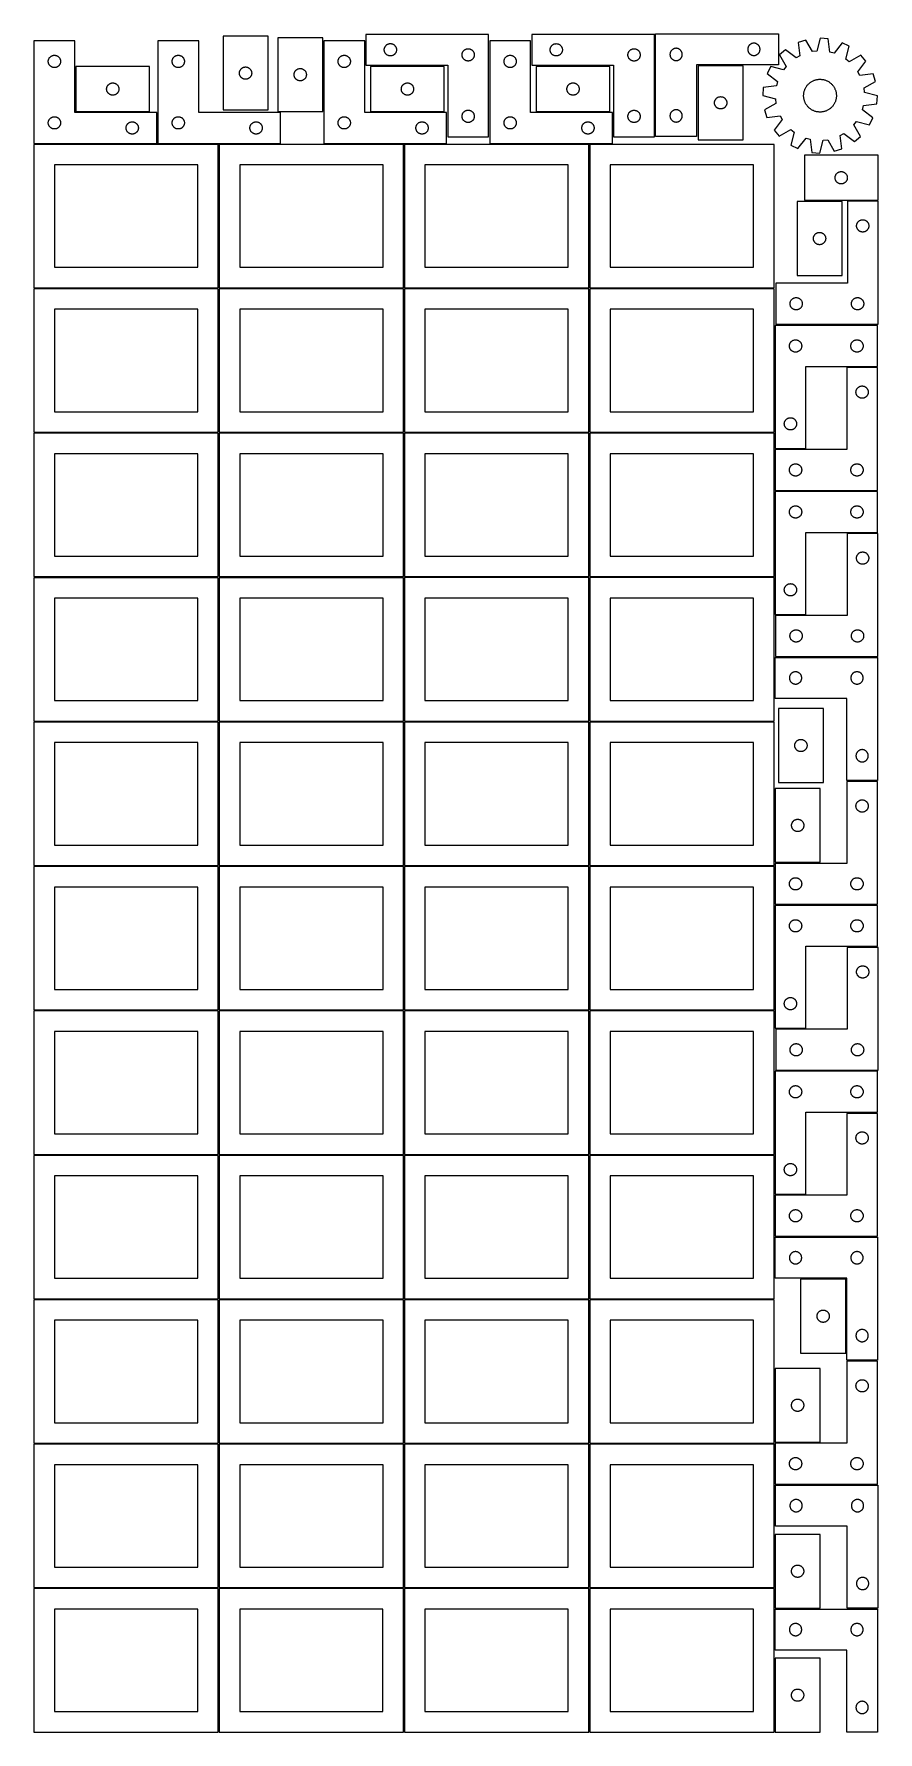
# Model space of a CAD drawing. Header units: millimetres. Extents: x 7 to 1243, y 7 to 2493.
import ezdxf

# ---------------------------------------------------------------- set-up
doc = ezdxf.new("R2010")
doc.units = ezdxf.units.MM
doc.layers.add('COMMON', color=5, linetype='CONTINUOUS', true_color=0x0000ff)
doc.layers.add('CUT', color=7, linetype='CONTINUOUS', true_color=0x000000)

msp = doc.modelspace()

# ---------------------------------------------------------------- linework, layer by layer
at = {"layer": 'COMMON'}
for p, q in [((277.291899, 1697.041937), (277.291899, 1487.041937)), ((6.541899, 1486.291936), (276.541899, 1486.291936)), ((277.291899, 1485.541936), (277.291899, 1275.541936)), ((278.0419, 1486.291936), (548.0419, 1486.291936)), ((548.7919, 1485.541936), (548.7919, 1275.541936)), ((820.291901, 1485.541936), (820.291901, 1275.541936)), ((6.541899, 1274.791935), (276.541899, 1274.791935)), ((277.291899, 1274.041935), (277.291899, 1064.041935)), ((278.0419, 1274.791935), (548.0419, 1274.791935)), ((548.7919, 1274.041935), (548.7919, 1064.041935)), ((549.541901, 1274.791935), (819.541901, 1274.791935)), ((820.291901, 1274.041935), (820.291901, 1064.041935)), ((821.041902, 1274.791935), (1091.041902, 1274.791935)), ((6.541899, 1063.291934), (276.541899, 1063.291934)), ((277.291899, 1062.541934), (277.291899, 852.541934)), ((278.0419, 1063.291934), (548.0419, 1063.291934)), ((548.7919, 1062.541934), (548.7919, 852.541934)), ((549.541901, 1063.291934), (819.541901, 1063.291934)), ((820.291901, 1062.541934), (820.291901, 852.541934)), ((821.041902, 1063.291934), (1091.041902, 1063.291934)), ((6.541899, 851.791933), (276.541899, 851.791933)), ((277.291899, 851.041933), (277.291899, 641.041933)), ((278.0419, 851.791933), (548.0419, 851.791933)), ((548.7919, 851.041933), (548.7919, 641.041933)), ((549.541901, 851.791933), (819.541901, 851.791933)), ((820.291901, 851.041933), (820.291901, 641.041933)), ((821.041902, 851.791933), (1091.041902, 851.791933)), ((276.541899, 640.291933), (6.541899, 640.291933)), ((277.291899, 639.541932), (277.291899, 429.541932)), ((548.0419, 640.291933), (278.0419, 640.291933)), ((548.791901, 429.541932), (548.791901, 639.541932)), ((549.541901, 640.291932), (819.541901, 640.291932)), ((820.291901, 639.541932), (820.291901, 429.541932)), ((821.041902, 640.291932), (1091.041902, 640.291932)), ((6.541899, 428.791931), (276.541899, 428.791931)), ((277.291899, 428.041931), (277.291899, 218.041931)), ((278.0419, 428.791931), (548.0419, 428.791931)), ((548.7919, 428.041931), (548.7919, 218.041931)), ((819.541901, 428.791932), (549.541901, 428.791932)), ((820.291901, 428.041931), (820.291901, 218.041931)), ((1091.041902, 428.791932), (821.041902, 428.791932)), ((6.541899, 217.29193), (276.520965, 217.29193)), ((277.270965, 216.54193), (277.270965, 6.54193)), ((278.0419, 217.29193), (548.020966, 217.29193)), ((548.770966, 216.54193), (548.770966, 6.54193)), ((549.541901, 217.29193), (819.520967, 217.29193)), ((820.270967, 216.54193), (820.270967, 6.54193)), ((821.041902, 217.29193), (1091.020968, 217.29193))]:
    msp.add_line(p, q, dxfattribs=at)
at = {"layer": 'CUT'}
for p, q in [((349.616606, 2490.098665), (283.616606, 2490.098665)), ((283.616606, 2490.098665), (283.616606, 2382.098665)), ((349.616606, 2382.098665), (349.616606, 2490.098665)), ((429.734648, 2487.8118), (363.734648, 2487.8118)), ((363.734648, 2487.8118), (363.734648, 2379.8118)), ((429.734648, 2379.8118), (429.734648, 2487.8118)), ((672.840542, 2492.815709), (492.840542, 2492.815709)), ((492.840542, 2492.815709), (492.840542, 2447.815709)), ((672.840542, 2342.815709), (672.840542, 2492.815709)), ((915.933346, 2492.722447), (735.933346, 2492.722447)), ((735.933346, 2492.722447), (735.933346, 2447.722447)), ((915.933346, 2342.722447), (915.933346, 2492.722447)), ((917.521299, 2493.43509), (1097.521299, 2493.43509)), ((917.521299, 2343.43509), (917.521299, 2493.43509)), ((1097.521299, 2493.43509), (1097.521299, 2448.43509)), ((1158.80089, 2487.059091), (1153.578652, 2468.399759)), ((1170.306355, 2486.216624), (1158.80089, 2487.059091)), ((66.520965, 2483.251496), (6.520965, 2483.251496)), ((6.520965, 2483.251496), (6.520965, 2333.251496)), ((34.191593, 2461.944829), (34.765152, 2462.078564)), ((34.765152, 2462.078564), (35.346229, 2462.1745)), ((35.346229, 2462.1745), (35.932336, 2462.232227)), ((35.932336, 2462.232227), (36.520965, 2462.251496)), ((36.520965, 2462.251496), (37.109593, 2462.232227)), ((37.109593, 2462.232227), (37.6957, 2462.1745)), ((37.6957, 2462.1745), (38.276778, 2462.078564)), ((38.276778, 2462.078564), (38.850336, 2461.944829)), ((66.520965, 2378.251496), (66.520965, 2483.251496)), ((248.041961, 2483.251496), (188.041961, 2483.251496)), ((188.041961, 2483.251496), (188.041961, 2333.251496)), ((215.712589, 2461.944829), (216.286148, 2462.078564)), ((216.286148, 2462.078564), (216.867225, 2462.1745)), ((216.867225, 2462.1745), (217.453333, 2462.232227)), ((217.453333, 2462.232227), (218.041961, 2462.251496)), ((218.041961, 2462.251496), (218.630589, 2462.232227)), ((218.630589, 2462.232227), (219.216696, 2462.1745)), ((219.216696, 2462.1745), (219.797774, 2462.078564)), ((219.797774, 2462.078564), (220.371332, 2461.944829)), ((248.041961, 2378.251496), (248.041961, 2483.251496)), ((491.249053, 2483.251496), (431.249053, 2483.251496)), ((431.249053, 2483.251496), (431.249053, 2333.251496)), ((458.919682, 2461.944829), (459.49324, 2462.078564)), ((459.49324, 2462.078564), (460.074317, 2462.1745)), ((460.074317, 2462.1745), (460.660425, 2462.232227)), ((460.660425, 2462.232227), (461.249053, 2462.251496)), ((461.249053, 2462.251496), (461.837681, 2462.232227)), ((461.837681, 2462.232227), (462.423789, 2462.1745)), ((462.423789, 2462.1745), (463.004866, 2462.078564)), ((463.004866, 2462.078564), (463.578424, 2461.944829)), ((491.249053, 2378.251496), (491.249053, 2483.251496)), ((519.840542, 2470.315709), (519.859811, 2470.904337)), ((519.859811, 2469.727081), (519.840542, 2470.315709)), ((519.859811, 2470.904337), (519.917538, 2471.490444)), ((519.917538, 2469.140973), (519.859811, 2469.727081)), ((519.917538, 2471.490444), (520.013474, 2472.071522)), ((520.013474, 2468.559896), (519.917538, 2469.140973)), ((520.013474, 2472.071522), (520.147209, 2472.64508)), ((520.147209, 2467.986337), (520.013474, 2468.559896)), ((520.147209, 2472.64508), (520.31817, 2473.208664)), ((520.31817, 2467.422754), (520.147209, 2467.986337)), ((520.31817, 2473.208664), (520.525626, 2473.75986)), ((520.525626, 2466.871558), (520.31817, 2467.422754)), ((520.525626, 2473.75986), (520.768687, 2474.296307)), ((520.768687, 2466.335111), (520.525626, 2466.871558)), ((520.768687, 2474.296307), (521.046313, 2474.815709)), ((521.046313, 2465.815709), (520.768687, 2466.335111)), ((521.046313, 2474.815709), (521.357315, 2475.315841)), ((521.357315, 2465.315577), (521.046313, 2465.815709)), ((521.357315, 2475.315841), (521.700362, 2475.794562)), ((521.700362, 2464.836856), (521.357315, 2465.315577)), ((521.700362, 2475.794562), (522.073983, 2476.249821)), ((522.073983, 2464.381596), (521.700362, 2464.836856)), ((522.073983, 2476.249821), (522.476581, 2476.67967)), ((522.476581, 2463.951748), (522.073983, 2464.381596)), ((522.476581, 2476.67967), (522.906429, 2477.082267)), ((522.906429, 2463.54915), (522.476581, 2463.951748)), ((522.906429, 2477.082267), (523.361689, 2477.455889)), ((523.361689, 2463.175529), (522.906429, 2463.54915)), ((523.361689, 2477.455889), (523.84041, 2477.798935)), ((523.84041, 2462.832482), (523.361689, 2463.175529)), ((523.84041, 2477.798935), (524.340542, 2478.109937)), ((524.340542, 2462.52148), (523.84041, 2462.832482)), ((524.340542, 2478.109937), (524.859943, 2478.387563)), ((524.859943, 2462.243854), (524.340542, 2462.52148)), ((524.859943, 2478.387563), (525.396391, 2478.630625)), ((525.396391, 2462.000793), (524.859943, 2462.243854)), ((525.396391, 2478.630625), (525.947586, 2478.83808)), ((525.947586, 2478.83808), (526.51117, 2479.009041)), ((526.51117, 2479.009041), (527.084729, 2479.142776)), ((527.084729, 2479.142776), (527.665806, 2479.238712)), ((527.665806, 2479.238712), (528.251913, 2479.296439)), ((528.251913, 2479.296439), (528.840542, 2479.315709)), ((528.840542, 2479.315709), (529.42917, 2479.296439)), ((529.42917, 2479.296439), (530.015277, 2479.238712)), ((530.015277, 2479.238712), (530.596355, 2479.142776)), ((530.596355, 2479.142776), (531.169913, 2479.009041)), ((531.169913, 2479.009041), (531.733497, 2478.83808)), ((531.733497, 2478.83808), (532.284693, 2478.630625)), ((532.284693, 2478.630625), (532.82114, 2478.387563)), ((532.82114, 2462.243854), (532.284693, 2462.000793)), ((532.82114, 2478.387563), (533.340542, 2478.109937)), ((533.340542, 2462.52148), (532.82114, 2462.243854)), ((533.340542, 2478.109937), (533.840674, 2477.798935)), ((533.840674, 2462.832482), (533.340542, 2462.52148)), ((533.840674, 2477.798935), (534.319394, 2477.455889)), ((534.319394, 2463.175529), (533.840674, 2462.832482)), ((534.319394, 2477.455889), (534.774654, 2477.082267)), ((534.774654, 2463.54915), (534.319394, 2463.175529)), ((534.774654, 2477.082267), (535.204503, 2476.67967)), ((535.204503, 2463.951748), (534.774654, 2463.54915)), ((535.204503, 2476.67967), (535.6071, 2476.249821)), ((535.6071, 2464.381596), (535.204503, 2463.951748)), ((535.6071, 2476.249821), (535.980722, 2475.794562)), ((535.980722, 2464.836856), (535.6071, 2464.381596)), ((535.980722, 2475.794562), (536.323768, 2475.315841)), ((536.323768, 2465.315577), (535.980722, 2464.836856)), ((536.323768, 2475.315841), (536.63477, 2474.815709)), ((536.63477, 2465.815709), (536.323768, 2465.315577)), ((536.63477, 2474.815709), (536.912396, 2474.296307)), ((536.912396, 2466.335111), (536.63477, 2465.815709)), ((536.912396, 2474.296307), (537.155457, 2473.75986)), ((537.155457, 2466.871558), (536.912396, 2466.335111)), ((537.155457, 2473.75986), (537.362913, 2473.208664)), ((537.362913, 2467.422754), (537.155457, 2466.871558)), ((537.362913, 2473.208664), (537.533874, 2472.64508)), ((537.533874, 2467.986337), (537.362913, 2467.422754)), ((537.533874, 2472.64508), (537.667609, 2472.071522)), ((537.667609, 2468.559896), (537.533874, 2467.986337)), ((537.667609, 2472.071522), (537.763545, 2471.490444)), ((537.763545, 2469.140973), (537.667609, 2468.559896)), ((537.763545, 2471.490444), (537.821272, 2470.904337)), ((537.821272, 2469.727081), (537.763545, 2469.140973)), ((537.821272, 2470.904337), (537.840542, 2470.315709)), ((537.840542, 2470.315709), (537.821272, 2469.727081)), ((633.840542, 2462.815709), (633.859811, 2463.404337)), ((633.859811, 2462.227081), (633.840542, 2462.815709)), ((633.859811, 2463.404337), (633.917538, 2463.990444)), ((633.917538, 2461.640973), (633.859811, 2462.227081)), ((633.917538, 2463.990444), (634.013474, 2464.571522)), ((634.013474, 2464.571522), (634.147209, 2465.14508)), ((634.147209, 2465.14508), (634.31817, 2465.708664)), ((634.31817, 2465.708664), (634.525626, 2466.25986)), ((634.525626, 2466.25986), (634.768687, 2466.796307)), ((634.768687, 2466.796307), (635.046313, 2467.315709)), ((635.046313, 2467.315709), (635.357315, 2467.815841)), ((635.357315, 2467.815841), (635.700362, 2468.294562)), ((635.700362, 2468.294562), (636.073983, 2468.749821)), ((636.073983, 2468.749821), (636.476581, 2469.17967)), ((636.476581, 2469.17967), (636.906429, 2469.582267)), ((636.906429, 2469.582267), (637.361689, 2469.955889)), ((637.361689, 2469.955889), (637.84041, 2470.298935)), ((637.84041, 2470.298935), (638.340542, 2470.609937)), ((638.340542, 2470.609937), (638.859943, 2470.887563)), ((638.859943, 2470.887563), (639.396391, 2471.130625)), ((639.396391, 2471.130625), (639.947586, 2471.33808)), ((639.947586, 2471.33808), (640.51117, 2471.509041)), ((640.51117, 2471.509041), (641.084729, 2471.642776)), ((641.084729, 2471.642776), (641.665806, 2471.738712)), ((641.665806, 2471.738712), (642.251913, 2471.796439)), ((642.251913, 2471.796439), (642.840542, 2471.815709)), ((642.840542, 2471.815709), (643.42917, 2471.796439)), ((643.42917, 2471.796439), (644.015277, 2471.738712)), ((644.015277, 2471.738712), (644.596355, 2471.642776)), ((644.596355, 2471.642776), (645.169913, 2471.509041)), ((645.169913, 2471.509041), (645.733497, 2471.33808)), ((645.733497, 2471.33808), (646.284693, 2471.130625)), ((646.284693, 2471.130625), (646.82114, 2470.887563)), ((646.82114, 2470.887563), (647.340542, 2470.609937)), ((647.340542, 2470.609937), (647.840674, 2470.298935)), ((647.840674, 2470.298935), (648.319394, 2469.955889)), ((648.319394, 2469.955889), (648.774654, 2469.582267)), ((648.774654, 2469.582267), (649.204503, 2469.17967)), ((649.204503, 2469.17967), (649.6071, 2468.749821)), ((649.6071, 2468.749821), (649.980722, 2468.294562)), ((649.980722, 2468.294562), (650.323768, 2467.815841)), ((650.323768, 2467.815841), (650.63477, 2467.315709)), ((650.63477, 2467.315709), (650.912396, 2466.796307)), ((650.912396, 2466.796307), (651.155457, 2466.25986)), ((651.155457, 2466.25986), (651.362913, 2465.708664)), ((651.362913, 2465.708664), (651.533874, 2465.14508)), ((651.533874, 2465.14508), (651.667609, 2464.571522)), ((651.667609, 2464.571522), (651.763545, 2463.990444)), ((651.763545, 2463.990444), (651.821272, 2463.404337)), ((651.821272, 2462.227081), (651.763545, 2461.640973)), ((651.821272, 2463.404337), (651.840542, 2462.815709)), ((651.840542, 2462.815709), (651.821272, 2462.227081)), ((734.36151, 2483.251496), (674.36151, 2483.251496)), ((674.36151, 2483.251496), (674.36151, 2333.251496)), ((702.032139, 2461.944829), (702.605697, 2462.078564)), ((702.605697, 2462.078564), (703.186775, 2462.1745)), ((703.186775, 2462.1745), (703.772882, 2462.232227)), ((703.772882, 2462.232227), (704.36151, 2462.251496)), ((704.36151, 2462.251496), (704.950138, 2462.232227)), ((704.950138, 2462.232227), (705.536246, 2462.1745)), ((705.536246, 2462.1745), (706.117323, 2462.078564)), ((706.117323, 2462.078564), (706.690882, 2461.944829)), ((734.36151, 2378.251496), (734.36151, 2483.251496)), ((762.933346, 2470.222447), (762.952615, 2470.811075)), ((762.952615, 2469.633819), (762.933346, 2470.222447)), ((762.952615, 2470.811075), (763.010342, 2471.397183)), ((763.010342, 2469.047711), (762.952615, 2469.633819)), ((763.010342, 2471.397183), (763.106278, 2471.97826)), ((763.106278, 2468.466634), (763.010342, 2469.047711)), ((763.106278, 2471.97826), (763.240013, 2472.551818)), ((763.240013, 2467.893076), (763.106278, 2468.466634)), ((763.240013, 2472.551818), (763.410974, 2473.115402)), ((763.410974, 2467.329492), (763.240013, 2467.893076)), ((763.410974, 2473.115402), (763.61843, 2473.666598)), ((763.61843, 2466.778296), (763.410974, 2467.329492)), ((763.61843, 2473.666598), (763.861491, 2474.203045)), ((763.861491, 2466.241849), (763.61843, 2466.778296)), ((763.861491, 2474.203045), (764.139117, 2474.722447)), ((764.139117, 2465.722447), (763.861491, 2466.241849)), ((764.139117, 2474.722447), (764.450119, 2475.222579)), ((764.450119, 2465.222315), (764.139117, 2465.722447)), ((764.450119, 2475.222579), (764.793166, 2475.7013)), ((764.793166, 2464.743594), (764.450119, 2465.222315)), ((764.793166, 2475.7013), (765.166787, 2476.156559)), ((765.166787, 2464.288335), (764.793166, 2464.743594)), ((765.166787, 2476.156559), (765.569385, 2476.586408)), ((765.569385, 2463.858486), (765.166787, 2464.288335)), ((765.569385, 2476.586408), (765.999233, 2476.989005)), ((765.999233, 2463.455889), (765.569385, 2463.858486)), ((765.999233, 2476.989005), (766.454493, 2477.362627)), ((766.454493, 2463.082267), (765.999233, 2463.455889)), ((766.454493, 2477.362627), (766.933213, 2477.705674)), ((766.933213, 2462.739221), (766.454493, 2463.082267)), ((766.933213, 2477.705674), (767.433346, 2478.016676)), ((767.433346, 2462.428218), (766.933213, 2462.739221)), ((767.433346, 2478.016676), (767.952747, 2478.294302)), ((767.952747, 2462.150592), (767.433346, 2462.428218)), ((767.952747, 2478.294302), (768.489195, 2478.537363)), ((768.489195, 2461.907531), (767.952747, 2462.150592)), ((768.489195, 2478.537363), (769.04039, 2478.744818)), ((769.04039, 2478.744818), (769.603974, 2478.915779)), ((769.603974, 2478.915779), (770.177533, 2479.049515)), ((770.177533, 2479.049515), (770.75861, 2479.145451)), ((770.75861, 2479.145451), (771.344717, 2479.203177)), ((771.344717, 2479.203177), (771.933346, 2479.222447)), ((771.933346, 2479.222447), (772.521974, 2479.203177)), ((772.521974, 2479.203177), (773.108081, 2479.145451)), ((773.108081, 2479.145451), (773.689158, 2479.049515)), ((773.689158, 2479.049515), (774.262717, 2478.915779)), ((774.262717, 2478.915779), (774.826301, 2478.744818)), ((774.826301, 2478.744818), (775.377496, 2478.537363)), ((775.377496, 2478.537363), (775.913944, 2478.294302)), ((775.913944, 2462.150592), (775.377496, 2461.907531)), ((775.913944, 2478.294302), (776.433346, 2478.016676)), ((776.433346, 2462.428218), (775.913944, 2462.150592)), ((776.433346, 2478.016676), (776.933478, 2477.705674)), ((776.933478, 2462.739221), (776.433346, 2462.428218)), ((776.933478, 2477.705674), (777.412198, 2477.362627)), ((777.412198, 2463.082267), (776.933478, 2462.739221)), ((777.412198, 2477.362627), (777.867458, 2476.989005)), ((777.867458, 2463.455889), (777.412198, 2463.082267)), ((777.867458, 2476.989005), (778.297307, 2476.586408)), ((778.297307, 2463.858486), (777.867458, 2463.455889)), ((778.297307, 2476.586408), (778.699904, 2476.156559)), ((778.699904, 2464.288335), (778.297307, 2463.858486)), ((778.699904, 2476.156559), (779.073526, 2475.7013)), ((779.073526, 2464.743594), (778.699904, 2464.288335)), ((779.073526, 2475.7013), (779.416572, 2475.222579)), ((779.416572, 2465.222315), (779.073526, 2464.743594)), ((779.416572, 2475.222579), (779.727574, 2474.722447)), ((779.727574, 2465.722447), (779.416572, 2465.222315)), ((779.727574, 2474.722447), (780.0052, 2474.203045)), ((780.0052, 2466.241849), (779.727574, 2465.722447)), ((780.0052, 2474.203045), (780.248261, 2473.666598)), ((780.248261, 2466.778296), (780.0052, 2466.241849)), ((780.248261, 2473.666598), (780.455717, 2473.115402)), ((780.455717, 2467.329492), (780.248261, 2466.778296)), ((780.455717, 2473.115402), (780.626678, 2472.551818)), ((780.626678, 2467.893076), (780.455717, 2467.329492)), ((780.626678, 2472.551818), (780.760413, 2471.97826)), ((780.760413, 2468.466634), (780.626678, 2467.893076)), ((780.760413, 2471.97826), (780.856349, 2471.397183)), ((780.856349, 2469.047711), (780.760413, 2468.466634)), ((780.856349, 2471.397183), (780.914076, 2470.811075)), ((780.914076, 2469.633819), (780.856349, 2469.047711)), ((780.914076, 2470.811075), (780.933346, 2470.222447)), ((780.933346, 2470.222447), (780.914076, 2469.633819)), ((876.933346, 2462.722447), (876.952615, 2463.311075)), ((876.952615, 2462.133819), (876.933346, 2462.722447)), ((876.952615, 2463.311075), (877.010342, 2463.897183)), ((877.010342, 2461.547711), (876.952615, 2462.133819)), ((877.010342, 2463.897183), (877.106278, 2464.47826)), ((877.106278, 2464.47826), (877.240013, 2465.051818)), ((877.240013, 2465.051818), (877.410974, 2465.615402)), ((877.410974, 2465.615402), (877.61843, 2466.166598)), ((877.61843, 2466.166598), (877.861491, 2466.703045)), ((877.861491, 2466.703045), (878.139117, 2467.222447)), ((878.139117, 2467.222447), (878.450119, 2467.722579)), ((878.450119, 2467.722579), (878.793166, 2468.2013)), ((878.793166, 2468.2013), (879.166787, 2468.656559)), ((879.166787, 2468.656559), (879.569385, 2469.086408)), ((879.569385, 2469.086408), (879.999233, 2469.489005)), ((879.999233, 2469.489005), (880.454493, 2469.862627)), ((880.454493, 2469.862627), (880.933213, 2470.205674)), ((880.933213, 2470.205674), (881.433346, 2470.516676)), ((881.433346, 2470.516676), (881.952747, 2470.794302)), ((881.952747, 2470.794302), (882.489195, 2471.037363)), ((882.489195, 2471.037363), (883.04039, 2471.244818)), ((883.04039, 2471.244818), (883.603974, 2471.415779)), ((883.603974, 2471.415779), (884.177533, 2471.549515)), ((884.177533, 2471.549515), (884.75861, 2471.645451)), ((884.75861, 2471.645451), (885.344717, 2471.703177)), ((885.344717, 2471.703177), (885.933346, 2471.722447)), ((885.933346, 2471.722447), (886.521974, 2471.703177)), ((886.521974, 2471.703177), (887.108081, 2471.645451)), ((887.108081, 2471.645451), (887.689158, 2471.549515)), ((887.689158, 2471.549515), (888.262717, 2471.415779)), ((888.262717, 2471.415779), (888.826301, 2471.244818)), ((888.826301, 2471.244818), (889.377496, 2471.037363)), ((889.377496, 2471.037363), (889.913944, 2470.794302)), ((889.913944, 2470.794302), (890.433346, 2470.516676)), ((890.433346, 2470.516676), (890.933478, 2470.205674)), ((890.933478, 2470.205674), (891.412198, 2469.862627)), ((891.412198, 2469.862627), (891.867458, 2469.489005)), ((891.867458, 2469.489005), (892.297307, 2469.086408)), ((892.297307, 2469.086408), (892.699904, 2468.656559)), ((892.699904, 2468.656559), (893.073526, 2468.2013)), ((893.073526, 2468.2013), (893.416572, 2467.722579)), ((893.416572, 2467.722579), (893.727574, 2467.222447)), ((893.727574, 2467.222447), (894.0052, 2466.703045)), ((894.0052, 2466.703045), (894.248261, 2466.166598)), ((894.248261, 2466.166598), (894.455717, 2465.615402)), ((894.455717, 2465.615402), (894.626678, 2465.051818)), ((894.626678, 2465.051818), (894.760413, 2464.47826)), ((894.760413, 2464.47826), (894.856349, 2463.897183)), ((894.856349, 2463.897183), (894.914076, 2463.311075)), ((894.914076, 2462.133819), (894.856349, 2461.547711)), ((894.914076, 2463.311075), (894.933346, 2462.722447)), ((894.933346, 2462.722447), (894.914076, 2462.133819)), ((938.540569, 2464.023718), (938.521299, 2463.43509)), ((938.521299, 2463.43509), (938.540569, 2462.846462)), ((938.598295, 2464.609826), (938.540569, 2464.023718)), ((938.540569, 2462.846462), (938.598295, 2462.260354)), ((938.694231, 2465.190903), (938.598295, 2464.609826)), ((938.598295, 2462.260354), (938.694231, 2461.679277)), ((938.827967, 2465.764461), (938.694231, 2465.190903)), ((938.998928, 2466.328045), (938.827967, 2465.764461)), ((939.206383, 2466.879241), (938.998928, 2466.328045)), ((939.449444, 2467.415688), (939.206383, 2466.879241)), ((939.72707, 2467.93509), (939.449444, 2467.415688)), ((940.038072, 2468.435222), (939.72707, 2467.93509)), ((940.381119, 2468.913943), (940.038072, 2468.435222)), ((940.754741, 2469.369202), (940.381119, 2468.913943)), ((941.157338, 2469.799051), (940.754741, 2469.369202)), ((941.587187, 2470.201648), (941.157338, 2469.799051)), ((942.042446, 2470.57527), (941.587187, 2470.201648)), ((942.521167, 2470.918316), (942.042446, 2470.57527)), ((943.021299, 2471.229319), (942.521167, 2470.918316)), ((943.540701, 2471.506945), (943.021299, 2471.229319)), ((944.077148, 2471.750006), (943.540701, 2471.506945)), ((944.628344, 2471.957461), (944.077148, 2471.750006)), ((945.191928, 2472.128422), (944.628344, 2471.957461)), ((945.765486, 2472.262157), (945.191928, 2472.128422)), ((946.346563, 2472.358094), (945.765486, 2472.262157)), ((946.932671, 2472.41582), (946.346563, 2472.358094)), ((947.521299, 2472.43509), (946.932671, 2472.41582)), ((948.109927, 2472.41582), (947.521299, 2472.43509)), ((948.696035, 2472.358094), (948.109927, 2472.41582)), ((949.277112, 2472.262157), (948.696035, 2472.358094)), ((949.85067, 2472.128422), (949.277112, 2472.262157)), ((950.414254, 2471.957461), (949.85067, 2472.128422)), ((950.96545, 2471.750006), (950.414254, 2471.957461)), ((951.501897, 2471.506945), (950.96545, 2471.750006)), ((952.021299, 2471.229319), (951.501897, 2471.506945)), ((952.521431, 2470.918316), (952.021299, 2471.229319)), ((953.000152, 2470.57527), (952.521431, 2470.918316)), ((953.455411, 2470.201648), (953.000152, 2470.57527)), ((953.88526, 2469.799051), (953.455411, 2470.201648)), ((954.287857, 2469.369202), (953.88526, 2469.799051)), ((954.661479, 2468.913943), (954.287857, 2469.369202)), ((955.004526, 2468.435222), (954.661479, 2468.913943)), ((955.315528, 2467.93509), (955.004526, 2468.435222)), ((955.593154, 2467.415688), (955.315528, 2467.93509)), ((955.836215, 2466.879241), (955.593154, 2467.415688)), ((956.04367, 2466.328045), (955.836215, 2466.879241)), ((956.214631, 2465.764461), (956.04367, 2466.328045)), ((956.348367, 2465.190903), (956.214631, 2465.764461)), ((956.444303, 2464.609826), (956.348367, 2465.190903)), ((956.348367, 2461.679277), (956.444303, 2462.260354)), ((956.502029, 2464.023718), (956.444303, 2464.609826)), ((956.444303, 2462.260354), (956.502029, 2462.846462)), ((956.521299, 2463.43509), (956.502029, 2464.023718)), ((956.502029, 2462.846462), (956.521299, 2463.43509)), ((1052.540569, 2471.523718), (1052.521299, 2470.93509)), ((1052.521299, 2470.93509), (1052.540569, 2470.346462)), ((1052.598295, 2472.109826), (1052.540569, 2471.523718)), ((1052.540569, 2470.346462), (1052.598295, 2469.760354)), ((1052.694231, 2472.690903), (1052.598295, 2472.109826)), ((1052.598295, 2469.760354), (1052.694231, 2469.179277)), ((1052.827967, 2473.264461), (1052.694231, 2472.690903)), ((1052.694231, 2469.179277), (1052.827967, 2468.605719)), ((1052.998928, 2473.828045), (1052.827967, 2473.264461)), ((1052.827967, 2468.605719), (1052.998928, 2468.042135)), ((1053.206383, 2474.379241), (1052.998928, 2473.828045)), ((1052.998928, 2468.042135), (1053.206383, 2467.490939)), ((1053.449444, 2474.915688), (1053.206383, 2474.379241)), ((1053.206383, 2467.490939), (1053.449444, 2466.954492)), ((1053.72707, 2475.43509), (1053.449444, 2474.915688)), ((1053.449444, 2466.954492), (1053.72707, 2466.43509)), ((1054.038072, 2475.935222), (1053.72707, 2475.43509)), ((1053.72707, 2466.43509), (1054.038072, 2465.934958)), ((1054.381119, 2476.413943), (1054.038072, 2475.935222)), ((1054.038072, 2465.934958), (1054.381119, 2465.456237)), ((1054.754741, 2476.869202), (1054.381119, 2476.413943)), ((1054.381119, 2465.456237), (1054.754741, 2465.000978)), ((1055.157338, 2477.299051), (1054.754741, 2476.869202)), ((1054.754741, 2465.000978), (1055.157338, 2464.571129)), ((1055.587187, 2477.701648), (1055.157338, 2477.299051)), ((1055.157338, 2464.571129), (1055.587187, 2464.168532)), ((1056.042446, 2478.07527), (1055.587187, 2477.701648)), ((1055.587187, 2464.168532), (1056.042446, 2463.79491)), ((1056.521167, 2478.418316), (1056.042446, 2478.07527)), ((1056.042446, 2463.79491), (1056.521167, 2463.451863)), ((1057.021299, 2478.729319), (1056.521167, 2478.418316)), ((1056.521167, 2463.451863), (1057.021299, 2463.140861)), ((1057.540701, 2479.006945), (1057.021299, 2478.729319)), ((1057.021299, 2463.140861), (1057.540701, 2462.863235)), ((1058.077148, 2479.250006), (1057.540701, 2479.006945)), ((1057.540701, 2462.863235), (1058.077148, 2462.620174)), ((1058.628344, 2479.457461), (1058.077148, 2479.250006)), ((1058.077148, 2462.620174), (1058.628344, 2462.412719)), ((1059.191928, 2479.628422), (1058.628344, 2479.457461)), ((1058.628344, 2462.412719), (1059.191928, 2462.241758)), ((1059.765486, 2479.762157), (1059.191928, 2479.628422)), ((1059.191928, 2462.241758), (1059.765486, 2462.108022)), ((1060.346563, 2479.858094), (1059.765486, 2479.762157)), ((1059.765486, 2462.108022), (1060.346563, 2462.012086)), ((1060.932671, 2479.91582), (1060.346563, 2479.858094)), ((1061.521299, 2479.93509), (1060.932671, 2479.91582)), ((1062.109927, 2479.91582), (1061.521299, 2479.93509)), ((1062.696035, 2479.858094), (1062.109927, 2479.91582)), ((1063.277112, 2479.762157), (1062.696035, 2479.858094)), ((1062.696035, 2462.012086), (1063.277112, 2462.108022)), ((1063.85067, 2479.628422), (1063.277112, 2479.762157)), ((1063.277112, 2462.108022), (1063.85067, 2462.241758)), ((1064.414254, 2479.457461), (1063.85067, 2479.628422)), ((1063.85067, 2462.241758), (1064.414254, 2462.412719)), ((1064.96545, 2479.250006), (1064.414254, 2479.457461)), ((1064.414254, 2462.412719), (1064.96545, 2462.620174)), ((1065.501897, 2479.006945), (1064.96545, 2479.250006)), ((1064.96545, 2462.620174), (1065.501897, 2462.863235)), ((1066.021299, 2478.729319), (1065.501897, 2479.006945)), ((1065.501897, 2462.863235), (1066.021299, 2463.140861)), ((1066.521431, 2478.418316), (1066.021299, 2478.729319)), ((1066.021299, 2463.140861), (1066.521431, 2463.451863)), ((1067.000152, 2478.07527), (1066.521431, 2478.418316)), ((1066.521431, 2463.451863), (1067.000152, 2463.79491)), ((1067.455411, 2477.701648), (1067.000152, 2478.07527)), ((1067.000152, 2463.79491), (1067.455411, 2464.168532)), ((1067.88526, 2477.299051), (1067.455411, 2477.701648)), ((1067.455411, 2464.168532), (1067.88526, 2464.571129)), ((1068.287857, 2476.869202), (1067.88526, 2477.299051)), ((1067.88526, 2464.571129), (1068.287857, 2465.000978)), ((1068.661479, 2476.413943), (1068.287857, 2476.869202)), ((1068.287857, 2465.000978), (1068.661479, 2465.456237)), ((1069.004526, 2475.935222), (1068.661479, 2476.413943)), ((1068.661479, 2465.456237), (1069.004526, 2465.934958)), ((1069.315528, 2475.43509), (1069.004526, 2475.935222)), ((1069.004526, 2465.934958), (1069.315528, 2466.43509)), ((1069.593154, 2474.915688), (1069.315528, 2475.43509)), ((1069.315528, 2466.43509), (1069.593154, 2466.954492)), ((1069.836215, 2474.379241), (1069.593154, 2474.915688)), ((1069.593154, 2466.954492), (1069.836215, 2467.490939)), ((1070.04367, 2473.828045), (1069.836215, 2474.379241)), ((1069.836215, 2467.490939), (1070.04367, 2468.042135)), ((1070.214631, 2473.264461), (1070.04367, 2473.828045)), ((1070.04367, 2468.042135), (1070.214631, 2468.605719)), ((1070.348367, 2472.690903), (1070.214631, 2473.264461)), ((1070.214631, 2468.605719), (1070.348367, 2469.179277)), ((1070.444303, 2472.109826), (1070.348367, 2472.690903)), ((1070.348367, 2469.179277), (1070.444303, 2469.760354)), ((1070.502029, 2471.523718), (1070.444303, 2472.109826)), ((1070.444303, 2469.760354), (1070.502029, 2470.346462)), ((1070.521299, 2470.93509), (1070.502029, 2471.523718)), ((1070.502029, 2470.346462), (1070.521299, 2470.93509)), ((1108.02827, 2470.255759), (1099.296964, 2462.715881)), ((1099.296964, 2462.715881), (1108.798424, 2445.829062)), ((1123.35094, 2458.395819), (1108.02827, 2470.255759)), ((1137.579905, 2484.430133), (1126.627844, 2480.805519)), ((1126.627844, 2480.805519), (1128.943743, 2461.568081)), ((1147.197604, 2467.609244), (1137.579905, 2484.430133)), ((1153.578652, 2468.399759), (1147.197604, 2467.609244)), ((1172.754875, 2466.995616), (1170.306355, 2486.216624)), ((1178.952711, 2465.284035), (1172.754875, 2466.995616)), ((1190.918047, 2480.524546), (1178.952711, 2465.284035)), ((1201.225312, 2475.343258), (1190.918047, 2480.524546)), ((1196.131888, 2456.648353), (1201.225312, 2475.343258)), ((1218.089769, 2462.19671), (1201.202949, 2452.695249)), ((1225.629647, 2453.465404), (1218.089769, 2462.19671)), ((27.520965, 2453.251496), (27.540234, 2453.840124)), ((27.540234, 2452.662868), (27.520965, 2453.251496)), ((27.540234, 2453.840124), (27.597961, 2454.426232)), ((27.597961, 2452.07676), (27.540234, 2452.662868)), ((27.597961, 2454.426232), (27.693897, 2455.007309)), ((27.693897, 2451.495683), (27.597961, 2452.07676)), ((27.693897, 2455.007309), (27.827632, 2455.580868)), ((27.827632, 2450.922125), (27.693897, 2451.495683)), ((27.827632, 2455.580868), (27.998593, 2456.144451)), ((27.998593, 2450.358541), (27.827632, 2450.922125)), ((27.998593, 2456.144451), (28.206049, 2456.695647)), ((28.206049, 2449.807345), (27.998593, 2450.358541)), ((28.206049, 2456.695647), (28.44911, 2457.232094)), ((28.44911, 2449.270898), (28.206049, 2449.807345)), ((28.44911, 2457.232094), (28.726736, 2457.751496)), ((28.726736, 2448.751496), (28.44911, 2449.270898)), ((28.726736, 2457.751496), (29.037738, 2458.251628)), ((29.037738, 2448.251364), (28.726736, 2448.751496)), ((29.037738, 2458.251628), (29.380785, 2458.730349)), ((29.380785, 2447.772643), (29.037738, 2448.251364)), ((29.380785, 2458.730349), (29.754406, 2459.185609)), ((29.754406, 2447.317384), (29.380785, 2447.772643)), ((29.754406, 2459.185609), (30.157004, 2459.615457)), ((30.157004, 2446.887535), (29.754406, 2447.317384)), ((30.157004, 2459.615457), (30.586852, 2460.018054)), ((30.586852, 2446.484938), (30.157004, 2446.887535)), ((30.586852, 2460.018054), (31.042112, 2460.391676)), ((31.042112, 2446.111316), (30.586852, 2446.484938)), ((31.042112, 2460.391676), (31.520833, 2460.734723)), ((31.520833, 2445.76827), (31.042112, 2446.111316)), ((31.520833, 2460.734723), (32.020965, 2461.045725)), ((32.020965, 2445.457268), (31.520833, 2445.76827)), ((32.020965, 2461.045725), (32.540366, 2461.323351)), ((32.540366, 2445.179642), (32.020965, 2445.457268)), ((32.540366, 2461.323351), (33.076814, 2461.566412)), ((33.076814, 2444.93658), (32.540366, 2445.179642)), ((33.076814, 2461.566412), (33.628009, 2461.773867)), ((33.628009, 2444.729125), (33.076814, 2444.93658)), ((33.628009, 2461.773867), (34.191593, 2461.944829)), ((34.191593, 2444.558164), (33.628009, 2444.729125)), ((34.765152, 2444.424429), (34.191593, 2444.558164)), ((35.346229, 2444.328492), (34.765152, 2444.424429)), ((35.932336, 2444.270766), (35.346229, 2444.328492)), ((36.520965, 2444.251496), (35.932336, 2444.270766)), ((37.109593, 2444.270766), (36.520965, 2444.251496)), ((37.6957, 2444.328492), (37.109593, 2444.270766)), ((38.276778, 2444.424429), (37.6957, 2444.328492)), ((38.850336, 2444.558164), (38.276778, 2444.424429)), ((38.850336, 2461.944829), (39.41392, 2461.773867)), ((39.41392, 2444.729125), (38.850336, 2444.558164)), ((39.41392, 2461.773867), (39.965116, 2461.566412)), ((39.965116, 2444.93658), (39.41392, 2444.729125)), ((39.965116, 2461.566412), (40.501563, 2461.323351)), ((40.501563, 2445.179642), (39.965116, 2444.93658)), ((40.501563, 2461.323351), (41.020965, 2461.045725)), ((41.020965, 2445.457268), (40.501563, 2445.179642)), ((41.020965, 2461.045725), (41.521097, 2460.734723)), ((41.521097, 2445.76827), (41.020965, 2445.457268)), ((41.521097, 2460.734723), (41.999817, 2460.391676)), ((41.999817, 2446.111316), (41.521097, 2445.76827)), ((41.999817, 2460.391676), (42.455077, 2460.018054)), ((42.455077, 2446.484938), (41.999817, 2446.111316)), ((42.455077, 2460.018054), (42.884926, 2459.615457)), ((42.884926, 2446.887535), (42.455077, 2446.484938)), ((42.884926, 2459.615457), (43.287523, 2459.185609)), ((43.287523, 2447.317384), (42.884926, 2446.887535)), ((43.287523, 2459.185609), (43.661145, 2458.730349)), ((43.661145, 2447.772643), (43.287523, 2447.317384)), ((43.661145, 2458.730349), (44.004191, 2458.251628)), ((44.004191, 2448.251364), (43.661145, 2447.772643)), ((44.004191, 2458.251628), (44.315193, 2457.751496)), ((44.315193, 2448.751496), (44.004191, 2448.251364)), ((44.315193, 2457.751496), (44.592819, 2457.232094)), ((44.592819, 2449.270898), (44.315193, 2448.751496)), ((44.592819, 2457.232094), (44.83588, 2456.695647)), ((44.83588, 2449.807345), (44.592819, 2449.270898)), ((44.83588, 2456.695647), (45.043336, 2456.144451)), ((45.043336, 2450.358541), (44.83588, 2449.807345)), ((45.043336, 2456.144451), (45.214297, 2455.580868)), ((45.214297, 2450.922125), (45.043336, 2450.358541)), ((45.214297, 2455.580868), (45.348032, 2455.007309)), ((45.348032, 2451.495683), (45.214297, 2450.922125)), ((45.348032, 2455.007309), (45.443968, 2454.426232)), ((45.443968, 2452.07676), (45.348032, 2451.495683)), ((45.443968, 2454.426232), (45.501695, 2453.840124)), ((45.501695, 2452.662868), (45.443968, 2452.07676)), ((45.501695, 2453.840124), (45.520965, 2453.251496)), ((45.520965, 2453.251496), (45.501695, 2452.662868)), ((176.05148, 2445.781773), (68.05148, 2445.781773)), ((68.05148, 2445.781773), (68.05148, 2379.781773)), ((176.05148, 2379.781773), (176.05148, 2445.781773)), ((209.041961, 2453.251496), (209.06123, 2453.840124)), ((209.06123, 2452.662868), (209.041961, 2453.251496)), ((209.06123, 2453.840124), (209.118957, 2454.426232)), ((209.118957, 2452.07676), (209.06123, 2452.662868)), ((209.118957, 2454.426232), (209.214893, 2455.007309)), ((209.214893, 2451.495683), (209.118957, 2452.07676)), ((209.214893, 2455.007309), (209.348628, 2455.580868)), ((209.348628, 2450.922125), (209.214893, 2451.495683)), ((209.348628, 2455.580868), (209.51959, 2456.144451)), ((209.51959, 2450.358541), (209.348628, 2450.922125)), ((209.51959, 2456.144451), (209.727045, 2456.695647)), ((209.727045, 2449.807345), (209.51959, 2450.358541)), ((209.727045, 2456.695647), (209.970106, 2457.232094)), ((209.970106, 2449.270898), (209.727045, 2449.807345)), ((209.970106, 2457.232094), (210.247732, 2457.751496)), ((210.247732, 2448.751496), (209.970106, 2449.270898)), ((210.247732, 2457.751496), (210.558734, 2458.251628)), ((210.558734, 2448.251364), (210.247732, 2448.751496)), ((210.558734, 2458.251628), (210.901781, 2458.730349)), ((210.901781, 2447.772643), (210.558734, 2448.251364)), ((210.901781, 2458.730349), (211.275402, 2459.185609)), ((211.275402, 2447.317384), (210.901781, 2447.772643)), ((211.275402, 2459.185609), (211.678, 2459.615457)), ((211.678, 2446.887535), (211.275402, 2447.317384)), ((211.678, 2459.615457), (212.107848, 2460.018054)), ((212.107848, 2446.484938), (211.678, 2446.887535)), ((212.107848, 2460.018054), (212.563108, 2460.391676)), ((212.563108, 2446.111316), (212.107848, 2446.484938)), ((212.563108, 2460.391676), (213.041829, 2460.734723)), ((213.041829, 2445.76827), (212.563108, 2446.111316)), ((213.041829, 2460.734723), (213.541961, 2461.045725)), ((213.541961, 2445.457268), (213.041829, 2445.76827)), ((213.541961, 2461.045725), (214.061363, 2461.323351)), ((214.061363, 2445.179642), (213.541961, 2445.457268)), ((214.061363, 2461.323351), (214.59781, 2461.566412)), ((214.59781, 2444.93658), (214.061363, 2445.179642)), ((214.59781, 2461.566412), (215.149006, 2461.773867)), ((215.149006, 2444.729125), (214.59781, 2444.93658)), ((215.149006, 2461.773867), (215.712589, 2461.944829)), ((215.712589, 2444.558164), (215.149006, 2444.729125)), ((216.286148, 2444.424429), (215.712589, 2444.558164)), ((216.867225, 2444.328492), (216.286148, 2444.424429)), ((217.453333, 2444.270766), (216.867225, 2444.328492)), ((218.041961, 2444.251496), (217.453333, 2444.270766)), ((218.630589, 2444.270766), (218.041961, 2444.251496)), ((219.216696, 2444.328492), (218.630589, 2444.270766)), ((219.797774, 2444.424429), (219.216696, 2444.328492)), ((220.371332, 2444.558164), (219.797774, 2444.424429)), ((220.371332, 2461.944829), (220.934916, 2461.773867)), ((220.934916, 2444.729125), (220.371332, 2444.558164)), ((220.934916, 2461.773867), (221.486112, 2461.566412)), ((221.486112, 2444.93658), (220.934916, 2444.729125)), ((221.486112, 2461.566412), (222.022559, 2461.323351)), ((222.022559, 2445.179642), (221.486112, 2444.93658)), ((222.022559, 2461.323351), (222.541961, 2461.045725)), ((222.541961, 2445.457268), (222.022559, 2445.179642)), ((222.541961, 2461.045725), (223.042093, 2460.734723)), ((223.042093, 2445.76827), (222.541961, 2445.457268)), ((223.042093, 2460.734723), (223.520814, 2460.391676)), ((223.520814, 2446.111316), (223.042093, 2445.76827)), ((223.520814, 2460.391676), (223.976073, 2460.018054)), ((223.976073, 2446.484938), (223.520814, 2446.111316)), ((223.976073, 2460.018054), (224.405922, 2459.615457)), ((224.405922, 2446.887535), (223.976073, 2446.484938)), ((224.405922, 2459.615457), (224.808519, 2459.185609)), ((224.808519, 2447.317384), (224.405922, 2446.887535)), ((224.808519, 2459.185609), (225.182141, 2458.730349)), ((225.182141, 2447.772643), (224.808519, 2447.317384)), ((225.182141, 2458.730349), (225.525187, 2458.251628)), ((225.525187, 2448.251364), (225.182141, 2447.772643)), ((225.525187, 2458.251628), (225.836189, 2457.751496)), ((225.836189, 2448.751496), (225.525187, 2448.251364)), ((225.836189, 2457.751496), (226.113815, 2457.232094)), ((226.113815, 2449.270898), (225.836189, 2448.751496)), ((226.113815, 2457.232094), (226.356877, 2456.695647)), ((226.356877, 2449.807345), (226.113815, 2449.270898)), ((226.356877, 2456.695647), (226.564332, 2456.144451)), ((226.564332, 2450.358541), (226.356877, 2449.807345)), ((226.564332, 2456.144451), (226.735293, 2455.580868)), ((226.735293, 2450.922125), (226.564332, 2450.358541)), ((226.735293, 2455.580868), (226.869028, 2455.007309)), ((226.869028, 2451.495683), (226.735293, 2450.922125)), ((226.869028, 2455.007309), (226.964964, 2454.426232)), ((226.964964, 2452.07676), (226.869028, 2451.495683)), ((226.964964, 2454.426232), (227.022691, 2453.840124)), ((227.022691, 2452.662868), (226.964964, 2452.07676)), ((227.022691, 2453.840124), (227.041961, 2453.251496)), ((227.041961, 2453.251496), (227.022691, 2452.662868)), ((307.635876, 2436.687293), (307.693602, 2437.273401)), ((307.693602, 2437.273401), (307.789539, 2437.854478)), ((307.789539, 2437.854478), (307.923274, 2438.428036)), ((307.923274, 2438.428036), (308.094235, 2438.99162)), ((308.094235, 2438.99162), (308.30169, 2439.542816)), ((308.30169, 2439.542816), (308.544751, 2440.079263)), ((308.544751, 2440.079263), (308.822377, 2440.598665)), ((308.822377, 2440.598665), (309.13338, 2441.098797)), ((309.13338, 2441.098797), (309.476426, 2441.577518)), ((309.476426, 2441.577518), (309.850048, 2442.032777)), ((309.850048, 2442.032777), (310.252645, 2442.462626)), ((310.252645, 2442.462626), (310.682494, 2442.865223)), ((310.682494, 2442.865223), (311.137753, 2443.238845)), ((311.137753, 2443.238845), (311.616474, 2443.581891)), ((311.616474, 2443.581891), (312.116606, 2443.892894)), ((312.116606, 2443.892894), (312.636008, 2444.17052)), ((312.636008, 2444.17052), (313.172455, 2444.413581)), ((313.172455, 2444.413581), (313.723651, 2444.621036)), ((313.723651, 2444.621036), (314.287235, 2444.791997)), ((314.287235, 2444.791997), (314.860793, 2444.925732)), ((314.860793, 2444.925732), (315.44187, 2445.021669)), ((315.44187, 2445.021669), (316.027978, 2445.079395)), ((316.027978, 2445.079395), (316.616606, 2445.098665)), ((316.616606, 2445.098665), (317.205234, 2445.079395)), ((317.205234, 2445.079395), (317.791342, 2445.021669)), ((317.791342, 2445.021669), (318.372419, 2444.925732)), ((318.372419, 2444.925732), (318.945977, 2444.791997)), ((318.945977, 2444.791997), (319.509561, 2444.621036)), ((319.509561, 2444.621036), (320.060757, 2444.413581)), ((320.060757, 2444.413581), (320.597204, 2444.17052)), ((320.597204, 2444.17052), (321.116606, 2443.892894)), ((321.116606, 2443.892894), (321.616738, 2443.581891)), ((321.616738, 2443.581891), (322.095459, 2443.238845)), ((322.095459, 2443.238845), (322.550718, 2442.865223)), ((322.550718, 2442.865223), (322.980567, 2442.462626)), ((322.980567, 2442.462626), (323.383164, 2442.032777)), ((323.383164, 2442.032777), (323.756786, 2441.577518)), ((323.756786, 2441.577518), (324.099833, 2441.098797)), ((324.099833, 2441.098797), (324.410835, 2440.598665)), ((324.410835, 2440.598665), (324.688461, 2440.079263)), ((324.688461, 2440.079263), (324.931522, 2439.542816)), ((324.931522, 2439.542816), (325.138977, 2438.99162)), ((325.138977, 2438.99162), (325.309939, 2438.428036)), ((325.309939, 2438.428036), (325.443674, 2437.854478)), ((325.443674, 2437.854478), (325.53961, 2437.273401)), ((325.53961, 2437.273401), (325.597336, 2436.687293)), ((388.212277, 2436.704755), (388.419732, 2437.255951)), ((388.419732, 2437.255951), (388.662793, 2437.792398)), ((388.662793, 2437.792398), (388.940419, 2438.3118)), ((388.940419, 2438.3118), (389.251422, 2438.811932)), ((389.251422, 2438.811932), (389.594468, 2439.290653)), ((389.594468, 2439.290653), (389.96809, 2439.745912)), ((389.96809, 2439.745912), (390.370687, 2440.175761)), ((390.370687, 2440.175761), (390.800536, 2440.578358)), ((390.800536, 2440.578358), (391.255795, 2440.95198)), ((391.255795, 2440.95198), (391.734516, 2441.295026)), ((391.734516, 2441.295026), (392.234648, 2441.606028)), ((392.234648, 2441.606028), (392.75405, 2441.883654)), ((392.75405, 2441.883654), (393.290497, 2442.126715)), ((393.290497, 2442.126715), (393.841693, 2442.334171)), ((393.841693, 2442.334171), (394.405277, 2442.505132)), ((394.405277, 2442.505132), (394.978835, 2442.638867)), ((394.978835, 2442.638867), (395.559912, 2442.734803)), ((395.559912, 2442.734803), (396.14602, 2442.79253)), ((396.14602, 2442.79253), (396.734648, 2442.8118)), ((396.734648, 2442.8118), (397.323276, 2442.79253)), ((397.323276, 2442.79253), (397.909384, 2442.734803)), ((397.909384, 2442.734803), (398.490461, 2442.638867)), ((398.490461, 2442.638867), (399.064019, 2442.505132)), ((399.064019, 2442.505132), (399.627603, 2442.334171)), ((399.627603, 2442.334171), (400.178799, 2442.126715)), ((400.178799, 2442.126715), (400.715246, 2441.883654)), ((400.715246, 2441.883654), (401.234648, 2441.606028)), ((401.234648, 2441.606028), (401.73478, 2441.295026)), ((401.73478, 2441.295026), (402.213501, 2440.95198)), ((402.213501, 2440.95198), (402.66876, 2440.578358)), ((402.66876, 2440.578358), (403.098609, 2440.175761)), ((403.098609, 2440.175761), (403.501206, 2439.745912)), ((403.501206, 2439.745912), (403.874828, 2439.290653)), ((403.874828, 2439.290653), (404.217875, 2438.811932)), ((404.217875, 2438.811932), (404.528877, 2438.3118)), ((404.528877, 2438.3118), (404.806503, 2437.792398)), ((404.806503, 2437.792398), (405.049564, 2437.255951)), ((405.049564, 2437.255951), (405.257019, 2436.704755)), ((452.249053, 2453.251496), (452.268323, 2453.840124)), ((452.268323, 2452.662868), (452.249053, 2453.251496)), ((452.268323, 2453.840124), (452.326049, 2454.426232)), ((452.326049, 2452.07676), (452.268323, 2452.662868)), ((452.326049, 2454.426232), (452.421985, 2455.007309)), ((452.421985, 2451.495683), (452.326049, 2452.07676)), ((452.421985, 2455.007309), (452.555721, 2455.580868)), ((452.555721, 2450.922125), (452.421985, 2451.495683)), ((452.555721, 2455.580868), (452.726682, 2456.144451)), ((452.726682, 2450.358541), (452.555721, 2450.922125)), ((452.726682, 2456.144451), (452.934137, 2456.695647)), ((452.934137, 2449.807345), (452.726682, 2450.358541)), ((452.934137, 2456.695647), (453.177198, 2457.232094)), ((453.177198, 2449.270898), (452.934137, 2449.807345)), ((453.177198, 2457.232094), (453.454824, 2457.751496)), ((453.454824, 2448.751496), (453.177198, 2449.270898)), ((453.454824, 2457.751496), (453.765827, 2458.251628)), ((453.765827, 2448.251364), (453.454824, 2448.751496)), ((453.765827, 2458.251628), (454.108873, 2458.730349)), ((454.108873, 2447.772643), (453.765827, 2448.251364)), ((454.108873, 2458.730349), (454.482495, 2459.185609)), ((454.482495, 2447.317384), (454.108873, 2447.772643)), ((454.482495, 2459.185609), (454.885092, 2459.615457)), ((454.885092, 2446.887535), (454.482495, 2447.317384)), ((454.885092, 2459.615457), (455.314941, 2460.018054)), ((455.314941, 2446.484938), (454.885092, 2446.887535)), ((455.314941, 2460.018054), (455.7702, 2460.391676)), ((455.7702, 2446.111316), (455.314941, 2446.484938)), ((455.7702, 2460.391676), (456.248921, 2460.734723)), ((456.248921, 2445.76827), (455.7702, 2446.111316)), ((456.248921, 2460.734723), (456.749053, 2461.045725)), ((456.749053, 2445.457268), (456.248921, 2445.76827)), ((456.749053, 2461.045725), (457.268455, 2461.323351)), ((457.268455, 2445.179642), (456.749053, 2445.457268)), ((457.268455, 2461.323351), (457.804902, 2461.566412)), ((457.804902, 2444.93658), (457.268455, 2445.179642)), ((457.804902, 2461.566412), (458.356098, 2461.773867)), ((458.356098, 2444.729125), (457.804902, 2444.93658)), ((458.356098, 2461.773867), (458.919682, 2461.944829)), ((458.919682, 2444.558164), (458.356098, 2444.729125)), ((459.49324, 2444.424429), (458.919682, 2444.558164)), ((460.074317, 2444.328492), (459.49324, 2444.424429)), ((460.660425, 2444.270766), (460.074317, 2444.328492)), ((461.249053, 2444.251496), (460.660425, 2444.270766)), ((461.837681, 2444.270766), (461.249053, 2444.251496)), ((462.423789, 2444.328492), (461.837681, 2444.270766)), ((463.004866, 2444.424429), (462.423789, 2444.328492)), ((463.578424, 2444.558164), (463.004866, 2444.424429)), ((463.578424, 2461.944829), (464.142008, 2461.773867)), ((464.142008, 2444.729125), (463.578424, 2444.558164)), ((464.142008, 2461.773867), (464.693204, 2461.566412)), ((464.693204, 2444.93658), (464.142008, 2444.729125)), ((464.693204, 2461.566412), (465.229651, 2461.323351)), ((465.229651, 2445.179642), (464.693204, 2444.93658)), ((465.229651, 2461.323351), (465.749053, 2461.045725)), ((465.749053, 2445.457268), (465.229651, 2445.179642)), ((465.749053, 2461.045725), (466.249185, 2460.734723)), ((466.249185, 2445.76827), (465.749053, 2445.457268)), ((466.249185, 2460.734723), (466.727906, 2460.391676)), ((466.727906, 2446.111316), (466.249185, 2445.76827)), ((466.727906, 2460.391676), (467.183165, 2460.018054)), ((467.183165, 2446.484938), (466.727906, 2446.111316)), ((467.183165, 2460.018054), (467.613014, 2459.615457)), ((467.613014, 2446.887535), (467.183165, 2446.484938)), ((467.613014, 2459.615457), (468.015611, 2459.185609)), ((468.015611, 2447.317384), (467.613014, 2446.887535)), ((468.015611, 2459.185609), (468.389233, 2458.730349)), ((468.389233, 2447.772643), (468.015611, 2447.317384)), ((468.389233, 2458.730349), (468.73228, 2458.251628)), ((468.73228, 2448.251364), (468.389233, 2447.772643)), ((468.73228, 2458.251628), (469.043282, 2457.751496)), ((469.043282, 2448.751496), (468.73228, 2448.251364)), ((469.043282, 2457.751496), (469.320908, 2457.232094)), ((469.320908, 2449.270898), (469.043282, 2448.751496)), ((469.320908, 2457.232094), (469.563969, 2456.695647)), ((469.563969, 2449.807345), (469.320908, 2449.270898)), ((469.563969, 2456.695647), (469.771424, 2456.144451)), ((469.771424, 2450.358541), (469.563969, 2449.807345)), ((469.771424, 2456.144451), (469.942385, 2455.580868)), ((469.942385, 2450.922125), (469.771424, 2450.358541)), ((469.942385, 2455.580868), (470.076121, 2455.007309)), ((470.076121, 2451.495683), (469.942385, 2450.922125)), ((470.076121, 2455.007309), (470.172057, 2454.426232)), ((470.172057, 2452.07676), (470.076121, 2451.495683)), ((470.172057, 2454.426232), (470.229783, 2453.840124)), ((470.229783, 2452.662868), (470.172057, 2452.07676)), ((470.229783, 2453.840124), (470.249053, 2453.251496)), ((470.249053, 2453.251496), (470.229783, 2452.662868)), ((492.840542, 2447.815709), (612.840542, 2447.815709)), ((607.890164, 2445.784458), (499.890164, 2445.784458)), ((499.890164, 2445.784458), (499.890164, 2379.784458)), ((525.947586, 2461.793338), (525.396391, 2462.000793)), ((526.51117, 2461.622376), (525.947586, 2461.793338)), ((527.084729, 2461.488641), (526.51117, 2461.622376)), ((527.665806, 2461.392705), (527.084729, 2461.488641)), ((528.251913, 2461.334978), (527.665806, 2461.392705)), ((528.840542, 2461.315709), (528.251913, 2461.334978)), ((529.42917, 2461.334978), (528.840542, 2461.315709)), ((530.015277, 2461.392705), (529.42917, 2461.334978)), ((530.596355, 2461.488641), (530.015277, 2461.392705)), ((531.169913, 2461.622376), (530.596355, 2461.488641)), ((531.733497, 2461.793338), (531.169913, 2461.622376)), ((532.284693, 2462.000793), (531.733497, 2461.793338)), ((607.890164, 2379.784458), (607.890164, 2445.784458)), ((612.840542, 2447.815709), (612.840542, 2342.815709)), ((634.013474, 2461.059896), (633.917538, 2461.640973)), ((634.147209, 2460.486337), (634.013474, 2461.059896)), ((634.31817, 2459.922754), (634.147209, 2460.486337)), ((634.525626, 2459.371558), (634.31817, 2459.922754)), ((634.768687, 2458.835111), (634.525626, 2459.371558)), ((635.046313, 2458.315709), (634.768687, 2458.835111)), ((635.357315, 2457.815577), (635.046313, 2458.315709)), ((635.700362, 2457.336856), (635.357315, 2457.815577)), ((636.073983, 2456.881596), (635.700362, 2457.336856)), ((636.476581, 2456.451748), (636.073983, 2456.881596)), ((636.906429, 2456.04915), (636.476581, 2456.451748)), ((637.361689, 2455.675529), (636.906429, 2456.04915)), ((637.84041, 2455.332482), (637.361689, 2455.675529)), ((638.340542, 2455.02148), (637.84041, 2455.332482)), ((638.859943, 2454.743854), (638.340542, 2455.02148)), ((639.396391, 2454.500793), (638.859943, 2454.743854)), ((639.947586, 2454.293338), (639.396391, 2454.500793)), ((640.51117, 2454.122376), (639.947586, 2454.293338)), ((641.084729, 2453.988641), (640.51117, 2454.122376)), ((641.665806, 2453.892705), (641.084729, 2453.988641)), ((642.251913, 2453.834978), (641.665806, 2453.892705)), ((642.840542, 2453.815709), (642.251913, 2453.834978)), ((643.42917, 2453.834978), (642.840542, 2453.815709)), ((644.015277, 2453.892705), (643.42917, 2453.834978)), ((644.596355, 2453.988641), (644.015277, 2453.892705)), ((645.169913, 2454.122376), (644.596355, 2453.988641)), ((645.733497, 2454.293338), (645.169913, 2454.122376)), ((646.284693, 2454.500793), (645.733497, 2454.293338)), ((646.82114, 2454.743854), (646.284693, 2454.500793)), ((647.340542, 2455.02148), (646.82114, 2454.743854)), ((647.840674, 2455.332482), (647.340542, 2455.02148)), ((648.319394, 2455.675529), (647.840674, 2455.332482)), ((648.774654, 2456.04915), (648.319394, 2455.675529)), ((649.204503, 2456.451748), (648.774654, 2456.04915)), ((649.6071, 2456.881596), (649.204503, 2456.451748)), ((649.980722, 2457.336856), (649.6071, 2456.881596)), ((650.323768, 2457.815577), (649.980722, 2457.336856)), ((650.63477, 2458.315709), (650.323768, 2457.815577)), ((650.912396, 2458.835111), (650.63477, 2458.315709)), ((651.155457, 2459.371558), (650.912396, 2458.835111)), ((651.362913, 2459.922754), (651.155457, 2459.371558)), ((651.533874, 2460.486337), (651.362913, 2459.922754)), ((651.667609, 2461.059896), (651.533874, 2460.486337)), ((651.763545, 2461.640973), (651.667609, 2461.059896)), ((695.36151, 2453.251496), (695.38078, 2453.840124)), ((695.38078, 2452.662868), (695.36151, 2453.251496)), ((695.38078, 2453.840124), (695.438507, 2454.426232)), ((695.438507, 2452.07676), (695.38078, 2452.662868)), ((695.438507, 2454.426232), (695.534443, 2455.007309)), ((695.534443, 2451.495683), (695.438507, 2452.07676)), ((695.534443, 2455.007309), (695.668178, 2455.580868)), ((695.668178, 2450.922125), (695.534443, 2451.495683)), ((695.668178, 2455.580868), (695.839139, 2456.144451)), ((695.839139, 2450.358541), (695.668178, 2450.922125)), ((695.839139, 2456.144451), (696.046594, 2456.695647)), ((696.046594, 2449.807345), (695.839139, 2450.358541)), ((696.046594, 2456.695647), (696.289656, 2457.232094)), ((696.289656, 2449.270898), (696.046594, 2449.807345)), ((696.289656, 2457.232094), (696.567282, 2457.751496)), ((696.567282, 2448.751496), (696.289656, 2449.270898)), ((696.567282, 2457.751496), (696.878284, 2458.251628)), ((696.878284, 2448.251364), (696.567282, 2448.751496)), ((696.878284, 2458.251628), (697.22133, 2458.730349)), ((697.22133, 2447.772643), (696.878284, 2448.251364)), ((697.22133, 2458.730349), (697.594952, 2459.185609)), ((697.594952, 2447.317384), (697.22133, 2447.772643)), ((697.594952, 2459.185609), (697.997549, 2459.615457)), ((697.997549, 2446.887535), (697.594952, 2447.317384)), ((697.997549, 2459.615457), (698.427398, 2460.018054)), ((698.427398, 2446.484938), (697.997549, 2446.887535)), ((698.427398, 2460.018054), (698.882657, 2460.391676)), ((698.882657, 2446.111316), (698.427398, 2446.484938)), ((698.882657, 2460.391676), (699.361378, 2460.734723)), ((699.361378, 2445.76827), (698.882657, 2446.111316)), ((699.361378, 2460.734723), (699.86151, 2461.045725)), ((699.86151, 2445.457268), (699.361378, 2445.76827)), ((699.86151, 2461.045725), (700.380912, 2461.323351)), ((700.380912, 2445.179642), (699.86151, 2445.457268)), ((700.380912, 2461.323351), (700.917359, 2461.566412)), ((700.917359, 2444.93658), (700.380912, 2445.179642)), ((700.917359, 2461.566412), (701.468555, 2461.773867)), ((701.468555, 2444.729125), (700.917359, 2444.93658)), ((701.468555, 2461.773867), (702.032139, 2461.944829)), ((702.032139, 2444.558164), (701.468555, 2444.729125)), ((702.605697, 2444.424429), (702.032139, 2444.558164)), ((703.186775, 2444.328492), (702.605697, 2444.424429)), ((703.772882, 2444.270766), (703.186775, 2444.328492)), ((704.36151, 2444.251496), (703.772882, 2444.270766)), ((704.950138, 2444.270766), (704.36151, 2444.251496)), ((705.536246, 2444.328492), (704.950138, 2444.270766)), ((706.117323, 2444.424429), (705.536246, 2444.328492)), ((706.690882, 2444.558164), (706.117323, 2444.424429)), ((706.690882, 2461.944829), (707.254465, 2461.773867)), ((707.254465, 2444.729125), (706.690882, 2444.558164)), ((707.254465, 2461.773867), (707.805661, 2461.566412)), ((707.805661, 2444.93658), (707.254465, 2444.729125)), ((707.805661, 2461.566412), (708.342109, 2461.323351)), ((708.342109, 2445.179642), (707.805661, 2444.93658)), ((708.342109, 2461.323351), (708.86151, 2461.045725)), ((708.86151, 2445.457268), (708.342109, 2445.179642)), ((708.86151, 2461.045725), (709.361642, 2460.734723)), ((709.361642, 2445.76827), (708.86151, 2445.457268)), ((709.361642, 2460.734723), (709.840363, 2460.391676)), ((709.840363, 2446.111316), (709.361642, 2445.76827)), ((709.840363, 2460.391676), (710.295623, 2460.018054)), ((710.295623, 2446.484938), (709.840363, 2446.111316)), ((710.295623, 2460.018054), (710.725471, 2459.615457)), ((710.725471, 2446.887535), (710.295623, 2446.484938)), ((710.725471, 2459.615457), (711.128069, 2459.185609)), ((711.128069, 2447.317384), (710.725471, 2446.887535)), ((711.128069, 2459.185609), (711.50169, 2458.730349)), ((711.50169, 2447.772643), (711.128069, 2447.317384)), ((711.50169, 2458.730349), (711.844737, 2458.251628)), ((711.844737, 2448.251364), (711.50169, 2447.772643)), ((711.844737, 2458.251628), (712.155739, 2457.751496)), ((712.155739, 2448.751496), (711.844737, 2448.251364)), ((712.155739, 2457.751496), (712.433365, 2457.232094)), ((712.433365, 2449.270898), (712.155739, 2448.751496)), ((712.433365, 2457.232094), (712.676426, 2456.695647)), ((712.676426, 2449.807345), (712.433365, 2449.270898)), ((712.676426, 2456.695647), (712.883881, 2456.144451)), ((712.883881, 2450.358541), (712.676426, 2449.807345)), ((712.883881, 2456.144451), (713.054843, 2455.580868)), ((713.054843, 2450.922125), (712.883881, 2450.358541)), ((713.054843, 2455.580868), (713.188578, 2455.007309)), ((713.188578, 2451.495683), (713.054843, 2450.922125)), ((713.188578, 2455.007309), (713.284514, 2454.426232)), ((713.284514, 2452.07676), (713.188578, 2451.495683)), ((713.284514, 2454.426232), (713.342241, 2453.840124)), ((713.342241, 2452.662868), (713.284514, 2452.07676)), ((713.342241, 2453.840124), (713.36151, 2453.251496)), ((713.36151, 2453.251496), (713.342241, 2452.662868)), ((735.933346, 2447.722447), (855.933346, 2447.722447)), ((850.519194, 2445.790315), (742.519194, 2445.790315)), ((742.519194, 2445.790315), (742.519194, 2379.790315)), ((769.04039, 2461.700076), (768.489195, 2461.907531)), ((769.603974, 2461.529115), (769.04039, 2461.700076)), ((770.177533, 2461.395379), (769.603974, 2461.529115)), ((770.75861, 2461.299443), (770.177533, 2461.395379)), ((771.344717, 2461.241717), (770.75861, 2461.299443)), ((771.933346, 2461.222447), (771.344717, 2461.241717)), ((772.521974, 2461.241717), (771.933346, 2461.222447)), ((773.108081, 2461.299443), (772.521974, 2461.241717)), ((773.689158, 2461.395379), (773.108081, 2461.299443)), ((774.262717, 2461.529115), (773.689158, 2461.395379)), ((774.826301, 2461.700076), (774.262717, 2461.529115)), ((775.377496, 2461.907531), (774.826301, 2461.700076)), ((850.519194, 2379.790315), (850.519194, 2445.790315)), ((855.933346, 2447.722447), (855.933346, 2342.722447)), ((877.106278, 2460.966634), (877.010342, 2461.547711)), ((877.240013, 2460.393076), (877.106278, 2460.966634)), ((877.410974, 2459.829492), (877.240013, 2460.393076)), ((877.61843, 2459.278296), (877.410974, 2459.829492)), ((877.861491, 2458.741849), (877.61843, 2459.278296)), ((878.139117, 2458.222447), (877.861491, 2458.741849)), ((878.450119, 2457.722315), (878.139117, 2458.222447)), ((878.793166, 2457.243594), (878.450119, 2457.722315)), ((879.166787, 2456.788335), (878.793166, 2457.243594)), ((879.569385, 2456.358486), (879.166787, 2456.788335)), ((879.999233, 2455.955889), (879.569385, 2456.358486)), ((880.454493, 2455.582267), (879.999233, 2455.955889)), ((880.933213, 2455.239221), (880.454493, 2455.582267)), ((881.433346, 2454.928218), (880.933213, 2455.239221)), ((881.952747, 2454.650592), (881.433346, 2454.928218)), ((882.489195, 2454.407531), (881.952747, 2454.650592)), ((883.04039, 2454.200076), (882.489195, 2454.407531)), ((883.603974, 2454.029115), (883.04039, 2454.200076)), ((884.177533, 2453.895379), (883.603974, 2454.029115)), ((884.75861, 2453.799443), (884.177533, 2453.895379)), ((885.344717, 2453.741717), (884.75861, 2453.799443)), ((885.933346, 2453.722447), (885.344717, 2453.741717)), ((886.521974, 2453.741717), (885.933346, 2453.722447)), ((887.108081, 2453.799443), (886.521974, 2453.741717)), ((887.689158, 2453.895379), (887.108081, 2453.799443)), ((888.262717, 2454.029115), (887.689158, 2453.895379)), ((888.826301, 2454.200076), (888.262717, 2454.029115)), ((889.377496, 2454.407531), (888.826301, 2454.200076)), ((889.913944, 2454.650592), (889.377496, 2454.407531)), ((890.433346, 2454.928218), (889.913944, 2454.650592)), ((890.933478, 2455.239221), (890.433346, 2454.928218)), ((891.412198, 2455.582267), (890.933478, 2455.239221)), ((891.867458, 2455.955889), (891.412198, 2455.582267)), ((892.297307, 2456.358486), (891.867458, 2455.955889)), ((892.699904, 2456.788335), (892.297307, 2456.358486)), ((893.073526, 2457.243594), (892.699904, 2456.788335)), ((893.416572, 2457.722315), (893.073526, 2457.243594)), ((893.727574, 2458.222447), (893.416572, 2457.722315)), ((894.0052, 2458.741849), (893.727574, 2458.222447)), ((894.248261, 2459.278296), (894.0052, 2458.741849)), ((894.455717, 2459.829492), (894.248261, 2459.278296)), ((894.626678, 2460.393076), (894.455717, 2459.829492)), ((894.760413, 2460.966634), (894.626678, 2460.393076)), ((894.856349, 2461.547711), (894.760413, 2460.966634)), ((938.694231, 2461.679277), (938.827967, 2461.105719)), ((938.827967, 2461.105719), (938.998928, 2460.542135)), ((938.998928, 2460.542135), (939.206383, 2459.990939)), ((939.206383, 2459.990939), (939.449444, 2459.454492)), ((939.449444, 2459.454492), (939.72707, 2458.93509)), ((939.72707, 2458.93509), (940.038072, 2458.434958)), ((940.038072, 2458.434958), (940.381119, 2457.956237)), ((940.381119, 2457.956237), (940.754741, 2457.500978)), ((940.754741, 2457.500978), (941.157338, 2457.071129)), ((941.157338, 2457.071129), (941.587187, 2456.668532)), ((941.587187, 2456.668532), (942.042446, 2456.29491)), ((942.042446, 2456.29491), (942.521167, 2455.951863)), ((942.521167, 2455.951863), (943.021299, 2455.640861)), ((943.021299, 2455.640861), (943.540701, 2455.363235)), ((943.540701, 2455.363235), (944.077148, 2455.120174)), ((944.077148, 2455.120174), (944.628344, 2454.912719)), ((944.628344, 2454.912719), (945.191928, 2454.741758)), ((945.191928, 2454.741758), (945.765486, 2454.608022)), ((945.765486, 2454.608022), (946.346563, 2454.512086)), ((946.346563, 2454.512086), (946.932671, 2454.45436)), ((946.932671, 2454.45436), (947.521299, 2454.43509)), ((947.521299, 2454.43509), (948.109927, 2454.45436)), ((948.109927, 2454.45436), (948.696035, 2454.512086)), ((948.696035, 2454.512086), (949.277112, 2454.608022)), ((949.277112, 2454.608022), (949.85067, 2454.741758)), ((949.85067, 2454.741758), (950.414254, 2454.912719)), ((950.414254, 2454.912719), (950.96545, 2455.120174)), ((950.96545, 2455.120174), (951.501897, 2455.363235)), ((951.501897, 2455.363235), (952.021299, 2455.640861)), ((952.021299, 2455.640861), (952.521431, 2455.951863)), ((952.521431, 2455.951863), (953.000152, 2456.29491)), ((953.000152, 2456.29491), (953.455411, 2456.668532)), ((953.455411, 2456.668532), (953.88526, 2457.071129)), ((953.88526, 2457.071129), (954.287857, 2457.500978)), ((954.287857, 2457.500978), (954.661479, 2457.956237)), ((954.661479, 2457.956237), (955.004526, 2458.434958)), ((955.004526, 2458.434958), (955.315528, 2458.93509)), ((955.315528, 2458.93509), (955.593154, 2459.454492)), ((955.593154, 2459.454492), (955.836215, 2459.990939)), ((955.836215, 2459.990939), (956.04367, 2460.542135)), ((956.04367, 2460.542135), (956.214631, 2461.105719)), ((956.214631, 2461.105719), (956.348367, 2461.679277)), ((1097.521299, 2448.43509), (977.521299, 2448.43509)), ((977.521299, 2448.43509), (977.521299, 2343.43509)), ((979.839578, 2446.605986), (979.839578, 2338.605986)), ((1045.839578, 2446.605986), (979.839578, 2446.605986)), ((1045.839578, 2338.605986), (1045.839578, 2446.605986)), ((1060.346563, 2462.012086), (1060.932671, 2461.95436)), ((1060.932671, 2461.95436), (1061.521299, 2461.93509)), ((1061.521299, 2461.93509), (1062.109927, 2461.95436)), ((1062.109927, 2461.95436), (1062.696035, 2462.012086)), ((1086.150416, 2445.851425), (1080.969128, 2435.544159)), ((1104.84532, 2440.758001), (1086.150416, 2445.851425)), ((1108.798424, 2445.829062), (1104.84532, 2440.758001)), ((1128.943743, 2461.568081), (1123.35094, 2458.395819)), ((1201.202949, 2452.695249), (1196.131888, 2456.648353)), ((1213.769706, 2438.142733), (1225.629647, 2453.465404)), ((1216.941969, 2432.549931), (1213.769706, 2438.142733)), ((113.05148, 2412.781773), (113.07075, 2413.370401)), ((113.07075, 2412.193145), (113.05148, 2412.781773)), ((113.07075, 2413.370401), (113.128476, 2413.956508)), ((113.128476, 2413.956508), (113.224413, 2414.537586)), ((113.224413, 2414.537586), (113.358148, 2415.111144)), ((113.358148, 2415.111144), (113.529109, 2415.674728)), ((113.529109, 2415.674728), (113.736564, 2416.225924)), ((113.736564, 2416.225924), (113.979625, 2416.762371)), ((113.979625, 2416.762371), (114.257251, 2417.281773)), ((114.257251, 2417.281773), (114.568254, 2417.781905)), ((114.568254, 2417.781905), (114.9113, 2418.260626)), ((114.9113, 2418.260626), (115.284922, 2418.715885)), ((115.284922, 2418.715885), (115.687519, 2419.145734)), ((115.687519, 2419.145734), (116.117368, 2419.548331)), ((116.117368, 2419.548331), (116.572627, 2419.921953)), ((116.572627, 2419.921953), (117.051348, 2420.264999)), ((117.051348, 2420.264999), (117.55148, 2420.576001)), ((117.55148, 2420.576001), (118.070882, 2420.853627)), ((118.070882, 2420.853627), (118.607329, 2421.096689)), ((118.607329, 2421.096689), (119.158525, 2421.304144)), ((119.158525, 2421.304144), (119.722109, 2421.475105)), ((119.722109, 2421.475105), (120.295667, 2421.60884)), ((120.295667, 2421.60884), (120.876744, 2421.704777)), ((120.876744, 2421.704777), (121.462852, 2421.762503)), ((121.462852, 2421.762503), (122.05148, 2421.781773)), ((122.05148, 2421.781773), (122.640108, 2421.762503)), ((122.640108, 2421.762503), (123.226216, 2421.704777)), ((123.226216, 2421.704777), (123.807293, 2421.60884)), ((123.807293, 2421.60884), (124.380852, 2421.475105)), ((124.380852, 2421.475105), (124.944435, 2421.304144)), ((124.944435, 2421.304144), (125.495631, 2421.096689)), ((125.495631, 2421.096689), (126.032078, 2420.853627)), ((126.032078, 2420.853627), (126.55148, 2420.576001)), ((126.55148, 2420.576001), (127.051612, 2420.264999)), ((127.051612, 2420.264999), (127.530333, 2419.921953)), ((127.530333, 2419.921953), (127.985592, 2419.548331)), ((127.985592, 2419.548331), (128.415441, 2419.145734)), ((128.415441, 2419.145734), (128.818038, 2418.715885)), ((128.818038, 2418.715885), (129.19166, 2418.260626)), ((129.19166, 2418.260626), (129.534707, 2417.781905)), ((129.534707, 2417.781905), (129.845709, 2417.281773)), ((129.845709, 2417.281773), (130.123335, 2416.762371)), ((130.123335, 2416.762371), (130.366396, 2416.225924)), ((130.366396, 2416.225924), (130.573851, 2415.674728)), ((130.573851, 2415.674728), (130.744813, 2415.111144)), ((130.744813, 2415.111144), (130.878548, 2414.537586)), ((130.878548, 2414.537586), (130.974484, 2413.956508)), ((130.974484, 2413.956508), (131.03221, 2413.370401)), ((131.03221, 2413.370401), (131.05148, 2412.781773)), ((131.05148, 2412.781773), (131.03221, 2412.193145)), ((307.616606, 2436.098665), (307.635876, 2436.687293)), ((307.635876, 2435.510037), (307.616606, 2436.098665)), ((307.693602, 2434.923929), (307.635876, 2435.510037)), ((307.789539, 2434.342852), (307.693602, 2434.923929)), ((307.923274, 2433.769294), (307.789539, 2434.342852)), ((308.094235, 2433.20571), (307.923274, 2433.769294)), ((308.30169, 2432.654514), (308.094235, 2433.20571)), ((308.544751, 2432.118067), (308.30169, 2432.654514)), ((308.822377, 2431.598665), (308.544751, 2432.118067)), ((309.13338, 2431.098533), (308.822377, 2431.598665)), ((309.476426, 2430.619812), (309.13338, 2431.098533)), ((309.850048, 2430.164553), (309.476426, 2430.619812)), ((310.252645, 2429.734704), (309.850048, 2430.164553)), ((310.682494, 2429.332107), (310.252645, 2429.734704)), ((311.137753, 2428.958485), (310.682494, 2429.332107)), ((311.616474, 2428.615438), (311.137753, 2428.958485)), ((312.116606, 2428.304436), (311.616474, 2428.615438)), ((312.636008, 2428.02681), (312.116606, 2428.304436)), ((313.172455, 2427.783749), (312.636008, 2428.02681)), ((313.723651, 2427.576294), (313.172455, 2427.783749)), ((314.287235, 2427.405332), (313.723651, 2427.576294)), ((314.860793, 2427.271597), (314.287235, 2427.405332)), ((315.44187, 2427.175661), (314.860793, 2427.271597)), ((316.027978, 2427.117935), (315.44187, 2427.175661)), ((316.616606, 2427.098665), (316.027978, 2427.117935)), ((317.205234, 2427.117935), (316.616606, 2427.098665)), ((317.791342, 2427.175661), (317.205234, 2427.117935)), ((318.372419, 2427.271597), (317.791342, 2427.175661)), ((318.945977, 2427.405332), (318.372419, 2427.271597)), ((319.509561, 2427.576294), (318.945977, 2427.405332)), ((320.060757, 2427.783749), (319.509561, 2427.576294)), ((320.597204, 2428.02681), (320.060757, 2427.783749)), ((321.116606, 2428.304436), (320.597204, 2428.02681)), ((321.616738, 2428.615438), (321.116606, 2428.304436)), ((322.095459, 2428.958485), (321.616738, 2428.615438)), ((322.550718, 2429.332107), (322.095459, 2428.958485)), ((322.980567, 2429.734704), (322.550718, 2429.332107)), ((323.383164, 2430.164553), (322.980567, 2429.734704)), ((323.756786, 2430.619812), (323.383164, 2430.164553)), ((324.099833, 2431.098533), (323.756786, 2430.619812)), ((324.410835, 2431.598665), (324.099833, 2431.098533)), ((324.688461, 2432.118067), (324.410835, 2431.598665)), ((324.931522, 2432.654514), (324.688461, 2432.118067)), ((325.138977, 2433.20571), (324.931522, 2432.654514)), ((325.309939, 2433.769294), (325.138977, 2433.20571)), ((325.443674, 2434.342852), (325.309939, 2433.769294)), ((325.53961, 2434.923929), (325.443674, 2434.342852)), ((325.597336, 2435.510037), (325.53961, 2434.923929)), ((325.597336, 2436.687293), (325.616606, 2436.098665)), ((325.616606, 2436.098665), (325.597336, 2435.510037)), ((387.734648, 2433.8118), (387.753918, 2434.400428)), ((387.753918, 2433.223172), (387.734648, 2433.8118)), ((387.753918, 2434.400428), (387.811644, 2434.986535)), ((387.811644, 2432.637064), (387.753918, 2433.223172)), ((387.811644, 2434.986535), (387.907581, 2435.567613)), ((387.907581, 2432.055987), (387.811644, 2432.637064)), ((387.907581, 2435.567613), (388.041316, 2436.141171)), ((388.041316, 2431.482428), (387.907581, 2432.055987)), ((388.041316, 2436.141171), (388.212277, 2436.704755)), ((388.212277, 2430.918845), (388.041316, 2431.482428)), ((388.419732, 2430.367649), (388.212277, 2430.918845)), ((388.662793, 2429.831201), (388.419732, 2430.367649)), ((388.940419, 2429.3118), (388.662793, 2429.831201)), ((389.251422, 2428.811668), (388.940419, 2429.3118)), ((389.594468, 2428.332947), (389.251422, 2428.811668)), ((389.96809, 2427.877687), (389.594468, 2428.332947)), ((390.370687, 2427.447839), (389.96809, 2427.877687)), ((390.800536, 2427.045241), (390.370687, 2427.447839)), ((391.255795, 2426.67162), (390.800536, 2427.045241)), ((391.734516, 2426.328573), (391.255795, 2426.67162)), ((392.234648, 2426.017571), (391.734516, 2426.328573)), ((392.75405, 2425.739945), (392.234648, 2426.017571)), ((393.290497, 2425.496884), (392.75405, 2425.739945)), ((393.841693, 2425.289429), (393.290497, 2425.496884)), ((394.405277, 2425.118467), (393.841693, 2425.289429)), ((394.978835, 2424.984732), (394.405277, 2425.118467)), ((395.559912, 2424.888796), (394.978835, 2424.984732)), ((396.14602, 2424.831069), (395.559912, 2424.888796)), ((396.734648, 2424.8118), (396.14602, 2424.831069)), ((397.323276, 2424.831069), (396.734648, 2424.8118)), ((397.909384, 2424.888796), (397.323276, 2424.831069)), ((398.490461, 2424.984732), (397.909384, 2424.888796)), ((399.064019, 2425.118467), (398.490461, 2424.984732)), ((399.627603, 2425.289429), (399.064019, 2425.118467)), ((400.178799, 2425.496884), (399.627603, 2425.289429)), ((400.715246, 2425.739945), (400.178799, 2425.496884)), ((401.234648, 2426.017571), (400.715246, 2425.739945)), ((401.73478, 2426.328573), (401.234648, 2426.017571)), ((402.213501, 2426.67162), (401.73478, 2426.328573)), ((402.66876, 2427.045241), (402.213501, 2426.67162)), ((403.098609, 2427.447839), (402.66876, 2427.045241)), ((403.501206, 2427.877687), (403.098609, 2427.447839)), ((403.874828, 2428.332947), (403.501206, 2427.877687)), ((404.217875, 2428.811668), (403.874828, 2428.332947)), ((404.528877, 2429.3118), (404.217875, 2428.811668)), ((404.806503, 2429.831201), (404.528877, 2429.3118)), ((405.049564, 2430.367649), (404.806503, 2429.831201)), ((405.257019, 2430.918845), (405.049564, 2430.367649)), ((405.257019, 2436.704755), (405.42798, 2436.141171)), ((405.42798, 2431.482428), (405.257019, 2430.918845)), ((405.42798, 2436.141171), (405.561716, 2435.567613)), ((405.561716, 2432.055987), (405.42798, 2431.482428)), ((405.561716, 2435.567613), (405.657652, 2434.986535)), ((405.657652, 2432.637064), (405.561716, 2432.055987)), ((405.657652, 2434.986535), (405.715378, 2434.400428)), ((405.715378, 2433.223172), (405.657652, 2432.637064)), ((405.715378, 2434.400428), (405.734648, 2433.8118)), ((405.734648, 2433.8118), (405.715378, 2433.223172)), ((544.890164, 2412.784458), (544.909434, 2413.373086)), ((544.909434, 2412.19583), (544.890164, 2412.784458)), ((544.909434, 2413.373086), (544.96716, 2413.959194)), ((544.96716, 2413.959194), (545.063097, 2414.540271)), ((545.063097, 2414.540271), (545.196832, 2415.11383)), ((545.196832, 2415.11383), (545.367793, 2415.677413)), ((545.367793, 2415.677413), (545.575248, 2416.228609)), ((545.575248, 2416.228609), (545.81831, 2416.765057)), ((545.81831, 2416.765057), (546.095936, 2417.284458)), ((546.095936, 2417.284458), (546.406938, 2417.78459)), ((546.406938, 2417.78459), (546.749984, 2418.263311)), ((546.749984, 2418.263311), (547.123606, 2418.718571)), ((547.123606, 2418.718571), (547.526203, 2419.148419)), ((547.526203, 2419.148419), (547.956052, 2419.551017)), ((547.956052, 2419.551017), (548.411311, 2419.924638)), ((548.411311, 2419.924638), (548.890032, 2420.267685)), ((548.890032, 2420.267685), (549.390164, 2420.578687)), ((549.390164, 2420.578687), (549.909566, 2420.856313)), ((549.909566, 2420.856313), (550.446013, 2421.099374)), ((550.446013, 2421.099374), (550.997209, 2421.306829)), ((550.997209, 2421.306829), (551.560793, 2421.477791)), ((551.560793, 2421.477791), (552.134351, 2421.611526)), ((552.134351, 2421.611526), (552.715428, 2421.707462)), ((552.715428, 2421.707462), (553.301536, 2421.765189)), ((553.301536, 2421.765189), (553.890164, 2421.784458)), ((553.890164, 2421.784458), (554.478792, 2421.765189)), ((554.478792, 2421.765189), (555.0649, 2421.707462)), ((555.0649, 2421.707462), (555.645977, 2421.611526)), ((555.645977, 2421.611526), (556.219536, 2421.477791)), ((556.219536, 2421.477791), (556.783119, 2421.306829)), ((556.783119, 2421.306829), (557.334315, 2421.099374)), ((557.334315, 2421.099374), (557.870762, 2420.856313)), ((557.870762, 2420.856313), (558.390164, 2420.578687)), ((558.390164, 2420.578687), (558.890296, 2420.267685)), ((558.890296, 2420.267685), (559.369017, 2419.924638)), ((559.369017, 2419.924638), (559.824277, 2419.551017)), ((559.824277, 2419.551017), (560.254125, 2419.148419)), ((560.254125, 2419.148419), (560.656722, 2418.718571)), ((560.656722, 2418.718571), (561.030344, 2418.263311)), ((561.030344, 2418.263311), (561.373391, 2417.78459)), ((561.373391, 2417.78459), (561.684393, 2417.284458)), ((561.684393, 2417.284458), (561.962019, 2416.765057)), ((561.962019, 2416.765057), (562.20508, 2416.228609)), ((562.20508, 2416.228609), (562.412535, 2415.677413)), ((562.412535, 2415.677413), (562.583497, 2415.11383)), ((562.583497, 2415.11383), (562.717232, 2414.540271)), ((562.717232, 2414.540271), (562.813168, 2413.959194)), ((562.813168, 2413.959194), (562.870895, 2413.373086)), ((562.870895, 2413.373086), (562.890164, 2412.784458)), ((562.890164, 2412.784458), (562.870895, 2412.19583)), ((787.519194, 2412.790315), (787.538464, 2413.378943)), ((787.538464, 2412.201687), (787.519194, 2412.790315)), ((787.538464, 2413.378943), (787.596191, 2413.96505)), ((787.596191, 2413.96505), (787.692127, 2414.546128)), ((787.692127, 2414.546128), (787.825862, 2415.119686)), ((787.825862, 2415.119686), (787.996823, 2415.68327)), ((787.996823, 2415.68327), (788.204279, 2416.234466)), ((788.204279, 2416.234466), (788.44734, 2416.770913)), ((788.44734, 2416.770913), (788.724966, 2417.290315)), ((788.724966, 2417.290315), (789.035968, 2417.790447)), ((789.035968, 2417.790447), (789.379014, 2418.269168)), ((789.379014, 2418.269168), (789.752636, 2418.724427)), ((789.752636, 2418.724427), (790.155233, 2419.154276)), ((790.155233, 2419.154276), (790.585082, 2419.556873)), ((790.585082, 2419.556873), (791.040341, 2419.930495)), ((791.040341, 2419.930495), (791.519062, 2420.273541)), ((791.519062, 2420.273541), (792.019194, 2420.584543)), ((792.019194, 2420.584543), (792.538596, 2420.862169)), ((792.538596, 2420.862169), (793.075043, 2421.10523)), ((793.075043, 2421.10523), (793.626239, 2421.312686)), ((793.626239, 2421.312686), (794.189823, 2421.483647)), ((794.189823, 2421.483647), (794.763381, 2421.617382)), ((794.763381, 2421.617382), (795.344459, 2421.713318)), ((795.344459, 2421.713318), (795.930566, 2421.771045)), ((795.930566, 2421.771045), (796.519194, 2421.790315)), ((796.519194, 2421.790315), (797.107823, 2421.771045)), ((797.107823, 2421.771045), (797.69393, 2421.713318)), ((797.69393, 2421.713318), (798.275007, 2421.617382)), ((798.275007, 2421.617382), (798.848566, 2421.483647)), ((798.848566, 2421.483647), (799.41215, 2421.312686)), ((799.41215, 2421.312686), (799.963345, 2421.10523)), ((799.963345, 2421.10523), (800.499793, 2420.862169)), ((800.499793, 2420.862169), (801.019194, 2420.584543)), ((801.019194, 2420.584543), (801.519326, 2420.273541)), ((801.519326, 2420.273541), (801.998047, 2419.930495)), ((801.998047, 2419.930495), (802.453307, 2419.556873)), ((802.453307, 2419.556873), (802.883155, 2419.154276)), ((802.883155, 2419.154276), (803.285753, 2418.724427)), ((803.285753, 2418.724427), (803.659374, 2418.269168)), ((803.659374, 2418.269168), (804.002421, 2417.790447)), ((804.002421, 2417.790447), (804.313423, 2417.290315)), ((804.313423, 2417.290315), (804.591049, 2416.770913)), ((804.591049, 2416.770913), (804.83411, 2416.234466)), ((804.83411, 2416.234466), (805.041566, 2415.68327)), ((805.041566, 2415.68327), (805.212527, 2415.119686)), ((805.212527, 2415.119686), (805.346262, 2414.546128)), ((805.346262, 2414.546128), (805.442198, 2413.96505)), ((805.442198, 2413.96505), (805.499925, 2413.378943)), ((805.499925, 2413.378943), (805.519194, 2412.790315)), ((805.519194, 2412.790315), (805.499925, 2412.201687)), ((1075.277049, 2414.932467), (1074.434583, 2403.427003)), ((1094.498058, 2417.380987), (1075.277049, 2414.932467)), ((1080.969128, 2435.544159), (1096.209638, 2423.578824)), ((1096.209638, 2423.578824), (1094.498058, 2417.380987)), ((1135.955851, 2411.470761), (1136.317625, 2412.380604)), ((1136.317625, 2412.380604), (1136.716208, 2413.274934)), ((1136.716208, 2413.274934), (1137.150939, 2414.152262)), ((1137.150939, 2414.152262), (1137.621092, 2415.011128)), ((1137.621092, 2415.011128), (1138.125887, 2415.850102)), ((1138.125887, 2415.850102), (1138.664482, 2416.667789)), ((1138.664482, 2416.667789), (1139.23598, 2417.462826)), ((1139.23598, 2417.462826), (1139.839432, 2418.233891)), ((1139.839432, 2418.233891), (1140.473832, 2418.9797)), ((1140.473832, 2418.9797), (1141.138125, 2419.699013)), ((1141.138125, 2419.699013), (1141.831205, 2420.390631)), ((1141.831205, 2420.390631), (1142.551918, 2421.053404)), ((1142.551918, 2421.053404), (1143.299064, 2421.686228)), ((1143.299064, 2421.686228), (1144.071401, 2422.288051)), ((1144.071401, 2422.288051), (1144.867643, 2422.857871)), ((1144.867643, 2422.857871), (1145.686464, 2423.394738)), ((1145.686464, 2423.394738), (1146.526502, 2423.897761)), ((1146.526502, 2423.897761), (1147.386359, 2424.3661)), ((1147.386359, 2424.3661), (1148.264602, 2424.798978)), ((1148.264602, 2424.798978), (1149.159772, 2425.195673)), ((1149.159772, 2425.195673), (1150.070377, 2425.555525)), ((1150.070377, 2425.555525), (1150.994902, 2425.877936)), ((1150.994902, 2425.877936), (1151.931808, 2426.162368)), ((1151.931808, 2426.162368), (1152.879536, 2426.408348)), ((1152.879536, 2426.408348), (1153.836509, 2426.615468)), ((1153.836509, 2426.615468), (1154.801134, 2426.783381)), ((1154.801134, 2426.783381), (1155.771804, 2426.911809)), ((1155.771804, 2426.911809), (1156.746905, 2427.000537)), ((1156.746905, 2427.000537), (1157.724814, 2427.049419)), ((1157.724814, 2427.049419), (1158.703903, 2427.058373)), ((1158.703903, 2427.058373), (1159.682542, 2427.027383)), ((1159.682542, 2427.027383), (1160.659103, 2426.956502)), ((1160.659103, 2426.956502), (1161.63196, 2426.845848)), ((1161.63196, 2426.845848), (1162.599494, 2426.695604)), ((1162.599494, 2426.695604), (1163.560095, 2426.506021)), ((1163.560095, 2426.506021), (1164.512163, 2426.277414)), ((1164.512163, 2426.277414), (1165.454114, 2426.010163)), ((1165.454114, 2426.010163), (1166.384381, 2425.704715)), ((1166.384381, 2425.704715), (1167.301415, 2425.361576)), ((1167.301415, 2425.361576), (1168.203689, 2424.981318)), ((1168.203689, 2424.981318), (1169.089703, 2424.564574)), ((1169.089703, 2424.564574), (1169.95798, 2424.112038)), ((1169.95798, 2424.112038), (1170.807077, 2423.624463)), ((1170.807077, 2423.624463), (1171.63558, 2423.102659)), ((1171.63558, 2423.102659), (1172.442109, 2422.547497)), ((1172.442109, 2422.547497), (1173.225324, 2421.9599)), ((1173.225324, 2421.9599), (1173.983919, 2421.340845)), ((1173.983919, 2421.340845), (1174.716632, 2420.691363)), ((1174.716632, 2420.691363), (1175.422244, 2420.012536)), ((1175.422244, 2420.012536), (1176.099581, 2419.305493)), ((1176.099581, 2419.305493), (1176.747514, 2418.57141)), ((1176.747514, 2418.57141), (1177.364966, 2417.81151)), ((1177.364966, 2417.81151), (1177.950909, 2417.027057)), ((1177.950909, 2417.027057), (1178.504368, 2416.219358)), ((1178.504368, 2416.219358), (1179.024421, 2415.389756)), ((1179.024421, 2415.389756), (1179.510203, 2414.539631)), ((1179.510203, 2414.539631), (1179.960906, 2413.670401)), ((1179.960906, 2413.670401), (1180.375779, 2412.783509)), ((1180.375779, 2412.783509), (1180.754131, 2411.880434)), ((1236.179407, 2434.865829), (1216.941969, 2432.549931)), ((1222.983132, 2414.296069), (1239.80402, 2423.913768)), ((1223.773647, 2407.915021), (1222.983132, 2414.296069)), ((1239.80402, 2423.913768), (1236.179407, 2434.865829)), ((113.128476, 2411.607037), (113.07075, 2412.193145)), ((113.224413, 2411.02596), (113.128476, 2411.607037)), ((113.358148, 2410.452401), (113.224413, 2411.02596)), ((113.529109, 2409.888818), (113.358148, 2410.452401)), ((113.736564, 2409.337622), (113.529109, 2409.888818)), ((113.979625, 2408.801175), (113.736564, 2409.337622)), ((114.257251, 2408.281773), (113.979625, 2408.801175)), ((114.568254, 2407.781641), (114.257251, 2408.281773)), ((114.9113, 2407.30292), (114.568254, 2407.781641)), ((115.284922, 2406.84766), (114.9113, 2407.30292)), ((115.687519, 2406.417812), (115.284922, 2406.84766)), ((116.117368, 2406.015214), (115.687519, 2406.417812)), ((116.572627, 2405.641593), (116.117368, 2406.015214)), ((117.051348, 2405.298546), (116.572627, 2405.641593)), ((117.55148, 2404.987544), (117.051348, 2405.298546)), ((118.070882, 2404.709918), (117.55148, 2404.987544)), ((118.607329, 2404.466857), (118.070882, 2404.709918)), ((119.158525, 2404.259402), (118.607329, 2404.466857)), ((119.722109, 2404.08844), (119.158525, 2404.259402)), ((120.295667, 2403.954705), (119.722109, 2404.08844)), ((120.876744, 2403.858769), (120.295667, 2403.954705)), ((121.462852, 2403.801042), (120.876744, 2403.858769)), ((122.05148, 2403.781773), (121.462852, 2403.801042)), ((122.640108, 2403.801042), (122.05148, 2403.781773)), ((123.226216, 2403.858769), (122.640108, 2403.801042)), ((123.807293, 2403.954705), (123.226216, 2403.858769)), ((124.380852, 2404.08844), (123.807293, 2403.954705)), ((124.944435, 2404.259402), (124.380852, 2404.08844)), ((125.495631, 2404.466857), (124.944435, 2404.259402)), ((126.032078, 2404.709918), (125.495631, 2404.466857)), ((126.55148, 2404.987544), (126.032078, 2404.709918)), ((127.051612, 2405.298546), (126.55148, 2404.987544)), ((127.530333, 2405.641593), (127.051612, 2405.298546)), ((127.985592, 2406.015214), (127.530333, 2405.641593)), ((128.415441, 2406.417812), (127.985592, 2406.015214)), ((128.818038, 2406.84766), (128.415441, 2406.417812)), ((129.19166, 2407.30292), (128.818038, 2406.84766)), ((129.534707, 2407.781641), (129.19166, 2407.30292)), ((129.845709, 2408.281773), (129.534707, 2407.781641)), ((130.123335, 2408.801175), (129.845709, 2408.281773)), ((130.366396, 2409.337622), (130.123335, 2408.801175)), ((130.573851, 2409.888818), (130.366396, 2409.337622)), ((130.744813, 2410.452401), (130.573851, 2409.888818)), ((130.878548, 2411.02596), (130.744813, 2410.452401)), ((130.974484, 2411.607037), (130.878548, 2411.02596)), ((131.03221, 2412.193145), (130.974484, 2411.607037)), ((544.96716, 2411.609723), (544.909434, 2412.19583)), ((545.063097, 2411.028645), (544.96716, 2411.609723)), ((545.196832, 2410.455087), (545.063097, 2411.028645)), ((545.367793, 2409.891503), (545.196832, 2410.455087)), ((545.575248, 2409.340307), (545.367793, 2409.891503)), ((545.81831, 2408.80386), (545.575248, 2409.340307)), ((546.095936, 2408.284458), (545.81831, 2408.80386)), ((546.406938, 2407.784326), (546.095936, 2408.284458)), ((546.749984, 2407.305605), (546.406938, 2407.784326)), ((547.123606, 2406.850346), (546.749984, 2407.305605)), ((547.526203, 2406.420497), (547.123606, 2406.850346)), ((547.956052, 2406.0179), (547.526203, 2406.420497)), ((548.411311, 2405.644278), (547.956052, 2406.0179)), ((548.890032, 2405.301232), (548.411311, 2405.644278)), ((549.390164, 2404.99023), (548.890032, 2405.301232)), ((549.909566, 2404.712604), (549.390164, 2404.99023)), ((550.446013, 2404.469543), (549.909566, 2404.712604)), ((550.997209, 2404.262087), (550.446013, 2404.469543)), ((551.560793, 2404.091126), (550.997209, 2404.262087)), ((552.134351, 2403.957391), (551.560793, 2404.091126)), ((552.715428, 2403.861455), (552.134351, 2403.957391)), ((553.301536, 2403.803728), (552.715428, 2403.861455)), ((553.890164, 2403.784458), (553.301536, 2403.803728)), ((554.478792, 2403.803728), (553.890164, 2403.784458)), ((555.0649, 2403.861455), (554.478792, 2403.803728)), ((555.645977, 2403.957391), (555.0649, 2403.861455)), ((556.219536, 2404.091126), (555.645977, 2403.957391)), ((556.783119, 2404.262087), (556.219536, 2404.091126)), ((557.334315, 2404.469543), (556.783119, 2404.262087)), ((557.870762, 2404.712604), (557.334315, 2404.469543)), ((558.390164, 2404.99023), (557.870762, 2404.712604)), ((558.890296, 2405.301232), (558.390164, 2404.99023)), ((559.369017, 2405.644278), (558.890296, 2405.301232)), ((559.824277, 2406.0179), (559.369017, 2405.644278)), ((560.254125, 2406.420497), (559.824277, 2406.0179)), ((560.656722, 2406.850346), (560.254125, 2406.420497)), ((561.030344, 2407.305605), (560.656722, 2406.850346)), ((561.373391, 2407.784326), (561.030344, 2407.305605)), ((561.684393, 2408.284458), (561.373391, 2407.784326)), ((561.962019, 2408.80386), (561.684393, 2408.284458)), ((562.20508, 2409.340307), (561.962019, 2408.80386)), ((562.412535, 2409.891503), (562.20508, 2409.340307)), ((562.583497, 2410.455087), (562.412535, 2409.891503)), ((562.717232, 2411.028645), (562.583497, 2410.455087)), ((562.813168, 2411.609723), (562.717232, 2411.028645)), ((562.870895, 2412.19583), (562.813168, 2411.609723)), ((787.596191, 2411.615579), (787.538464, 2412.201687)), ((787.692127, 2411.034502), (787.596191, 2411.615579)), ((787.825862, 2410.460943), (787.692127, 2411.034502)), ((787.996823, 2409.897359), (787.825862, 2410.460943)), ((788.204279, 2409.346164), (787.996823, 2409.897359)), ((788.44734, 2408.809716), (788.204279, 2409.346164)), ((788.724966, 2408.290315), (788.44734, 2408.809716)), ((789.035968, 2407.790183), (788.724966, 2408.290315)), ((789.379014, 2407.311462), (789.035968, 2407.790183)), ((789.752636, 2406.856202), (789.379014, 2407.311462)), ((790.155233, 2406.426354), (789.752636, 2406.856202)), ((790.585082, 2406.023756), (790.155233, 2406.426354)), ((791.040341, 2405.650135), (790.585082, 2406.023756)), ((791.519062, 2405.307088), (791.040341, 2405.650135)), ((792.019194, 2404.996086), (791.519062, 2405.307088)), ((792.538596, 2404.71846), (792.019194, 2404.996086)), ((793.075043, 2404.475399), (792.538596, 2404.71846)), ((793.626239, 2404.267944), (793.075043, 2404.475399)), ((794.189823, 2404.096982), (793.626239, 2404.267944)), ((794.763381, 2403.963247), (794.189823, 2404.096982)), ((795.344459, 2403.867311), (794.763381, 2403.963247)), ((795.930566, 2403.809584), (795.344459, 2403.867311)), ((796.519194, 2403.790315), (795.930566, 2403.809584)), ((797.107823, 2403.809584), (796.519194, 2403.790315)), ((797.69393, 2403.867311), (797.107823, 2403.809584)), ((798.275007, 2403.963247), (797.69393, 2403.867311)), ((798.848566, 2404.096982), (798.275007, 2403.963247)), ((799.41215, 2404.267944), (798.848566, 2404.096982)), ((799.963345, 2404.475399), (799.41215, 2404.267944)), ((800.499793, 2404.71846), (799.963345, 2404.475399)), ((801.019194, 2404.996086), (800.499793, 2404.71846)), ((801.519326, 2405.307088), (801.019194, 2404.996086)), ((801.998047, 2405.650135), (801.519326, 2405.307088)), ((802.453307, 2406.023756), (801.998047, 2405.650135)), ((802.883155, 2406.426354), (802.453307, 2406.023756)), ((803.285753, 2406.856202), (802.883155, 2406.426354)), ((803.659374, 2407.311462), (803.285753, 2406.856202)), ((804.002421, 2407.790183), (803.659374, 2407.311462)), ((804.313423, 2408.290315), (804.002421, 2407.790183)), ((804.591049, 2408.809716), (804.313423, 2408.290315)), ((804.83411, 2409.346164), (804.591049, 2408.809716)), ((805.041566, 2409.897359), (804.83411, 2409.346164)), ((805.212527, 2410.460943), (805.041566, 2409.897359)), ((805.346262, 2411.034502), (805.212527, 2410.460943)), ((805.442198, 2411.615579), (805.346262, 2411.034502)), ((805.499925, 2412.201687), (805.442198, 2411.615579)), ((1003.839578, 2392.605986), (1003.858848, 2393.194614)), ((1003.858848, 2392.017358), (1003.839578, 2392.605986)), ((1003.858848, 2393.194614), (1003.916574, 2393.780722)), ((1003.916574, 2391.431251), (1003.858848, 2392.017358)), ((1003.916574, 2393.780722), (1004.012511, 2394.361799)), ((1004.012511, 2390.850173), (1003.916574, 2391.431251)), ((1004.012511, 2394.361799), (1004.146246, 2394.935358)), ((1004.146246, 2390.276615), (1004.012511, 2390.850173)), ((1004.146246, 2394.935358), (1004.317207, 2395.498941)), ((1004.317207, 2389.713031), (1004.146246, 2390.276615)), ((1004.317207, 2395.498941), (1004.524662, 2396.050137)), ((1004.524662, 2389.161835), (1004.317207, 2389.713031)), ((1004.524662, 2396.050137), (1004.767723, 2396.586584)), ((1004.767723, 2388.625388), (1004.524662, 2389.161835)), ((1004.767723, 2396.586584), (1005.045349, 2397.105986)), ((1005.045349, 2388.105986), (1004.767723, 2388.625388)), ((1005.045349, 2397.105986), (1005.356352, 2397.606118)), ((1005.356352, 2387.605854), (1005.045349, 2388.105986)), ((1005.356352, 2397.606118), (1005.699398, 2398.084839)), ((1005.699398, 2387.127133), (1005.356352, 2387.605854)), ((1005.699398, 2398.084839), (1006.07302, 2398.540099)), ((1006.07302, 2398.540099), (1006.475617, 2398.969947)), ((1006.475617, 2398.969947), (1006.905466, 2399.372545)), ((1006.905466, 2399.372545), (1007.360725, 2399.746166)), ((1007.360725, 2399.746166), (1007.839446, 2400.089213)), ((1007.839446, 2400.089213), (1008.339578, 2400.400215)), ((1008.339578, 2400.400215), (1008.85898, 2400.677841)), ((1008.85898, 2400.677841), (1009.395427, 2400.920902)), ((1009.395427, 2400.920902), (1009.946623, 2401.128357)), ((1009.946623, 2401.128357), (1010.510207, 2401.299319)), ((1010.510207, 2401.299319), (1011.083765, 2401.433054)), ((1011.083765, 2401.433054), (1011.664842, 2401.52899)), ((1011.664842, 2401.52899), (1012.25095, 2401.586717)), ((1012.25095, 2401.586717), (1012.839578, 2401.605986)), ((1012.839578, 2401.605986), (1013.428206, 2401.586717)), ((1013.428206, 2401.586717), (1014.014314, 2401.52899)), ((1014.014314, 2401.52899), (1014.595391, 2401.433054)), ((1014.595391, 2401.433054), (1015.168949, 2401.299319)), ((1015.168949, 2401.299319), (1015.732533, 2401.128357)), ((1015.732533, 2401.128357), (1016.283729, 2400.920902)), ((1016.283729, 2400.920902), (1016.820176, 2400.677841)), ((1016.820176, 2400.677841), (1017.339578, 2400.400215)), ((1017.339578, 2400.400215), (1017.83971, 2400.089213)), ((1017.83971, 2400.089213), (1018.318431, 2399.746166)), ((1018.318431, 2399.746166), (1018.77369, 2399.372545)), ((1018.77369, 2399.372545), (1019.203539, 2398.969947)), ((1019.203539, 2398.969947), (1019.606136, 2398.540099)), ((1019.606136, 2398.540099), (1019.979758, 2398.084839)), ((1019.979758, 2398.084839), (1020.322805, 2397.606118)), ((1020.322805, 2387.605854), (1019.979758, 2387.127133)), ((1020.322805, 2397.606118), (1020.633807, 2397.105986)), ((1020.633807, 2388.105986), (1020.322805, 2387.605854)), ((1020.633807, 2397.105986), (1020.911433, 2396.586584)), ((1020.911433, 2388.625388), (1020.633807, 2388.105986)), ((1020.911433, 2396.586584), (1021.154494, 2396.050137)), ((1021.154494, 2389.161835), (1020.911433, 2388.625388)), ((1021.154494, 2396.050137), (1021.361949, 2395.498941)), ((1021.361949, 2389.713031), (1021.154494, 2389.161835)), ((1021.361949, 2395.498941), (1021.53291, 2394.935358)), ((1021.53291, 2390.276615), (1021.361949, 2389.713031)), ((1021.53291, 2394.935358), (1021.666646, 2394.361799)), ((1021.666646, 2390.850173), (1021.53291, 2390.276615)), ((1021.666646, 2394.361799), (1021.762582, 2393.780722)), ((1021.762582, 2391.431251), (1021.666646, 2390.850173)), ((1021.762582, 2393.780722), (1021.820308, 2393.194614)), ((1021.820308, 2392.017358), (1021.762582, 2391.431251)), ((1021.820308, 2393.194614), (1021.839578, 2392.605986)), ((1021.839578, 2392.605986), (1021.820308, 2392.017358)), ((1074.434583, 2403.427003), (1093.093914, 2398.204765)), ((1093.884429, 2391.823717), (1077.063541, 2382.206018)), ((1093.093914, 2398.204765), (1093.884429, 2391.823717)), ((1134.434784, 2402.840426), (1134.445804, 2403.819493)), ((1134.463708, 2401.861723), (1134.434784, 2402.840426)), ((1134.445804, 2403.819493), (1134.49675, 2404.797297)), ((1134.532527, 2400.885015), (1134.463708, 2401.861723)), ((1134.49675, 2404.797297), (1134.587537, 2405.772209)), ((1134.641128, 2399.911926), (1134.532527, 2400.885015)), ((1134.587537, 2405.772209), (1134.718013, 2406.742606)), ((1134.789329, 2398.944077), (1134.641128, 2399.911926)), ((1134.718013, 2406.742606), (1134.887962, 2407.706874)), ((1134.976885, 2397.983079), (1134.789329, 2398.944077)), ((1134.887962, 2407.706874), (1135.097101, 2408.663407)), ((1135.203482, 2397.03053), (1134.976885, 2397.983079)), ((1135.097101, 2408.663407), (1135.345081, 2409.610614)), ((1135.468743, 2396.088017), (1135.203482, 2397.03053)), ((1135.345081, 2409.610614), (1135.63149, 2410.546918)), ((1135.772227, 2395.157107), (1135.468743, 2396.088017)), ((1135.63149, 2410.546918), (1135.955851, 2411.470761)), ((1136.11343, 2394.239351), (1135.772227, 2395.157107)), ((1136.491782, 2393.336276), (1136.11343, 2394.239351)), ((1136.906655, 2392.449385), (1136.491782, 2393.336276)), ((1137.357358, 2391.580154), (1136.906655, 2392.449385)), ((1137.84314, 2390.73003), (1137.357358, 2391.580154)), ((1138.363193, 2389.900428), (1137.84314, 2390.73003)), ((1138.916652, 2389.092729), (1138.363193, 2389.900428)), ((1139.502595, 2388.308276), (1138.916652, 2389.092729)), ((1140.120047, 2387.548376), (1139.502595, 2388.308276)), ((1140.76798, 2386.814293), (1140.120047, 2387.548376)), ((1177.028129, 2387.885895), (1176.393729, 2387.140086)), ((1177.63158, 2388.65696), (1177.028129, 2387.885895)), ((1178.203079, 2389.451997), (1177.63158, 2388.65696)), ((1178.741674, 2390.269684), (1178.203079, 2389.451997)), ((1179.246468, 2391.108658), (1178.741674, 2390.269684)), ((1179.716622, 2391.967524), (1179.246468, 2391.108658)), ((1180.151352, 2392.844852), (1179.716622, 2391.967524)), ((1180.549936, 2393.739182), (1180.151352, 2392.844852)), ((1180.91171, 2394.649025), (1180.549936, 2393.739182)), ((1180.754131, 2411.880434), (1181.095333, 2410.962678)), ((1181.236071, 2395.572868), (1180.91171, 2394.649025)), ((1181.095333, 2410.962678), (1181.398818, 2410.031769)), ((1181.52248, 2396.509172), (1181.236071, 2395.572868)), ((1181.398818, 2410.031769), (1181.664079, 2409.089256)), ((1181.77046, 2397.456379), (1181.52248, 2396.509172)), ((1181.664079, 2409.089256), (1181.890676, 2408.136707)), ((1181.979599, 2398.412912), (1181.77046, 2397.456379)), ((1181.890676, 2408.136707), (1182.078231, 2407.175708)), ((1182.149548, 2399.37718), (1181.979599, 2398.412912)), ((1182.078231, 2407.175708), (1182.226433, 2406.207859)), ((1182.280024, 2400.347577), (1182.149548, 2399.37718)), ((1182.226433, 2406.207859), (1182.335034, 2405.234771)), ((1182.370811, 2401.322489), (1182.280024, 2400.347577)), ((1182.335034, 2405.234771), (1182.403853, 2404.258063)), ((1182.421757, 2402.300293), (1182.370811, 2401.322489)), ((1182.403853, 2404.258063), (1182.432777, 2403.27936)), ((1182.432777, 2403.27936), (1182.421757, 2402.300293)), ((1220.657923, 2382.540962), (1222.369503, 2388.738799)), ((1222.369503, 2388.738799), (1241.590512, 2391.187319)), ((1242.432978, 2402.692783), (1223.773647, 2407.915021)), ((1241.590512, 2391.187319), (1242.432978, 2402.692783)), ((27.520965, 2363.251496), (27.540234, 2363.840124)), ((27.540234, 2362.662868), (27.520965, 2363.251496)), ((27.540234, 2363.840124), (27.597961, 2364.426232)), ((27.597961, 2362.07676), (27.540234, 2362.662868)), ((27.597961, 2364.426232), (27.693897, 2365.007309)), ((27.693897, 2365.007309), (27.827632, 2365.580868)), ((27.827632, 2365.580868), (27.998593, 2366.144451)), ((27.998593, 2366.144451), (28.206049, 2366.695647)), ((28.206049, 2366.695647), (28.44911, 2367.232094)), ((28.44911, 2367.232094), (28.726736, 2367.751496)), ((28.726736, 2367.751496), (29.037738, 2368.251628)), ((29.037738, 2368.251628), (29.380785, 2368.730349)), ((29.380785, 2368.730349), (29.754406, 2369.185609)), ((29.754406, 2369.185609), (30.157004, 2369.615457)), ((30.157004, 2369.615457), (30.586852, 2370.018054)), ((30.586852, 2370.018054), (31.042112, 2370.391676)), ((31.042112, 2370.391676), (31.520833, 2370.734723)), ((31.520833, 2370.734723), (32.020965, 2371.045725)), ((32.020965, 2371.045725), (32.540366, 2371.323351)), ((32.540366, 2371.323351), (33.076814, 2371.566412)), ((33.076814, 2371.566412), (33.628009, 2371.773867)), ((33.628009, 2371.773867), (34.191593, 2371.944829)), ((34.191593, 2371.944829), (34.765152, 2372.078564)), ((34.765152, 2372.078564), (35.346229, 2372.1745)), ((35.346229, 2372.1745), (35.932336, 2372.232227)), ((35.932336, 2372.232227), (36.520965, 2372.251496)), ((36.520965, 2372.251496), (37.109593, 2372.232227)), ((37.109593, 2372.232227), (37.6957, 2372.1745)), ((37.6957, 2372.1745), (38.276778, 2372.078564)), ((38.276778, 2372.078564), (38.850336, 2371.944829)), ((38.850336, 2371.944829), (39.41392, 2371.773867)), ((39.41392, 2371.773867), (39.965116, 2371.566412)), ((39.965116, 2371.566412), (40.501563, 2371.323351)), ((40.501563, 2371.323351), (41.020965, 2371.045725)), ((41.020965, 2371.045725), (41.521097, 2370.734723)), ((41.521097, 2370.734723), (41.999817, 2370.391676)), ((41.999817, 2370.391676), (42.455077, 2370.018054)), ((42.455077, 2370.018054), (42.884926, 2369.615457)), ((42.884926, 2369.615457), (43.287523, 2369.185609)), ((43.287523, 2369.185609), (43.661145, 2368.730349)), ((43.661145, 2368.730349), (44.004191, 2368.251628)), ((44.004191, 2368.251628), (44.315193, 2367.751496)), ((44.315193, 2367.751496), (44.592819, 2367.232094)), ((44.592819, 2367.232094), (44.83588, 2366.695647)), ((44.83588, 2366.695647), (45.043336, 2366.144451)), ((45.043336, 2366.144451), (45.214297, 2365.580868)), ((45.214297, 2365.580868), (45.348032, 2365.007309)), ((45.348032, 2365.007309), (45.443968, 2364.426232)), ((45.443968, 2364.426232), (45.501695, 2363.840124)), ((45.501695, 2362.662868), (45.443968, 2362.07676)), ((45.501695, 2363.840124), (45.520965, 2363.251496)), ((45.520965, 2363.251496), (45.501695, 2362.662868)), ((186.520965, 2378.251496), (66.520965, 2378.251496)), ((68.05148, 2379.781773), (176.05148, 2379.781773)), ((144.586852, 2362.518054), (145.042112, 2362.891676)), ((145.042112, 2362.891676), (145.520833, 2363.234723)), ((145.520833, 2363.234723), (146.020965, 2363.545725)), ((146.020965, 2363.545725), (146.540366, 2363.823351)), ((146.540366, 2363.823351), (147.076814, 2364.066412)), ((147.076814, 2364.066412), (147.628009, 2364.273867)), ((147.628009, 2364.273867), (148.191593, 2364.444829)), ((148.191593, 2364.444829), (148.765152, 2364.578564)), ((148.765152, 2364.578564), (149.346229, 2364.6745)), ((149.346229, 2364.6745), (149.932336, 2364.732227)), ((149.932336, 2364.732227), (150.520965, 2364.751496)), ((150.520965, 2364.751496), (151.109593, 2364.732227)), ((151.109593, 2364.732227), (151.6957, 2364.6745)), ((151.6957, 2364.6745), (152.276778, 2364.578564)), ((152.276778, 2364.578564), (152.850336, 2364.444829)), ((152.850336, 2364.444829), (153.41392, 2364.273867)), ((153.41392, 2364.273867), (153.965116, 2364.066412)), ((153.965116, 2364.066412), (154.501563, 2363.823351)), ((154.501563, 2363.823351), (155.020965, 2363.545725)), ((155.020965, 2363.545725), (155.521097, 2363.234723)), ((155.521097, 2363.234723), (155.999817, 2362.891676)), ((155.999817, 2362.891676), (156.455077, 2362.518054)), ((186.520965, 2333.251496), (186.520965, 2378.251496)), ((209.041961, 2363.251496), (209.06123, 2363.840124)), ((209.06123, 2362.662868), (209.041961, 2363.251496)), ((209.06123, 2363.840124), (209.118957, 2364.426232)), ((209.118957, 2362.07676), (209.06123, 2362.662868)), ((209.118957, 2364.426232), (209.214893, 2365.007309)), ((209.214893, 2365.007309), (209.348628, 2365.580868)), ((209.348628, 2365.580868), (209.51959, 2366.144451)), ((209.51959, 2366.144451), (209.727045, 2366.695647)), ((209.727045, 2366.695647), (209.970106, 2367.232094)), ((209.970106, 2367.232094), (210.247732, 2367.751496)), ((210.247732, 2367.751496), (210.558734, 2368.251628)), ((210.558734, 2368.251628), (210.901781, 2368.730349)), ((210.901781, 2368.730349), (211.275402, 2369.185609)), ((211.275402, 2369.185609), (211.678, 2369.615457)), ((211.678, 2369.615457), (212.107848, 2370.018054)), ((212.107848, 2370.018054), (212.563108, 2370.391676)), ((212.563108, 2370.391676), (213.041829, 2370.734723)), ((213.041829, 2370.734723), (213.541961, 2371.045725)), ((213.541961, 2371.045725), (214.061363, 2371.323351)), ((214.061363, 2371.323351), (214.59781, 2371.566412)), ((214.59781, 2371.566412), (215.149006, 2371.773867)), ((215.149006, 2371.773867), (215.712589, 2371.944829)), ((215.712589, 2371.944829), (216.286148, 2372.078564)), ((216.286148, 2372.078564), (216.867225, 2372.1745)), ((216.867225, 2372.1745), (217.453333, 2372.232227)), ((217.453333, 2372.232227), (218.041961, 2372.251496)), ((218.041961, 2372.251496), (218.630589, 2372.232227)), ((218.630589, 2372.232227), (219.216696, 2372.1745)), ((219.216696, 2372.1745), (219.797774, 2372.078564)), ((219.797774, 2372.078564), (220.371332, 2371.944829)), ((220.371332, 2371.944829), (220.934916, 2371.773867)), ((220.934916, 2371.773867), (221.486112, 2371.566412)), ((221.486112, 2371.566412), (222.022559, 2371.323351)), ((222.022559, 2371.323351), (222.541961, 2371.045725)), ((222.541961, 2371.045725), (223.042093, 2370.734723)), ((223.042093, 2370.734723), (223.520814, 2370.391676)), ((223.520814, 2370.391676), (223.976073, 2370.018054)), ((223.976073, 2370.018054), (224.405922, 2369.615457)), ((224.405922, 2369.615457), (224.808519, 2369.185609)), ((224.808519, 2369.185609), (225.182141, 2368.730349)), ((225.182141, 2368.730349), (225.525187, 2368.251628)), ((225.525187, 2368.251628), (225.836189, 2367.751496)), ((225.836189, 2367.751496), (226.113815, 2367.232094)), ((226.113815, 2367.232094), (226.356877, 2366.695647)), ((226.356877, 2366.695647), (226.564332, 2366.144451)), ((226.564332, 2366.144451), (226.735293, 2365.580868)), ((226.735293, 2365.580868), (226.869028, 2365.007309)), ((226.869028, 2365.007309), (226.964964, 2364.426232)), ((226.964964, 2364.426232), (227.022691, 2363.840124)), ((227.022691, 2362.662868), (226.964964, 2362.07676)), ((227.022691, 2363.840124), (227.041961, 2363.251496)), ((227.041961, 2363.251496), (227.022691, 2362.662868)), ((368.041961, 2378.251496), (248.041961, 2378.251496)), ((283.616606, 2382.098665), (349.616606, 2382.098665)), ((326.107848, 2362.518054), (326.563108, 2362.891676)), ((326.563108, 2362.891676), (327.041829, 2363.234723)), ((327.041829, 2363.234723), (327.541961, 2363.545725)), ((327.541961, 2363.545725), (328.061363, 2363.823351)), ((328.061363, 2363.823351), (328.59781, 2364.066412)), ((328.59781, 2364.066412), (329.149006, 2364.273867)), ((329.149006, 2364.273867), (329.712589, 2364.444829)), ((329.712589, 2364.444829), (330.286148, 2364.578564)), ((330.286148, 2364.578564), (330.867225, 2364.6745)), ((330.867225, 2364.6745), (331.453333, 2364.732227)), ((331.453333, 2364.732227), (332.041961, 2364.751496)), ((332.041961, 2364.751496), (332.630589, 2364.732227)), ((332.630589, 2364.732227), (333.216696, 2364.6745)), ((333.216696, 2364.6745), (333.797774, 2364.578564)), ((333.797774, 2364.578564), (334.371332, 2364.444829)), ((334.371332, 2364.444829), (334.934916, 2364.273867)), ((334.934916, 2364.273867), (335.486112, 2364.066412)), ((335.486112, 2364.066412), (336.022559, 2363.823351)), ((336.022559, 2363.823351), (336.541961, 2363.545725)), ((336.541961, 2363.545725), (337.042093, 2363.234723)), ((337.042093, 2363.234723), (337.520814, 2362.891676)), ((337.520814, 2362.891676), (337.976073, 2362.518054)), ((363.734648, 2379.8118), (429.734648, 2379.8118)), ((368.041961, 2333.251496), (368.041961, 2378.251496)), ((452.249053, 2363.251496), (452.268323, 2363.840124)), ((452.268323, 2362.662868), (452.249053, 2363.251496)), ((452.268323, 2363.840124), (452.326049, 2364.426232)), ((452.326049, 2362.07676), (452.268323, 2362.662868)), ((452.326049, 2364.426232), (452.421985, 2365.007309)), ((452.421985, 2365.007309), (452.555721, 2365.580868)), ((452.555721, 2365.580868), (452.726682, 2366.144451)), ((452.726682, 2366.144451), (452.934137, 2366.695647)), ((452.934137, 2366.695647), (453.177198, 2367.232094)), ((453.177198, 2367.232094), (453.454824, 2367.751496)), ((453.454824, 2367.751496), (453.765827, 2368.251628)), ((453.765827, 2368.251628), (454.108873, 2368.730349)), ((454.108873, 2368.730349), (454.482495, 2369.185609)), ((454.482495, 2369.185609), (454.885092, 2369.615457)), ((454.885092, 2369.615457), (455.314941, 2370.018054)), ((455.314941, 2370.018054), (455.7702, 2370.391676)), ((455.7702, 2370.391676), (456.248921, 2370.734723)), ((456.248921, 2370.734723), (456.749053, 2371.045725)), ((456.749053, 2371.045725), (457.268455, 2371.323351)), ((457.268455, 2371.323351), (457.804902, 2371.566412)), ((457.804902, 2371.566412), (458.356098, 2371.773867)), ((458.356098, 2371.773867), (458.919682, 2371.944829)), ((458.919682, 2371.944829), (459.49324, 2372.078564)), ((459.49324, 2372.078564), (460.074317, 2372.1745)), ((460.074317, 2372.1745), (460.660425, 2372.232227)), ((460.660425, 2372.232227), (461.249053, 2372.251496)), ((461.249053, 2372.251496), (461.837681, 2372.232227)), ((461.837681, 2372.232227), (462.423789, 2372.1745)), ((462.423789, 2372.1745), (463.004866, 2372.078564)), ((463.004866, 2372.078564), (463.578424, 2371.944829)), ((463.578424, 2371.944829), (464.142008, 2371.773867)), ((464.142008, 2371.773867), (464.693204, 2371.566412)), ((464.693204, 2371.566412), (465.229651, 2371.323351)), ((465.229651, 2371.323351), (465.749053, 2371.045725)), ((465.749053, 2371.045725), (466.249185, 2370.734723)), ((466.249185, 2370.734723), (466.727906, 2370.391676)), ((466.727906, 2370.391676), (467.183165, 2370.018054)), ((467.183165, 2370.018054), (467.613014, 2369.615457)), ((467.613014, 2369.615457), (468.015611, 2369.185609)), ((468.015611, 2369.185609), (468.389233, 2368.730349)), ((468.389233, 2368.730349), (468.73228, 2368.251628)), ((468.73228, 2368.251628), (469.043282, 2367.751496)), ((469.043282, 2367.751496), (469.320908, 2367.232094)), ((469.320908, 2367.232094), (469.563969, 2366.695647)), ((469.563969, 2366.695647), (469.771424, 2366.144451)), ((469.771424, 2366.144451), (469.942385, 2365.580868)), ((469.942385, 2365.580868), (470.076121, 2365.007309)), ((470.076121, 2365.007309), (470.172057, 2364.426232)), ((470.172057, 2364.426232), (470.229783, 2363.840124)), ((470.229783, 2362.662868), (470.172057, 2362.07676)), ((470.229783, 2363.840124), (470.249053, 2363.251496)), ((470.249053, 2363.251496), (470.229783, 2362.662868)), ((611.249053, 2378.251496), (491.249053, 2378.251496)), ((499.890164, 2379.784458), (607.890164, 2379.784458)), ((569.314941, 2362.518054), (569.7702, 2362.891676)), ((569.7702, 2362.891676), (570.248921, 2363.234723)), ((570.248921, 2363.234723), (570.749053, 2363.545725)), ((570.749053, 2363.545725), (571.268455, 2363.823351)), ((571.268455, 2363.823351), (571.804902, 2364.066412)), ((571.804902, 2364.066412), (572.356098, 2364.273867)), ((572.356098, 2364.273867), (572.919682, 2364.444829)), ((572.919682, 2364.444829), (573.49324, 2364.578564)), ((573.49324, 2364.578564), (574.074317, 2364.6745)), ((574.074317, 2364.6745), (574.660425, 2364.732227)), ((574.660425, 2364.732227), (575.249053, 2364.751496)), ((575.249053, 2364.751496), (575.837681, 2364.732227)), ((575.837681, 2364.732227), (576.423789, 2364.6745)), ((576.423789, 2364.6745), (577.004866, 2364.578564)), ((577.004866, 2364.578564), (577.578424, 2364.444829)), ((577.578424, 2364.444829), (578.142008, 2364.273867)), ((578.142008, 2364.273867), (578.693204, 2364.066412)), ((578.693204, 2364.066412), (579.229651, 2363.823351)), ((579.229651, 2363.823351), (579.749053, 2363.545725)), ((579.749053, 2363.545725), (580.249185, 2363.234723)), ((580.249185, 2363.234723), (580.727906, 2362.891676)), ((580.727906, 2362.891676), (581.183165, 2362.518054)), ((611.249053, 2333.251496), (611.249053, 2378.251496)), ((633.840542, 2372.815709), (633.859811, 2373.404337)), ((633.859811, 2372.227081), (633.840542, 2372.815709)), ((633.859811, 2373.404337), (633.917538, 2373.990444)), ((633.917538, 2371.640973), (633.859811, 2372.227081)), ((633.917538, 2373.990444), (634.013474, 2374.571522)), ((634.013474, 2371.059896), (633.917538, 2371.640973)), ((634.013474, 2374.571522), (634.147209, 2375.14508)), ((634.147209, 2370.486337), (634.013474, 2371.059896)), ((634.147209, 2375.14508), (634.31817, 2375.708664)), ((634.31817, 2369.922754), (634.147209, 2370.486337)), ((634.31817, 2375.708664), (634.525626, 2376.25986)), ((634.525626, 2369.371558), (634.31817, 2369.922754)), ((634.525626, 2376.25986), (634.768687, 2376.796307)), ((634.768687, 2368.835111), (634.525626, 2369.371558)), ((634.768687, 2376.796307), (635.046313, 2377.315709)), ((635.046313, 2368.315709), (634.768687, 2368.835111)), ((635.046313, 2377.315709), (635.357315, 2377.815841)), ((635.357315, 2367.815577), (635.046313, 2368.315709)), ((635.357315, 2377.815841), (635.700362, 2378.294562)), ((635.700362, 2367.336856), (635.357315, 2367.815577)), ((635.700362, 2378.294562), (636.073983, 2378.749821)), ((636.073983, 2366.881596), (635.700362, 2367.336856)), ((636.073983, 2378.749821), (636.476581, 2379.17967)), ((636.476581, 2366.451748), (636.073983, 2366.881596)), ((636.476581, 2379.17967), (636.906429, 2379.582267)), ((636.906429, 2366.04915), (636.476581, 2366.451748)), ((636.906429, 2379.582267), (637.361689, 2379.955889)), ((637.361689, 2365.675529), (636.906429, 2366.04915)), ((637.361689, 2379.955889), (637.84041, 2380.298935)), ((637.84041, 2365.332482), (637.361689, 2365.675529)), ((637.84041, 2380.298935), (638.340542, 2380.609937)), ((638.340542, 2365.02148), (637.84041, 2365.332482)), ((638.340542, 2380.609937), (638.859943, 2380.887563)), ((638.859943, 2364.743854), (638.340542, 2365.02148)), ((638.859943, 2380.887563), (639.396391, 2381.130625)), ((639.396391, 2364.500793), (638.859943, 2364.743854)), ((639.396391, 2381.130625), (639.947586, 2381.33808)), ((639.947586, 2364.293338), (639.396391, 2364.500793)), ((639.947586, 2381.33808), (640.51117, 2381.509041)), ((640.51117, 2364.122376), (639.947586, 2364.293338)), ((640.51117, 2381.509041), (641.084729, 2381.642776)), ((641.084729, 2363.988641), (640.51117, 2364.122376)), ((641.084729, 2381.642776), (641.665806, 2381.738712)), ((641.665806, 2363.892705), (641.084729, 2363.988641)), ((641.665806, 2381.738712), (642.251913, 2381.796439)), ((642.251913, 2363.834978), (641.665806, 2363.892705)), ((642.251913, 2381.796439), (642.840542, 2381.815709)), ((642.840542, 2363.815709), (642.251913, 2363.834978)), ((642.840542, 2381.815709), (643.42917, 2381.796439)), ((643.42917, 2363.834978), (642.840542, 2363.815709)), ((643.42917, 2381.796439), (644.015277, 2381.738712)), ((644.015277, 2363.892705), (643.42917, 2363.834978)), ((644.015277, 2381.738712), (644.596355, 2381.642776)), ((644.596355, 2363.988641), (644.015277, 2363.892705)), ((644.596355, 2381.642776), (645.169913, 2381.509041)), ((645.169913, 2364.122376), (644.596355, 2363.988641)), ((645.169913, 2381.509041), (645.733497, 2381.33808)), ((645.733497, 2364.293338), (645.169913, 2364.122376)), ((645.733497, 2381.33808), (646.284693, 2381.130625)), ((646.284693, 2364.500793), (645.733497, 2364.293338)), ((646.284693, 2381.130625), (646.82114, 2380.887563)), ((646.82114, 2364.743854), (646.284693, 2364.500793)), ((646.82114, 2380.887563), (647.340542, 2380.609937)), ((647.340542, 2365.02148), (646.82114, 2364.743854)), ((647.340542, 2380.609937), (647.840674, 2380.298935)), ((647.840674, 2365.332482), (647.340542, 2365.02148)), ((647.840674, 2380.298935), (648.319394, 2379.955889)), ((648.319394, 2365.675529), (647.840674, 2365.332482)), ((648.319394, 2379.955889), (648.774654, 2379.582267)), ((648.774654, 2366.04915), (648.319394, 2365.675529)), ((648.774654, 2379.582267), (649.204503, 2379.17967)), ((649.204503, 2366.451748), (648.774654, 2366.04915)), ((649.204503, 2379.17967), (649.6071, 2378.749821)), ((649.6071, 2366.881596), (649.204503, 2366.451748)), ((649.6071, 2378.749821), (649.980722, 2378.294562)), ((649.980722, 2367.336856), (649.6071, 2366.881596)), ((649.980722, 2378.294562), (650.323768, 2377.815841)), ((650.323768, 2367.815577), (649.980722, 2367.336856)), ((650.323768, 2377.815841), (650.63477, 2377.315709)), ((650.63477, 2368.315709), (650.323768, 2367.815577)), ((650.63477, 2377.315709), (650.912396, 2376.796307)), ((650.912396, 2368.835111), (650.63477, 2368.315709)), ((650.912396, 2376.796307), (651.155457, 2376.25986)), ((651.155457, 2369.371558), (650.912396, 2368.835111)), ((651.155457, 2376.25986), (651.362913, 2375.708664)), ((651.362913, 2369.922754), (651.155457, 2369.371558)), ((651.362913, 2375.708664), (651.533874, 2375.14508)), ((651.533874, 2370.486337), (651.362913, 2369.922754)), ((651.533874, 2375.14508), (651.667609, 2374.571522)), ((651.667609, 2371.059896), (651.533874, 2370.486337)), ((651.667609, 2374.571522), (651.763545, 2373.990444)), ((651.763545, 2371.640973), (651.667609, 2371.059896)), ((651.763545, 2373.990444), (651.821272, 2373.404337)), ((651.821272, 2372.227081), (651.763545, 2371.640973)), ((651.821272, 2373.404337), (651.840542, 2372.815709)), ((651.840542, 2372.815709), (651.821272, 2372.227081)), ((695.36151, 2363.251496), (695.38078, 2363.840124)), ((695.38078, 2362.662868), (695.36151, 2363.251496)), ((695.38078, 2363.840124), (695.438507, 2364.426232)), ((695.438507, 2362.07676), (695.38078, 2362.662868)), ((695.438507, 2364.426232), (695.534443, 2365.007309)), ((695.534443, 2365.007309), (695.668178, 2365.580868)), ((695.668178, 2365.580868), (695.839139, 2366.144451)), ((695.839139, 2366.144451), (696.046594, 2366.695647)), ((696.046594, 2366.695647), (696.289656, 2367.232094)), ((696.289656, 2367.232094), (696.567282, 2367.751496)), ((696.567282, 2367.751496), (696.878284, 2368.251628)), ((696.878284, 2368.251628), (697.22133, 2368.730349)), ((697.22133, 2368.730349), (697.594952, 2369.185609)), ((697.594952, 2369.185609), (697.997549, 2369.615457)), ((697.997549, 2369.615457), (698.427398, 2370.018054)), ((698.427398, 2370.018054), (698.882657, 2370.391676)), ((698.882657, 2370.391676), (699.361378, 2370.734723)), ((699.361378, 2370.734723), (699.86151, 2371.045725)), ((699.86151, 2371.045725), (700.380912, 2371.323351)), ((700.380912, 2371.323351), (700.917359, 2371.566412)), ((700.917359, 2371.566412), (701.468555, 2371.773867)), ((701.468555, 2371.773867), (702.032139, 2371.944829)), ((702.032139, 2371.944829), (702.605697, 2372.078564)), ((702.605697, 2372.078564), (703.186775, 2372.1745)), ((703.186775, 2372.1745), (703.772882, 2372.232227)), ((703.772882, 2372.232227), (704.36151, 2372.251496)), ((704.36151, 2372.251496), (704.950138, 2372.232227)), ((704.950138, 2372.232227), (705.536246, 2372.1745)), ((705.536246, 2372.1745), (706.117323, 2372.078564)), ((706.117323, 2372.078564), (706.690882, 2371.944829)), ((706.690882, 2371.944829), (707.254465, 2371.773867)), ((707.254465, 2371.773867), (707.805661, 2371.566412)), ((707.805661, 2371.566412), (708.342109, 2371.323351)), ((708.342109, 2371.323351), (708.86151, 2371.045725)), ((708.86151, 2371.045725), (709.361642, 2370.734723)), ((709.361642, 2370.734723), (709.840363, 2370.391676)), ((709.840363, 2370.391676), (710.295623, 2370.018054)), ((710.295623, 2370.018054), (710.725471, 2369.615457)), ((710.725471, 2369.615457), (711.128069, 2369.185609)), ((711.128069, 2369.185609), (711.50169, 2368.730349)), ((711.50169, 2368.730349), (711.844737, 2368.251628)), ((711.844737, 2368.251628), (712.155739, 2367.751496)), ((712.155739, 2367.751496), (712.433365, 2367.232094)), ((712.433365, 2367.232094), (712.676426, 2366.695647)), ((712.676426, 2366.695647), (712.883881, 2366.144451)), ((712.883881, 2366.144451), (713.054843, 2365.580868)), ((713.054843, 2365.580868), (713.188578, 2365.007309)), ((713.188578, 2365.007309), (713.284514, 2364.426232)), ((713.284514, 2364.426232), (713.342241, 2363.840124)), ((713.342241, 2362.662868), (713.284514, 2362.07676)), ((713.342241, 2363.840124), (713.36151, 2363.251496)), ((713.36151, 2363.251496), (713.342241, 2362.662868)), ((854.36151, 2378.251496), (734.36151, 2378.251496)), ((742.519194, 2379.790315), (850.519194, 2379.790315)), ((812.427398, 2362.518054), (812.882657, 2362.891676)), ((812.882657, 2362.891676), (813.361378, 2363.234723)), ((813.361378, 2363.234723), (813.86151, 2363.545725)), ((813.86151, 2363.545725), (814.380912, 2363.823351)), ((814.380912, 2363.823351), (814.917359, 2364.066412)), ((814.917359, 2364.066412), (815.468555, 2364.273867)), ((815.468555, 2364.273867), (816.032139, 2364.444829)), ((816.032139, 2364.444829), (816.605697, 2364.578564)), ((816.605697, 2364.578564), (817.186775, 2364.6745)), ((817.186775, 2364.6745), (817.772882, 2364.732227)), ((817.772882, 2364.732227), (818.36151, 2364.751496)), ((818.36151, 2364.751496), (818.950138, 2364.732227)), ((818.950138, 2364.732227), (819.536246, 2364.6745)), ((819.536246, 2364.6745), (820.117323, 2364.578564)), ((820.117323, 2364.578564), (820.690882, 2364.444829)), ((820.690882, 2364.444829), (821.254465, 2364.273867)), ((821.254465, 2364.273867), (821.805661, 2364.066412)), ((821.805661, 2364.066412), (822.342109, 2363.823351)), ((822.342109, 2363.823351), (822.86151, 2363.545725)), ((822.86151, 2363.545725), (823.361642, 2363.234723)), ((823.361642, 2363.234723), (823.840363, 2362.891676)), ((823.840363, 2362.891676), (824.295623, 2362.518054)), ((854.36151, 2333.251496), (854.36151, 2378.251496)), ((876.933346, 2372.722447), (876.952615, 2373.311075)), ((876.952615, 2372.133819), (876.933346, 2372.722447)), ((876.952615, 2373.311075), (877.010342, 2373.897183)), ((877.010342, 2371.547711), (876.952615, 2372.133819)), ((877.010342, 2373.897183), (877.106278, 2374.47826)), ((877.106278, 2370.966634), (877.010342, 2371.547711)), ((877.106278, 2374.47826), (877.240013, 2375.051818)), ((877.240013, 2370.393076), (877.106278, 2370.966634)), ((877.240013, 2375.051818), (877.410974, 2375.615402)), ((877.410974, 2369.829492), (877.240013, 2370.393076)), ((877.410974, 2375.615402), (877.61843, 2376.166598)), ((877.61843, 2369.278296), (877.410974, 2369.829492)), ((877.61843, 2376.166598), (877.861491, 2376.703045)), ((877.861491, 2368.741849), (877.61843, 2369.278296)), ((877.861491, 2376.703045), (878.139117, 2377.222447)), ((878.139117, 2368.222447), (877.861491, 2368.741849)), ((878.139117, 2377.222447), (878.450119, 2377.722579)), ((878.450119, 2367.722315), (878.139117, 2368.222447)), ((878.450119, 2377.722579), (878.793166, 2378.2013)), ((878.793166, 2367.243594), (878.450119, 2367.722315)), ((878.793166, 2378.2013), (879.166787, 2378.656559)), ((879.166787, 2366.788335), (878.793166, 2367.243594)), ((879.166787, 2378.656559), (879.569385, 2379.086408)), ((879.569385, 2366.358486), (879.166787, 2366.788335)), ((879.569385, 2379.086408), (879.999233, 2379.489005)), ((879.999233, 2365.955889), (879.569385, 2366.358486)), ((879.999233, 2379.489005), (880.454493, 2379.862627)), ((880.454493, 2365.582267), (879.999233, 2365.955889)), ((880.454493, 2379.862627), (880.933213, 2380.205674)), ((880.933213, 2365.239221), (880.454493, 2365.582267)), ((880.933213, 2380.205674), (881.433346, 2380.516676)), ((881.433346, 2364.928218), (880.933213, 2365.239221)), ((881.433346, 2380.516676), (881.952747, 2380.794302)), ((881.952747, 2364.650592), (881.433346, 2364.928218)), ((881.952747, 2380.794302), (882.489195, 2381.037363)), ((882.489195, 2364.407531), (881.952747, 2364.650592)), ((882.489195, 2381.037363), (883.04039, 2381.244818)), ((883.04039, 2364.200076), (882.489195, 2364.407531)), ((883.04039, 2381.244818), (883.603974, 2381.415779)), ((883.603974, 2364.029115), (883.04039, 2364.200076)), ((883.603974, 2381.415779), (884.177533, 2381.549515)), ((884.177533, 2363.895379), (883.603974, 2364.029115)), ((884.177533, 2381.549515), (884.75861, 2381.645451)), ((884.75861, 2363.799443), (884.177533, 2363.895379)), ((884.75861, 2381.645451), (885.344717, 2381.703177)), ((885.344717, 2363.741717), (884.75861, 2363.799443)), ((885.344717, 2381.703177), (885.933346, 2381.722447)), ((885.933346, 2363.722447), (885.344717, 2363.741717)), ((885.933346, 2381.722447), (886.521974, 2381.703177)), ((886.521974, 2363.741717), (885.933346, 2363.722447)), ((886.521974, 2381.703177), (887.108081, 2381.645451)), ((887.108081, 2363.799443), (886.521974, 2363.741717)), ((887.108081, 2381.645451), (887.689158, 2381.549515)), ((887.689158, 2363.895379), (887.108081, 2363.799443)), ((887.689158, 2381.549515), (888.262717, 2381.415779)), ((888.262717, 2364.029115), (887.689158, 2363.895379)), ((888.262717, 2381.415779), (888.826301, 2381.244818)), ((888.826301, 2364.200076), (888.262717, 2364.029115)), ((888.826301, 2381.244818), (889.377496, 2381.037363)), ((889.377496, 2364.407531), (888.826301, 2364.200076)), ((889.377496, 2381.037363), (889.913944, 2380.794302)), ((889.913944, 2364.650592), (889.377496, 2364.407531)), ((889.913944, 2380.794302), (890.433346, 2380.516676)), ((890.433346, 2364.928218), (889.913944, 2364.650592)), ((890.433346, 2380.516676), (890.933478, 2380.205674)), ((890.933478, 2365.239221), (890.433346, 2364.928218)), ((890.933478, 2380.205674), (891.412198, 2379.862627)), ((891.412198, 2365.582267), (890.933478, 2365.239221)), ((891.412198, 2379.862627), (891.867458, 2379.489005)), ((891.867458, 2365.955889), (891.412198, 2365.582267)), ((891.867458, 2379.489005), (892.297307, 2379.086408)), ((892.297307, 2366.358486), (891.867458, 2365.955889)), ((892.297307, 2379.086408), (892.699904, 2378.656559)), ((892.699904, 2366.788335), (892.297307, 2366.358486)), ((892.699904, 2378.656559), (893.073526, 2378.2013)), ((893.073526, 2367.243594), (892.699904, 2366.788335)), ((893.073526, 2378.2013), (893.416572, 2377.722579)), ((893.416572, 2367.722315), (893.073526, 2367.243594)), ((893.416572, 2377.722579), (893.727574, 2377.222447)), ((893.727574, 2368.222447), (893.416572, 2367.722315)), ((893.727574, 2377.222447), (894.0052, 2376.703045)), ((894.0052, 2368.741849), (893.727574, 2368.222447)), ((894.0052, 2376.703045), (894.248261, 2376.166598)), ((894.248261, 2369.278296), (894.0052, 2368.741849)), ((894.248261, 2376.166598), (894.455717, 2375.615402)), ((894.455717, 2369.829492), (894.248261, 2369.278296)), ((894.455717, 2375.615402), (894.626678, 2375.051818)), ((894.626678, 2370.393076), (894.455717, 2369.829492)), ((894.626678, 2375.051818), (894.760413, 2374.47826)), ((894.760413, 2370.966634), (894.626678, 2370.393076)), ((894.760413, 2374.47826), (894.856349, 2373.897183)), ((894.856349, 2371.547711), (894.760413, 2370.966634)), ((894.856349, 2373.897183), (894.914076, 2373.311075)), ((894.914076, 2372.133819), (894.856349, 2371.547711)), ((894.914076, 2373.311075), (894.933346, 2372.722447)), ((894.933346, 2372.722447), (894.914076, 2372.133819)), ((938.540569, 2374.023718), (938.521299, 2373.43509)), ((938.521299, 2373.43509), (938.540569, 2372.846462)), ((938.598295, 2374.609826), (938.540569, 2374.023718)), ((938.540569, 2372.846462), (938.598295, 2372.260354)), ((938.694231, 2375.190903), (938.598295, 2374.609826)), ((938.598295, 2372.260354), (938.694231, 2371.679277)), ((938.827967, 2375.764461), (938.694231, 2375.190903)), ((938.694231, 2371.679277), (938.827967, 2371.105719)), ((938.998928, 2376.328045), (938.827967, 2375.764461)), ((938.827967, 2371.105719), (938.998928, 2370.542135)), ((939.206383, 2376.879241), (938.998928, 2376.328045)), ((938.998928, 2370.542135), (939.206383, 2369.990939)), ((939.449444, 2377.415688), (939.206383, 2376.879241)), ((939.206383, 2369.990939), (939.449444, 2369.454492)), ((939.72707, 2377.93509), (939.449444, 2377.415688)), ((939.449444, 2369.454492), (939.72707, 2368.93509)), ((940.038072, 2378.435222), (939.72707, 2377.93509)), ((939.72707, 2368.93509), (940.038072, 2368.434958)), ((940.381119, 2378.913943), (940.038072, 2378.435222)), ((940.038072, 2368.434958), (940.381119, 2367.956237)), ((940.754741, 2379.369202), (940.381119, 2378.913943)), ((940.381119, 2367.956237), (940.754741, 2367.500978)), ((941.157338, 2379.799051), (940.754741, 2379.369202)), ((940.754741, 2367.500978), (941.157338, 2367.071129)), ((941.587187, 2380.201648), (941.157338, 2379.799051)), ((941.157338, 2367.071129), (941.587187, 2366.668532)), ((942.042446, 2380.57527), (941.587187, 2380.201648)), ((941.587187, 2366.668532), (942.042446, 2366.29491)), ((942.521167, 2380.918316), (942.042446, 2380.57527)), ((942.042446, 2366.29491), (942.521167, 2365.951863)), ((943.021299, 2381.229319), (942.521167, 2380.918316)), ((942.521167, 2365.951863), (943.021299, 2365.640861)), ((943.540701, 2381.506945), (943.021299, 2381.229319)), ((943.021299, 2365.640861), (943.540701, 2365.363235)), ((944.077148, 2381.750006), (943.540701, 2381.506945)), ((943.540701, 2365.363235), (944.077148, 2365.120174)), ((944.628344, 2381.957461), (944.077148, 2381.750006)), ((944.077148, 2365.120174), (944.628344, 2364.912719)), ((945.191928, 2382.128422), (944.628344, 2381.957461)), ((944.628344, 2364.912719), (945.191928, 2364.741758)), ((945.765486, 2382.262157), (945.191928, 2382.128422)), ((945.191928, 2364.741758), (945.765486, 2364.608022)), ((946.346563, 2382.358094), (945.765486, 2382.262157)), ((945.765486, 2364.608022), (946.346563, 2364.512086)), ((946.932671, 2382.41582), (946.346563, 2382.358094)), ((946.346563, 2364.512086), (946.932671, 2364.45436)), ((947.521299, 2382.43509), (946.932671, 2382.41582)), ((946.932671, 2364.45436), (947.521299, 2364.43509)), ((948.109927, 2382.41582), (947.521299, 2382.43509)), ((947.521299, 2364.43509), (948.109927, 2364.45436)), ((948.696035, 2382.358094), (948.109927, 2382.41582)), ((948.109927, 2364.45436), (948.696035, 2364.512086)), ((949.277112, 2382.262157), (948.696035, 2382.358094)), ((948.696035, 2364.512086), (949.277112, 2364.608022)), ((949.85067, 2382.128422), (949.277112, 2382.262157)), ((949.277112, 2364.608022), (949.85067, 2364.741758)), ((950.414254, 2381.957461), (949.85067, 2382.128422)), ((949.85067, 2364.741758), (950.414254, 2364.912719)), ((950.96545, 2381.750006), (950.414254, 2381.957461)), ((950.414254, 2364.912719), (950.96545, 2365.120174)), ((951.501897, 2381.506945), (950.96545, 2381.750006)), ((950.96545, 2365.120174), (951.501897, 2365.363235)), ((952.021299, 2381.229319), (951.501897, 2381.506945)), ((951.501897, 2365.363235), (952.021299, 2365.640861)), ((952.521431, 2380.918316), (952.021299, 2381.229319)), ((952.021299, 2365.640861), (952.521431, 2365.951863)), ((953.000152, 2380.57527), (952.521431, 2380.918316)), ((952.521431, 2365.951863), (953.000152, 2366.29491)), ((953.455411, 2380.201648), (953.000152, 2380.57527)), ((953.000152, 2366.29491), (953.455411, 2366.668532)), ((953.88526, 2379.799051), (953.455411, 2380.201648)), ((953.455411, 2366.668532), (953.88526, 2367.071129)), ((954.287857, 2379.369202), (953.88526, 2379.799051)), ((953.88526, 2367.071129), (954.287857, 2367.500978)), ((954.661479, 2378.913943), (954.287857, 2379.369202)), ((954.287857, 2367.500978), (954.661479, 2367.956237)), ((955.004526, 2378.435222), (954.661479, 2378.913943)), ((954.661479, 2367.956237), (955.004526, 2368.434958)), ((955.315528, 2377.93509), (955.004526, 2378.435222)), ((955.004526, 2368.434958), (955.315528, 2368.93509)), ((955.593154, 2377.415688), (955.315528, 2377.93509)), ((955.315528, 2368.93509), (955.593154, 2369.454492)), ((955.836215, 2376.879241), (955.593154, 2377.415688)), ((955.593154, 2369.454492), (955.836215, 2369.990939)), ((956.04367, 2376.328045), (955.836215, 2376.879241)), ((955.836215, 2369.990939), (956.04367, 2370.542135)), ((956.214631, 2375.764461), (956.04367, 2376.328045)), ((956.04367, 2370.542135), (956.214631, 2371.105719)), ((956.348367, 2375.190903), (956.214631, 2375.764461)), ((956.214631, 2371.105719), (956.348367, 2371.679277)), ((956.444303, 2374.609826), (956.348367, 2375.190903)), ((956.348367, 2371.679277), (956.444303, 2372.260354)), ((956.502029, 2374.023718), (956.444303, 2374.609826)), ((956.444303, 2372.260354), (956.502029, 2372.846462)), ((956.521299, 2373.43509), (956.502029, 2374.023718)), ((956.502029, 2372.846462), (956.521299, 2373.43509)), ((1006.07302, 2386.671874), (1005.699398, 2387.127133)), ((1006.475617, 2386.242025), (1006.07302, 2386.671874)), ((1006.905466, 2385.839428), (1006.475617, 2386.242025)), ((1007.360725, 2385.465806), (1006.905466, 2385.839428)), ((1007.839446, 2385.12276), (1007.360725, 2385.465806)), ((1008.339578, 2384.811758), (1007.839446, 2385.12276)), ((1008.85898, 2384.534132), (1008.339578, 2384.811758)), ((1009.395427, 2384.29107), (1008.85898, 2384.534132)), ((1009.946623, 2384.083615), (1009.395427, 2384.29107)), ((1010.510207, 2383.912654), (1009.946623, 2384.083615)), ((1011.083765, 2383.778919), (1010.510207, 2383.912654)), ((1011.664842, 2383.682983), (1011.083765, 2383.778919)), ((1012.25095, 2383.625256), (1011.664842, 2383.682983)), ((1012.839578, 2383.605986), (1012.25095, 2383.625256)), ((1013.428206, 2383.625256), (1012.839578, 2383.605986)), ((1014.014314, 2383.682983), (1013.428206, 2383.625256)), ((1014.595391, 2383.778919), (1014.014314, 2383.682983)), ((1015.168949, 2383.912654), (1014.595391, 2383.778919)), ((1015.732533, 2384.083615), (1015.168949, 2383.912654)), ((1016.283729, 2384.29107), (1015.732533, 2384.083615)), ((1016.820176, 2384.534132), (1016.283729, 2384.29107)), ((1017.339578, 2384.811758), (1016.820176, 2384.534132)), ((1017.83971, 2385.12276), (1017.339578, 2384.811758)), ((1018.318431, 2385.465806), (1017.83971, 2385.12276)), ((1018.77369, 2385.839428), (1018.318431, 2385.465806)), ((1019.203539, 2386.242025), (1018.77369, 2385.839428)), ((1019.606136, 2386.671874), (1019.203539, 2386.242025)), ((1019.979758, 2387.127133), (1019.606136, 2386.671874)), ((1077.063541, 2382.206018), (1080.688154, 2371.253957)), ((1080.688154, 2371.253957), (1099.925592, 2373.569855)), ((1103.097854, 2367.977052), (1091.237914, 2352.654382)), ((1099.925592, 2373.569855), (1103.097854, 2367.977052)), ((1141.445317, 2386.10725), (1140.76798, 2386.814293)), ((1142.150929, 2385.428423), (1141.445317, 2386.10725)), ((1142.883642, 2384.778941), (1142.150929, 2385.428423)), ((1143.642237, 2384.159886), (1142.883642, 2384.778941)), ((1144.425451, 2383.572289), (1143.642237, 2384.159886)), ((1145.231981, 2383.017126), (1144.425451, 2383.572289)), ((1146.060484, 2382.495323), (1145.231981, 2383.017126)), ((1146.90958, 2382.007748), (1146.060484, 2382.495323)), ((1147.777858, 2381.555212), (1146.90958, 2382.007748)), ((1148.663872, 2381.138468), (1147.777858, 2381.555212)), ((1149.566146, 2380.75821), (1148.663872, 2381.138468)), ((1150.48318, 2380.415071), (1149.566146, 2380.75821)), ((1151.413447, 2380.109623), (1150.48318, 2380.415071)), ((1152.355398, 2379.842372), (1151.413447, 2380.109623)), ((1153.307466, 2379.613765), (1152.355398, 2379.842372)), ((1154.268067, 2379.424182), (1153.307466, 2379.613765)), ((1155.235601, 2379.273938), (1154.268067, 2379.424182)), ((1156.208458, 2379.163284), (1155.235601, 2379.273938)), ((1157.185018, 2379.092403), (1156.208458, 2379.163284)), ((1158.163658, 2379.061413), (1157.185018, 2379.092403)), ((1159.142747, 2379.070367), (1158.163658, 2379.061413)), ((1160.120655, 2379.119249), (1159.142747, 2379.070367)), ((1161.095757, 2379.207977), (1160.120655, 2379.119249)), ((1162.066427, 2379.336405), (1161.095757, 2379.207977)), ((1163.031052, 2379.504318), (1162.066427, 2379.336405)), ((1163.988024, 2379.711437), (1163.031052, 2379.504318)), ((1164.935753, 2379.957418), (1163.988024, 2379.711437)), ((1165.872659, 2380.24185), (1164.935753, 2379.957418)), ((1166.797184, 2380.56426), (1165.872659, 2380.24185)), ((1167.707789, 2380.924113), (1166.797184, 2380.56426)), ((1168.602958, 2381.320808), (1167.707789, 2380.924113)), ((1169.481202, 2381.753686), (1168.602958, 2381.320808)), ((1170.341059, 2382.222025), (1169.481202, 2381.753686)), ((1171.181096, 2382.725048), (1170.341059, 2382.222025)), ((1171.999918, 2383.261915), (1171.181096, 2382.725048)), ((1172.79616, 2383.831735), (1171.999918, 2383.261915)), ((1173.568497, 2384.433558), (1172.79616, 2383.831735)), ((1174.315643, 2385.066382), (1173.568497, 2384.433558)), ((1175.036356, 2385.729155), (1174.315643, 2385.066382)), ((1175.729436, 2386.420773), (1175.036356, 2385.729155)), ((1176.393729, 2387.140086), (1175.729436, 2386.420773)), ((1208.069137, 2360.290724), (1212.022241, 2365.361785)), ((1212.022241, 2365.361785), (1230.717145, 2360.268361)), ((1235.898433, 2370.575626), (1220.657923, 2382.540962)), ((1230.717145, 2360.268361), (1235.898433, 2370.575626)), ((27.693897, 2361.495683), (27.597961, 2362.07676)), ((27.827632, 2360.922125), (27.693897, 2361.495683)), ((27.998593, 2360.358541), (27.827632, 2360.922125)), ((28.206049, 2359.807345), (27.998593, 2360.358541)), ((28.44911, 2359.270898), (28.206049, 2359.807345)), ((28.726736, 2358.751496), (28.44911, 2359.270898)), ((29.037738, 2358.251364), (28.726736, 2358.751496)), ((29.380785, 2357.772643), (29.037738, 2358.251364)), ((29.754406, 2357.317384), (29.380785, 2357.772643)), ((30.157004, 2356.887535), (29.754406, 2357.317384)), ((30.586852, 2356.484938), (30.157004, 2356.887535)), ((31.042112, 2356.111316), (30.586852, 2356.484938)), ((31.520833, 2355.76827), (31.042112, 2356.111316)), ((32.020965, 2355.457268), (31.520833, 2355.76827)), ((32.540366, 2355.179642), (32.020965, 2355.457268)), ((33.076814, 2354.93658), (32.540366, 2355.179642)), ((33.628009, 2354.729125), (33.076814, 2354.93658)), ((34.191593, 2354.558164), (33.628009, 2354.729125)), ((34.765152, 2354.424429), (34.191593, 2354.558164)), ((35.346229, 2354.328492), (34.765152, 2354.424429)), ((35.932336, 2354.270766), (35.346229, 2354.328492)), ((36.520965, 2354.251496), (35.932336, 2354.270766)), ((37.109593, 2354.270766), (36.520965, 2354.251496)), ((37.6957, 2354.328492), (37.109593, 2354.270766)), ((38.276778, 2354.424429), (37.6957, 2354.328492)), ((38.850336, 2354.558164), (38.276778, 2354.424429)), ((39.41392, 2354.729125), (38.850336, 2354.558164)), ((39.965116, 2354.93658), (39.41392, 2354.729125)), ((40.501563, 2355.179642), (39.965116, 2354.93658)), ((41.020965, 2355.457268), (40.501563, 2355.179642)), ((41.521097, 2355.76827), (41.020965, 2355.457268)), ((41.999817, 2356.111316), (41.521097, 2355.76827)), ((42.455077, 2356.484938), (41.999817, 2356.111316)), ((42.884926, 2356.887535), (42.455077, 2356.484938)), ((43.287523, 2357.317384), (42.884926, 2356.887535)), ((43.661145, 2357.772643), (43.287523, 2357.317384)), ((44.004191, 2358.251364), (43.661145, 2357.772643)), ((44.315193, 2358.751496), (44.004191, 2358.251364)), ((44.592819, 2359.270898), (44.315193, 2358.751496)), ((44.83588, 2359.807345), (44.592819, 2359.270898)), ((45.043336, 2360.358541), (44.83588, 2359.807345)), ((45.214297, 2360.922125), (45.043336, 2360.358541)), ((45.348032, 2361.495683), (45.214297, 2360.922125)), ((45.443968, 2362.07676), (45.348032, 2361.495683)), ((141.520965, 2355.751496), (141.540234, 2356.340124)), ((141.540234, 2355.162868), (141.520965, 2355.751496)), ((141.540234, 2356.340124), (141.597961, 2356.926232)), ((141.597961, 2354.57676), (141.540234, 2355.162868)), ((141.597961, 2356.926232), (141.693897, 2357.507309)), ((141.693897, 2353.995683), (141.597961, 2354.57676)), ((141.693897, 2357.507309), (141.827632, 2358.080868)), ((141.827632, 2353.422125), (141.693897, 2353.995683)), ((141.827632, 2358.080868), (141.998593, 2358.644451)), ((141.998593, 2352.858541), (141.827632, 2353.422125)), ((141.998593, 2358.644451), (142.206049, 2359.195647)), ((142.206049, 2352.307345), (141.998593, 2352.858541)), ((142.206049, 2359.195647), (142.44911, 2359.732094)), ((142.44911, 2351.770898), (142.206049, 2352.307345)), ((142.44911, 2359.732094), (142.726736, 2360.251496)), ((142.726736, 2351.251496), (142.44911, 2351.770898)), ((142.726736, 2360.251496), (143.037738, 2360.751628)), ((143.037738, 2350.751364), (142.726736, 2351.251496)), ((143.037738, 2360.751628), (143.380785, 2361.230349)), ((143.380785, 2350.272643), (143.037738, 2350.751364)), ((143.380785, 2361.230349), (143.754406, 2361.685609)), ((143.754406, 2349.817384), (143.380785, 2350.272643)), ((143.754406, 2361.685609), (144.157004, 2362.115457)), ((144.157004, 2349.387535), (143.754406, 2349.817384)), ((144.157004, 2362.115457), (144.586852, 2362.518054)), ((144.586852, 2348.984938), (144.157004, 2349.387535)), ((145.042112, 2348.611316), (144.586852, 2348.984938)), ((145.520833, 2348.26827), (145.042112, 2348.611316)), ((146.020965, 2347.957268), (145.520833, 2348.26827)), ((146.540366, 2347.679642), (146.020965, 2347.957268)), ((147.076814, 2347.43658), (146.540366, 2347.679642)), ((147.628009, 2347.229125), (147.076814, 2347.43658)), ((148.191593, 2347.058164), (147.628009, 2347.229125)), ((148.765152, 2346.924429), (148.191593, 2347.058164)), ((149.346229, 2346.828492), (148.765152, 2346.924429)), ((149.932336, 2346.770766), (149.346229, 2346.828492)), ((150.520965, 2346.751496), (149.932336, 2346.770766)), ((151.109593, 2346.770766), (150.520965, 2346.751496)), ((151.6957, 2346.828492), (151.109593, 2346.770766)), ((152.276778, 2346.924429), (151.6957, 2346.828492)), ((152.850336, 2347.058164), (152.276778, 2346.924429)), ((153.41392, 2347.229125), (152.850336, 2347.058164)), ((153.965116, 2347.43658), (153.41392, 2347.229125)), ((154.501563, 2347.679642), (153.965116, 2347.43658)), ((155.020965, 2347.957268), (154.501563, 2347.679642)), ((155.521097, 2348.26827), (155.020965, 2347.957268)), ((155.999817, 2348.611316), (155.521097, 2348.26827)), ((156.455077, 2348.984938), (155.999817, 2348.611316)), ((156.455077, 2362.518054), (156.884926, 2362.115457)), ((156.884926, 2349.387535), (156.455077, 2348.984938)), ((156.884926, 2362.115457), (157.287523, 2361.685609)), ((157.287523, 2349.817384), (156.884926, 2349.387535)), ((157.287523, 2361.685609), (157.661145, 2361.230349)), ((157.661145, 2350.272643), (157.287523, 2349.817384)), ((157.661145, 2361.230349), (158.004191, 2360.751628)), ((158.004191, 2350.751364), (157.661145, 2350.272643)), ((158.004191, 2360.751628), (158.315193, 2360.251496)), ((158.315193, 2351.251496), (158.004191, 2350.751364)), ((158.315193, 2360.251496), (158.592819, 2359.732094)), ((158.592819, 2351.770898), (158.315193, 2351.251496)), ((158.592819, 2359.732094), (158.83588, 2359.195647)), ((158.83588, 2352.307345), (158.592819, 2351.770898)), ((158.83588, 2359.195647), (159.043336, 2358.644451)), ((159.043336, 2352.858541), (158.83588, 2352.307345)), ((159.043336, 2358.644451), (159.214297, 2358.080868)), ((159.214297, 2353.422125), (159.043336, 2352.858541)), ((159.214297, 2358.080868), (159.348032, 2357.507309)), ((159.348032, 2353.995683), (159.214297, 2353.422125)), ((159.348032, 2357.507309), (159.443968, 2356.926232)), ((159.443968, 2354.57676), (159.348032, 2353.995683)), ((159.443968, 2356.926232), (159.501695, 2356.340124)), ((159.501695, 2355.162868), (159.443968, 2354.57676)), ((159.501695, 2356.340124), (159.520965, 2355.751496)), ((159.520965, 2355.751496), (159.501695, 2355.162868)), ((209.214893, 2361.495683), (209.118957, 2362.07676)), ((209.348628, 2360.922125), (209.214893, 2361.495683)), ((209.51959, 2360.358541), (209.348628, 2360.922125)), ((209.727045, 2359.807345), (209.51959, 2360.358541)), ((209.970106, 2359.270898), (209.727045, 2359.807345)), ((210.247732, 2358.751496), (209.970106, 2359.270898)), ((210.558734, 2358.251364), (210.247732, 2358.751496)), ((210.901781, 2357.772643), (210.558734, 2358.251364)), ((211.275402, 2357.317384), (210.901781, 2357.772643)), ((211.678, 2356.887535), (211.275402, 2357.317384)), ((212.107848, 2356.484938), (211.678, 2356.887535)), ((212.563108, 2356.111316), (212.107848, 2356.484938)), ((213.041829, 2355.76827), (212.563108, 2356.111316)), ((213.541961, 2355.457268), (213.041829, 2355.76827)), ((214.061363, 2355.179642), (213.541961, 2355.457268)), ((214.59781, 2354.93658), (214.061363, 2355.179642)), ((215.149006, 2354.729125), (214.59781, 2354.93658)), ((215.712589, 2354.558164), (215.149006, 2354.729125)), ((216.286148, 2354.424429), (215.712589, 2354.558164)), ((216.867225, 2354.328492), (216.286148, 2354.424429)), ((217.453333, 2354.270766), (216.867225, 2354.328492)), ((218.041961, 2354.251496), (217.453333, 2354.270766)), ((218.630589, 2354.270766), (218.041961, 2354.251496)), ((219.216696, 2354.328492), (218.630589, 2354.270766)), ((219.797774, 2354.424429), (219.216696, 2354.328492)), ((220.371332, 2354.558164), (219.797774, 2354.424429)), ((220.934916, 2354.729125), (220.371332, 2354.558164)), ((221.486112, 2354.93658), (220.934916, 2354.729125)), ((222.022559, 2355.179642), (221.486112, 2354.93658)), ((222.541961, 2355.457268), (222.022559, 2355.179642)), ((223.042093, 2355.76827), (222.541961, 2355.457268)), ((223.520814, 2356.111316), (223.042093, 2355.76827)), ((223.976073, 2356.484938), (223.520814, 2356.111316)), ((224.405922, 2356.887535), (223.976073, 2356.484938)), ((224.808519, 2357.317384), (224.405922, 2356.887535)), ((225.182141, 2357.772643), (224.808519, 2357.317384)), ((225.525187, 2358.251364), (225.182141, 2357.772643)), ((225.836189, 2358.751496), (225.525187, 2358.251364)), ((226.113815, 2359.270898), (225.836189, 2358.751496)), ((226.356877, 2359.807345), (226.113815, 2359.270898)), ((226.564332, 2360.358541), (226.356877, 2359.807345)), ((226.735293, 2360.922125), (226.564332, 2360.358541)), ((226.869028, 2361.495683), (226.735293, 2360.922125)), ((226.964964, 2362.07676), (226.869028, 2361.495683)), ((323.041961, 2355.751496), (323.06123, 2356.340124)), ((323.06123, 2355.162868), (323.041961, 2355.751496)), ((323.06123, 2356.340124), (323.118957, 2356.926232)), ((323.118957, 2354.57676), (323.06123, 2355.162868)), ((323.118957, 2356.926232), (323.214893, 2357.507309)), ((323.214893, 2353.995683), (323.118957, 2354.57676)), ((323.214893, 2357.507309), (323.348628, 2358.080868)), ((323.348628, 2353.422125), (323.214893, 2353.995683)), ((323.348628, 2358.080868), (323.51959, 2358.644451)), ((323.51959, 2352.858541), (323.348628, 2353.422125)), ((323.51959, 2358.644451), (323.727045, 2359.195647)), ((323.727045, 2352.307345), (323.51959, 2352.858541)), ((323.727045, 2359.195647), (323.970106, 2359.732094)), ((323.970106, 2351.770898), (323.727045, 2352.307345)), ((323.970106, 2359.732094), (324.247732, 2360.251496)), ((324.247732, 2351.251496), (323.970106, 2351.770898)), ((324.247732, 2360.251496), (324.558734, 2360.751628)), ((324.558734, 2350.751364), (324.247732, 2351.251496)), ((324.558734, 2360.751628), (324.901781, 2361.230349)), ((324.901781, 2350.272643), (324.558734, 2350.751364)), ((324.901781, 2361.230349), (325.275402, 2361.685609)), ((325.275402, 2349.817384), (324.901781, 2350.272643)), ((325.275402, 2361.685609), (325.678, 2362.115457)), ((325.678, 2349.387535), (325.275402, 2349.817384)), ((325.678, 2362.115457), (326.107848, 2362.518054)), ((326.107848, 2348.984938), (325.678, 2349.387535)), ((326.563108, 2348.611316), (326.107848, 2348.984938)), ((327.041829, 2348.26827), (326.563108, 2348.611316)), ((327.541961, 2347.957268), (327.041829, 2348.26827)), ((328.061363, 2347.679642), (327.541961, 2347.957268)), ((328.59781, 2347.43658), (328.061363, 2347.679642)), ((329.149006, 2347.229125), (328.59781, 2347.43658)), ((329.712589, 2347.058164), (329.149006, 2347.229125)), ((330.286148, 2346.924429), (329.712589, 2347.058164)), ((330.867225, 2346.828492), (330.286148, 2346.924429)), ((331.453333, 2346.770766), (330.867225, 2346.828492)), ((332.041961, 2346.751496), (331.453333, 2346.770766)), ((332.630589, 2346.770766), (332.041961, 2346.751496)), ((333.216696, 2346.828492), (332.630589, 2346.770766)), ((333.797774, 2346.924429), (333.216696, 2346.828492)), ((334.371332, 2347.058164), (333.797774, 2346.924429)), ((334.934916, 2347.229125), (334.371332, 2347.058164)), ((335.486112, 2347.43658), (334.934916, 2347.229125)), ((336.022559, 2347.679642), (335.486112, 2347.43658)), ((336.541961, 2347.957268), (336.022559, 2347.679642)), ((337.042093, 2348.26827), (336.541961, 2347.957268)), ((337.520814, 2348.611316), (337.042093, 2348.26827)), ((337.976073, 2348.984938), (337.520814, 2348.611316)), ((337.976073, 2362.518054), (338.405922, 2362.115457)), ((338.405922, 2349.387535), (337.976073, 2348.984938)), ((338.405922, 2362.115457), (338.808519, 2361.685609)), ((338.808519, 2349.817384), (338.405922, 2349.387535)), ((338.808519, 2361.685609), (339.182141, 2361.230349)), ((339.182141, 2350.272643), (338.808519, 2349.817384)), ((339.182141, 2361.230349), (339.525187, 2360.751628)), ((339.525187, 2350.751364), (339.182141, 2350.272643)), ((339.525187, 2360.751628), (339.836189, 2360.251496)), ((339.836189, 2351.251496), (339.525187, 2350.751364)), ((339.836189, 2360.251496), (340.113815, 2359.732094)), ((340.113815, 2351.770898), (339.836189, 2351.251496)), ((340.113815, 2359.732094), (340.356877, 2359.195647)), ((340.356877, 2352.307345), (340.113815, 2351.770898)), ((340.356877, 2359.195647), (340.564332, 2358.644451)), ((340.564332, 2352.858541), (340.356877, 2352.307345)), ((340.564332, 2358.644451), (340.735293, 2358.080868)), ((340.735293, 2353.422125), (340.564332, 2352.858541)), ((340.735293, 2358.080868), (340.869028, 2357.507309)), ((340.869028, 2353.995683), (340.735293, 2353.422125)), ((340.869028, 2357.507309), (340.964964, 2356.926232)), ((340.964964, 2354.57676), (340.869028, 2353.995683)), ((340.964964, 2356.926232), (341.022691, 2356.340124)), ((341.022691, 2355.162868), (340.964964, 2354.57676)), ((341.022691, 2356.340124), (341.041961, 2355.751496)), ((341.041961, 2355.751496), (341.022691, 2355.162868)), ((452.421985, 2361.495683), (452.326049, 2362.07676)), ((452.555721, 2360.922125), (452.421985, 2361.495683)), ((452.726682, 2360.358541), (452.555721, 2360.922125)), ((452.934137, 2359.807345), (452.726682, 2360.358541)), ((453.177198, 2359.270898), (452.934137, 2359.807345)), ((453.454824, 2358.751496), (453.177198, 2359.270898)), ((453.765827, 2358.251364), (453.454824, 2358.751496)), ((454.108873, 2357.772643), (453.765827, 2358.251364)), ((454.482495, 2357.317384), (454.108873, 2357.772643)), ((454.885092, 2356.887535), (454.482495, 2357.317384)), ((455.314941, 2356.484938), (454.885092, 2356.887535)), ((455.7702, 2356.111316), (455.314941, 2356.484938)), ((456.248921, 2355.76827), (455.7702, 2356.111316)), ((456.749053, 2355.457268), (456.248921, 2355.76827)), ((457.268455, 2355.179642), (456.749053, 2355.457268)), ((457.804902, 2354.93658), (457.268455, 2355.179642)), ((458.356098, 2354.729125), (457.804902, 2354.93658)), ((458.919682, 2354.558164), (458.356098, 2354.729125)), ((459.49324, 2354.424429), (458.919682, 2354.558164)), ((460.074317, 2354.328492), (459.49324, 2354.424429)), ((460.660425, 2354.270766), (460.074317, 2354.328492)), ((461.249053, 2354.251496), (460.660425, 2354.270766)), ((461.837681, 2354.270766), (461.249053, 2354.251496)), ((462.423789, 2354.328492), (461.837681, 2354.270766)), ((463.004866, 2354.424429), (462.423789, 2354.328492)), ((463.578424, 2354.558164), (463.004866, 2354.424429)), ((464.142008, 2354.729125), (463.578424, 2354.558164)), ((464.693204, 2354.93658), (464.142008, 2354.729125)), ((465.229651, 2355.179642), (464.693204, 2354.93658)), ((465.749053, 2355.457268), (465.229651, 2355.179642)), ((466.249185, 2355.76827), (465.749053, 2355.457268)), ((466.727906, 2356.111316), (466.249185, 2355.76827)), ((467.183165, 2356.484938), (466.727906, 2356.111316)), ((467.613014, 2356.887535), (467.183165, 2356.484938)), ((468.015611, 2357.317384), (467.613014, 2356.887535)), ((468.389233, 2357.772643), (468.015611, 2357.317384)), ((468.73228, 2358.251364), (468.389233, 2357.772643)), ((469.043282, 2358.751496), (468.73228, 2358.251364)), ((469.320908, 2359.270898), (469.043282, 2358.751496)), ((469.563969, 2359.807345), (469.320908, 2359.270898)), ((469.771424, 2360.358541), (469.563969, 2359.807345)), ((469.942385, 2360.922125), (469.771424, 2360.358541)), ((470.076121, 2361.495683), (469.942385, 2360.922125)), ((470.172057, 2362.07676), (470.076121, 2361.495683)), ((566.249053, 2355.751496), (566.268323, 2356.340124)), ((566.268323, 2355.162868), (566.249053, 2355.751496)), ((566.268323, 2356.340124), (566.326049, 2356.926232)), ((566.326049, 2354.57676), (566.268323, 2355.162868)), ((566.326049, 2356.926232), (566.421985, 2357.507309)), ((566.421985, 2353.995683), (566.326049, 2354.57676)), ((566.421985, 2357.507309), (566.555721, 2358.080868)), ((566.555721, 2353.422125), (566.421985, 2353.995683)), ((566.555721, 2358.080868), (566.726682, 2358.644451)), ((566.726682, 2352.858541), (566.555721, 2353.422125)), ((566.726682, 2358.644451), (566.934137, 2359.195647)), ((566.934137, 2352.307345), (566.726682, 2352.858541)), ((566.934137, 2359.195647), (567.177198, 2359.732094)), ((567.177198, 2351.770898), (566.934137, 2352.307345)), ((567.177198, 2359.732094), (567.454824, 2360.251496)), ((567.454824, 2351.251496), (567.177198, 2351.770898)), ((567.454824, 2360.251496), (567.765827, 2360.751628)), ((567.765827, 2350.751364), (567.454824, 2351.251496)), ((567.765827, 2360.751628), (568.108873, 2361.230349)), ((568.108873, 2350.272643), (567.765827, 2350.751364)), ((568.108873, 2361.230349), (568.482495, 2361.685609)), ((568.482495, 2349.817384), (568.108873, 2350.272643)), ((568.482495, 2361.685609), (568.885092, 2362.115457)), ((568.885092, 2349.387535), (568.482495, 2349.817384)), ((568.885092, 2362.115457), (569.314941, 2362.518054)), ((569.314941, 2348.984938), (568.885092, 2349.387535)), ((569.7702, 2348.611316), (569.314941, 2348.984938)), ((570.248921, 2348.26827), (569.7702, 2348.611316)), ((570.749053, 2347.957268), (570.248921, 2348.26827)), ((571.268455, 2347.679642), (570.749053, 2347.957268)), ((571.804902, 2347.43658), (571.268455, 2347.679642)), ((572.356098, 2347.229125), (571.804902, 2347.43658)), ((572.919682, 2347.058164), (572.356098, 2347.229125)), ((573.49324, 2346.924429), (572.919682, 2347.058164)), ((574.074317, 2346.828492), (573.49324, 2346.924429)), ((574.660425, 2346.770766), (574.074317, 2346.828492)), ((575.249053, 2346.751496), (574.660425, 2346.770766)), ((575.837681, 2346.770766), (575.249053, 2346.751496)), ((576.423789, 2346.828492), (575.837681, 2346.770766)), ((577.004866, 2346.924429), (576.423789, 2346.828492)), ((577.578424, 2347.058164), (577.004866, 2346.924429)), ((578.142008, 2347.229125), (577.578424, 2347.058164)), ((578.693204, 2347.43658), (578.142008, 2347.229125)), ((579.229651, 2347.679642), (578.693204, 2347.43658)), ((579.749053, 2347.957268), (579.229651, 2347.679642)), ((580.249185, 2348.26827), (579.749053, 2347.957268)), ((580.727906, 2348.611316), (580.249185, 2348.26827)), ((581.183165, 2348.984938), (580.727906, 2348.611316)), ((581.183165, 2362.518054), (581.613014, 2362.115457)), ((581.613014, 2349.387535), (581.183165, 2348.984938)), ((581.613014, 2362.115457), (582.015611, 2361.685609)), ((582.015611, 2349.817384), (581.613014, 2349.387535)), ((582.015611, 2361.685609), (582.389233, 2361.230349)), ((582.389233, 2350.272643), (582.015611, 2349.817384)), ((582.389233, 2361.230349), (582.73228, 2360.751628)), ((582.73228, 2350.751364), (582.389233, 2350.272643)), ((582.73228, 2360.751628), (583.043282, 2360.251496)), ((583.043282, 2351.251496), (582.73228, 2350.751364)), ((583.043282, 2360.251496), (583.320908, 2359.732094)), ((583.320908, 2351.770898), (583.043282, 2351.251496)), ((583.320908, 2359.732094), (583.563969, 2359.195647)), ((583.563969, 2352.307345), (583.320908, 2351.770898)), ((583.563969, 2359.195647), (583.771424, 2358.644451)), ((583.771424, 2352.858541), (583.563969, 2352.307345)), ((583.771424, 2358.644451), (583.942385, 2358.080868)), ((583.942385, 2353.422125), (583.771424, 2352.858541)), ((583.942385, 2358.080868), (584.076121, 2357.507309)), ((584.076121, 2353.995683), (583.942385, 2353.422125)), ((584.076121, 2357.507309), (584.172057, 2356.926232)), ((584.172057, 2354.57676), (584.076121, 2353.995683)), ((584.172057, 2356.926232), (584.229783, 2356.340124)), ((584.229783, 2355.162868), (584.172057, 2354.57676)), ((584.229783, 2356.340124), (584.249053, 2355.751496)), ((584.249053, 2355.751496), (584.229783, 2355.162868)), ((612.840542, 2342.815709), (672.840542, 2342.815709)), ((695.534443, 2361.495683), (695.438507, 2362.07676)), ((695.668178, 2360.922125), (695.534443, 2361.495683)), ((695.839139, 2360.358541), (695.668178, 2360.922125)), ((696.046594, 2359.807345), (695.839139, 2360.358541)), ((696.289656, 2359.270898), (696.046594, 2359.807345)), ((696.567282, 2358.751496), (696.289656, 2359.270898)), ((696.878284, 2358.251364), (696.567282, 2358.751496)), ((697.22133, 2357.772643), (696.878284, 2358.251364)), ((697.594952, 2357.317384), (697.22133, 2357.772643)), ((697.997549, 2356.887535), (697.594952, 2357.317384)), ((698.427398, 2356.484938), (697.997549, 2356.887535)), ((698.882657, 2356.111316), (698.427398, 2356.484938)), ((699.361378, 2355.76827), (698.882657, 2356.111316)), ((699.86151, 2355.457268), (699.361378, 2355.76827)), ((700.380912, 2355.179642), (699.86151, 2355.457268)), ((700.917359, 2354.93658), (700.380912, 2355.179642)), ((701.468555, 2354.729125), (700.917359, 2354.93658)), ((702.032139, 2354.558164), (701.468555, 2354.729125)), ((702.605697, 2354.424429), (702.032139, 2354.558164)), ((703.186775, 2354.328492), (702.605697, 2354.424429)), ((703.772882, 2354.270766), (703.186775, 2354.328492)), ((704.36151, 2354.251496), (703.772882, 2354.270766)), ((704.950138, 2354.270766), (704.36151, 2354.251496)), ((705.536246, 2354.328492), (704.950138, 2354.270766)), ((706.117323, 2354.424429), (705.536246, 2354.328492)), ((706.690882, 2354.558164), (706.117323, 2354.424429)), ((707.254465, 2354.729125), (706.690882, 2354.558164)), ((707.805661, 2354.93658), (707.254465, 2354.729125)), ((708.342109, 2355.179642), (707.805661, 2354.93658)), ((708.86151, 2355.457268), (708.342109, 2355.179642)), ((709.361642, 2355.76827), (708.86151, 2355.457268)), ((709.840363, 2356.111316), (709.361642, 2355.76827)), ((710.295623, 2356.484938), (709.840363, 2356.111316)), ((710.725471, 2356.887535), (710.295623, 2356.484938)), ((711.128069, 2357.317384), (710.725471, 2356.887535)), ((711.50169, 2357.772643), (711.128069, 2357.317384)), ((711.844737, 2358.251364), (711.50169, 2357.772643)), ((712.155739, 2358.751496), (711.844737, 2358.251364)), ((712.433365, 2359.270898), (712.155739, 2358.751496)), ((712.676426, 2359.807345), (712.433365, 2359.270898)), ((712.883881, 2360.358541), (712.676426, 2359.807345)), ((713.054843, 2360.922125), (712.883881, 2360.358541)), ((713.188578, 2361.495683), (713.054843, 2360.922125)), ((713.284514, 2362.07676), (713.188578, 2361.495683)), ((809.36151, 2355.751496), (809.38078, 2356.340124)), ((809.38078, 2355.162868), (809.36151, 2355.751496)), ((809.38078, 2356.340124), (809.438507, 2356.926232)), ((809.438507, 2354.57676), (809.38078, 2355.162868)), ((809.438507, 2356.926232), (809.534443, 2357.507309)), ((809.534443, 2353.995683), (809.438507, 2354.57676)), ((809.534443, 2357.507309), (809.668178, 2358.080868)), ((809.668178, 2353.422125), (809.534443, 2353.995683)), ((809.668178, 2358.080868), (809.839139, 2358.644451)), ((809.839139, 2352.858541), (809.668178, 2353.422125)), ((809.839139, 2358.644451), (810.046594, 2359.195647)), ((810.046594, 2352.307345), (809.839139, 2352.858541)), ((810.046594, 2359.195647), (810.289656, 2359.732094)), ((810.289656, 2351.770898), (810.046594, 2352.307345)), ((810.289656, 2359.732094), (810.567282, 2360.251496)), ((810.567282, 2351.251496), (810.289656, 2351.770898)), ((810.567282, 2360.251496), (810.878284, 2360.751628)), ((810.878284, 2350.751364), (810.567282, 2351.251496)), ((810.878284, 2360.751628), (811.22133, 2361.230349)), ((811.22133, 2350.272643), (810.878284, 2350.751364)), ((811.22133, 2361.230349), (811.594952, 2361.685609)), ((811.594952, 2349.817384), (811.22133, 2350.272643)), ((811.594952, 2361.685609), (811.997549, 2362.115457)), ((811.997549, 2349.387535), (811.594952, 2349.817384)), ((811.997549, 2362.115457), (812.427398, 2362.518054)), ((812.427398, 2348.984938), (811.997549, 2349.387535)), ((812.882657, 2348.611316), (812.427398, 2348.984938)), ((813.361378, 2348.26827), (812.882657, 2348.611316)), ((813.86151, 2347.957268), (813.361378, 2348.26827)), ((814.380912, 2347.679642), (813.86151, 2347.957268)), ((814.917359, 2347.43658), (814.380912, 2347.679642)), ((815.468555, 2347.229125), (814.917359, 2347.43658)), ((816.032139, 2347.058164), (815.468555, 2347.229125)), ((816.605697, 2346.924429), (816.032139, 2347.058164)), ((817.186775, 2346.828492), (816.605697, 2346.924429)), ((817.772882, 2346.770766), (817.186775, 2346.828492)), ((818.36151, 2346.751496), (817.772882, 2346.770766)), ((818.950138, 2346.770766), (818.36151, 2346.751496)), ((819.536246, 2346.828492), (818.950138, 2346.770766)), ((820.117323, 2346.924429), (819.536246, 2346.828492)), ((820.690882, 2347.058164), (820.117323, 2346.924429)), ((821.254465, 2347.229125), (820.690882, 2347.058164)), ((821.805661, 2347.43658), (821.254465, 2347.229125)), ((822.342109, 2347.679642), (821.805661, 2347.43658)), ((822.86151, 2347.957268), (822.342109, 2347.679642)), ((823.361642, 2348.26827), (822.86151, 2347.957268)), ((823.840363, 2348.611316), (823.361642, 2348.26827)), ((824.295623, 2348.984938), (823.840363, 2348.611316)), ((824.295623, 2362.518054), (824.725471, 2362.115457)), ((824.725471, 2349.387535), (824.295623, 2348.984938)), ((824.725471, 2362.115457), (825.128069, 2361.685609)), ((825.128069, 2349.817384), (824.725471, 2349.387535)), ((825.128069, 2361.685609), (825.50169, 2361.230349)), ((825.50169, 2350.272643), (825.128069, 2349.817384)), ((825.50169, 2361.230349), (825.844737, 2360.751628)), ((825.844737, 2350.751364), (825.50169, 2350.272643)), ((825.844737, 2360.751628), (826.155739, 2360.251496)), ((826.155739, 2351.251496), (825.844737, 2350.751364)), ((826.155739, 2360.251496), (826.433365, 2359.732094)), ((826.433365, 2351.770898), (826.155739, 2351.251496)), ((826.433365, 2359.732094), (826.676426, 2359.195647)), ((826.676426, 2352.307345), (826.433365, 2351.770898)), ((826.676426, 2359.195647), (826.883881, 2358.644451)), ((826.883881, 2352.858541), (826.676426, 2352.307345)), ((826.883881, 2358.644451), (827.054843, 2358.080868)), ((827.054843, 2353.422125), (826.883881, 2352.858541)), ((827.054843, 2358.080868), (827.188578, 2357.507309)), ((827.188578, 2353.995683), (827.054843, 2353.422125)), ((827.188578, 2357.507309), (827.284514, 2356.926232)), ((827.284514, 2354.57676), (827.188578, 2353.995683)), ((827.284514, 2356.926232), (827.342241, 2356.340124)), ((827.342241, 2355.162868), (827.284514, 2354.57676)), ((827.342241, 2356.340124), (827.36151, 2355.751496)), ((827.36151, 2355.751496), (827.342241, 2355.162868)), ((855.933346, 2342.722447), (915.933346, 2342.722447)), ((977.521299, 2343.43509), (917.521299, 2343.43509)), ((979.839578, 2338.605986), (1045.839578, 2338.605986)), ((1091.237914, 2352.654382), (1098.777792, 2343.923076)), ((1098.777792, 2343.923076), (1115.664612, 2353.424536)), ((1120.735673, 2349.471433), (1115.642249, 2330.776528)), ((1115.664612, 2353.424536), (1120.735673, 2349.471433)), ((1125.949514, 2325.59524), (1137.91485, 2340.835751)), ((1137.91485, 2340.835751), (1144.112686, 2339.12417)), ((1144.112686, 2339.12417), (1146.561206, 2319.903162)), ((1158.066671, 2319.060695), (1163.288908, 2337.720027)), ((1163.288908, 2337.720027), (1169.669957, 2338.510542)), ((1169.669957, 2338.510542), (1179.287655, 2321.689653)), ((1187.923818, 2344.551705), (1193.516621, 2347.723967)), ((1190.239717, 2325.314267), (1187.923818, 2344.551705)), ((1193.516621, 2347.723967), (1208.839291, 2335.864026)), ((1217.570597, 2343.403905), (1208.069137, 2360.290724)), ((1208.839291, 2335.864026), (1217.570597, 2343.403905)), ((6.520965, 2333.251496), (186.520965, 2333.251496)), ((276.520965, 2331.730499), (6.520965, 2331.730499)), ((6.520965, 2331.730499), (6.520965, 2121.730499)), ((188.041961, 2333.251496), (368.041961, 2333.251496)), ((276.520965, 2121.730499), (276.520965, 2331.730499)), ((548.0419, 2331.730499), (278.0419, 2331.730499)), ((278.0419, 2331.730499), (278.0419, 2121.730499)), ((431.249053, 2333.251496), (611.249053, 2333.251496)), ((548.0419, 2121.730499), (548.0419, 2331.730499)), ((819.562896, 2331.730499), (549.562896, 2331.730499)), ((549.562896, 2331.730499), (549.562896, 2121.730499)), ((674.36151, 2333.251496), (854.36151, 2333.251496)), ((819.562896, 2121.730499), (819.562896, 2331.730499)), ((1091.08374, 2331.730499), (821.08374, 2331.730499)), ((821.08374, 2331.730499), (821.08374, 2121.730499)), ((1091.08374, 2121.730499), (1091.08374, 2331.730499)), ((1115.642249, 2330.776528), (1125.949514, 2325.59524)), ((1243.473023, 2315.871617), (1135.473023, 2315.871617)), ((1135.473023, 2315.871617), (1135.473023, 2249.871617)), ((1146.561206, 2319.903162), (1158.066671, 2319.060695)), ((1179.287655, 2321.689653), (1190.239717, 2325.314267)), ((1243.473023, 2249.871617), (1243.473023, 2315.871617)), ((246.520965, 2301.730499), (36.520965, 2301.730499)), ((36.520965, 2301.730499), (36.520965, 2151.730499)), ((246.520965, 2151.730499), (246.520965, 2301.730499)), ((518.0419, 2301.730499), (308.0419, 2301.730499)), ((308.0419, 2301.730499), (308.0419, 2151.730499)), ((518.0419, 2151.730499), (518.0419, 2301.730499)), ((789.562896, 2301.730499), (579.562896, 2301.730499)), ((579.562896, 2301.730499), (579.562896, 2151.730499)), ((789.562896, 2151.730499), (789.562896, 2301.730499)), ((1061.08374, 2301.730499), (851.08374, 2301.730499)), ((851.08374, 2301.730499), (851.08374, 2151.730499)), ((1061.08374, 2151.730499), (1061.08374, 2301.730499)), ((1181.989797, 2287.871749), (1182.332843, 2288.350469)), ((1182.332843, 2288.350469), (1182.706465, 2288.805729)), ((1182.706465, 2288.805729), (1183.109062, 2289.235578)), ((1183.109062, 2289.235578), (1183.538911, 2289.638175)), ((1183.538911, 2289.638175), (1183.99417, 2290.011797)), ((1183.99417, 2290.011797), (1184.472891, 2290.354843)), ((1184.472891, 2290.354843), (1184.973023, 2290.665845)), ((1184.973023, 2290.665845), (1185.492425, 2290.943471)), ((1185.492425, 2290.943471), (1186.028872, 2291.186532)), ((1186.028872, 2291.186532), (1186.580068, 2291.393988)), ((1186.580068, 2291.393988), (1187.143652, 2291.564949)), ((1187.143652, 2291.564949), (1187.71721, 2291.698684)), ((1187.71721, 2291.698684), (1188.298288, 2291.79462)), ((1188.298288, 2291.79462), (1188.884395, 2291.852347)), ((1188.884395, 2291.852347), (1189.473023, 2291.871617)), ((1189.473023, 2291.871617), (1190.061651, 2291.852347)), ((1190.061651, 2291.852347), (1190.647759, 2291.79462)), ((1190.647759, 2291.79462), (1191.228836, 2291.698684)), ((1191.228836, 2291.698684), (1191.802395, 2291.564949)), ((1191.802395, 2291.564949), (1192.365978, 2291.393988)), ((1192.365978, 2291.393988), (1192.917174, 2291.186532)), ((1192.917174, 2291.186532), (1193.453621, 2290.943471)), ((1193.453621, 2290.943471), (1193.973023, 2290.665845)), ((1193.973023, 2290.665845), (1194.473155, 2290.354843)), ((1194.473155, 2290.354843), (1194.951876, 2290.011797)), ((1194.951876, 2290.011797), (1195.407136, 2289.638175)), ((1195.407136, 2289.638175), (1195.836984, 2289.235578)), ((1195.836984, 2289.235578), (1196.239581, 2288.805729)), ((1196.239581, 2288.805729), (1196.613203, 2288.350469)), ((1196.613203, 2288.350469), (1196.95625, 2287.871749)), ((1180.473023, 2282.871617), (1180.492293, 2283.460245)), ((1180.492293, 2282.282988), (1180.473023, 2282.871617)), ((1180.492293, 2283.460245), (1180.550019, 2284.046352)), ((1180.550019, 2281.696881), (1180.492293, 2282.282988)), ((1180.550019, 2284.046352), (1180.645956, 2284.627429)), ((1180.645956, 2281.115804), (1180.550019, 2281.696881)), ((1180.645956, 2284.627429), (1180.779691, 2285.200988)), ((1180.779691, 2280.542245), (1180.645956, 2281.115804)), ((1180.779691, 2285.200988), (1180.950652, 2285.764572)), ((1180.950652, 2279.978661), (1180.779691, 2280.542245)), ((1180.950652, 2285.764572), (1181.158107, 2286.315767)), ((1181.158107, 2279.427466), (1180.950652, 2279.978661)), ((1181.158107, 2286.315767), (1181.401169, 2286.852215)), ((1181.401169, 2278.891018), (1181.158107, 2279.427466)), ((1181.401169, 2286.852215), (1181.678795, 2287.371617)), ((1181.678795, 2278.371617), (1181.401169, 2278.891018)), ((1181.678795, 2287.371617), (1181.989797, 2287.871749)), ((1181.989797, 2277.871484), (1181.678795, 2278.371617)), ((1182.332843, 2277.392764), (1181.989797, 2277.871484)), ((1182.706465, 2276.937504), (1182.332843, 2277.392764)), ((1183.109062, 2276.507655), (1182.706465, 2276.937504)), ((1183.538911, 2276.105058), (1183.109062, 2276.507655)), ((1183.99417, 2275.731436), (1183.538911, 2276.105058)), ((1184.472891, 2275.38839), (1183.99417, 2275.731436)), ((1184.973023, 2275.077388), (1184.472891, 2275.38839)), ((1185.492425, 2274.799762), (1184.973023, 2275.077388)), ((1186.028872, 2274.556701), (1185.492425, 2274.799762)), ((1186.580068, 2274.349245), (1186.028872, 2274.556701)), ((1187.143652, 2274.178284), (1186.580068, 2274.349245)), ((1187.71721, 2274.044549), (1187.143652, 2274.178284)), ((1188.298288, 2273.948613), (1187.71721, 2274.044549)), ((1188.884395, 2273.890886), (1188.298288, 2273.948613)), ((1189.473023, 2273.871617), (1188.884395, 2273.890886)), ((1190.061651, 2273.890886), (1189.473023, 2273.871617)), ((1190.647759, 2273.948613), (1190.061651, 2273.890886)), ((1191.228836, 2274.044549), (1190.647759, 2273.948613)), ((1191.802395, 2274.178284), (1191.228836, 2274.044549)), ((1192.365978, 2274.349245), (1191.802395, 2274.178284)), ((1192.917174, 2274.556701), (1192.365978, 2274.349245)), ((1193.453621, 2274.799762), (1192.917174, 2274.556701)), ((1193.973023, 2275.077388), (1193.453621, 2274.799762)), ((1194.473155, 2275.38839), (1193.973023, 2275.077388)), ((1194.951876, 2275.731436), (1194.473155, 2275.38839)), ((1195.407136, 2276.105058), (1194.951876, 2275.731436)), ((1195.836984, 2276.507655), (1195.407136, 2276.105058)), ((1196.239581, 2276.937504), (1195.836984, 2276.507655)), ((1196.613203, 2277.392764), (1196.239581, 2276.937504)), ((1196.95625, 2277.871484), (1196.613203, 2277.392764)), ((1196.95625, 2287.871749), (1197.267252, 2287.371617)), ((1197.267252, 2278.371617), (1196.95625, 2277.871484)), ((1197.267252, 2287.371617), (1197.544878, 2286.852215)), ((1197.544878, 2278.891018), (1197.267252, 2278.371617)), ((1197.544878, 2286.852215), (1197.787939, 2286.315767)), ((1197.787939, 2279.427466), (1197.544878, 2278.891018)), ((1197.787939, 2286.315767), (1197.995394, 2285.764572)), ((1197.995394, 2279.978661), (1197.787939, 2279.427466)), ((1197.995394, 2285.764572), (1198.166356, 2285.200988)), ((1198.166356, 2280.542245), (1197.995394, 2279.978661)), ((1198.166356, 2285.200988), (1198.300091, 2284.627429)), ((1198.300091, 2281.115804), (1198.166356, 2280.542245)), ((1198.300091, 2284.627429), (1198.396027, 2284.046352)), ((1198.396027, 2281.696881), (1198.300091, 2281.115804)), ((1198.396027, 2284.046352), (1198.453754, 2283.460245)), ((1198.453754, 2282.282988), (1198.396027, 2281.696881)), ((1198.453754, 2283.460245), (1198.473023, 2282.871617)), ((1198.473023, 2282.871617), (1198.453754, 2282.282988)), ((1190.761275, 2247.827913), (1124.761275, 2247.827913)), ((1124.761275, 2247.827913), (1124.761275, 2139.827913)), ((1135.473023, 2249.871617), (1243.473023, 2249.871617)), ((1190.761275, 2139.827913), (1190.761275, 2247.827913)), ((1243.485785, 2248.359651), (1198.485785, 2248.359651)), ((1198.485785, 2248.359651), (1198.485785, 2128.359651)), ((1243.485785, 2068.359651), (1243.485785, 2248.359651)), ((1212.005055, 2212.948279), (1212.062781, 2213.534387)), ((1212.062781, 2213.534387), (1212.158717, 2214.115464)), ((1212.158717, 2214.115464), (1212.292452, 2214.689023)), ((1212.292452, 2214.689023), (1212.463414, 2215.252606)), ((1212.463414, 2215.252606), (1212.670869, 2215.803802)), ((1212.670869, 2215.803802), (1212.91393, 2216.340249)), ((1212.91393, 2216.340249), (1213.191556, 2216.859651)), ((1213.191556, 2216.859651), (1213.502558, 2217.359783)), ((1213.502558, 2217.359783), (1213.845605, 2217.838504)), ((1213.845605, 2217.838504), (1214.219227, 2218.293764)), ((1214.219227, 2218.293764), (1214.621824, 2218.723612)), ((1214.621824, 2218.723612), (1215.051673, 2219.12621)), ((1215.051673, 2219.12621), (1215.506932, 2219.499831)), ((1215.506932, 2219.499831), (1215.985653, 2219.842878)), ((1215.985653, 2219.842878), (1216.485785, 2220.15388)), ((1216.485785, 2220.15388), (1217.005187, 2220.431506)), ((1217.005187, 2220.431506), (1217.541634, 2220.674567)), ((1217.541634, 2220.674567), (1218.09283, 2220.882022)), ((1218.09283, 2220.882022), (1218.656413, 2221.052984)), ((1218.656413, 2221.052984), (1219.229972, 2221.186719)), ((1219.229972, 2221.186719), (1219.811049, 2221.282655)), ((1219.811049, 2221.282655), (1220.397157, 2221.340382)), ((1220.397157, 2221.340382), (1220.985785, 2221.359651)), ((1220.985785, 2221.359651), (1221.574413, 2221.340382)), ((1221.574413, 2221.340382), (1222.160521, 2221.282655)), ((1222.160521, 2221.282655), (1222.741598, 2221.186719)), ((1222.741598, 2221.186719), (1223.315156, 2221.052984)), ((1223.315156, 2221.052984), (1223.87874, 2220.882022)), ((1223.87874, 2220.882022), (1224.429936, 2220.674567)), ((1224.429936, 2220.674567), (1224.966383, 2220.431506)), ((1224.966383, 2220.431506), (1225.485785, 2220.15388)), ((1225.485785, 2220.15388), (1225.985917, 2219.842878)), ((1225.985917, 2219.842878), (1226.464638, 2219.499831)), ((1226.464638, 2219.499831), (1226.919897, 2219.12621)), ((1226.919897, 2219.12621), (1227.349746, 2218.723612)), ((1227.349746, 2218.723612), (1227.752343, 2218.293764)), ((1227.752343, 2218.293764), (1228.125965, 2217.838504)), ((1228.125965, 2217.838504), (1228.469011, 2217.359783)), ((1228.469011, 2217.359783), (1228.780013, 2216.859651)), ((1228.780013, 2216.859651), (1229.05764, 2216.340249)), ((1229.05764, 2216.340249), (1229.300701, 2215.803802)), ((1229.300701, 2215.803802), (1229.508156, 2215.252606)), ((1229.508156, 2215.252606), (1229.679117, 2214.689023)), ((1229.679117, 2214.689023), (1229.812852, 2214.115464)), ((1229.812852, 2214.115464), (1229.908789, 2213.534387)), ((1229.908789, 2213.534387), (1229.966515, 2212.948279)), ((1148.761275, 2193.827913), (1148.780544, 2194.416541)), ((1148.780544, 2193.239285), (1148.761275, 2193.827913)), ((1148.780544, 2194.416541), (1148.838271, 2195.002649)), ((1148.838271, 2192.653177), (1148.780544, 2193.239285)), ((1148.838271, 2195.002649), (1148.934207, 2195.583726)), ((1148.934207, 2192.0721), (1148.838271, 2192.653177)), ((1148.934207, 2195.583726), (1149.067942, 2196.157284)), ((1149.067942, 2191.498542), (1148.934207, 2192.0721)), ((1149.067942, 2196.157284), (1149.238903, 2196.720868)), ((1149.238903, 2190.934958), (1149.067942, 2191.498542)), ((1149.238903, 2196.720868), (1149.446359, 2197.272064)), ((1149.446359, 2190.383762), (1149.238903, 2190.934958)), ((1149.446359, 2197.272064), (1149.68942, 2197.808511)), ((1149.68942, 2189.847315), (1149.446359, 2190.383762)), ((1149.68942, 2197.808511), (1149.967046, 2198.327913)), ((1149.967046, 2189.327913), (1149.68942, 2189.847315)), ((1149.967046, 2198.327913), (1150.278048, 2198.828045)), ((1150.278048, 2188.827781), (1149.967046, 2189.327913)), ((1150.278048, 2198.828045), (1150.621095, 2199.306766)), ((1150.621095, 2188.34906), (1150.278048, 2188.827781)), ((1150.621095, 2199.306766), (1150.994716, 2199.762025)), ((1150.994716, 2199.762025), (1151.397314, 2200.191874)), ((1151.397314, 2200.191874), (1151.827162, 2200.594471)), ((1151.827162, 2200.594471), (1152.282422, 2200.968093)), ((1152.282422, 2200.968093), (1152.761143, 2201.311139)), ((1152.761143, 2201.311139), (1153.261275, 2201.622142)), ((1153.261275, 2201.622142), (1153.780676, 2201.899768)), ((1153.780676, 2201.899768), (1154.317124, 2202.142829)), ((1154.317124, 2202.142829), (1154.868319, 2202.350284)), ((1154.868319, 2202.350284), (1155.431903, 2202.521245)), ((1155.431903, 2202.521245), (1156.005462, 2202.654981)), ((1156.005462, 2202.654981), (1156.586539, 2202.750917)), ((1156.586539, 2202.750917), (1157.172646, 2202.808643)), ((1157.172646, 2202.808643), (1157.761275, 2202.827913)), ((1157.761275, 2202.827913), (1158.349903, 2202.808643)), ((1158.349903, 2202.808643), (1158.93601, 2202.750917)), ((1158.93601, 2202.750917), (1159.517088, 2202.654981)), ((1159.517088, 2202.654981), (1160.090646, 2202.521245)), ((1160.090646, 2202.521245), (1160.65423, 2202.350284)), ((1160.65423, 2202.350284), (1161.205426, 2202.142829)), ((1161.205426, 2202.142829), (1161.741873, 2201.899768)), ((1161.741873, 2201.899768), (1162.261275, 2201.622142)), ((1162.261275, 2201.622142), (1162.761407, 2201.311139)), ((1162.761407, 2201.311139), (1163.240128, 2200.968093)), ((1163.240128, 2200.968093), (1163.695387, 2200.594471)), ((1163.695387, 2200.594471), (1164.125236, 2200.191874)), ((1164.125236, 2200.191874), (1164.527833, 2199.762025)), ((1164.527833, 2199.762025), (1164.901455, 2199.306766)), ((1164.901455, 2199.306766), (1165.244501, 2198.828045)), ((1165.244501, 2188.827781), (1164.901455, 2188.34906)), ((1165.244501, 2198.828045), (1165.555503, 2198.327913)), ((1165.555503, 2189.327913), (1165.244501, 2188.827781)), ((1165.555503, 2198.327913), (1165.833129, 2197.808511)), ((1165.833129, 2189.847315), (1165.555503, 2189.327913)), ((1165.833129, 2197.808511), (1166.07619, 2197.272064)), ((1166.07619, 2190.383762), (1165.833129, 2189.847315)), ((1166.07619, 2197.272064), (1166.283646, 2196.720868)), ((1166.283646, 2190.934958), (1166.07619, 2190.383762)), ((1166.283646, 2196.720868), (1166.454607, 2196.157284)), ((1166.454607, 2191.498542), (1166.283646, 2190.934958)), ((1166.454607, 2196.157284), (1166.588342, 2195.583726)), ((1166.588342, 2192.0721), (1166.454607, 2191.498542)), ((1166.588342, 2195.583726), (1166.684278, 2195.002649)), ((1166.684278, 2192.653177), (1166.588342, 2192.0721)), ((1166.684278, 2195.002649), (1166.742005, 2194.416541)), ((1166.742005, 2193.239285), (1166.684278, 2192.653177)), ((1166.742005, 2194.416541), (1166.761275, 2193.827913)), ((1166.761275, 2193.827913), (1166.742005, 2193.239285)), ((1211.985785, 2212.359651), (1212.005055, 2212.948279)), ((1212.005055, 2211.771023), (1211.985785, 2212.359651)), ((1212.062781, 2211.184916), (1212.005055, 2211.771023)), ((1212.158717, 2210.603838), (1212.062781, 2211.184916)), ((1212.292452, 2210.03028), (1212.158717, 2210.603838)), ((1212.463414, 2209.466696), (1212.292452, 2210.03028)), ((1212.670869, 2208.9155), (1212.463414, 2209.466696)), ((1212.91393, 2208.379053), (1212.670869, 2208.9155)), ((1213.191556, 2207.859651), (1212.91393, 2208.379053)), ((1213.502558, 2207.359519), (1213.191556, 2207.859651)), ((1213.845605, 2206.880798), (1213.502558, 2207.359519)), ((1214.219227, 2206.425539), (1213.845605, 2206.880798)), ((1214.621824, 2205.99569), (1214.219227, 2206.425539)), ((1215.051673, 2205.593093), (1214.621824, 2205.99569)), ((1215.506932, 2205.219471), (1215.051673, 2205.593093)), ((1215.985653, 2204.876425), (1215.506932, 2205.219471)), ((1216.485785, 2204.565423), (1215.985653, 2204.876425)), ((1217.005187, 2204.287797), (1216.485785, 2204.565423)), ((1217.541634, 2204.044735), (1217.005187, 2204.287797)), ((1218.09283, 2203.83728), (1217.541634, 2204.044735)), ((1218.656413, 2203.666319), (1218.09283, 2203.83728)), ((1219.229972, 2203.532584), (1218.656413, 2203.666319)), ((1219.811049, 2203.436648), (1219.229972, 2203.532584)), ((1220.397157, 2203.378921), (1219.811049, 2203.436648)), ((1220.985785, 2203.359651), (1220.397157, 2203.378921)), ((1221.574413, 2203.378921), (1220.985785, 2203.359651)), ((1222.160521, 2203.436648), (1221.574413, 2203.378921)), ((1222.741598, 2203.532584), (1222.160521, 2203.436648)), ((1223.315156, 2203.666319), (1222.741598, 2203.532584)), ((1223.87874, 2203.83728), (1223.315156, 2203.666319)), ((1224.429936, 2204.044735), (1223.87874, 2203.83728)), ((1224.966383, 2204.287797), (1224.429936, 2204.044735)), ((1225.485785, 2204.565423), (1224.966383, 2204.287797)), ((1225.985917, 2204.876425), (1225.485785, 2204.565423)), ((1226.464638, 2205.219471), (1225.985917, 2204.876425)), ((1226.919897, 2205.593093), (1226.464638, 2205.219471)), ((1227.349746, 2205.99569), (1226.919897, 2205.593093)), ((1227.752343, 2206.425539), (1227.349746, 2205.99569)), ((1228.125965, 2206.880798), (1227.752343, 2206.425539)), ((1228.469011, 2207.359519), (1228.125965, 2206.880798)), ((1228.780013, 2207.859651), (1228.469011, 2207.359519)), ((1229.05764, 2208.379053), (1228.780013, 2207.859651)), ((1229.300701, 2208.9155), (1229.05764, 2208.379053)), ((1229.508156, 2209.466696), (1229.300701, 2208.9155)), ((1229.679117, 2210.03028), (1229.508156, 2209.466696)), ((1229.812852, 2210.603838), (1229.679117, 2210.03028)), ((1229.908789, 2211.184916), (1229.812852, 2210.603838)), ((1229.966515, 2211.771023), (1229.908789, 2211.184916)), ((1229.966515, 2212.948279), (1229.985785, 2212.359651)), ((1229.985785, 2212.359651), (1229.966515, 2211.771023)), ((1150.994716, 2187.893801), (1150.621095, 2188.34906)), ((1151.397314, 2187.463952), (1150.994716, 2187.893801)), ((1151.827162, 2187.061355), (1151.397314, 2187.463952)), ((1152.282422, 2186.687733), (1151.827162, 2187.061355)), ((1152.761143, 2186.344686), (1152.282422, 2186.687733)), ((1153.261275, 2186.033684), (1152.761143, 2186.344686)), ((1153.780676, 2185.756058), (1153.261275, 2186.033684)), ((1154.317124, 2185.512997), (1153.780676, 2185.756058)), ((1154.868319, 2185.305542), (1154.317124, 2185.512997)), ((1155.431903, 2185.134581), (1154.868319, 2185.305542)), ((1156.005462, 2185.000845), (1155.431903, 2185.134581)), ((1156.586539, 2184.904909), (1156.005462, 2185.000845)), ((1157.172646, 2184.847183), (1156.586539, 2184.904909)), ((1157.761275, 2184.827913), (1157.172646, 2184.847183)), ((1158.349903, 2184.847183), (1157.761275, 2184.827913)), ((1158.93601, 2184.904909), (1158.349903, 2184.847183)), ((1159.517088, 2185.000845), (1158.93601, 2184.904909)), ((1160.090646, 2185.134581), (1159.517088, 2185.000845)), ((1160.65423, 2185.305542), (1160.090646, 2185.134581)), ((1161.205426, 2185.512997), (1160.65423, 2185.305542)), ((1161.741873, 2185.756058), (1161.205426, 2185.512997)), ((1162.261275, 2186.033684), (1161.741873, 2185.756058)), ((1162.761407, 2186.344686), (1162.261275, 2186.033684)), ((1163.240128, 2186.687733), (1162.761407, 2186.344686)), ((1163.695387, 2187.061355), (1163.240128, 2186.687733)), ((1164.125236, 2187.463952), (1163.695387, 2187.061355)), ((1164.527833, 2187.893801), (1164.125236, 2187.463952)), ((1164.901455, 2188.34906), (1164.527833, 2187.893801)), ((36.520965, 2151.730499), (246.520965, 2151.730499)), ((308.0419, 2151.730499), (518.0419, 2151.730499)), ((579.562896, 2151.730499), (789.562896, 2151.730499)), ((851.08374, 2151.730499), (1061.08374, 2151.730499)), ((1124.761275, 2139.827913), (1190.761275, 2139.827913)), ((6.520965, 2121.730499), (276.520965, 2121.730499)), ((276.520965, 2120.209747), (6.520965, 2120.209747)), ((6.520965, 2120.209747), (6.520965, 1910.209747)), ((276.520965, 1910.209747), (276.520965, 2120.209747)), ((278.0419, 2121.730499), (548.0419, 2121.730499)), ((548.0419, 2120.209747), (278.0419, 2120.209747)), ((278.0419, 2120.209747), (278.0419, 1910.209747)), ((548.0419, 1910.209747), (548.0419, 2120.209747)), ((549.562896, 2121.730499), (819.562896, 2121.730499)), ((819.562896, 2120.209747), (549.562896, 2120.209747)), ((549.562896, 2120.209747), (549.562896, 1910.209747)), ((819.562896, 1910.209747), (819.562896, 2120.209747)), ((821.08374, 2121.730499), (1091.08374, 2121.730499)), ((1091.08374, 2120.209747), (821.08374, 2120.209747)), ((821.08374, 2120.209747), (821.08374, 1910.209747)), ((1091.08374, 1910.209747), (1091.08374, 2120.209747)), ((1198.485785, 2128.359651), (1093.485785, 2128.359651)), ((1093.485785, 2128.359651), (1093.485785, 2068.359651)), ((246.520965, 2090.209747), (36.520965, 2090.209747)), ((36.520965, 2090.209747), (36.520965, 1940.209747)), ((246.520965, 1940.209747), (246.520965, 2090.209747)), ((518.0419, 2090.209747), (308.0419, 2090.209747)), ((308.0419, 2090.209747), (308.0419, 1940.209747)), ((518.0419, 1940.209747), (518.0419, 2090.209747)), ((789.562896, 2090.209747), (579.562896, 2090.209747)), ((579.562896, 2090.209747), (579.562896, 1940.209747)), ((789.562896, 1940.209747), (789.562896, 2090.209747)), ((1061.08374, 2090.209747), (851.08374, 2090.209747)), ((851.08374, 2090.209747), (851.08374, 1940.209747)), ((1061.08374, 1940.209747), (1061.08374, 2090.209747)), ((1114.485785, 2098.359651), (1114.505055, 2098.948279)), ((1114.505055, 2097.771023), (1114.485785, 2098.359651)), ((1114.505055, 2098.948279), (1114.562781, 2099.534387)), ((1114.562781, 2097.184916), (1114.505055, 2097.771023)), ((1114.562781, 2099.534387), (1114.658717, 2100.115464)), ((1114.658717, 2096.603838), (1114.562781, 2097.184916)), ((1114.658717, 2100.115464), (1114.792452, 2100.689023)), ((1114.792452, 2096.03028), (1114.658717, 2096.603838)), ((1114.792452, 2100.689023), (1114.963414, 2101.252606)), ((1114.963414, 2095.466696), (1114.792452, 2096.03028)), ((1114.963414, 2101.252606), (1115.170869, 2101.803802)), ((1115.170869, 2094.9155), (1114.963414, 2095.466696)), ((1115.170869, 2101.803802), (1115.41393, 2102.340249)), ((1115.41393, 2094.379053), (1115.170869, 2094.9155)), ((1115.41393, 2102.340249), (1115.691556, 2102.859651)), ((1115.691556, 2093.859651), (1115.41393, 2094.379053)), ((1115.691556, 2102.859651), (1116.002558, 2103.359783)), ((1116.002558, 2093.359519), (1115.691556, 2093.859651)), ((1116.002558, 2103.359783), (1116.345605, 2103.838504)), ((1116.345605, 2092.880798), (1116.002558, 2093.359519)), ((1116.345605, 2103.838504), (1116.719227, 2104.293764)), ((1116.719227, 2092.425539), (1116.345605, 2092.880798)), ((1116.719227, 2104.293764), (1117.121824, 2104.723612)), ((1117.121824, 2091.99569), (1116.719227, 2092.425539)), ((1117.121824, 2104.723612), (1117.551673, 2105.12621)), ((1117.551673, 2091.593093), (1117.121824, 2091.99569)), ((1117.551673, 2105.12621), (1118.006932, 2105.499831)), ((1118.006932, 2091.219471), (1117.551673, 2091.593093)), ((1118.006932, 2105.499831), (1118.485653, 2105.842878)), ((1118.485653, 2090.876425), (1118.006932, 2091.219471)), ((1118.485653, 2105.842878), (1118.985785, 2106.15388)), ((1118.985785, 2090.565423), (1118.485653, 2090.876425)), ((1118.985785, 2106.15388), (1119.505187, 2106.431506)), ((1119.505187, 2090.287797), (1118.985785, 2090.565423)), ((1119.505187, 2106.431506), (1120.041634, 2106.674567)), ((1120.041634, 2090.044735), (1119.505187, 2090.287797)), ((1120.041634, 2106.674567), (1120.59283, 2106.882022)), ((1120.59283, 2089.83728), (1120.041634, 2090.044735)), ((1120.59283, 2106.882022), (1121.156413, 2107.052984)), ((1121.156413, 2089.666319), (1120.59283, 2089.83728)), ((1121.156413, 2107.052984), (1121.729972, 2107.186719)), ((1121.729972, 2089.532584), (1121.156413, 2089.666319)), ((1121.729972, 2107.186719), (1122.311049, 2107.282655)), ((1122.311049, 2089.436648), (1121.729972, 2089.532584)), ((1122.311049, 2107.282655), (1122.897157, 2107.340382)), ((1122.897157, 2089.378921), (1122.311049, 2089.436648)), ((1122.897157, 2107.340382), (1123.485785, 2107.359651)), ((1123.485785, 2089.359651), (1122.897157, 2089.378921)), ((1123.485785, 2107.359651), (1124.074413, 2107.340382)), ((1124.074413, 2089.378921), (1123.485785, 2089.359651)), ((1124.074413, 2107.340382), (1124.660521, 2107.282655)), ((1124.660521, 2089.436648), (1124.074413, 2089.378921)), ((1124.660521, 2107.282655), (1125.241598, 2107.186719)), ((1125.241598, 2089.532584), (1124.660521, 2089.436648)), ((1125.241598, 2107.186719), (1125.815156, 2107.052984)), ((1125.815156, 2089.666319), (1125.241598, 2089.532584)), ((1125.815156, 2107.052984), (1126.37874, 2106.882022)), ((1126.37874, 2089.83728), (1125.815156, 2089.666319)), ((1126.37874, 2106.882022), (1126.929936, 2106.674567)), ((1126.929936, 2090.044735), (1126.37874, 2089.83728)), ((1126.929936, 2106.674567), (1127.466383, 2106.431506)), ((1127.466383, 2090.287797), (1126.929936, 2090.044735)), ((1127.466383, 2106.431506), (1127.985785, 2106.15388)), ((1127.985785, 2090.565423), (1127.466383, 2090.287797)), ((1127.985785, 2106.15388), (1128.485917, 2105.842878)), ((1128.485917, 2090.876425), (1127.985785, 2090.565423)), ((1128.485917, 2105.842878), (1128.964638, 2105.499831)), ((1128.964638, 2091.219471), (1128.485917, 2090.876425)), ((1128.964638, 2105.499831), (1129.419897, 2105.12621)), ((1129.419897, 2091.593093), (1128.964638, 2091.219471)), ((1129.419897, 2105.12621), (1129.849746, 2104.723612)), ((1129.849746, 2091.99569), (1129.419897, 2091.593093)), ((1129.849746, 2104.723612), (1130.252343, 2104.293764)), ((1130.252343, 2092.425539), (1129.849746, 2091.99569)), ((1130.252343, 2104.293764), (1130.625965, 2103.838504)), ((1130.625965, 2092.880798), (1130.252343, 2092.425539)), ((1130.625965, 2103.838504), (1130.969011, 2103.359783)), ((1130.969011, 2093.359519), (1130.625965, 2092.880798)), ((1130.969011, 2103.359783), (1131.280013, 2102.859651)), ((1131.280013, 2093.859651), (1130.969011, 2093.359519)), ((1131.280013, 2102.859651), (1131.55764, 2102.340249)), ((1131.55764, 2094.379053), (1131.280013, 2093.859651)), ((1131.55764, 2102.340249), (1131.800701, 2101.803802)), ((1131.800701, 2094.9155), (1131.55764, 2094.379053)), ((1131.800701, 2101.803802), (1132.008156, 2101.252606)), ((1132.008156, 2095.466696), (1131.800701, 2094.9155)), ((1132.008156, 2101.252606), (1132.179117, 2100.689023)), ((1132.179117, 2096.03028), (1132.008156, 2095.466696)), ((1132.179117, 2100.689023), (1132.312852, 2100.115464)), ((1132.312852, 2096.603838), (1132.179117, 2096.03028)), ((1132.312852, 2100.115464), (1132.408789, 2099.534387)), ((1132.408789, 2097.184916), (1132.312852, 2096.603838)), ((1132.408789, 2099.534387), (1132.466515, 2098.948279)), ((1132.466515, 2097.771023), (1132.408789, 2097.184916)), ((1132.466515, 2098.948279), (1132.485785, 2098.359651)), ((1132.485785, 2098.359651), (1132.466515, 2097.771023)), ((1204.485785, 2098.359651), (1204.505055, 2098.948279)), ((1204.505055, 2097.771023), (1204.485785, 2098.359651)), ((1204.505055, 2098.948279), (1204.562781, 2099.534387)), ((1204.562781, 2097.184916), (1204.505055, 2097.771023)), ((1204.562781, 2099.534387), (1204.658717, 2100.115464)), ((1204.658717, 2096.603838), (1204.562781, 2097.184916)), ((1204.658717, 2100.115464), (1204.792452, 2100.689023)), ((1204.792452, 2096.03028), (1204.658717, 2096.603838)), ((1204.792452, 2100.689023), (1204.963414, 2101.252606)), ((1204.963414, 2095.466696), (1204.792452, 2096.03028)), ((1204.963414, 2101.252606), (1205.170869, 2101.803802)), ((1205.170869, 2094.9155), (1204.963414, 2095.466696)), ((1205.170869, 2101.803802), (1205.41393, 2102.340249)), ((1205.41393, 2094.379053), (1205.170869, 2094.9155)), ((1205.41393, 2102.340249), (1205.691556, 2102.859651)), ((1205.691556, 2093.859651), (1205.41393, 2094.379053)), ((1205.691556, 2102.859651), (1206.002558, 2103.359783)), ((1206.002558, 2093.359519), (1205.691556, 2093.859651)), ((1206.002558, 2103.359783), (1206.345605, 2103.838504)), ((1206.345605, 2092.880798), (1206.002558, 2093.359519)), ((1206.345605, 2103.838504), (1206.719227, 2104.293764)), ((1206.719227, 2092.425539), (1206.345605, 2092.880798)), ((1206.719227, 2104.293764), (1207.121824, 2104.723612)), ((1207.121824, 2091.99569), (1206.719227, 2092.425539)), ((1207.121824, 2104.723612), (1207.551673, 2105.12621)), ((1207.551673, 2091.593093), (1207.121824, 2091.99569)), ((1207.551673, 2105.12621), (1208.006932, 2105.499831)), ((1208.006932, 2091.219471), (1207.551673, 2091.593093)), ((1208.006932, 2105.499831), (1208.485653, 2105.842878)), ((1208.485653, 2090.876425), (1208.006932, 2091.219471)), ((1208.485653, 2105.842878), (1208.985785, 2106.15388)), ((1208.985785, 2090.565423), (1208.485653, 2090.876425)), ((1208.985785, 2106.15388), (1209.505187, 2106.431506)), ((1209.505187, 2090.287797), (1208.985785, 2090.565423)), ((1209.505187, 2106.431506), (1210.041634, 2106.674567)), ((1210.041634, 2090.044735), (1209.505187, 2090.287797)), ((1210.041634, 2106.674567), (1210.59283, 2106.882022)), ((1210.59283, 2089.83728), (1210.041634, 2090.044735)), ((1210.59283, 2106.882022), (1211.156413, 2107.052984)), ((1211.156413, 2089.666319), (1210.59283, 2089.83728)), ((1211.156413, 2107.052984), (1211.729972, 2107.186719)), ((1211.729972, 2089.532584), (1211.156413, 2089.666319)), ((1211.729972, 2107.186719), (1212.311049, 2107.282655)), ((1212.311049, 2089.436648), (1211.729972, 2089.532584)), ((1212.311049, 2107.282655), (1212.897157, 2107.340382)), ((1212.897157, 2089.378921), (1212.311049, 2089.436648)), ((1212.897157, 2107.340382), (1213.485785, 2107.359651)), ((1213.485785, 2089.359651), (1212.897157, 2089.378921)), ((1213.485785, 2107.359651), (1214.074413, 2107.340382)), ((1214.074413, 2089.378921), (1213.485785, 2089.359651)), ((1214.074413, 2107.340382), (1214.660521, 2107.282655)), ((1214.660521, 2089.436648), (1214.074413, 2089.378921)), ((1214.660521, 2107.282655), (1215.241598, 2107.186719)), ((1215.241598, 2089.532584), (1214.660521, 2089.436648)), ((1215.241598, 2107.186719), (1215.815156, 2107.052984)), ((1215.815156, 2089.666319), (1215.241598, 2089.532584)), ((1215.815156, 2107.052984), (1216.37874, 2106.882022)), ((1216.37874, 2089.83728), (1215.815156, 2089.666319)), ((1216.37874, 2106.882022), (1216.929936, 2106.674567)), ((1216.929936, 2090.044735), (1216.37874, 2089.83728)), ((1216.929936, 2106.674567), (1217.466383, 2106.431506)), ((1217.466383, 2090.287797), (1216.929936, 2090.044735)), ((1217.466383, 2106.431506), (1217.985785, 2106.15388)), ((1217.985785, 2090.565423), (1217.466383, 2090.287797)), ((1217.985785, 2106.15388), (1218.485917, 2105.842878)), ((1218.485917, 2090.876425), (1217.985785, 2090.565423)), ((1218.485917, 2105.842878), (1218.964638, 2105.499831)), ((1218.964638, 2091.219471), (1218.485917, 2090.876425)), ((1218.964638, 2105.499831), (1219.419897, 2105.12621)), ((1219.419897, 2091.593093), (1218.964638, 2091.219471)), ((1219.419897, 2105.12621), (1219.849746, 2104.723612)), ((1219.849746, 2091.99569), (1219.419897, 2091.593093)), ((1219.849746, 2104.723612), (1220.252343, 2104.293764)), ((1220.252343, 2092.425539), (1219.849746, 2091.99569)), ((1220.252343, 2104.293764), (1220.625965, 2103.838504)), ((1220.625965, 2092.880798), (1220.252343, 2092.425539)), ((1220.625965, 2103.838504), (1220.969011, 2103.359783)), ((1220.969011, 2093.359519), (1220.625965, 2092.880798)), ((1220.969011, 2103.359783), (1221.280013, 2102.859651)), ((1221.280013, 2093.859651), (1220.969011, 2093.359519)), ((1221.280013, 2102.859651), (1221.55764, 2102.340249)), ((1221.55764, 2094.379053), (1221.280013, 2093.859651)), ((1221.55764, 2102.340249), (1221.800701, 2101.803802)), ((1221.800701, 2094.9155), (1221.55764, 2094.379053)), ((1221.800701, 2101.803802), (1222.008156, 2101.252606)), ((1222.008156, 2095.466696), (1221.800701, 2094.9155)), ((1222.008156, 2101.252606), (1222.179117, 2100.689023)), ((1222.179117, 2096.03028), (1222.008156, 2095.466696)), ((1222.179117, 2100.689023), (1222.312852, 2100.115464)), ((1222.312852, 2096.603838), (1222.179117, 2096.03028)), ((1222.312852, 2100.115464), (1222.408789, 2099.534387)), ((1222.408789, 2097.184916), (1222.312852, 2096.603838)), ((1222.408789, 2099.534387), (1222.466515, 2098.948279)), ((1222.466515, 2097.771023), (1222.408789, 2097.184916)), ((1222.466515, 2098.948279), (1222.485785, 2098.359651)), ((1222.485785, 2098.359651), (1222.466515, 2097.771023)), ((1092.604729, 2066.457303), (1092.604729, 1886.457303)), ((1242.604729, 2066.457303), (1092.604729, 2066.457303)), ((1093.485785, 2068.359651), (1243.485785, 2068.359651)), ((1242.604729, 2006.457303), (1242.604729, 2066.457303)), ((1113.911397, 2038.786674), (1114.082358, 2039.350258)), ((1114.082358, 2039.350258), (1114.289813, 2039.901454)), ((1114.289813, 2039.901454), (1114.532874, 2040.437901)), ((1114.532874, 2040.437901), (1114.810501, 2040.957303)), ((1114.810501, 2040.957303), (1115.121503, 2041.457435)), ((1115.121503, 2041.457435), (1115.464549, 2041.936156)), ((1115.464549, 2041.936156), (1115.838171, 2042.391415)), ((1115.838171, 2042.391415), (1116.240768, 2042.821264)), ((1116.240768, 2042.821264), (1116.670617, 2043.223861)), ((1116.670617, 2043.223861), (1117.125876, 2043.597483)), ((1117.125876, 2043.597483), (1117.604597, 2043.940529)), ((1117.604597, 2043.940529), (1118.104729, 2044.251531)), ((1118.104729, 2044.251531), (1118.624131, 2044.529157)), ((1118.624131, 2044.529157), (1119.160578, 2044.772218)), ((1119.160578, 2044.772218), (1119.711774, 2044.979674)), ((1119.711774, 2044.979674), (1120.275358, 2045.150635)), ((1120.275358, 2045.150635), (1120.848916, 2045.28437)), ((1120.848916, 2045.28437), (1121.429993, 2045.380306)), ((1121.429993, 2045.380306), (1122.016101, 2045.438033)), ((1122.016101, 2045.438033), (1122.604729, 2045.457303)), ((1122.604729, 2045.457303), (1123.193357, 2045.438033)), ((1123.193357, 2045.438033), (1123.779465, 2045.380306)), ((1123.779465, 2045.380306), (1124.360542, 2045.28437)), ((1124.360542, 2045.28437), (1124.934101, 2045.150635)), ((1124.934101, 2045.150635), (1125.497684, 2044.979674)), ((1125.497684, 2044.979674), (1126.04888, 2044.772218)), ((1126.04888, 2044.772218), (1126.585327, 2044.529157)), ((1126.585327, 2044.529157), (1127.104729, 2044.251531)), ((1127.104729, 2044.251531), (1127.604861, 2043.940529)), ((1127.604861, 2043.940529), (1128.083582, 2043.597483)), ((1128.083582, 2043.597483), (1128.538841, 2043.223861)), ((1128.538841, 2043.223861), (1128.96869, 2042.821264)), ((1128.96869, 2042.821264), (1129.371287, 2042.391415)), ((1129.371287, 2042.391415), (1129.744909, 2041.936156)), ((1129.744909, 2041.936156), (1130.087956, 2041.457435)), ((1130.087956, 2041.457435), (1130.398958, 2040.957303)), ((1130.398958, 2040.957303), (1130.676584, 2040.437901)), ((1130.676584, 2040.437901), (1130.919645, 2039.901454)), ((1130.919645, 2039.901454), (1131.1271, 2039.350258)), ((1131.1271, 2039.350258), (1131.298062, 2038.786674)), ((1203.911397, 2038.786674), (1204.082358, 2039.350258)), ((1204.082358, 2039.350258), (1204.289813, 2039.901454)), ((1204.289813, 2039.901454), (1204.532874, 2040.437901)), ((1204.532874, 2040.437901), (1204.810501, 2040.957303)), ((1204.810501, 2040.957303), (1205.121503, 2041.457435)), ((1205.121503, 2041.457435), (1205.464549, 2041.936156)), ((1205.464549, 2041.936156), (1205.838171, 2042.391415)), ((1205.838171, 2042.391415), (1206.240768, 2042.821264)), ((1206.240768, 2042.821264), (1206.670617, 2043.223861)), ((1206.670617, 2043.223861), (1207.125876, 2043.597483)), ((1207.125876, 2043.597483), (1207.604597, 2043.940529)), ((1207.604597, 2043.940529), (1208.104729, 2044.251531)), ((1208.104729, 2044.251531), (1208.624131, 2044.529157)), ((1208.624131, 2044.529157), (1209.160578, 2044.772218)), ((1209.160578, 2044.772218), (1209.711774, 2044.979674)), ((1209.711774, 2044.979674), (1210.275358, 2045.150635)), ((1210.275358, 2045.150635), (1210.848916, 2045.28437)), ((1210.848916, 2045.28437), (1211.429993, 2045.380306)), ((1211.429993, 2045.380306), (1212.016101, 2045.438033)), ((1212.016101, 2045.438033), (1212.604729, 2045.457303)), ((1212.604729, 2045.457303), (1213.193357, 2045.438033)), ((1213.193357, 2045.438033), (1213.779465, 2045.380306)), ((1213.779465, 2045.380306), (1214.360542, 2045.28437)), ((1214.360542, 2045.28437), (1214.934101, 2045.150635)), ((1214.934101, 2045.150635), (1215.497684, 2044.979674)), ((1215.497684, 2044.979674), (1216.04888, 2044.772218)), ((1216.04888, 2044.772218), (1216.585327, 2044.529157)), ((1216.585327, 2044.529157), (1217.104729, 2044.251531)), ((1217.104729, 2044.251531), (1217.604861, 2043.940529)), ((1217.604861, 2043.940529), (1218.083582, 2043.597483)), ((1218.083582, 2043.597483), (1218.538841, 2043.223861)), ((1218.538841, 2043.223861), (1218.96869, 2042.821264)), ((1218.96869, 2042.821264), (1219.371287, 2042.391415)), ((1219.371287, 2042.391415), (1219.744909, 2041.936156)), ((1219.744909, 2041.936156), (1220.087956, 2041.457435)), ((1220.087956, 2041.457435), (1220.398958, 2040.957303)), ((1220.398958, 2040.957303), (1220.676584, 2040.437901)), ((1220.676584, 2040.437901), (1220.919645, 2039.901454)), ((1220.919645, 2039.901454), (1221.1271, 2039.350258)), ((1221.1271, 2039.350258), (1221.298062, 2038.786674)), ((1113.604729, 2036.457303), (1113.623999, 2037.045931)), ((1113.623999, 2035.868675), (1113.604729, 2036.457303)), ((1113.623999, 2037.045931), (1113.681725, 2037.632038)), ((1113.681725, 2035.282567), (1113.623999, 2035.868675)), ((1113.681725, 2037.632038), (1113.777662, 2038.213116)), ((1113.777662, 2034.70149), (1113.681725, 2035.282567)), ((1113.777662, 2038.213116), (1113.911397, 2038.786674)), ((1113.911397, 2034.127931), (1113.777662, 2034.70149)), ((1114.082358, 2033.564347), (1113.911397, 2034.127931)), ((1114.289813, 2033.013152), (1114.082358, 2033.564347)), ((1114.532874, 2032.476704), (1114.289813, 2033.013152)), ((1114.810501, 2031.957303), (1114.532874, 2032.476704)), ((1115.121503, 2031.457171), (1114.810501, 2031.957303)), ((1115.464549, 2030.97845), (1115.121503, 2031.457171)), ((1115.838171, 2030.52319), (1115.464549, 2030.97845)), ((1116.240768, 2030.093342), (1115.838171, 2030.52319)), ((1116.670617, 2029.690744), (1116.240768, 2030.093342)), ((1117.125876, 2029.317123), (1116.670617, 2029.690744)), ((1117.604597, 2028.974076), (1117.125876, 2029.317123)), ((1118.104729, 2028.663074), (1117.604597, 2028.974076)), ((1118.624131, 2028.385448), (1118.104729, 2028.663074)), ((1119.160578, 2028.142387), (1118.624131, 2028.385448)), ((1119.711774, 2027.934932), (1119.160578, 2028.142387)), ((1120.275358, 2027.76397), (1119.711774, 2027.934932)), ((1120.848916, 2027.630235), (1120.275358, 2027.76397)), ((1121.429993, 2027.534299), (1120.848916, 2027.630235)), ((1122.016101, 2027.476572), (1121.429993, 2027.534299)), ((1122.604729, 2027.457303), (1122.016101, 2027.476572)), ((1123.193357, 2027.476572), (1122.604729, 2027.457303)), ((1123.779465, 2027.534299), (1123.193357, 2027.476572)), ((1124.360542, 2027.630235), (1123.779465, 2027.534299)), ((1124.934101, 2027.76397), (1124.360542, 2027.630235)), ((1125.497684, 2027.934932), (1124.934101, 2027.76397)), ((1126.04888, 2028.142387), (1125.497684, 2027.934932)), ((1126.585327, 2028.385448), (1126.04888, 2028.142387)), ((1127.104729, 2028.663074), (1126.585327, 2028.385448)), ((1127.604861, 2028.974076), (1127.104729, 2028.663074)), ((1128.083582, 2029.317123), (1127.604861, 2028.974076)), ((1128.538841, 2029.690744), (1128.083582, 2029.317123)), ((1128.96869, 2030.093342), (1128.538841, 2029.690744)), ((1129.371287, 2030.52319), (1128.96869, 2030.093342)), ((1129.744909, 2030.97845), (1129.371287, 2030.52319)), ((1130.087956, 2031.457171), (1129.744909, 2030.97845)), ((1130.398958, 2031.957303), (1130.087956, 2031.457171)), ((1130.676584, 2032.476704), (1130.398958, 2031.957303)), ((1130.919645, 2033.013152), (1130.676584, 2032.476704)), ((1131.1271, 2033.564347), (1130.919645, 2033.013152)), ((1131.298062, 2034.127931), (1131.1271, 2033.564347)), ((1131.298062, 2038.786674), (1131.431797, 2038.213116)), ((1131.431797, 2034.70149), (1131.298062, 2034.127931)), ((1131.431797, 2038.213116), (1131.527733, 2037.632038)), ((1131.527733, 2035.282567), (1131.431797, 2034.70149)), ((1131.527733, 2037.632038), (1131.585459, 2037.045931)), ((1131.585459, 2035.868675), (1131.527733, 2035.282567)), ((1131.585459, 2037.045931), (1131.604729, 2036.457303)), ((1131.604729, 2036.457303), (1131.585459, 2035.868675)), ((1203.604729, 2036.457303), (1203.623999, 2037.045931)), ((1203.623999, 2035.868675), (1203.604729, 2036.457303)), ((1203.623999, 2037.045931), (1203.681725, 2037.632038)), ((1203.681725, 2035.282567), (1203.623999, 2035.868675)), ((1203.681725, 2037.632038), (1203.777662, 2038.213116)), ((1203.777662, 2034.70149), (1203.681725, 2035.282567)), ((1203.777662, 2038.213116), (1203.911397, 2038.786674)), ((1203.911397, 2034.127931), (1203.777662, 2034.70149)), ((1204.082358, 2033.564347), (1203.911397, 2034.127931)), ((1204.289813, 2033.013152), (1204.082358, 2033.564347)), ((1204.532874, 2032.476704), (1204.289813, 2033.013152)), ((1204.810501, 2031.957303), (1204.532874, 2032.476704)), ((1205.121503, 2031.457171), (1204.810501, 2031.957303)), ((1205.464549, 2030.97845), (1205.121503, 2031.457171)), ((1205.838171, 2030.52319), (1205.464549, 2030.97845)), ((1206.240768, 2030.093342), (1205.838171, 2030.52319)), ((1206.670617, 2029.690744), (1206.240768, 2030.093342)), ((1207.125876, 2029.317123), (1206.670617, 2029.690744)), ((1207.604597, 2028.974076), (1207.125876, 2029.317123)), ((1208.104729, 2028.663074), (1207.604597, 2028.974076)), ((1208.624131, 2028.385448), (1208.104729, 2028.663074)), ((1209.160578, 2028.142387), (1208.624131, 2028.385448)), ((1209.711774, 2027.934932), (1209.160578, 2028.142387)), ((1210.275358, 2027.76397), (1209.711774, 2027.934932)), ((1210.848916, 2027.630235), (1210.275358, 2027.76397)), ((1211.429993, 2027.534299), (1210.848916, 2027.630235)), ((1212.016101, 2027.476572), (1211.429993, 2027.534299)), ((1212.604729, 2027.457303), (1212.016101, 2027.476572)), ((1213.193357, 2027.476572), (1212.604729, 2027.457303)), ((1213.779465, 2027.534299), (1213.193357, 2027.476572)), ((1214.360542, 2027.630235), (1213.779465, 2027.534299)), ((1214.934101, 2027.76397), (1214.360542, 2027.630235)), ((1215.497684, 2027.934932), (1214.934101, 2027.76397)), ((1216.04888, 2028.142387), (1215.497684, 2027.934932)), ((1216.585327, 2028.385448), (1216.04888, 2028.142387)), ((1217.104729, 2028.663074), (1216.585327, 2028.385448)), ((1217.604861, 2028.974076), (1217.104729, 2028.663074)), ((1218.083582, 2029.317123), (1217.604861, 2028.974076)), ((1218.538841, 2029.690744), (1218.083582, 2029.317123)), ((1218.96869, 2030.093342), (1218.538841, 2029.690744)), ((1219.371287, 2030.52319), (1218.96869, 2030.093342)), ((1219.744909, 2030.97845), (1219.371287, 2030.52319)), ((1220.087956, 2031.457171), (1219.744909, 2030.97845)), ((1220.398958, 2031.957303), (1220.087956, 2031.457171)), ((1220.676584, 2032.476704), (1220.398958, 2031.957303)), ((1220.919645, 2033.013152), (1220.676584, 2032.476704)), ((1221.1271, 2033.564347), (1220.919645, 2033.013152)), ((1221.298062, 2034.127931), (1221.1271, 2033.564347)), ((1221.298062, 2038.786674), (1221.431797, 2038.213116)), ((1221.431797, 2034.70149), (1221.298062, 2034.127931)), ((1221.431797, 2038.213116), (1221.527733, 2037.632038)), ((1221.527733, 2035.282567), (1221.431797, 2034.70149)), ((1221.527733, 2037.632038), (1221.585459, 2037.045931)), ((1221.585459, 2035.868675), (1221.527733, 2035.282567)), ((1221.585459, 2037.045931), (1221.604729, 2036.457303)), ((1221.604729, 2036.457303), (1221.585459, 2035.868675)), ((1137.604729, 1886.457303), (1137.604729, 2006.457303)), ((1137.604729, 2006.457303), (1242.604729, 2006.457303)), ((1242.604735, 2004.905428), (1197.604735, 2004.905428)), ((1197.604735, 2004.905428), (1197.604735, 1884.905428)), ((1242.604735, 1824.905428), (1242.604735, 2004.905428)), ((1211.104735, 1968.905428), (1211.124004, 1969.494056)), ((1211.124004, 1968.316799), (1211.104735, 1968.905428)), ((1211.124004, 1969.494056), (1211.181731, 1970.080163)), ((1211.181731, 1967.730692), (1211.124004, 1968.316799)), ((1211.181731, 1970.080163), (1211.277667, 1970.661241)), ((1211.277667, 1967.149615), (1211.181731, 1967.730692)), ((1211.277667, 1970.661241), (1211.411402, 1971.234799)), ((1211.411402, 1966.576056), (1211.277667, 1967.149615)), ((1211.411402, 1971.234799), (1211.582364, 1971.798383)), ((1211.582364, 1966.012472), (1211.411402, 1966.576056)), ((1211.582364, 1971.798383), (1211.789819, 1972.349579)), ((1211.789819, 1965.461277), (1211.582364, 1966.012472)), ((1211.789819, 1972.349579), (1212.03288, 1972.886026)), ((1212.03288, 1964.924829), (1211.789819, 1965.461277)), ((1212.03288, 1972.886026), (1212.310506, 1973.405428)), ((1212.310506, 1964.405428), (1212.03288, 1964.924829)), ((1212.310506, 1973.405428), (1212.621508, 1973.90556)), ((1212.621508, 1973.90556), (1212.964555, 1974.38428)), ((1212.964555, 1974.38428), (1213.338176, 1974.83954)), ((1213.338176, 1974.83954), (1213.740774, 1975.269389)), ((1213.740774, 1975.269389), (1214.170622, 1975.671986)), ((1214.170622, 1975.671986), (1214.625882, 1976.045608)), ((1214.625882, 1976.045608), (1215.104603, 1976.388654)), ((1215.104603, 1976.388654), (1215.604735, 1976.699656)), ((1215.604735, 1976.699656), (1216.124137, 1976.977282)), ((1216.124137, 1976.977282), (1216.660584, 1977.220343)), ((1216.660584, 1977.220343), (1217.21178, 1977.427799)), ((1217.21178, 1977.427799), (1217.775363, 1977.59876)), ((1217.775363, 1977.59876), (1218.348922, 1977.732495)), ((1218.348922, 1977.732495), (1218.929999, 1977.828431)), ((1218.929999, 1977.828431), (1219.516107, 1977.886158)), ((1219.516107, 1977.886158), (1220.104735, 1977.905428)), ((1220.104735, 1977.905428), (1220.693363, 1977.886158)), ((1220.693363, 1977.886158), (1221.27947, 1977.828431)), ((1221.27947, 1977.828431), (1221.860548, 1977.732495)), ((1221.860548, 1977.732495), (1222.434106, 1977.59876)), ((1222.434106, 1977.59876), (1222.99769, 1977.427799)), ((1222.99769, 1977.427799), (1223.548886, 1977.220343)), ((1223.548886, 1977.220343), (1224.085333, 1976.977282)), ((1224.085333, 1976.977282), (1224.604735, 1976.699656)), ((1224.604735, 1976.699656), (1225.104867, 1976.388654)), ((1225.104867, 1976.388654), (1225.583588, 1976.045608)), ((1225.583588, 1976.045608), (1226.038847, 1975.671986)), ((1226.038847, 1975.671986), (1226.468696, 1975.269389)), ((1226.468696, 1975.269389), (1226.871293, 1974.83954)), ((1226.871293, 1974.83954), (1227.244915, 1974.38428)), ((1227.244915, 1974.38428), (1227.587961, 1973.90556)), ((1227.587961, 1973.90556), (1227.898963, 1973.405428)), ((1227.898963, 1973.405428), (1228.176589, 1972.886026)), ((1228.176589, 1964.924829), (1227.898963, 1964.405428)), ((1228.176589, 1972.886026), (1228.419651, 1972.349579)), ((1228.419651, 1965.461277), (1228.176589, 1964.924829)), ((1228.419651, 1972.349579), (1228.627106, 1971.798383)), ((1228.627106, 1966.012472), (1228.419651, 1965.461277)), ((1228.627106, 1971.798383), (1228.798067, 1971.234799)), ((1228.798067, 1966.576056), (1228.627106, 1966.012472)), ((1228.798067, 1971.234799), (1228.931802, 1970.661241)), ((1228.931802, 1967.149615), (1228.798067, 1966.576056)), ((1228.931802, 1970.661241), (1229.027738, 1970.080163)), ((1229.027738, 1967.730692), (1228.931802, 1967.149615)), ((1229.027738, 1970.080163), (1229.085465, 1969.494056)), ((1229.085465, 1968.316799), (1229.027738, 1967.730692)), ((1229.085465, 1969.494056), (1229.104735, 1968.905428)), ((1229.104735, 1968.905428), (1229.085465, 1968.316799)), ((36.520965, 1940.209747), (246.520965, 1940.209747)), ((308.0419, 1940.209747), (518.0419, 1940.209747)), ((579.562896, 1940.209747), (789.562896, 1940.209747)), ((851.08374, 1940.209747), (1061.08374, 1940.209747)), ((1212.621508, 1963.905296), (1212.310506, 1964.405428)), ((1212.964555, 1963.426575), (1212.621508, 1963.905296)), ((1213.338176, 1962.971315), (1212.964555, 1963.426575)), ((1213.740774, 1962.541467), (1213.338176, 1962.971315)), ((1214.170622, 1962.138869), (1213.740774, 1962.541467)), ((1214.625882, 1961.765248), (1214.170622, 1962.138869)), ((1215.104603, 1961.422201), (1214.625882, 1961.765248)), ((1215.604735, 1961.111199), (1215.104603, 1961.422201)), ((1216.124137, 1960.833573), (1215.604735, 1961.111199)), ((1216.660584, 1960.590512), (1216.124137, 1960.833573)), ((1217.21178, 1960.383056), (1216.660584, 1960.590512)), ((1217.775363, 1960.212095), (1217.21178, 1960.383056)), ((1218.348922, 1960.07836), (1217.775363, 1960.212095)), ((1218.929999, 1959.982424), (1218.348922, 1960.07836)), ((1219.516107, 1959.924697), (1218.929999, 1959.982424)), ((1220.104735, 1959.905428), (1219.516107, 1959.924697)), ((1220.693363, 1959.924697), (1220.104735, 1959.905428)), ((1221.27947, 1959.982424), (1220.693363, 1959.924697)), ((1221.860548, 1960.07836), (1221.27947, 1959.982424)), ((1222.434106, 1960.212095), (1221.860548, 1960.07836)), ((1222.99769, 1960.383056), (1222.434106, 1960.212095)), ((1223.548886, 1960.590512), (1222.99769, 1960.383056)), ((1224.085333, 1960.833573), (1223.548886, 1960.590512)), ((1224.604735, 1961.111199), (1224.085333, 1960.833573)), ((1225.104867, 1961.422201), (1224.604735, 1961.111199)), ((1225.583588, 1961.765248), (1225.104867, 1961.422201)), ((1226.038847, 1962.138869), (1225.583588, 1961.765248)), ((1226.468696, 1962.541467), (1226.038847, 1962.138869)), ((1226.871293, 1962.971315), (1226.468696, 1962.541467)), ((1227.244915, 1963.426575), (1226.871293, 1962.971315)), ((1227.587961, 1963.905296), (1227.244915, 1963.426575)), ((1227.898963, 1964.405428), (1227.587961, 1963.905296)), ((1106.104729, 1922.457303), (1106.123999, 1923.045931)), ((1106.123999, 1921.868675), (1106.104729, 1922.457303)), ((1106.123999, 1923.045931), (1106.181725, 1923.632038)), ((1106.181725, 1921.282567), (1106.123999, 1921.868675)), ((1106.181725, 1923.632038), (1106.277662, 1924.213116)), ((1106.277662, 1920.70149), (1106.181725, 1921.282567)), ((1106.277662, 1924.213116), (1106.411397, 1924.786674)), ((1106.411397, 1920.127931), (1106.277662, 1920.70149)), ((1106.411397, 1924.786674), (1106.582358, 1925.350258)), ((1106.582358, 1919.564347), (1106.411397, 1920.127931)), ((1106.582358, 1925.350258), (1106.789813, 1925.901454)), ((1106.789813, 1919.013152), (1106.582358, 1919.564347)), ((1106.789813, 1925.901454), (1107.032874, 1926.437901)), ((1107.032874, 1918.476704), (1106.789813, 1919.013152)), ((1107.032874, 1926.437901), (1107.310501, 1926.957303)), ((1107.310501, 1917.957303), (1107.032874, 1918.476704)), ((1107.310501, 1926.957303), (1107.621503, 1927.457435)), ((1107.621503, 1917.457171), (1107.310501, 1917.957303)), ((1107.621503, 1927.457435), (1107.964549, 1927.936156)), ((1107.964549, 1916.97845), (1107.621503, 1917.457171)), ((1107.964549, 1927.936156), (1108.338171, 1928.391415)), ((1108.338171, 1916.52319), (1107.964549, 1916.97845)), ((1108.338171, 1928.391415), (1108.740768, 1928.821264)), ((1108.740768, 1916.093342), (1108.338171, 1916.52319)), ((1108.740768, 1928.821264), (1109.170617, 1929.223861)), ((1109.170617, 1915.690744), (1108.740768, 1916.093342)), ((1109.170617, 1929.223861), (1109.625876, 1929.597483)), ((1109.625876, 1915.317123), (1109.170617, 1915.690744)), ((1109.625876, 1929.597483), (1110.104597, 1929.940529)), ((1110.104597, 1914.974076), (1109.625876, 1915.317123)), ((1110.104597, 1929.940529), (1110.604729, 1930.251531)), ((1110.604729, 1914.663074), (1110.104597, 1914.974076)), ((1110.604729, 1930.251531), (1111.124131, 1930.529157)), ((1111.124131, 1930.529157), (1111.660578, 1930.772218)), ((1111.660578, 1930.772218), (1112.211774, 1930.979674)), ((1112.211774, 1930.979674), (1112.775358, 1931.150635)), ((1112.775358, 1931.150635), (1113.348916, 1931.28437)), ((1113.348916, 1931.28437), (1113.929993, 1931.380306)), ((1113.929993, 1931.380306), (1114.516101, 1931.438033)), ((1114.516101, 1931.438033), (1115.104729, 1931.457303)), ((1115.104729, 1931.457303), (1115.693357, 1931.438033)), ((1115.693357, 1931.438033), (1116.279465, 1931.380306)), ((1116.279465, 1931.380306), (1116.860542, 1931.28437)), ((1116.860542, 1931.28437), (1117.434101, 1931.150635)), ((1117.434101, 1931.150635), (1117.997684, 1930.979674)), ((1117.997684, 1930.979674), (1118.54888, 1930.772218)), ((1118.54888, 1930.772218), (1119.085327, 1930.529157)), ((1119.085327, 1930.529157), (1119.604729, 1930.251531)), ((1119.604729, 1930.251531), (1120.104861, 1929.940529)), ((1120.104861, 1914.974076), (1119.604729, 1914.663074)), ((1120.104861, 1929.940529), (1120.583582, 1929.597483)), ((1120.583582, 1915.317123), (1120.104861, 1914.974076)), ((1120.583582, 1929.597483), (1121.038841, 1929.223861)), ((1121.038841, 1915.690744), (1120.583582, 1915.317123)), ((1121.038841, 1929.223861), (1121.46869, 1928.821264)), ((1121.46869, 1916.093342), (1121.038841, 1915.690744)), ((1121.46869, 1928.821264), (1121.871287, 1928.391415)), ((1121.871287, 1916.52319), (1121.46869, 1916.093342)), ((1121.871287, 1928.391415), (1122.244909, 1927.936156)), ((1122.244909, 1916.97845), (1121.871287, 1916.52319)), ((1122.244909, 1927.936156), (1122.587956, 1927.457435)), ((1122.587956, 1917.457171), (1122.244909, 1916.97845)), ((1122.587956, 1927.457435), (1122.898958, 1926.957303)), ((1122.898958, 1917.957303), (1122.587956, 1917.457171)), ((1122.898958, 1926.957303), (1123.176584, 1926.437901)), ((1123.176584, 1918.476704), (1122.898958, 1917.957303)), ((1123.176584, 1926.437901), (1123.419645, 1925.901454)), ((1123.419645, 1919.013152), (1123.176584, 1918.476704)), ((1123.419645, 1925.901454), (1123.6271, 1925.350258)), ((1123.6271, 1919.564347), (1123.419645, 1919.013152)), ((1123.6271, 1925.350258), (1123.798062, 1924.786674)), ((1123.798062, 1920.127931), (1123.6271, 1919.564347)), ((1123.798062, 1924.786674), (1123.931797, 1924.213116)), ((1123.931797, 1920.70149), (1123.798062, 1920.127931)), ((1123.931797, 1924.213116), (1124.027733, 1923.632038)), ((1124.027733, 1921.282567), (1123.931797, 1920.70149)), ((1124.027733, 1923.632038), (1124.085459, 1923.045931)), ((1124.085459, 1921.868675), (1124.027733, 1921.282567)), ((1124.085459, 1923.045931), (1124.104729, 1922.457303)), ((1124.104729, 1922.457303), (1124.085459, 1921.868675)), ((6.520965, 1910.209747), (276.520965, 1910.209747)), ((276.520965, 1908.688751), (6.520965, 1908.688751)), ((6.520965, 1908.688751), (6.520965, 1698.688751)), ((276.520965, 1698.688751), (276.520965, 1908.688751)), ((278.0419, 1910.209747), (548.0419, 1910.209747)), ((548.0419, 1908.688751), (278.0419, 1908.688751)), ((278.0419, 1908.688751), (278.0419, 1698.688751)), ((548.0419, 1698.688751), (548.0419, 1908.688751)), ((549.562896, 1910.209747), (819.562896, 1910.209747)), ((819.562896, 1908.688751), (549.562896, 1908.688751)), ((549.562896, 1908.688751), (549.562896, 1698.688751)), ((819.562896, 1698.688751), (819.562896, 1908.688751)), ((821.08374, 1910.209747), (1091.08374, 1910.209747)), ((1091.08374, 1908.688751), (821.08374, 1908.688751)), ((821.08374, 1908.688751), (821.08374, 1698.688751)), ((1091.08374, 1698.688751), (1091.08374, 1908.688751)), ((1111.124131, 1914.385448), (1110.604729, 1914.663074)), ((1111.660578, 1914.142387), (1111.124131, 1914.385448)), ((1112.211774, 1913.934932), (1111.660578, 1914.142387)), ((1112.775358, 1913.76397), (1112.211774, 1913.934932)), ((1113.348916, 1913.630235), (1112.775358, 1913.76397)), ((1113.929993, 1913.534299), (1113.348916, 1913.630235)), ((1114.516101, 1913.476572), (1113.929993, 1913.534299)), ((1115.104729, 1913.457303), (1114.516101, 1913.476572)), ((1115.693357, 1913.476572), (1115.104729, 1913.457303)), ((1116.279465, 1913.534299), (1115.693357, 1913.476572)), ((1116.860542, 1913.630235), (1116.279465, 1913.534299)), ((1117.434101, 1913.76397), (1116.860542, 1913.630235)), ((1117.997684, 1913.934932), (1117.434101, 1913.76397)), ((1118.54888, 1914.142387), (1117.997684, 1913.934932)), ((1119.085327, 1914.385448), (1118.54888, 1914.142387)), ((1119.604729, 1914.663074), (1119.085327, 1914.385448)), ((246.520965, 1878.688751), (36.520965, 1878.688751)), ((36.520965, 1878.688751), (36.520965, 1728.688751)), ((246.520965, 1728.688751), (246.520965, 1878.688751)), ((518.0419, 1878.688751), (308.0419, 1878.688751)), ((308.0419, 1878.688751), (308.0419, 1728.688751)), ((518.0419, 1728.688751), (518.0419, 1878.688751)), ((789.562896, 1878.688751), (579.562896, 1878.688751)), ((579.562896, 1878.688751), (579.562896, 1728.688751)), ((789.562896, 1728.688751), (789.562896, 1878.688751)), ((1061.08374, 1878.688751), (851.08374, 1878.688751)), ((851.08374, 1878.688751), (851.08374, 1728.688751)), ((1061.08374, 1728.688751), (1061.08374, 1878.688751)), ((1092.604729, 1886.457303), (1137.604729, 1886.457303)), ((1197.604735, 1884.905428), (1092.604735, 1884.905428)), ((1092.604735, 1884.905428), (1092.604735, 1824.905428)), ((1113.604735, 1854.905428), (1113.624004, 1855.494056)), ((1113.624004, 1854.316799), (1113.604735, 1854.905428)), ((1113.624004, 1855.494056), (1113.681731, 1856.080163)), ((1113.681731, 1853.730692), (1113.624004, 1854.316799)), ((1113.681731, 1856.080163), (1113.777667, 1856.661241)), ((1113.777667, 1853.149615), (1113.681731, 1853.730692)), ((1113.777667, 1856.661241), (1113.911402, 1857.234799)), ((1113.911402, 1852.576056), (1113.777667, 1853.149615)), ((1113.911402, 1857.234799), (1114.082364, 1857.798383)), ((1114.082364, 1852.012472), (1113.911402, 1852.576056)), ((1114.082364, 1857.798383), (1114.289819, 1858.349579)), ((1114.289819, 1851.461277), (1114.082364, 1852.012472)), ((1114.289819, 1858.349579), (1114.53288, 1858.886026)), ((1114.53288, 1850.924829), (1114.289819, 1851.461277)), ((1114.53288, 1858.886026), (1114.810506, 1859.405428)), ((1114.810506, 1850.405428), (1114.53288, 1850.924829)), ((1114.810506, 1859.405428), (1115.121508, 1859.90556)), ((1115.121508, 1849.905296), (1114.810506, 1850.405428)), ((1115.121508, 1859.90556), (1115.464555, 1860.38428)), ((1115.464555, 1849.426575), (1115.121508, 1849.905296)), ((1115.464555, 1860.38428), (1115.838176, 1860.83954)), ((1115.838176, 1848.971315), (1115.464555, 1849.426575)), ((1115.838176, 1860.83954), (1116.240774, 1861.269389)), ((1116.240774, 1848.541467), (1115.838176, 1848.971315)), ((1116.240774, 1861.269389), (1116.670622, 1861.671986)), ((1116.670622, 1848.138869), (1116.240774, 1848.541467)), ((1116.670622, 1861.671986), (1117.125882, 1862.045608)), ((1117.125882, 1847.765248), (1116.670622, 1848.138869)), ((1117.125882, 1862.045608), (1117.604603, 1862.388654)), ((1117.604603, 1847.422201), (1117.125882, 1847.765248)), ((1117.604603, 1862.388654), (1118.104735, 1862.699656)), ((1118.104735, 1847.111199), (1117.604603, 1847.422201)), ((1118.104735, 1862.699656), (1118.624137, 1862.977282)), ((1118.624137, 1846.833573), (1118.104735, 1847.111199)), ((1118.624137, 1862.977282), (1119.160584, 1863.220343)), ((1119.160584, 1846.590512), (1118.624137, 1846.833573)), ((1119.160584, 1863.220343), (1119.71178, 1863.427799)), ((1119.71178, 1846.383056), (1119.160584, 1846.590512)), ((1119.71178, 1863.427799), (1120.275363, 1863.59876)), ((1120.275363, 1846.212095), (1119.71178, 1846.383056)), ((1120.275363, 1863.59876), (1120.848922, 1863.732495)), ((1120.848922, 1846.07836), (1120.275363, 1846.212095)), ((1120.848922, 1863.732495), (1121.429999, 1863.828431)), ((1121.429999, 1845.982424), (1120.848922, 1846.07836)), ((1121.429999, 1863.828431), (1122.016107, 1863.886158)), ((1122.016107, 1845.924697), (1121.429999, 1845.982424)), ((1122.016107, 1863.886158), (1122.604735, 1863.905428)), ((1122.604735, 1845.905428), (1122.016107, 1845.924697)), ((1122.604735, 1863.905428), (1123.193363, 1863.886158)), ((1123.193363, 1845.924697), (1122.604735, 1845.905428)), ((1123.193363, 1863.886158), (1123.77947, 1863.828431)), ((1123.77947, 1845.982424), (1123.193363, 1845.924697)), ((1123.77947, 1863.828431), (1124.360548, 1863.732495)), ((1124.360548, 1846.07836), (1123.77947, 1845.982424)), ((1124.360548, 1863.732495), (1124.934106, 1863.59876)), ((1124.934106, 1846.212095), (1124.360548, 1846.07836)), ((1124.934106, 1863.59876), (1125.49769, 1863.427799)), ((1125.49769, 1846.383056), (1124.934106, 1846.212095)), ((1125.49769, 1863.427799), (1126.048886, 1863.220343)), ((1126.048886, 1846.590512), (1125.49769, 1846.383056)), ((1126.048886, 1863.220343), (1126.585333, 1862.977282)), ((1126.585333, 1846.833573), (1126.048886, 1846.590512)), ((1126.585333, 1862.977282), (1127.104735, 1862.699656)), ((1127.104735, 1847.111199), (1126.585333, 1846.833573)), ((1127.104735, 1862.699656), (1127.604867, 1862.388654)), ((1127.604867, 1847.422201), (1127.104735, 1847.111199)), ((1127.604867, 1862.388654), (1128.083588, 1862.045608)), ((1128.083588, 1847.765248), (1127.604867, 1847.422201)), ((1128.083588, 1862.045608), (1128.538847, 1861.671986)), ((1128.538847, 1848.138869), (1128.083588, 1847.765248)), ((1128.538847, 1861.671986), (1128.968696, 1861.269389)), ((1128.968696, 1848.541467), (1128.538847, 1848.138869)), ((1128.968696, 1861.269389), (1129.371293, 1860.83954)), ((1129.371293, 1848.971315), (1128.968696, 1848.541467)), ((1129.371293, 1860.83954), (1129.744915, 1860.38428)), ((1129.744915, 1849.426575), (1129.371293, 1848.971315)), ((1129.744915, 1860.38428), (1130.087961, 1859.90556)), ((1130.087961, 1849.905296), (1129.744915, 1849.426575)), ((1130.087961, 1859.90556), (1130.398963, 1859.405428)), ((1130.398963, 1850.405428), (1130.087961, 1849.905296)), ((1130.398963, 1859.405428), (1130.676589, 1858.886026)), ((1130.676589, 1850.924829), (1130.398963, 1850.405428)), ((1130.676589, 1858.886026), (1130.919651, 1858.349579)), ((1130.919651, 1851.461277), (1130.676589, 1850.924829)), ((1130.919651, 1858.349579), (1131.127106, 1857.798383)), ((1131.127106, 1852.012472), (1130.919651, 1851.461277)), ((1131.127106, 1857.798383), (1131.298067, 1857.234799)), ((1131.298067, 1852.576056), (1131.127106, 1852.012472)), ((1131.298067, 1857.234799), (1131.431802, 1856.661241)), ((1131.431802, 1853.149615), (1131.298067, 1852.576056)), ((1131.431802, 1856.661241), (1131.527738, 1856.080163)), ((1131.527738, 1853.730692), (1131.431802, 1853.149615)), ((1131.527738, 1856.080163), (1131.585465, 1855.494056)), ((1131.585465, 1854.316799), (1131.527738, 1853.730692)), ((1131.585465, 1855.494056), (1131.604735, 1854.905428)), ((1131.604735, 1854.905428), (1131.585465, 1854.316799)), ((1203.604735, 1854.905428), (1203.624004, 1855.494056)), ((1203.624004, 1854.316799), (1203.604735, 1854.905428)), ((1203.624004, 1855.494056), (1203.681731, 1856.080163)), ((1203.681731, 1853.730692), (1203.624004, 1854.316799)), ((1203.681731, 1856.080163), (1203.777667, 1856.661241)), ((1203.777667, 1853.149615), (1203.681731, 1853.730692)), ((1203.777667, 1856.661241), (1203.911402, 1857.234799)), ((1203.911402, 1852.576056), (1203.777667, 1853.149615)), ((1203.911402, 1857.234799), (1204.082364, 1857.798383)), ((1204.082364, 1852.012472), (1203.911402, 1852.576056)), ((1204.082364, 1857.798383), (1204.289819, 1858.349579)), ((1204.289819, 1851.461277), (1204.082364, 1852.012472)), ((1204.289819, 1858.349579), (1204.53288, 1858.886026)), ((1204.53288, 1850.924829), (1204.289819, 1851.461277)), ((1204.53288, 1858.886026), (1204.810506, 1859.405428)), ((1204.810506, 1850.405428), (1204.53288, 1850.924829)), ((1204.810506, 1859.405428), (1205.121508, 1859.90556)), ((1205.121508, 1849.905296), (1204.810506, 1850.405428)), ((1205.121508, 1859.90556), (1205.464555, 1860.38428)), ((1205.464555, 1849.426575), (1205.121508, 1849.905296)), ((1205.464555, 1860.38428), (1205.838176, 1860.83954)), ((1205.838176, 1848.971315), (1205.464555, 1849.426575)), ((1205.838176, 1860.83954), (1206.240774, 1861.269389)), ((1206.240774, 1848.541467), (1205.838176, 1848.971315)), ((1206.240774, 1861.269389), (1206.670622, 1861.671986)), ((1206.670622, 1848.138869), (1206.240774, 1848.541467)), ((1206.670622, 1861.671986), (1207.125882, 1862.045608)), ((1207.125882, 1847.765248), (1206.670622, 1848.138869)), ((1207.125882, 1862.045608), (1207.604603, 1862.388654)), ((1207.604603, 1847.422201), (1207.125882, 1847.765248)), ((1207.604603, 1862.388654), (1208.104735, 1862.699656)), ((1208.104735, 1847.111199), (1207.604603, 1847.422201)), ((1208.104735, 1862.699656), (1208.624137, 1862.977282)), ((1208.624137, 1846.833573), (1208.104735, 1847.111199)), ((1208.624137, 1862.977282), (1209.160584, 1863.220343)), ((1209.160584, 1846.590512), (1208.624137, 1846.833573)), ((1209.160584, 1863.220343), (1209.71178, 1863.427799)), ((1209.71178, 1846.383056), (1209.160584, 1846.590512)), ((1209.71178, 1863.427799), (1210.275363, 1863.59876)), ((1210.275363, 1846.212095), (1209.71178, 1846.383056)), ((1210.275363, 1863.59876), (1210.848922, 1863.732495)), ((1210.848922, 1846.07836), (1210.275363, 1846.212095)), ((1210.848922, 1863.732495), (1211.429999, 1863.828431)), ((1211.429999, 1845.982424), (1210.848922, 1846.07836)), ((1211.429999, 1863.828431), (1212.016107, 1863.886158)), ((1212.016107, 1845.924697), (1211.429999, 1845.982424)), ((1212.016107, 1863.886158), (1212.604735, 1863.905428)), ((1212.604735, 1845.905428), (1212.016107, 1845.924697)), ((1212.604735, 1863.905428), (1213.193363, 1863.886158)), ((1213.193363, 1845.924697), (1212.604735, 1845.905428)), ((1213.193363, 1863.886158), (1213.77947, 1863.828431)), ((1213.77947, 1845.982424), (1213.193363, 1845.924697)), ((1213.77947, 1863.828431), (1214.360548, 1863.732495)), ((1214.360548, 1846.07836), (1213.77947, 1845.982424)), ((1214.360548, 1863.732495), (1214.934106, 1863.59876)), ((1214.934106, 1846.212095), (1214.360548, 1846.07836)), ((1214.934106, 1863.59876), (1215.49769, 1863.427799)), ((1215.49769, 1846.383056), (1214.934106, 1846.212095)), ((1215.49769, 1863.427799), (1216.048886, 1863.220343)), ((1216.048886, 1846.590512), (1215.49769, 1846.383056)), ((1216.048886, 1863.220343), (1216.585333, 1862.977282)), ((1216.585333, 1846.833573), (1216.048886, 1846.590512)), ((1216.585333, 1862.977282), (1217.104735, 1862.699656)), ((1217.104735, 1847.111199), (1216.585333, 1846.833573)), ((1217.104735, 1862.699656), (1217.604867, 1862.388654)), ((1217.604867, 1847.422201), (1217.104735, 1847.111199)), ((1217.604867, 1862.388654), (1218.083588, 1862.045608)), ((1218.083588, 1847.765248), (1217.604867, 1847.422201)), ((1218.083588, 1862.045608), (1218.538847, 1861.671986)), ((1218.538847, 1848.138869), (1218.083588, 1847.765248)), ((1218.538847, 1861.671986), (1218.968696, 1861.269389)), ((1218.968696, 1848.541467), (1218.538847, 1848.138869)), ((1218.968696, 1861.269389), (1219.371293, 1860.83954)), ((1219.371293, 1848.971315), (1218.968696, 1848.541467)), ((1219.371293, 1860.83954), (1219.744915, 1860.38428)), ((1219.744915, 1849.426575), (1219.371293, 1848.971315)), ((1219.744915, 1860.38428), (1220.087961, 1859.90556)), ((1220.087961, 1849.905296), (1219.744915, 1849.426575)), ((1220.087961, 1859.90556), (1220.398963, 1859.405428)), ((1220.398963, 1850.405428), (1220.087961, 1849.905296)), ((1220.398963, 1859.405428), (1220.676589, 1858.886026)), ((1220.676589, 1850.924829), (1220.398963, 1850.405428)), ((1220.676589, 1858.886026), (1220.919651, 1858.349579)), ((1220.919651, 1851.461277), (1220.676589, 1850.924829)), ((1220.919651, 1858.349579), (1221.127106, 1857.798383)), ((1221.127106, 1852.012472), (1220.919651, 1851.461277)), ((1221.127106, 1857.798383), (1221.298067, 1857.234799)), ((1221.298067, 1852.576056), (1221.127106, 1852.012472)), ((1221.298067, 1857.234799), (1221.431802, 1856.661241)), ((1221.431802, 1853.149615), (1221.298067, 1852.576056)), ((1221.431802, 1856.661241), (1221.527738, 1856.080163)), ((1221.527738, 1853.730692), (1221.431802, 1853.149615)), ((1221.527738, 1856.080163), (1221.585465, 1855.494056)), ((1221.585465, 1854.316799), (1221.527738, 1853.730692)), ((1221.585465, 1855.494056), (1221.604735, 1854.905428)), ((1221.604735, 1854.905428), (1221.585465, 1854.316799)), ((1092.604729, 1823.384427), (1092.604729, 1643.384427)), ((1242.604729, 1823.384427), (1092.604729, 1823.384427)), ((1092.604735, 1824.905428), (1242.604735, 1824.905428)), ((1242.604729, 1763.384427), (1242.604729, 1823.384427)), ((1113.604729, 1793.384427), (1113.623999, 1793.973055)), ((1113.623999, 1792.795799), (1113.604729, 1793.384427)), ((1113.623999, 1793.973055), (1113.681725, 1794.559162)), ((1113.681725, 1792.209691), (1113.623999, 1792.795799)), ((1113.681725, 1794.559162), (1113.777662, 1795.14024)), ((1113.777662, 1791.628614), (1113.681725, 1792.209691)), ((1113.777662, 1795.14024), (1113.911397, 1795.713798)), ((1113.911397, 1791.055055), (1113.777662, 1791.628614)), ((1113.911397, 1795.713798), (1114.082358, 1796.277382)), ((1114.082358, 1790.491472), (1113.911397, 1791.055055)), ((1114.082358, 1796.277382), (1114.289813, 1796.828578)), ((1114.289813, 1796.828578), (1114.532874, 1797.365025)), ((1114.532874, 1797.365025), (1114.810501, 1797.884427)), ((1114.810501, 1797.884427), (1115.121503, 1798.384559)), ((1115.121503, 1798.384559), (1115.464549, 1798.86328)), ((1115.464549, 1798.86328), (1115.838171, 1799.318539)), ((1115.838171, 1799.318539), (1116.240768, 1799.748388)), ((1116.240768, 1799.748388), (1116.670617, 1800.150985)), ((1116.670617, 1800.150985), (1117.125876, 1800.524607)), ((1117.125876, 1800.524607), (1117.604597, 1800.867653)), ((1117.604597, 1800.867653), (1118.104729, 1801.178655)), ((1118.104729, 1801.178655), (1118.624131, 1801.456281)), ((1118.624131, 1801.456281), (1119.160578, 1801.699342)), ((1119.160578, 1801.699342), (1119.711774, 1801.906798)), ((1119.711774, 1801.906798), (1120.275358, 1802.077759)), ((1120.275358, 1802.077759), (1120.848916, 1802.211494)), ((1120.848916, 1802.211494), (1121.429993, 1802.30743)), ((1121.429993, 1802.30743), (1122.016101, 1802.365157)), ((1122.016101, 1802.365157), (1122.604729, 1802.384427)), ((1122.604729, 1802.384427), (1123.193357, 1802.365157)), ((1123.193357, 1802.365157), (1123.779465, 1802.30743)), ((1123.779465, 1802.30743), (1124.360542, 1802.211494)), ((1124.360542, 1802.211494), (1124.934101, 1802.077759)), ((1124.934101, 1802.077759), (1125.497684, 1801.906798)), ((1125.497684, 1801.906798), (1126.04888, 1801.699342)), ((1126.04888, 1801.699342), (1126.585327, 1801.456281)), ((1126.585327, 1801.456281), (1127.104729, 1801.178655)), ((1127.104729, 1801.178655), (1127.604861, 1800.867653)), ((1127.604861, 1800.867653), (1128.083582, 1800.524607)), ((1128.083582, 1800.524607), (1128.538841, 1800.150985)), ((1128.538841, 1800.150985), (1128.96869, 1799.748388)), ((1128.96869, 1799.748388), (1129.371287, 1799.318539)), ((1129.371287, 1799.318539), (1129.744909, 1798.86328)), ((1129.744909, 1798.86328), (1130.087956, 1798.384559)), ((1130.087956, 1798.384559), (1130.398958, 1797.884427)), ((1130.398958, 1797.884427), (1130.676584, 1797.365025)), ((1130.676584, 1797.365025), (1130.919645, 1796.828578)), ((1130.919645, 1796.828578), (1131.1271, 1796.277382)), ((1131.1271, 1796.277382), (1131.298062, 1795.713798)), ((1131.298062, 1791.055055), (1131.1271, 1790.491472)), ((1131.298062, 1795.713798), (1131.431797, 1795.14024)), ((1131.431797, 1791.628614), (1131.298062, 1791.055055)), ((1131.431797, 1795.14024), (1131.527733, 1794.559162)), ((1131.527733, 1792.209691), (1131.431797, 1791.628614)), ((1131.527733, 1794.559162), (1131.585459, 1793.973055)), ((1131.585459, 1792.795799), (1131.527733, 1792.209691)), ((1131.585459, 1793.973055), (1131.604729, 1793.384427)), ((1131.604729, 1793.384427), (1131.585459, 1792.795799)), ((1203.604729, 1793.384427), (1203.623999, 1793.973055)), ((1203.623999, 1792.795799), (1203.604729, 1793.384427)), ((1203.623999, 1793.973055), (1203.681725, 1794.559162)), ((1203.681725, 1792.209691), (1203.623999, 1792.795799)), ((1203.681725, 1794.559162), (1203.777662, 1795.14024)), ((1203.777662, 1791.628614), (1203.681725, 1792.209691)), ((1203.777662, 1795.14024), (1203.911397, 1795.713798)), ((1203.911397, 1791.055055), (1203.777662, 1791.628614)), ((1203.911397, 1795.713798), (1204.082358, 1796.277382)), ((1204.082358, 1790.491472), (1203.911397, 1791.055055)), ((1204.082358, 1796.277382), (1204.289813, 1796.828578)), ((1204.289813, 1796.828578), (1204.532874, 1797.365025)), ((1204.532874, 1797.365025), (1204.810501, 1797.884427)), ((1204.810501, 1797.884427), (1205.121503, 1798.384559)), ((1205.121503, 1798.384559), (1205.464549, 1798.86328)), ((1205.464549, 1798.86328), (1205.838171, 1799.318539)), ((1205.838171, 1799.318539), (1206.240768, 1799.748388)), ((1206.240768, 1799.748388), (1206.670617, 1800.150985)), ((1206.670617, 1800.150985), (1207.125876, 1800.524607)), ((1207.125876, 1800.524607), (1207.604597, 1800.867653)), ((1207.604597, 1800.867653), (1208.104729, 1801.178655)), ((1208.104729, 1801.178655), (1208.624131, 1801.456281)), ((1208.624131, 1801.456281), (1209.160578, 1801.699342)), ((1209.160578, 1801.699342), (1209.711774, 1801.906798)), ((1209.711774, 1801.906798), (1210.275358, 1802.077759)), ((1210.275358, 1802.077759), (1210.848916, 1802.211494)), ((1210.848916, 1802.211494), (1211.429993, 1802.30743)), ((1211.429993, 1802.30743), (1212.016101, 1802.365157)), ((1212.016101, 1802.365157), (1212.604729, 1802.384427)), ((1212.604729, 1802.384427), (1213.193357, 1802.365157)), ((1213.193357, 1802.365157), (1213.779465, 1802.30743)), ((1213.779465, 1802.30743), (1214.360542, 1802.211494)), ((1214.360542, 1802.211494), (1214.934101, 1802.077759)), ((1214.934101, 1802.077759), (1215.497684, 1801.906798)), ((1215.497684, 1801.906798), (1216.04888, 1801.699342)), ((1216.04888, 1801.699342), (1216.585327, 1801.456281)), ((1216.585327, 1801.456281), (1217.104729, 1801.178655)), ((1217.104729, 1801.178655), (1217.604861, 1800.867653)), ((1217.604861, 1800.867653), (1218.083582, 1800.524607)), ((1218.083582, 1800.524607), (1218.538841, 1800.150985)), ((1218.538841, 1800.150985), (1218.96869, 1799.748388)), ((1218.96869, 1799.748388), (1219.371287, 1799.318539)), ((1219.371287, 1799.318539), (1219.744909, 1798.86328)), ((1219.744909, 1798.86328), (1220.087956, 1798.384559)), ((1220.087956, 1798.384559), (1220.398958, 1797.884427)), ((1220.398958, 1797.884427), (1220.676584, 1797.365025)), ((1220.676584, 1797.365025), (1220.919645, 1796.828578)), ((1220.919645, 1796.828578), (1221.1271, 1796.277382)), ((1221.1271, 1796.277382), (1221.298062, 1795.713798)), ((1221.298062, 1791.055055), (1221.1271, 1790.491472)), ((1221.298062, 1795.713798), (1221.431797, 1795.14024)), ((1221.431797, 1791.628614), (1221.298062, 1791.055055)), ((1221.431797, 1795.14024), (1221.527733, 1794.559162)), ((1221.527733, 1792.209691), (1221.431797, 1791.628614)), ((1221.527733, 1794.559162), (1221.585459, 1793.973055)), ((1221.585459, 1792.795799), (1221.527733, 1792.209691)), ((1221.585459, 1793.973055), (1221.604729, 1793.384427)), ((1221.604729, 1793.384427), (1221.585459, 1792.795799)), ((1114.289813, 1789.940276), (1114.082358, 1790.491472)), ((1114.532874, 1789.403828), (1114.289813, 1789.940276)), ((1114.810501, 1788.884427), (1114.532874, 1789.403828)), ((1115.121503, 1788.384295), (1114.810501, 1788.884427)), ((1115.464549, 1787.905574), (1115.121503, 1788.384295)), ((1115.838171, 1787.450314), (1115.464549, 1787.905574)), ((1116.240768, 1787.020466), (1115.838171, 1787.450314)), ((1116.670617, 1786.617868), (1116.240768, 1787.020466)), ((1117.125876, 1786.244247), (1116.670617, 1786.617868)), ((1117.604597, 1785.9012), (1117.125876, 1786.244247)), ((1118.104729, 1785.590198), (1117.604597, 1785.9012)), ((1118.624131, 1785.312572), (1118.104729, 1785.590198)), ((1119.160578, 1785.069511), (1118.624131, 1785.312572)), ((1119.711774, 1784.862056), (1119.160578, 1785.069511)), ((1120.275358, 1784.691094), (1119.711774, 1784.862056)), ((1120.848916, 1784.557359), (1120.275358, 1784.691094)), ((1121.429993, 1784.461423), (1120.848916, 1784.557359)), ((1122.016101, 1784.403696), (1121.429993, 1784.461423)), ((1122.604729, 1784.384427), (1122.016101, 1784.403696)), ((1123.193357, 1784.403696), (1122.604729, 1784.384427)), ((1123.779465, 1784.461423), (1123.193357, 1784.403696)), ((1124.360542, 1784.557359), (1123.779465, 1784.461423)), ((1124.934101, 1784.691094), (1124.360542, 1784.557359)), ((1125.497684, 1784.862056), (1124.934101, 1784.691094)), ((1126.04888, 1785.069511), (1125.497684, 1784.862056)), ((1126.585327, 1785.312572), (1126.04888, 1785.069511)), ((1127.104729, 1785.590198), (1126.585327, 1785.312572)), ((1127.604861, 1785.9012), (1127.104729, 1785.590198)), ((1128.083582, 1786.244247), (1127.604861, 1785.9012)), ((1128.538841, 1786.617868), (1128.083582, 1786.244247)), ((1128.96869, 1787.020466), (1128.538841, 1786.617868)), ((1129.371287, 1787.450314), (1128.96869, 1787.020466)), ((1129.744909, 1787.905574), (1129.371287, 1787.450314)), ((1130.087956, 1788.384295), (1129.744909, 1787.905574)), ((1130.398958, 1788.884427), (1130.087956, 1788.384295)), ((1130.676584, 1789.403828), (1130.398958, 1788.884427)), ((1130.919645, 1789.940276), (1130.676584, 1789.403828)), ((1131.1271, 1790.491472), (1130.919645, 1789.940276)), ((1204.289813, 1789.940276), (1204.082358, 1790.491472)), ((1204.532874, 1789.403828), (1204.289813, 1789.940276)), ((1204.810501, 1788.884427), (1204.532874, 1789.403828)), ((1205.121503, 1788.384295), (1204.810501, 1788.884427)), ((1205.464549, 1787.905574), (1205.121503, 1788.384295)), ((1205.838171, 1787.450314), (1205.464549, 1787.905574)), ((1206.240768, 1787.020466), (1205.838171, 1787.450314)), ((1206.670617, 1786.617868), (1206.240768, 1787.020466)), ((1207.125876, 1786.244247), (1206.670617, 1786.617868)), ((1207.604597, 1785.9012), (1207.125876, 1786.244247)), ((1208.104729, 1785.590198), (1207.604597, 1785.9012)), ((1208.624131, 1785.312572), (1208.104729, 1785.590198)), ((1209.160578, 1785.069511), (1208.624131, 1785.312572)), ((1209.711774, 1784.862056), (1209.160578, 1785.069511)), ((1210.275358, 1784.691094), (1209.711774, 1784.862056)), ((1210.848916, 1784.557359), (1210.275358, 1784.691094)), ((1211.429993, 1784.461423), (1210.848916, 1784.557359)), ((1212.016101, 1784.403696), (1211.429993, 1784.461423)), ((1212.604729, 1784.384427), (1212.016101, 1784.403696)), ((1213.193357, 1784.403696), (1212.604729, 1784.384427)), ((1213.779465, 1784.461423), (1213.193357, 1784.403696)), ((1214.360542, 1784.557359), (1213.779465, 1784.461423)), ((1214.934101, 1784.691094), (1214.360542, 1784.557359)), ((1215.497684, 1784.862056), (1214.934101, 1784.691094)), ((1216.04888, 1785.069511), (1215.497684, 1784.862056)), ((1216.585327, 1785.312572), (1216.04888, 1785.069511)), ((1217.104729, 1785.590198), (1216.585327, 1785.312572)), ((1217.604861, 1785.9012), (1217.104729, 1785.590198)), ((1218.083582, 1786.244247), (1217.604861, 1785.9012)), ((1218.538841, 1786.617868), (1218.083582, 1786.244247)), ((1218.96869, 1787.020466), (1218.538841, 1786.617868)), ((1219.371287, 1787.450314), (1218.96869, 1787.020466)), ((1219.744909, 1787.905574), (1219.371287, 1787.450314)), ((1220.087956, 1788.384295), (1219.744909, 1787.905574)), ((1220.398958, 1788.884427), (1220.087956, 1788.384295)), ((1220.676584, 1789.403828), (1220.398958, 1788.884427)), ((1220.919645, 1789.940276), (1220.676584, 1789.403828)), ((1221.1271, 1790.491472), (1220.919645, 1789.940276)), ((1137.604729, 1643.384427), (1137.604729, 1763.384427)), ((1137.604729, 1763.384427), (1242.604729, 1763.384427)), ((1243.388293, 1761.799349), (1198.388293, 1761.799349)), ((1198.388293, 1761.799349), (1198.388293, 1641.799349)), ((1243.388293, 1581.799349), (1243.388293, 1761.799349)), ((36.520965, 1728.688751), (246.520965, 1728.688751)), ((308.0419, 1728.688751), (518.0419, 1728.688751)), ((579.562896, 1728.688751), (789.562896, 1728.688751)), ((851.08374, 1728.688751), (1061.08374, 1728.688751)), ((1211.888293, 1725.799349), (1211.907562, 1726.387977)), ((1211.907562, 1725.21072), (1211.888293, 1725.799349)), ((1211.907562, 1726.387977), (1211.965289, 1726.974084)), ((1211.965289, 1724.624613), (1211.907562, 1725.21072)), ((1211.965289, 1726.974084), (1212.061225, 1727.555161)), ((1212.061225, 1724.043536), (1211.965289, 1724.624613)), ((1212.061225, 1727.555161), (1212.19496, 1728.12872)), ((1212.19496, 1723.469977), (1212.061225, 1724.043536)), ((1212.19496, 1728.12872), (1212.365921, 1728.692304)), ((1212.365921, 1722.906393), (1212.19496, 1723.469977)), ((1212.365921, 1728.692304), (1212.573377, 1729.243499)), ((1212.573377, 1722.355198), (1212.365921, 1722.906393)), ((1212.573377, 1729.243499), (1212.816438, 1729.779947)), ((1212.816438, 1721.81875), (1212.573377, 1722.355198)), ((1212.816438, 1729.779947), (1213.094064, 1730.299349)), ((1213.094064, 1721.299349), (1212.816438, 1721.81875)), ((1213.094064, 1730.299349), (1213.405066, 1730.799481)), ((1213.405066, 1720.799216), (1213.094064, 1721.299349)), ((1213.405066, 1730.799481), (1213.748113, 1731.278201)), ((1213.748113, 1720.320496), (1213.405066, 1720.799216)), ((1213.748113, 1731.278201), (1214.121734, 1731.733461)), ((1214.121734, 1719.865236), (1213.748113, 1720.320496)), ((1214.121734, 1731.733461), (1214.524332, 1732.16331)), ((1214.524332, 1719.435387), (1214.121734, 1719.865236)), ((1214.524332, 1732.16331), (1214.95418, 1732.565907)), ((1214.95418, 1719.03279), (1214.524332, 1719.435387)), ((1214.95418, 1732.565907), (1215.40944, 1732.939529)), ((1215.40944, 1718.659168), (1214.95418, 1719.03279)), ((1215.40944, 1732.939529), (1215.888161, 1733.282575)), ((1215.888161, 1718.316122), (1215.40944, 1718.659168)), ((1215.888161, 1733.282575), (1216.388293, 1733.593577)), ((1216.388293, 1718.00512), (1215.888161, 1718.316122)), ((1216.388293, 1733.593577), (1216.907694, 1733.871203)), ((1216.907694, 1717.727494), (1216.388293, 1718.00512)), ((1216.907694, 1733.871203), (1217.444142, 1734.114264)), ((1217.444142, 1717.484433), (1216.907694, 1717.727494)), ((1217.444142, 1734.114264), (1217.995337, 1734.32172)), ((1217.995337, 1717.276977), (1217.444142, 1717.484433)), ((1217.995337, 1734.32172), (1218.558921, 1734.492681)), ((1218.558921, 1717.106016), (1217.995337, 1717.276977)), ((1218.558921, 1734.492681), (1219.13248, 1734.626416)), ((1219.13248, 1716.972281), (1218.558921, 1717.106016)), ((1219.13248, 1734.626416), (1219.713557, 1734.722352)), ((1219.713557, 1716.876345), (1219.13248, 1716.972281)), ((1219.713557, 1734.722352), (1220.299664, 1734.780079)), ((1220.299664, 1716.818618), (1219.713557, 1716.876345)), ((1220.299664, 1734.780079), (1220.888293, 1734.799349)), ((1220.888293, 1716.799349), (1220.299664, 1716.818618)), ((1220.888293, 1734.799349), (1221.476921, 1734.780079)), ((1221.476921, 1716.818618), (1220.888293, 1716.799349)), ((1221.476921, 1734.780079), (1222.063028, 1734.722352)), ((1222.063028, 1716.876345), (1221.476921, 1716.818618)), ((1222.063028, 1734.722352), (1222.644106, 1734.626416)), ((1222.644106, 1716.972281), (1222.063028, 1716.876345)), ((1222.644106, 1734.626416), (1223.217664, 1734.492681)), ((1223.217664, 1717.106016), (1222.644106, 1716.972281)), ((1223.217664, 1734.492681), (1223.781248, 1734.32172)), ((1223.781248, 1717.276977), (1223.217664, 1717.106016)), ((1223.781248, 1734.32172), (1224.332444, 1734.114264)), ((1224.332444, 1717.484433), (1223.781248, 1717.276977)), ((1224.332444, 1734.114264), (1224.868891, 1733.871203)), ((1224.868891, 1717.727494), (1224.332444, 1717.484433)), ((1224.868891, 1733.871203), (1225.388293, 1733.593577)), ((1225.388293, 1718.00512), (1224.868891, 1717.727494)), ((1225.388293, 1733.593577), (1225.888425, 1733.282575)), ((1225.888425, 1718.316122), (1225.388293, 1718.00512)), ((1225.888425, 1733.282575), (1226.367145, 1732.939529)), ((1226.367145, 1718.659168), (1225.888425, 1718.316122)), ((1226.367145, 1732.939529), (1226.822405, 1732.565907)), ((1226.822405, 1719.03279), (1226.367145, 1718.659168)), ((1226.822405, 1732.565907), (1227.252254, 1732.16331)), ((1227.252254, 1719.435387), (1226.822405, 1719.03279)), ((1227.252254, 1732.16331), (1227.654851, 1731.733461)), ((1227.654851, 1719.865236), (1227.252254, 1719.435387)), ((1227.654851, 1731.733461), (1228.028473, 1731.278201)), ((1228.028473, 1720.320496), (1227.654851, 1719.865236)), ((1228.028473, 1731.278201), (1228.371519, 1730.799481)), ((1228.371519, 1720.799216), (1228.028473, 1720.320496)), ((1228.371519, 1730.799481), (1228.682521, 1730.299349)), ((1228.682521, 1721.299349), (1228.371519, 1720.799216)), ((1228.682521, 1730.299349), (1228.960147, 1729.779947)), ((1228.960147, 1721.81875), (1228.682521, 1721.299349)), ((1228.960147, 1729.779947), (1229.203208, 1729.243499)), ((1229.203208, 1722.355198), (1228.960147, 1721.81875)), ((1229.203208, 1729.243499), (1229.410664, 1728.692304)), ((1229.410664, 1722.906393), (1229.203208, 1722.355198)), ((1229.410664, 1728.692304), (1229.581625, 1728.12872)), ((1229.581625, 1723.469977), (1229.410664, 1722.906393)), ((1229.581625, 1728.12872), (1229.71536, 1727.555161)), ((1229.71536, 1724.043536), (1229.581625, 1723.469977)), ((1229.71536, 1727.555161), (1229.811296, 1726.974084)), ((1229.811296, 1724.624613), (1229.71536, 1724.043536)), ((1229.811296, 1726.974084), (1229.869023, 1726.387977)), ((1229.869023, 1725.21072), (1229.811296, 1724.624613)), ((1229.869023, 1726.387977), (1229.888293, 1725.799349)), ((1229.888293, 1725.799349), (1229.869023, 1725.21072)), ((6.520965, 1698.688751), (276.520965, 1698.688751)), ((276.541899, 1697.041937), (6.541899, 1697.041937)), ((6.541899, 1697.041937), (6.541899, 1487.041937)), ((276.541899, 1487.041937), (276.541899, 1697.041937)), ((278.0419, 1698.688751), (548.0419, 1698.688751)), ((548.0419, 1697.041937), (278.0419, 1697.041937)), ((278.0419, 1697.041937), (278.0419, 1487.041937)), ((548.0419, 1487.041937), (548.0419, 1697.041937)), ((549.562896, 1698.688751), (819.562896, 1698.688751)), ((819.562896, 1697.167755), (549.562896, 1697.167755)), ((549.562896, 1697.167755), (549.562896, 1487.167755)), ((819.562896, 1487.167755), (819.562896, 1697.167755)), ((821.08374, 1698.688751), (1091.08374, 1698.688751)), ((1091.08374, 1697.167755), (821.08374, 1697.167755)), ((821.08374, 1697.167755), (821.08374, 1487.167755)), ((1091.08374, 1487.167755), (1091.08374, 1697.167755)), ((246.541899, 1667.041937), (36.541899, 1667.041937)), ((36.541899, 1667.041937), (36.541899, 1517.041937)), ((246.541899, 1517.041937), (246.541899, 1667.041937)), ((518.0419, 1667.041937), (308.0419, 1667.041937)), ((308.0419, 1667.041937), (308.0419, 1517.041937)), ((518.0419, 1517.041937), (518.0419, 1667.041937)), ((789.562896, 1667.167755), (579.562896, 1667.167755)), ((579.562896, 1667.167755), (579.562896, 1517.167755)), ((789.562896, 1517.167755), (789.562896, 1667.167755)), ((1061.08374, 1667.167755), (851.08374, 1667.167755)), ((851.08374, 1667.167755), (851.08374, 1517.167755)), ((1061.08374, 1517.167755), (1061.08374, 1667.167755)), ((1106.104729, 1679.384427), (1106.123999, 1679.973055)), ((1106.123999, 1678.795799), (1106.104729, 1679.384427)), ((1106.123999, 1679.973055), (1106.181725, 1680.559162)), ((1106.181725, 1678.209691), (1106.123999, 1678.795799)), ((1106.181725, 1680.559162), (1106.277662, 1681.14024)), ((1106.277662, 1677.628614), (1106.181725, 1678.209691)), ((1106.277662, 1681.14024), (1106.411397, 1681.713798)), ((1106.411397, 1677.055055), (1106.277662, 1677.628614)), ((1106.411397, 1681.713798), (1106.582358, 1682.277382)), ((1106.582358, 1676.491472), (1106.411397, 1677.055055)), ((1106.582358, 1682.277382), (1106.789813, 1682.828578)), ((1106.789813, 1675.940276), (1106.582358, 1676.491472)), ((1106.789813, 1682.828578), (1107.032874, 1683.365025)), ((1107.032874, 1675.403828), (1106.789813, 1675.940276)), ((1107.032874, 1683.365025), (1107.310501, 1683.884427)), ((1107.310501, 1674.884427), (1107.032874, 1675.403828)), ((1107.310501, 1683.884427), (1107.621503, 1684.384559)), ((1107.621503, 1674.384295), (1107.310501, 1674.884427)), ((1107.621503, 1684.384559), (1107.964549, 1684.86328)), ((1107.964549, 1673.905574), (1107.621503, 1674.384295)), ((1107.964549, 1684.86328), (1108.338171, 1685.318539)), ((1108.338171, 1673.450314), (1107.964549, 1673.905574)), ((1108.338171, 1685.318539), (1108.740768, 1685.748388)), ((1108.740768, 1673.020466), (1108.338171, 1673.450314)), ((1108.740768, 1685.748388), (1109.170617, 1686.150985)), ((1109.170617, 1672.617868), (1108.740768, 1673.020466)), ((1109.170617, 1686.150985), (1109.625876, 1686.524607)), ((1109.625876, 1672.244247), (1109.170617, 1672.617868)), ((1109.625876, 1686.524607), (1110.104597, 1686.867653)), ((1110.104597, 1671.9012), (1109.625876, 1672.244247)), ((1110.104597, 1686.867653), (1110.604729, 1687.178655)), ((1110.604729, 1671.590198), (1110.104597, 1671.9012)), ((1110.604729, 1687.178655), (1111.124131, 1687.456281)), ((1111.124131, 1671.312572), (1110.604729, 1671.590198)), ((1111.124131, 1687.456281), (1111.660578, 1687.699342)), ((1111.660578, 1671.069511), (1111.124131, 1671.312572)), ((1111.660578, 1687.699342), (1112.211774, 1687.906798)), ((1112.211774, 1670.862056), (1111.660578, 1671.069511)), ((1112.211774, 1687.906798), (1112.775358, 1688.077759)), ((1112.775358, 1670.691094), (1112.211774, 1670.862056)), ((1112.775358, 1688.077759), (1113.348916, 1688.211494)), ((1113.348916, 1670.557359), (1112.775358, 1670.691094)), ((1113.348916, 1688.211494), (1113.929993, 1688.30743)), ((1113.929993, 1670.461423), (1113.348916, 1670.557359)), ((1113.929993, 1688.30743), (1114.516101, 1688.365157)), ((1114.516101, 1670.403696), (1113.929993, 1670.461423)), ((1114.516101, 1688.365157), (1115.104729, 1688.384427)), ((1115.104729, 1670.384427), (1114.516101, 1670.403696)), ((1115.104729, 1688.384427), (1115.693357, 1688.365157)), ((1115.693357, 1670.403696), (1115.104729, 1670.384427)), ((1115.693357, 1688.365157), (1116.279465, 1688.30743)), ((1116.279465, 1670.461423), (1115.693357, 1670.403696)), ((1116.279465, 1688.30743), (1116.860542, 1688.211494)), ((1116.860542, 1670.557359), (1116.279465, 1670.461423)), ((1116.860542, 1688.211494), (1117.434101, 1688.077759)), ((1117.434101, 1670.691094), (1116.860542, 1670.557359)), ((1117.434101, 1688.077759), (1117.997684, 1687.906798)), ((1117.997684, 1670.862056), (1117.434101, 1670.691094)), ((1117.997684, 1687.906798), (1118.54888, 1687.699342)), ((1118.54888, 1671.069511), (1117.997684, 1670.862056)), ((1118.54888, 1687.699342), (1119.085327, 1687.456281)), ((1119.085327, 1671.312572), (1118.54888, 1671.069511)), ((1119.085327, 1687.456281), (1119.604729, 1687.178655)), ((1119.604729, 1671.590198), (1119.085327, 1671.312572)), ((1119.604729, 1687.178655), (1120.104861, 1686.867653)), ((1120.104861, 1671.9012), (1119.604729, 1671.590198)), ((1120.104861, 1686.867653), (1120.583582, 1686.524607)), ((1120.583582, 1672.244247), (1120.104861, 1671.9012)), ((1120.583582, 1686.524607), (1121.038841, 1686.150985)), ((1121.038841, 1672.617868), (1120.583582, 1672.244247)), ((1121.038841, 1686.150985), (1121.46869, 1685.748388)), ((1121.46869, 1673.020466), (1121.038841, 1672.617868)), ((1121.46869, 1685.748388), (1121.871287, 1685.318539)), ((1121.871287, 1673.450314), (1121.46869, 1673.020466)), ((1121.871287, 1685.318539), (1122.244909, 1684.86328)), ((1122.244909, 1673.905574), (1121.871287, 1673.450314)), ((1122.244909, 1684.86328), (1122.587956, 1684.384559)), ((1122.587956, 1674.384295), (1122.244909, 1673.905574)), ((1122.587956, 1684.384559), (1122.898958, 1683.884427)), ((1122.898958, 1674.884427), (1122.587956, 1674.384295)), ((1122.898958, 1683.884427), (1123.176584, 1683.365025)), ((1123.176584, 1675.403828), (1122.898958, 1674.884427)), ((1123.176584, 1683.365025), (1123.419645, 1682.828578)), ((1123.419645, 1675.940276), (1123.176584, 1675.403828)), ((1123.419645, 1682.828578), (1123.6271, 1682.277382)), ((1123.6271, 1676.491472), (1123.419645, 1675.940276)), ((1123.6271, 1682.277382), (1123.798062, 1681.713798)), ((1123.798062, 1677.055055), (1123.6271, 1676.491472)), ((1123.798062, 1681.713798), (1123.931797, 1681.14024)), ((1123.931797, 1677.628614), (1123.798062, 1677.055055)), ((1123.931797, 1681.14024), (1124.027733, 1680.559162)), ((1124.027733, 1678.209691), (1123.931797, 1677.628614)), ((1124.027733, 1680.559162), (1124.085459, 1679.973055)), ((1124.085459, 1678.795799), (1124.027733, 1678.209691)), ((1124.085459, 1679.973055), (1124.104729, 1679.384427)), ((1124.104729, 1679.384427), (1124.085459, 1678.795799)), ((1092.604729, 1643.384427), (1137.604729, 1643.384427)), ((1198.388293, 1641.799349), (1093.388293, 1641.799349)), ((1093.388293, 1641.799349), (1093.388293, 1581.799349)), ((1115.594064, 1616.299349), (1115.905066, 1616.799481)), ((1115.905066, 1616.799481), (1116.248113, 1617.278201)), ((1116.248113, 1617.278201), (1116.621734, 1617.733461)), ((1116.621734, 1617.733461), (1117.024332, 1618.16331)), ((1117.024332, 1618.16331), (1117.45418, 1618.565907)), ((1117.45418, 1618.565907), (1117.90944, 1618.939529)), ((1117.90944, 1618.939529), (1118.388161, 1619.282575)), ((1118.388161, 1619.282575), (1118.888293, 1619.593577)), ((1118.888293, 1619.593577), (1119.407694, 1619.871203)), ((1119.407694, 1619.871203), (1119.944142, 1620.114264)), ((1119.944142, 1620.114264), (1120.495337, 1620.32172)), ((1120.495337, 1620.32172), (1121.058921, 1620.492681)), ((1121.058921, 1620.492681), (1121.63248, 1620.626416)), ((1121.63248, 1620.626416), (1122.213557, 1620.722352)), ((1122.213557, 1620.722352), (1122.799664, 1620.780079)), ((1122.799664, 1620.780079), (1123.388293, 1620.799349)), ((1123.388293, 1620.799349), (1123.976921, 1620.780079)), ((1123.976921, 1620.780079), (1124.563028, 1620.722352)), ((1124.563028, 1620.722352), (1125.144106, 1620.626416)), ((1125.144106, 1620.626416), (1125.717664, 1620.492681)), ((1125.717664, 1620.492681), (1126.281248, 1620.32172)), ((1126.281248, 1620.32172), (1126.832444, 1620.114264)), ((1126.832444, 1620.114264), (1127.368891, 1619.871203)), ((1127.368891, 1619.871203), (1127.888293, 1619.593577)), ((1127.888293, 1619.593577), (1128.388425, 1619.282575)), ((1128.388425, 1619.282575), (1128.867145, 1618.939529)), ((1128.867145, 1618.939529), (1129.322405, 1618.565907)), ((1129.322405, 1618.565907), (1129.752254, 1618.16331)), ((1129.752254, 1618.16331), (1130.154851, 1617.733461)), ((1130.154851, 1617.733461), (1130.528473, 1617.278201)), ((1130.528473, 1617.278201), (1130.871519, 1616.799481)), ((1130.871519, 1616.799481), (1131.182521, 1616.299349)), ((1205.594064, 1616.299349), (1205.905066, 1616.799481)), ((1205.905066, 1616.799481), (1206.248113, 1617.278201)), ((1206.248113, 1617.278201), (1206.621734, 1617.733461)), ((1206.621734, 1617.733461), (1207.024332, 1618.16331)), ((1207.024332, 1618.16331), (1207.45418, 1618.565907)), ((1207.45418, 1618.565907), (1207.90944, 1618.939529)), ((1207.90944, 1618.939529), (1208.388161, 1619.282575)), ((1208.388161, 1619.282575), (1208.888293, 1619.593577)), ((1208.888293, 1619.593577), (1209.407694, 1619.871203)), ((1209.407694, 1619.871203), (1209.944142, 1620.114264)), ((1209.944142, 1620.114264), (1210.495337, 1620.32172)), ((1210.495337, 1620.32172), (1211.058921, 1620.492681)), ((1211.058921, 1620.492681), (1211.63248, 1620.626416)), ((1211.63248, 1620.626416), (1212.213557, 1620.722352)), ((1212.213557, 1620.722352), (1212.799664, 1620.780079)), ((1212.799664, 1620.780079), (1213.388293, 1620.799349)), ((1213.388293, 1620.799349), (1213.976921, 1620.780079)), ((1213.976921, 1620.780079), (1214.563028, 1620.722352)), ((1214.563028, 1620.722352), (1215.144106, 1620.626416)), ((1215.144106, 1620.626416), (1215.717664, 1620.492681)), ((1215.717664, 1620.492681), (1216.281248, 1620.32172)), ((1216.281248, 1620.32172), (1216.832444, 1620.114264)), ((1216.832444, 1620.114264), (1217.368891, 1619.871203)), ((1217.368891, 1619.871203), (1217.888293, 1619.593577)), ((1217.888293, 1619.593577), (1218.388425, 1619.282575)), ((1218.388425, 1619.282575), (1218.867145, 1618.939529)), ((1218.867145, 1618.939529), (1219.322405, 1618.565907)), ((1219.322405, 1618.565907), (1219.752254, 1618.16331)), ((1219.752254, 1618.16331), (1220.154851, 1617.733461)), ((1220.154851, 1617.733461), (1220.528473, 1617.278201)), ((1220.528473, 1617.278201), (1220.871519, 1616.799481)), ((1220.871519, 1616.799481), (1221.182521, 1616.299349)), ((1114.388293, 1611.799349), (1114.407562, 1612.387977)), ((1114.407562, 1611.21072), (1114.388293, 1611.799349)), ((1114.407562, 1612.387977), (1114.465289, 1612.974084)), ((1114.465289, 1610.624613), (1114.407562, 1611.21072)), ((1114.465289, 1612.974084), (1114.561225, 1613.555161)), ((1114.561225, 1610.043536), (1114.465289, 1610.624613)), ((1114.561225, 1613.555161), (1114.69496, 1614.12872)), ((1114.69496, 1609.469977), (1114.561225, 1610.043536)), ((1114.69496, 1614.12872), (1114.865921, 1614.692304)), ((1114.865921, 1608.906393), (1114.69496, 1609.469977)), ((1114.865921, 1614.692304), (1115.073377, 1615.243499)), ((1115.073377, 1608.355198), (1114.865921, 1608.906393)), ((1115.073377, 1615.243499), (1115.316438, 1615.779947)), ((1115.316438, 1607.81875), (1115.073377, 1608.355198)), ((1115.316438, 1615.779947), (1115.594064, 1616.299349)), ((1115.594064, 1607.299349), (1115.316438, 1607.81875)), ((1115.905066, 1606.799216), (1115.594064, 1607.299349)), ((1116.248113, 1606.320496), (1115.905066, 1606.799216)), ((1116.621734, 1605.865236), (1116.248113, 1606.320496)), ((1117.024332, 1605.435387), (1116.621734, 1605.865236)), ((1117.45418, 1605.03279), (1117.024332, 1605.435387)), ((1117.90944, 1604.659168), (1117.45418, 1605.03279)), ((1118.388161, 1604.316122), (1117.90944, 1604.659168)), ((1118.888293, 1604.00512), (1118.388161, 1604.316122)), ((1119.407694, 1603.727494), (1118.888293, 1604.00512)), ((1119.944142, 1603.484433), (1119.407694, 1603.727494)), ((1120.495337, 1603.276977), (1119.944142, 1603.484433)), ((1121.058921, 1603.106016), (1120.495337, 1603.276977)), ((1121.63248, 1602.972281), (1121.058921, 1603.106016)), ((1122.213557, 1602.876345), (1121.63248, 1602.972281)), ((1122.799664, 1602.818618), (1122.213557, 1602.876345)), ((1123.388293, 1602.799349), (1122.799664, 1602.818618)), ((1123.976921, 1602.818618), (1123.388293, 1602.799349)), ((1124.563028, 1602.876345), (1123.976921, 1602.818618)), ((1125.144106, 1602.972281), (1124.563028, 1602.876345)), ((1125.717664, 1603.106016), (1125.144106, 1602.972281)), ((1126.281248, 1603.276977), (1125.717664, 1603.106016)), ((1126.832444, 1603.484433), (1126.281248, 1603.276977)), ((1127.368891, 1603.727494), (1126.832444, 1603.484433)), ((1127.888293, 1604.00512), (1127.368891, 1603.727494)), ((1128.388425, 1604.316122), (1127.888293, 1604.00512)), ((1128.867145, 1604.659168), (1128.388425, 1604.316122)), ((1129.322405, 1605.03279), (1128.867145, 1604.659168)), ((1129.752254, 1605.435387), (1129.322405, 1605.03279)), ((1130.154851, 1605.865236), (1129.752254, 1605.435387)), ((1130.528473, 1606.320496), (1130.154851, 1605.865236)), ((1130.871519, 1606.799216), (1130.528473, 1606.320496)), ((1131.182521, 1607.299349), (1130.871519, 1606.799216)), ((1131.182521, 1616.299349), (1131.460147, 1615.779947)), ((1131.460147, 1607.81875), (1131.182521, 1607.299349)), ((1131.460147, 1615.779947), (1131.703208, 1615.243499)), ((1131.703208, 1608.355198), (1131.460147, 1607.81875)), ((1131.703208, 1615.243499), (1131.910664, 1614.692304)), ((1131.910664, 1608.906393), (1131.703208, 1608.355198)), ((1131.910664, 1614.692304), (1132.081625, 1614.12872)), ((1132.081625, 1609.469977), (1131.910664, 1608.906393)), ((1132.081625, 1614.12872), (1132.21536, 1613.555161)), ((1132.21536, 1610.043536), (1132.081625, 1609.469977)), ((1132.21536, 1613.555161), (1132.311296, 1612.974084)), ((1132.311296, 1610.624613), (1132.21536, 1610.043536)), ((1132.311296, 1612.974084), (1132.369023, 1612.387977)), ((1132.369023, 1611.21072), (1132.311296, 1610.624613)), ((1132.369023, 1612.387977), (1132.388293, 1611.799349)), ((1132.388293, 1611.799349), (1132.369023, 1611.21072)), ((1204.388293, 1611.799349), (1204.407562, 1612.387977)), ((1204.407562, 1611.21072), (1204.388293, 1611.799349)), ((1204.407562, 1612.387977), (1204.465289, 1612.974084)), ((1204.465289, 1610.624613), (1204.407562, 1611.21072)), ((1204.465289, 1612.974084), (1204.561225, 1613.555161)), ((1204.561225, 1610.043536), (1204.465289, 1610.624613)), ((1204.561225, 1613.555161), (1204.69496, 1614.12872)), ((1204.69496, 1609.469977), (1204.561225, 1610.043536)), ((1204.69496, 1614.12872), (1204.865921, 1614.692304)), ((1204.865921, 1608.906393), (1204.69496, 1609.469977)), ((1204.865921, 1614.692304), (1205.073377, 1615.243499)), ((1205.073377, 1608.355198), (1204.865921, 1608.906393)), ((1205.073377, 1615.243499), (1205.316438, 1615.779947)), ((1205.316438, 1607.81875), (1205.073377, 1608.355198)), ((1205.316438, 1615.779947), (1205.594064, 1616.299349)), ((1205.594064, 1607.299349), (1205.316438, 1607.81875)), ((1205.905066, 1606.799216), (1205.594064, 1607.299349)), ((1206.248113, 1606.320496), (1205.905066, 1606.799216)), ((1206.621734, 1605.865236), (1206.248113, 1606.320496)), ((1207.024332, 1605.435387), (1206.621734, 1605.865236)), ((1207.45418, 1605.03279), (1207.024332, 1605.435387)), ((1207.90944, 1604.659168), (1207.45418, 1605.03279)), ((1208.388161, 1604.316122), (1207.90944, 1604.659168)), ((1208.888293, 1604.00512), (1208.388161, 1604.316122)), ((1209.407694, 1603.727494), (1208.888293, 1604.00512)), ((1209.944142, 1603.484433), (1209.407694, 1603.727494)), ((1210.495337, 1603.276977), (1209.944142, 1603.484433)), ((1211.058921, 1603.106016), (1210.495337, 1603.276977)), ((1211.63248, 1602.972281), (1211.058921, 1603.106016)), ((1212.213557, 1602.876345), (1211.63248, 1602.972281)), ((1212.799664, 1602.818618), (1212.213557, 1602.876345)), ((1213.388293, 1602.799349), (1212.799664, 1602.818618)), ((1213.976921, 1602.818618), (1213.388293, 1602.799349)), ((1214.563028, 1602.876345), (1213.976921, 1602.818618)), ((1215.144106, 1602.972281), (1214.563028, 1602.876345)), ((1215.717664, 1603.106016), (1215.144106, 1602.972281)), ((1216.281248, 1603.276977), (1215.717664, 1603.106016)), ((1216.832444, 1603.484433), (1216.281248, 1603.276977)), ((1217.368891, 1603.727494), (1216.832444, 1603.484433)), ((1217.888293, 1604.00512), (1217.368891, 1603.727494)), ((1218.388425, 1604.316122), (1217.888293, 1604.00512)), ((1218.867145, 1604.659168), (1218.388425, 1604.316122)), ((1219.322405, 1605.03279), (1218.867145, 1604.659168)), ((1219.752254, 1605.435387), (1219.322405, 1605.03279)), ((1220.154851, 1605.865236), (1219.752254, 1605.435387)), ((1220.528473, 1606.320496), (1220.154851, 1605.865236)), ((1220.871519, 1606.799216), (1220.528473, 1606.320496)), ((1221.182521, 1607.299349), (1220.871519, 1606.799216)), ((1221.182521, 1616.299349), (1221.460147, 1615.779947)), ((1221.460147, 1607.81875), (1221.182521, 1607.299349)), ((1221.460147, 1615.779947), (1221.703208, 1615.243499)), ((1221.703208, 1608.355198), (1221.460147, 1607.81875)), ((1221.703208, 1615.243499), (1221.910664, 1614.692304)), ((1221.910664, 1608.906393), (1221.703208, 1608.355198)), ((1221.910664, 1614.692304), (1222.081625, 1614.12872)), ((1222.081625, 1609.469977), (1221.910664, 1608.906393)), ((1222.081625, 1614.12872), (1222.21536, 1613.555161)), ((1222.21536, 1610.043536), (1222.081625, 1609.469977)), ((1222.21536, 1613.555161), (1222.311296, 1612.974084)), ((1222.311296, 1610.624613), (1222.21536, 1610.043536)), ((1222.311296, 1612.974084), (1222.369023, 1612.387977)), ((1222.369023, 1611.21072), (1222.311296, 1610.624613)), ((1222.369023, 1612.387977), (1222.388293, 1611.799349)), ((1222.388293, 1611.799349), (1222.369023, 1611.21072)), ((1092.63073, 1520.279822), (1092.63073, 1580.279822)), ((1092.63073, 1580.279822), (1242.63073, 1580.279822)), ((1093.388293, 1581.799349), (1243.388293, 1581.799349)), ((1242.63073, 1580.279822), (1242.63073, 1400.279822)), ((1113.65, 1550.86845), (1113.63073, 1550.279822)), ((1113.63073, 1550.279822), (1113.65, 1549.691194)), ((1113.707726, 1551.454558), (1113.65, 1550.86845)), ((1113.65, 1549.691194), (1113.707726, 1549.105086)), ((1113.803663, 1552.035635), (1113.707726, 1551.454558)), ((1113.707726, 1549.105086), (1113.803663, 1548.524009)), ((1113.937398, 1552.609194), (1113.803663, 1552.035635)), ((1113.803663, 1548.524009), (1113.937398, 1547.950451)), ((1114.108359, 1553.172777), (1113.937398, 1552.609194)), ((1113.937398, 1547.950451), (1114.108359, 1547.386867)), ((1114.315814, 1553.723973), (1114.108359, 1553.172777)), ((1114.108359, 1547.386867), (1114.315814, 1546.835671)), ((1114.558875, 1554.26042), (1114.315814, 1553.723973)), ((1114.315814, 1546.835671), (1114.558875, 1546.299224)), ((1114.836501, 1554.779822), (1114.558875, 1554.26042)), ((1114.558875, 1546.299224), (1114.836501, 1545.779822)), ((1115.147504, 1555.279954), (1114.836501, 1554.779822)), ((1114.836501, 1545.779822), (1115.147504, 1545.27969)), ((1115.49055, 1555.758675), (1115.147504, 1555.279954)), ((1115.147504, 1545.27969), (1115.49055, 1544.800969)), ((1115.864172, 1556.213934), (1115.49055, 1555.758675)), ((1115.49055, 1544.800969), (1115.864172, 1544.34571)), ((1116.266769, 1556.643783), (1115.864172, 1556.213934)), ((1115.864172, 1544.34571), (1116.266769, 1543.915861)), ((1116.696618, 1557.04638), (1116.266769, 1556.643783)), ((1116.266769, 1543.915861), (1116.696618, 1543.513264)), ((1117.151877, 1557.420002), (1116.696618, 1557.04638)), ((1116.696618, 1543.513264), (1117.151877, 1543.139642)), ((1117.630598, 1557.763049), (1117.151877, 1557.420002)), ((1117.151877, 1543.139642), (1117.630598, 1542.796596)), ((1118.13073, 1558.074051), (1117.630598, 1557.763049)), ((1117.630598, 1542.796596), (1118.13073, 1542.485593)), ((1118.650132, 1558.351677), (1118.13073, 1558.074051)), ((1118.13073, 1542.485593), (1118.650132, 1542.207967)), ((1119.186579, 1558.594738), (1118.650132, 1558.351677)), ((1118.650132, 1542.207967), (1119.186579, 1541.964906)), ((1119.737775, 1558.802193), (1119.186579, 1558.594738)), ((1119.186579, 1541.964906), (1119.737775, 1541.757451)), ((1120.301359, 1558.973155), (1119.737775, 1558.802193)), ((1120.874917, 1559.10689), (1120.301359, 1558.973155)), ((1121.455994, 1559.202826), (1120.874917, 1559.10689)), ((1122.042102, 1559.260552), (1121.455994, 1559.202826)), ((1122.63073, 1559.279822), (1122.042102, 1559.260552)), ((1123.219358, 1559.260552), (1122.63073, 1559.279822)), ((1123.805466, 1559.202826), (1123.219358, 1559.260552)), ((1124.386543, 1559.10689), (1123.805466, 1559.202826)), ((1124.960102, 1558.973155), (1124.386543, 1559.10689)), ((1125.523685, 1558.802193), (1124.960102, 1558.973155)), ((1126.074881, 1558.594738), (1125.523685, 1558.802193)), ((1125.523685, 1541.757451), (1126.074881, 1541.964906)), ((1126.611328, 1558.351677), (1126.074881, 1558.594738)), ((1126.074881, 1541.964906), (1126.611328, 1542.207967)), ((1127.13073, 1558.074051), (1126.611328, 1558.351677)), ((1126.611328, 1542.207967), (1127.13073, 1542.485593)), ((1127.630862, 1557.763049), (1127.13073, 1558.074051)), ((1127.13073, 1542.485593), (1127.630862, 1542.796596)), ((1128.109583, 1557.420002), (1127.630862, 1557.763049)), ((1127.630862, 1542.796596), (1128.109583, 1543.139642)), ((1128.564842, 1557.04638), (1128.109583, 1557.420002)), ((1128.109583, 1543.139642), (1128.564842, 1543.513264)), ((1128.994691, 1556.643783), (1128.564842, 1557.04638)), ((1128.564842, 1543.513264), (1128.994691, 1543.915861)), ((1129.397288, 1556.213934), (1128.994691, 1556.643783)), ((1128.994691, 1543.915861), (1129.397288, 1544.34571)), ((1129.77091, 1555.758675), (1129.397288, 1556.213934)), ((1129.397288, 1544.34571), (1129.77091, 1544.800969)), ((1130.113957, 1555.279954), (1129.77091, 1555.758675)), ((1129.77091, 1544.800969), (1130.113957, 1545.27969)), ((1130.424959, 1554.779822), (1130.113957, 1555.279954)), ((1130.113957, 1545.27969), (1130.424959, 1545.779822)), ((1130.702585, 1554.26042), (1130.424959, 1554.779822)), ((1130.424959, 1545.779822), (1130.702585, 1546.299224)), ((1130.945646, 1553.723973), (1130.702585, 1554.26042)), ((1130.702585, 1546.299224), (1130.945646, 1546.835671)), ((1131.153101, 1553.172777), (1130.945646, 1553.723973)), ((1130.945646, 1546.835671), (1131.153101, 1547.386867)), ((1131.324063, 1552.609194), (1131.153101, 1553.172777)), ((1131.153101, 1547.386867), (1131.324063, 1547.950451)), ((1131.457798, 1552.035635), (1131.324063, 1552.609194)), ((1131.324063, 1547.950451), (1131.457798, 1548.524009)), ((1131.553734, 1551.454558), (1131.457798, 1552.035635)), ((1131.457798, 1548.524009), (1131.553734, 1549.105086)), ((1131.61146, 1550.86845), (1131.553734, 1551.454558)), ((1131.553734, 1549.105086), (1131.61146, 1549.691194)), ((1131.63073, 1550.279822), (1131.61146, 1550.86845)), ((1131.61146, 1549.691194), (1131.63073, 1550.279822)), ((1203.65, 1550.86845), (1203.63073, 1550.279822)), ((1203.63073, 1550.279822), (1203.65, 1549.691194)), ((1203.707726, 1551.454558), (1203.65, 1550.86845)), ((1203.65, 1549.691194), (1203.707726, 1549.105086)), ((1203.803663, 1552.035635), (1203.707726, 1551.454558)), ((1203.707726, 1549.105086), (1203.803663, 1548.524009)), ((1203.937398, 1552.609194), (1203.803663, 1552.035635)), ((1203.803663, 1548.524009), (1203.937398, 1547.950451)), ((1204.108359, 1553.172777), (1203.937398, 1552.609194)), ((1203.937398, 1547.950451), (1204.108359, 1547.386867)), ((1204.315814, 1553.723973), (1204.108359, 1553.172777)), ((1204.108359, 1547.386867), (1204.315814, 1546.835671)), ((1204.558875, 1554.26042), (1204.315814, 1553.723973)), ((1204.315814, 1546.835671), (1204.558875, 1546.299224)), ((1204.836501, 1554.779822), (1204.558875, 1554.26042)), ((1204.558875, 1546.299224), (1204.836501, 1545.779822)), ((1205.147504, 1555.279954), (1204.836501, 1554.779822)), ((1204.836501, 1545.779822), (1205.147504, 1545.27969)), ((1205.49055, 1555.758675), (1205.147504, 1555.279954)), ((1205.147504, 1545.27969), (1205.49055, 1544.800969)), ((1205.864172, 1556.213934), (1205.49055, 1555.758675)), ((1205.49055, 1544.800969), (1205.864172, 1544.34571)), ((1206.266769, 1556.643783), (1205.864172, 1556.213934)), ((1205.864172, 1544.34571), (1206.266769, 1543.915861)), ((1206.696618, 1557.04638), (1206.266769, 1556.643783)), ((1206.266769, 1543.915861), (1206.696618, 1543.513264)), ((1207.151877, 1557.420002), (1206.696618, 1557.04638)), ((1206.696618, 1543.513264), (1207.151877, 1543.139642)), ((1207.630598, 1557.763049), (1207.151877, 1557.420002)), ((1207.151877, 1543.139642), (1207.630598, 1542.796596)), ((1208.13073, 1558.074051), (1207.630598, 1557.763049)), ((1207.630598, 1542.796596), (1208.13073, 1542.485593)), ((1208.650132, 1558.351677), (1208.13073, 1558.074051)), ((1208.13073, 1542.485593), (1208.650132, 1542.207967)), ((1209.186579, 1558.594738), (1208.650132, 1558.351677)), ((1208.650132, 1542.207967), (1209.186579, 1541.964906)), ((1209.737775, 1558.802193), (1209.186579, 1558.594738)), ((1209.186579, 1541.964906), (1209.737775, 1541.757451)), ((1210.301359, 1558.973155), (1209.737775, 1558.802193)), ((1210.874917, 1559.10689), (1210.301359, 1558.973155)), ((1211.455994, 1559.202826), (1210.874917, 1559.10689)), ((1212.042102, 1559.260552), (1211.455994, 1559.202826)), ((1212.63073, 1559.279822), (1212.042102, 1559.260552)), ((1213.219358, 1559.260552), (1212.63073, 1559.279822)), ((1213.805466, 1559.202826), (1213.219358, 1559.260552)), ((1214.386543, 1559.10689), (1213.805466, 1559.202826)), ((1214.960102, 1558.973155), (1214.386543, 1559.10689)), ((1215.523685, 1558.802193), (1214.960102, 1558.973155)), ((1216.074881, 1558.594738), (1215.523685, 1558.802193)), ((1215.523685, 1541.757451), (1216.074881, 1541.964906)), ((1216.611328, 1558.351677), (1216.074881, 1558.594738)), ((1216.074881, 1541.964906), (1216.611328, 1542.207967)), ((1217.13073, 1558.074051), (1216.611328, 1558.351677)), ((1216.611328, 1542.207967), (1217.13073, 1542.485593)), ((1217.630862, 1557.763049), (1217.13073, 1558.074051)), ((1217.13073, 1542.485593), (1217.630862, 1542.796596)), ((1218.109583, 1557.420002), (1217.630862, 1557.763049)), ((1217.630862, 1542.796596), (1218.109583, 1543.139642)), ((1218.564842, 1557.04638), (1218.109583, 1557.420002)), ((1218.109583, 1543.139642), (1218.564842, 1543.513264)), ((1218.994691, 1556.643783), (1218.564842, 1557.04638)), ((1218.564842, 1543.513264), (1218.994691, 1543.915861)), ((1219.397288, 1556.213934), (1218.994691, 1556.643783)), ((1218.994691, 1543.915861), (1219.397288, 1544.34571)), ((1219.77091, 1555.758675), (1219.397288, 1556.213934)), ((1219.397288, 1544.34571), (1219.77091, 1544.800969)), ((1220.113957, 1555.279954), (1219.77091, 1555.758675)), ((1219.77091, 1544.800969), (1220.113957, 1545.27969)), ((1220.424959, 1554.779822), (1220.113957, 1555.279954)), ((1220.113957, 1545.27969), (1220.424959, 1545.779822)), ((1220.702585, 1554.26042), (1220.424959, 1554.779822)), ((1220.424959, 1545.779822), (1220.702585, 1546.299224)), ((1220.945646, 1553.723973), (1220.702585, 1554.26042)), ((1220.702585, 1546.299224), (1220.945646, 1546.835671)), ((1221.153101, 1553.172777), (1220.945646, 1553.723973)), ((1220.945646, 1546.835671), (1221.153101, 1547.386867)), ((1221.324063, 1552.609194), (1221.153101, 1553.172777)), ((1221.153101, 1547.386867), (1221.324063, 1547.950451)), ((1221.457798, 1552.035635), (1221.324063, 1552.609194)), ((1221.324063, 1547.950451), (1221.457798, 1548.524009)), ((1221.553734, 1551.454558), (1221.457798, 1552.035635)), ((1221.457798, 1548.524009), (1221.553734, 1549.105086)), ((1221.61146, 1550.86845), (1221.553734, 1551.454558)), ((1221.553734, 1549.105086), (1221.61146, 1549.691194)), ((1221.63073, 1550.279822), (1221.61146, 1550.86845)), ((1221.61146, 1549.691194), (1221.63073, 1550.279822)), ((36.541899, 1517.041937), (246.541899, 1517.041937)), ((308.0419, 1517.041937), (518.0419, 1517.041937)), ((579.562896, 1517.167755), (789.562896, 1517.167755)), ((851.08374, 1517.167755), (1061.08374, 1517.167755)), ((1197.63073, 1520.279822), (1092.63073, 1520.279822)), ((1119.737775, 1541.757451), (1120.301359, 1541.58649)), ((1120.301359, 1541.58649), (1120.874917, 1541.452755)), ((1120.874917, 1541.452755), (1121.455994, 1541.356818)), ((1121.455994, 1541.356818), (1122.042102, 1541.299092)), ((1122.042102, 1541.299092), (1122.63073, 1541.279822)), ((1122.63073, 1541.279822), (1123.219358, 1541.299092)), ((1123.219358, 1541.299092), (1123.805466, 1541.356818)), ((1123.805466, 1541.356818), (1124.386543, 1541.452755)), ((1124.386543, 1541.452755), (1124.960102, 1541.58649)), ((1124.960102, 1541.58649), (1125.523685, 1541.757451)), ((1197.63073, 1400.279822), (1197.63073, 1520.279822)), ((1209.737775, 1541.757451), (1210.301359, 1541.58649)), ((1210.301359, 1541.58649), (1210.874917, 1541.452755)), ((1210.874917, 1541.452755), (1211.455994, 1541.356818)), ((1211.455994, 1541.356818), (1212.042102, 1541.299092)), ((1212.042102, 1541.299092), (1212.63073, 1541.279822)), ((1212.63073, 1541.279822), (1213.219358, 1541.299092)), ((1213.219358, 1541.299092), (1213.805466, 1541.356818)), ((1213.805466, 1541.356818), (1214.386543, 1541.452755)), ((1214.386543, 1541.452755), (1214.960102, 1541.58649)), ((1214.960102, 1541.58649), (1215.523685, 1541.757451)), ((1097.440782, 1505.333403), (1097.440782, 1397.333403)), ((1163.440782, 1505.333403), (1097.440782, 1505.333403)), ((1163.440782, 1397.333403), (1163.440782, 1505.333403)), ((6.541899, 1487.041937), (276.541899, 1487.041937)), ((276.541899, 1485.541936), (6.541899, 1485.541936)), ((6.541899, 1485.541936), (6.541899, 1275.541936)), ((276.541899, 1275.541936), (276.541899, 1485.541936)), ((278.0419, 1487.041937), (548.0419, 1487.041937)), ((548.0419, 1485.541936), (278.0419, 1485.541936)), ((278.0419, 1485.541936), (278.0419, 1275.541936)), ((548.0419, 1275.541936), (548.0419, 1485.541936)), ((819.541901, 1485.541936), (549.541901, 1485.541936)), ((549.541901, 1485.541936), (549.541901, 1275.541936)), ((549.562896, 1487.167755), (819.562896, 1487.167755)), ((819.541901, 1275.541936), (819.541901, 1485.541936)), ((1091.041902, 1485.541936), (821.041902, 1485.541936)), ((821.041902, 1485.541936), (821.041902, 1275.541936)), ((821.08374, 1487.167755), (1091.08374, 1487.167755)), ((1091.041902, 1275.541936), (1091.041902, 1485.541936)), ((246.541899, 1455.541936), (36.541899, 1455.541936)), ((36.541899, 1455.541936), (36.541899, 1305.541936)), ((246.541899, 1305.541936), (246.541899, 1455.541936)), ((518.0419, 1455.541936), (308.0419, 1455.541936)), ((308.0419, 1455.541936), (308.0419, 1305.541936)), ((518.0419, 1305.541936), (518.0419, 1455.541936)), ((789.541901, 1455.541936), (579.541901, 1455.541936)), ((579.541901, 1455.541936), (579.541901, 1305.541936)), ((789.541901, 1305.541936), (789.541901, 1455.541936)), ((1061.041902, 1455.541936), (851.041902, 1455.541936)), ((851.041902, 1455.541936), (851.041902, 1305.541936)), ((1061.041902, 1305.541936), (1061.041902, 1455.541936)), ((1121.440782, 1451.333403), (1121.460052, 1451.922031)), ((1121.460052, 1450.744775), (1121.440782, 1451.333403)), ((1121.460052, 1451.922031), (1121.517778, 1452.508139)), ((1121.517778, 1450.158668), (1121.460052, 1450.744775)), ((1121.517778, 1452.508139), (1121.613714, 1453.089216)), ((1121.613714, 1449.57759), (1121.517778, 1450.158668)), ((1121.613714, 1453.089216), (1121.74745, 1453.662775)), ((1121.74745, 1449.004032), (1121.613714, 1449.57759)), ((1121.74745, 1453.662775), (1121.918411, 1454.226358)), ((1121.918411, 1448.440448), (1121.74745, 1449.004032)), ((1121.918411, 1454.226358), (1122.125866, 1454.777554)), ((1122.125866, 1447.889252), (1121.918411, 1448.440448)), ((1122.125866, 1454.777554), (1122.368927, 1455.314001)), ((1122.368927, 1447.352805), (1122.125866, 1447.889252)), ((1122.368927, 1455.314001), (1122.646553, 1455.833403)), ((1122.646553, 1446.833403), (1122.368927, 1447.352805)), ((1122.646553, 1455.833403), (1122.957555, 1456.333535)), ((1122.957555, 1446.333271), (1122.646553, 1446.833403)), ((1122.957555, 1456.333535), (1123.300602, 1456.812256)), ((1123.300602, 1445.85455), (1122.957555, 1446.333271)), ((1123.300602, 1456.812256), (1123.674224, 1457.267516)), ((1123.674224, 1445.399291), (1123.300602, 1445.85455)), ((1123.674224, 1457.267516), (1124.076821, 1457.697364)), ((1124.076821, 1444.969442), (1123.674224, 1445.399291)), ((1124.076821, 1457.697364), (1124.50667, 1458.099962)), ((1124.50667, 1444.566845), (1124.076821, 1444.969442)), ((1124.50667, 1458.099962), (1124.961929, 1458.473583)), ((1124.961929, 1444.193223), (1124.50667, 1444.566845)), ((1124.961929, 1458.473583), (1125.44065, 1458.81663)), ((1125.44065, 1443.850177), (1124.961929, 1444.193223)), ((1125.44065, 1458.81663), (1125.940782, 1459.127632)), ((1125.940782, 1443.539175), (1125.44065, 1443.850177)), ((1125.940782, 1459.127632), (1126.460184, 1459.405258)), ((1126.460184, 1443.261549), (1125.940782, 1443.539175)), ((1126.460184, 1459.405258), (1126.996631, 1459.648319)), ((1126.996631, 1443.018487), (1126.460184, 1443.261549)), ((1126.996631, 1459.648319), (1127.547827, 1459.855774)), ((1127.547827, 1442.811032), (1126.996631, 1443.018487)), ((1127.547827, 1459.855774), (1128.111411, 1460.026736)), ((1128.111411, 1442.640071), (1127.547827, 1442.811032)), ((1128.111411, 1460.026736), (1128.684969, 1460.160471)), ((1128.684969, 1442.506336), (1128.111411, 1442.640071)), ((1128.684969, 1460.160471), (1129.266046, 1460.256407)), ((1129.266046, 1442.4104), (1128.684969, 1442.506336)), ((1129.266046, 1460.256407), (1129.852154, 1460.314134)), ((1129.852154, 1442.352673), (1129.266046, 1442.4104)), ((1129.852154, 1460.314134), (1130.440782, 1460.333403)), ((1130.440782, 1460.333403), (1131.02941, 1460.314134)), ((1131.02941, 1460.314134), (1131.615518, 1460.256407)), ((1131.615518, 1442.4104), (1131.02941, 1442.352673)), ((1131.615518, 1460.256407), (1132.196595, 1460.160471)), ((1132.196595, 1442.506336), (1131.615518, 1442.4104)), ((1132.196595, 1460.160471), (1132.770153, 1460.026736)), ((1132.770153, 1442.640071), (1132.196595, 1442.506336)), ((1132.770153, 1460.026736), (1133.333737, 1459.855774)), ((1133.333737, 1442.811032), (1132.770153, 1442.640071)), ((1133.333737, 1459.855774), (1133.884933, 1459.648319)), ((1133.884933, 1443.018487), (1133.333737, 1442.811032)), ((1133.884933, 1459.648319), (1134.42138, 1459.405258)), ((1134.42138, 1443.261549), (1133.884933, 1443.018487)), ((1134.42138, 1459.405258), (1134.940782, 1459.127632)), ((1134.940782, 1443.539175), (1134.42138, 1443.261549)), ((1134.940782, 1459.127632), (1135.440914, 1458.81663)), ((1135.440914, 1443.850177), (1134.940782, 1443.539175)), ((1135.440914, 1458.81663), (1135.919635, 1458.473583)), ((1135.919635, 1444.193223), (1135.440914, 1443.850177)), ((1135.919635, 1458.473583), (1136.374894, 1458.099962)), ((1136.374894, 1444.566845), (1135.919635, 1444.193223)), ((1136.374894, 1458.099962), (1136.804743, 1457.697364)), ((1136.804743, 1444.969442), (1136.374894, 1444.566845)), ((1136.804743, 1457.697364), (1137.20734, 1457.267516)), ((1137.20734, 1445.399291), (1136.804743, 1444.969442)), ((1137.20734, 1457.267516), (1137.580962, 1456.812256)), ((1137.580962, 1445.85455), (1137.20734, 1445.399291)), ((1137.580962, 1456.812256), (1137.924008, 1456.333535)), ((1137.924008, 1446.333271), (1137.580962, 1445.85455)), ((1137.924008, 1456.333535), (1138.235011, 1455.833403)), ((1138.235011, 1446.833403), (1137.924008, 1446.333271)), ((1138.235011, 1455.833403), (1138.512637, 1455.314001)), ((1138.512637, 1447.352805), (1138.235011, 1446.833403)), ((1138.512637, 1455.314001), (1138.755698, 1454.777554)), ((1138.755698, 1447.889252), (1138.512637, 1447.352805)), ((1138.755698, 1454.777554), (1138.963153, 1454.226358)), ((1138.963153, 1448.440448), (1138.755698, 1447.889252)), ((1138.963153, 1454.226358), (1139.134114, 1453.662775)), ((1139.134114, 1449.004032), (1138.963153, 1448.440448)), ((1139.134114, 1453.662775), (1139.267849, 1453.089216)), ((1139.267849, 1449.57759), (1139.134114, 1449.004032)), ((1139.267849, 1453.089216), (1139.363786, 1452.508139)), ((1139.363786, 1450.158668), (1139.267849, 1449.57759)), ((1139.363786, 1452.508139), (1139.421512, 1451.922031)), ((1139.421512, 1450.744775), (1139.363786, 1450.158668)), ((1139.421512, 1451.922031), (1139.440782, 1451.333403)), ((1139.440782, 1451.333403), (1139.421512, 1450.744775)), ((1213.766769, 1442.643783), (1213.364172, 1442.213934)), ((1214.196618, 1443.04638), (1213.766769, 1442.643783)), ((1214.651877, 1443.420002), (1214.196618, 1443.04638)), ((1215.130598, 1443.763049), (1214.651877, 1443.420002)), ((1215.63073, 1444.074051), (1215.130598, 1443.763049)), ((1216.150132, 1444.351677), (1215.63073, 1444.074051)), ((1216.686579, 1444.594738), (1216.150132, 1444.351677)), ((1217.237775, 1444.802193), (1216.686579, 1444.594738)), ((1217.801359, 1444.973155), (1217.237775, 1444.802193)), ((1218.374917, 1445.10689), (1217.801359, 1444.973155)), ((1218.955994, 1445.202826), (1218.374917, 1445.10689)), ((1219.542102, 1445.260552), (1218.955994, 1445.202826)), ((1220.13073, 1445.279822), (1219.542102, 1445.260552)), ((1220.719358, 1445.260552), (1220.13073, 1445.279822)), ((1221.305466, 1445.202826), (1220.719358, 1445.260552)), ((1221.886543, 1445.10689), (1221.305466, 1445.202826)), ((1222.460102, 1444.973155), (1221.886543, 1445.10689)), ((1223.023685, 1444.802193), (1222.460102, 1444.973155)), ((1223.574881, 1444.594738), (1223.023685, 1444.802193)), ((1224.111328, 1444.351677), (1223.574881, 1444.594738)), ((1224.63073, 1444.074051), (1224.111328, 1444.351677)), ((1225.130862, 1443.763049), (1224.63073, 1444.074051)), ((1225.609583, 1443.420002), (1225.130862, 1443.763049)), ((1226.064842, 1443.04638), (1225.609583, 1443.420002)), ((1226.494691, 1442.643783), (1226.064842, 1443.04638)), ((1226.897288, 1442.213934), (1226.494691, 1442.643783)), ((1130.440782, 1442.333403), (1129.852154, 1442.352673)), ((1131.02941, 1442.352673), (1130.440782, 1442.333403)), ((1211.15, 1436.86845), (1211.13073, 1436.279822)), ((1211.13073, 1436.279822), (1211.15, 1435.691194)), ((1211.207726, 1437.454558), (1211.15, 1436.86845)), ((1211.15, 1435.691194), (1211.207726, 1435.105086)), ((1211.303663, 1438.035635), (1211.207726, 1437.454558)), ((1211.207726, 1435.105086), (1211.303663, 1434.524009)), ((1211.437398, 1438.609194), (1211.303663, 1438.035635)), ((1211.303663, 1434.524009), (1211.437398, 1433.950451)), ((1211.608359, 1439.172777), (1211.437398, 1438.609194)), ((1211.437398, 1433.950451), (1211.608359, 1433.386867)), ((1211.815814, 1439.723973), (1211.608359, 1439.172777)), ((1211.608359, 1433.386867), (1211.815814, 1432.835671)), ((1212.058875, 1440.26042), (1211.815814, 1439.723973)), ((1211.815814, 1432.835671), (1212.058875, 1432.299224)), ((1212.336501, 1440.779822), (1212.058875, 1440.26042)), ((1212.058875, 1432.299224), (1212.336501, 1431.779822)), ((1212.647504, 1441.279954), (1212.336501, 1440.779822)), ((1212.336501, 1431.779822), (1212.647504, 1431.27969)), ((1212.99055, 1441.758675), (1212.647504, 1441.279954)), ((1212.647504, 1431.27969), (1212.99055, 1430.800969)), ((1213.364172, 1442.213934), (1212.99055, 1441.758675)), ((1212.99055, 1430.800969), (1213.364172, 1430.34571)), ((1213.364172, 1430.34571), (1213.766769, 1429.915861)), ((1213.766769, 1429.915861), (1214.196618, 1429.513264)), ((1214.196618, 1429.513264), (1214.651877, 1429.139642)), ((1214.651877, 1429.139642), (1215.130598, 1428.796596)), ((1215.130598, 1428.796596), (1215.63073, 1428.485593)), ((1215.63073, 1428.485593), (1216.150132, 1428.207967)), ((1216.150132, 1428.207967), (1216.686579, 1427.964906)), ((1216.686579, 1427.964906), (1217.237775, 1427.757451)), ((1217.237775, 1427.757451), (1217.801359, 1427.58649)), ((1217.801359, 1427.58649), (1218.374917, 1427.452755)), ((1218.374917, 1427.452755), (1218.955994, 1427.356818)), ((1218.955994, 1427.356818), (1219.542102, 1427.299092)), ((1219.542102, 1427.299092), (1220.13073, 1427.279822)), ((1220.13073, 1427.279822), (1220.719358, 1427.299092)), ((1220.719358, 1427.299092), (1221.305466, 1427.356818)), ((1221.305466, 1427.356818), (1221.886543, 1427.452755)), ((1221.886543, 1427.452755), (1222.460102, 1427.58649)), ((1222.460102, 1427.58649), (1223.023685, 1427.757451)), ((1223.023685, 1427.757451), (1223.574881, 1427.964906)), ((1223.574881, 1427.964906), (1224.111328, 1428.207967)), ((1224.111328, 1428.207967), (1224.63073, 1428.485593)), ((1224.63073, 1428.485593), (1225.130862, 1428.796596)), ((1225.130862, 1428.796596), (1225.609583, 1429.139642)), ((1225.609583, 1429.139642), (1226.064842, 1429.513264)), ((1226.064842, 1429.513264), (1226.494691, 1429.915861)), ((1226.494691, 1429.915861), (1226.897288, 1430.34571)), ((1227.27091, 1441.758675), (1226.897288, 1442.213934)), ((1226.897288, 1430.34571), (1227.27091, 1430.800969)), ((1227.613957, 1441.279954), (1227.27091, 1441.758675)), ((1227.27091, 1430.800969), (1227.613957, 1431.27969)), ((1227.924959, 1440.779822), (1227.613957, 1441.279954)), ((1227.613957, 1431.27969), (1227.924959, 1431.779822)), ((1228.202585, 1440.26042), (1227.924959, 1440.779822)), ((1227.924959, 1431.779822), (1228.202585, 1432.299224)), ((1228.445646, 1439.723973), (1228.202585, 1440.26042)), ((1228.202585, 1432.299224), (1228.445646, 1432.835671)), ((1228.653101, 1439.172777), (1228.445646, 1439.723973)), ((1228.445646, 1432.835671), (1228.653101, 1433.386867)), ((1228.824063, 1438.609194), (1228.653101, 1439.172777)), ((1228.653101, 1433.386867), (1228.824063, 1433.950451)), ((1228.957798, 1438.035635), (1228.824063, 1438.609194)), ((1228.824063, 1433.950451), (1228.957798, 1434.524009)), ((1229.053734, 1437.454558), (1228.957798, 1438.035635)), ((1228.957798, 1434.524009), (1229.053734, 1435.105086)), ((1229.11146, 1436.86845), (1229.053734, 1437.454558)), ((1229.053734, 1435.105086), (1229.11146, 1435.691194)), ((1229.13073, 1436.279822), (1229.11146, 1436.86845)), ((1229.11146, 1435.691194), (1229.13073, 1436.279822)), ((1097.440782, 1397.333403), (1163.440782, 1397.333403)), ((1242.614256, 1398.763826), (1197.614256, 1398.763826)), ((1197.614256, 1398.763826), (1197.614256, 1278.763826)), ((1242.63073, 1400.279822), (1197.63073, 1400.279822)), ((1242.614256, 1218.763826), (1242.614256, 1398.763826)), ((1158.732848, 1388.32657), (1092.732848, 1388.32657)), ((1092.732848, 1388.32657), (1092.732848, 1280.32657)), ((1158.732848, 1280.32657), (1158.732848, 1388.32657)), ((1212.63103, 1367.763958), (1212.974076, 1368.242679)), ((1212.974076, 1368.242679), (1213.347698, 1368.697938)), ((1213.347698, 1368.697938), (1213.750295, 1369.127787)), ((1213.750295, 1369.127787), (1214.180144, 1369.530384)), ((1214.180144, 1369.530384), (1214.635403, 1369.904006)), ((1214.635403, 1369.904006), (1215.114124, 1370.247053)), ((1215.114124, 1370.247053), (1215.614256, 1370.558055)), ((1215.614256, 1370.558055), (1216.133658, 1370.835681)), ((1216.133658, 1370.835681), (1216.670105, 1371.078742)), ((1216.670105, 1371.078742), (1217.221301, 1371.286197)), ((1217.221301, 1371.286197), (1217.784885, 1371.457159)), ((1217.784885, 1371.457159), (1218.358443, 1371.590894)), ((1218.358443, 1371.590894), (1218.93952, 1371.68683)), ((1218.93952, 1371.68683), (1219.525628, 1371.744556)), ((1219.525628, 1371.744556), (1220.114256, 1371.763826)), ((1220.114256, 1371.763826), (1220.702884, 1371.744556)), ((1220.702884, 1371.744556), (1221.288992, 1371.68683)), ((1221.288992, 1371.68683), (1221.870069, 1371.590894)), ((1221.870069, 1371.590894), (1222.443628, 1371.457159)), ((1222.443628, 1371.457159), (1223.007211, 1371.286197)), ((1223.007211, 1371.286197), (1223.558407, 1371.078742)), ((1223.558407, 1371.078742), (1224.094854, 1370.835681)), ((1224.094854, 1370.835681), (1224.614256, 1370.558055)), ((1224.614256, 1370.558055), (1225.114388, 1370.247053)), ((1225.114388, 1370.247053), (1225.593109, 1369.904006)), ((1225.593109, 1369.904006), (1226.048369, 1369.530384)), ((1226.048369, 1369.530384), (1226.478217, 1369.127787)), ((1226.478217, 1369.127787), (1226.880814, 1368.697938)), ((1226.880814, 1368.697938), (1227.254436, 1368.242679)), ((1227.254436, 1368.242679), (1227.597483, 1367.763958)), ((1122.839892, 1342.848941), (1123.403476, 1343.019903)), ((1123.403476, 1343.019903), (1123.977035, 1343.153638)), ((1123.977035, 1343.153638), (1124.558112, 1343.249574)), ((1124.558112, 1343.249574), (1125.144219, 1343.307301)), ((1125.144219, 1343.307301), (1125.732848, 1343.32657)), ((1125.732848, 1343.32657), (1126.321476, 1343.307301)), ((1126.321476, 1343.307301), (1126.907583, 1343.249574)), ((1126.907583, 1343.249574), (1127.48866, 1343.153638)), ((1127.48866, 1343.153638), (1128.062219, 1343.019903)), ((1128.062219, 1343.019903), (1128.625803, 1342.848941)), ((1211.114256, 1362.763826), (1211.133526, 1363.352454)), ((1211.133526, 1362.175198), (1211.114256, 1362.763826)), ((1211.133526, 1363.352454), (1211.191252, 1363.938562)), ((1211.191252, 1361.58909), (1211.133526, 1362.175198)), ((1211.191252, 1363.938562), (1211.287189, 1364.519639)), ((1211.287189, 1361.008013), (1211.191252, 1361.58909)), ((1211.287189, 1364.519639), (1211.420924, 1365.093197)), ((1211.420924, 1360.434455), (1211.287189, 1361.008013)), ((1211.420924, 1365.093197), (1211.591885, 1365.656781)), ((1211.591885, 1359.870871), (1211.420924, 1360.434455)), ((1211.591885, 1365.656781), (1211.79934, 1366.207977)), ((1211.79934, 1359.319675), (1211.591885, 1359.870871)), ((1211.79934, 1366.207977), (1212.042402, 1366.744424)), ((1212.042402, 1358.783228), (1211.79934, 1359.319675)), ((1212.042402, 1366.744424), (1212.320028, 1367.263826)), ((1212.320028, 1358.263826), (1212.042402, 1358.783228)), ((1212.320028, 1367.263826), (1212.63103, 1367.763958)), ((1212.63103, 1357.763694), (1212.320028, 1358.263826)), ((1212.974076, 1357.284973), (1212.63103, 1357.763694)), ((1213.347698, 1356.829714), (1212.974076, 1357.284973)), ((1213.750295, 1356.399865), (1213.347698, 1356.829714)), ((1214.180144, 1355.997268), (1213.750295, 1356.399865)), ((1214.635403, 1355.623646), (1214.180144, 1355.997268)), ((1215.114124, 1355.2806), (1214.635403, 1355.623646)), ((1215.614256, 1354.969597), (1215.114124, 1355.2806)), ((1216.133658, 1354.691971), (1215.614256, 1354.969597)), ((1216.670105, 1354.44891), (1216.133658, 1354.691971)), ((1217.221301, 1354.241455), (1216.670105, 1354.44891)), ((1217.784885, 1354.070494), (1217.221301, 1354.241455)), ((1218.358443, 1353.936759), (1217.784885, 1354.070494)), ((1218.93952, 1353.840822), (1218.358443, 1353.936759)), ((1219.525628, 1353.783096), (1218.93952, 1353.840822)), ((1220.114256, 1353.763826), (1219.525628, 1353.783096)), ((1220.702884, 1353.783096), (1220.114256, 1353.763826)), ((1221.288992, 1353.840822), (1220.702884, 1353.783096)), ((1221.870069, 1353.936759), (1221.288992, 1353.840822)), ((1222.443628, 1354.070494), (1221.870069, 1353.936759)), ((1223.007211, 1354.241455), (1222.443628, 1354.070494)), ((1223.558407, 1354.44891), (1223.007211, 1354.241455)), ((1224.094854, 1354.691971), (1223.558407, 1354.44891)), ((1224.614256, 1354.969597), (1224.094854, 1354.691971)), ((1225.114388, 1355.2806), (1224.614256, 1354.969597)), ((1225.593109, 1355.623646), (1225.114388, 1355.2806)), ((1226.048369, 1355.997268), (1225.593109, 1355.623646)), ((1226.478217, 1356.399865), (1226.048369, 1355.997268)), ((1226.880814, 1356.829714), (1226.478217, 1356.399865)), ((1227.254436, 1357.284973), (1226.880814, 1356.829714)), ((1227.597483, 1357.763694), (1227.254436, 1357.284973)), ((1227.597483, 1367.763958), (1227.908485, 1367.263826)), ((1227.908485, 1358.263826), (1227.597483, 1357.763694)), ((1227.908485, 1367.263826), (1228.186111, 1366.744424)), ((1228.186111, 1358.783228), (1227.908485, 1358.263826)), ((1228.186111, 1366.744424), (1228.429172, 1366.207977)), ((1228.429172, 1359.319675), (1228.186111, 1358.783228)), ((1228.429172, 1366.207977), (1228.636627, 1365.656781)), ((1228.636627, 1359.870871), (1228.429172, 1359.319675)), ((1228.636627, 1365.656781), (1228.807589, 1365.093197)), ((1228.807589, 1360.434455), (1228.636627, 1359.870871)), ((1228.807589, 1365.093197), (1228.941324, 1364.519639)), ((1228.941324, 1361.008013), (1228.807589, 1360.434455)), ((1228.941324, 1364.519639), (1229.03726, 1363.938562)), ((1229.03726, 1361.58909), (1228.941324, 1361.008013)), ((1229.03726, 1363.938562), (1229.094987, 1363.352454)), ((1229.094987, 1362.175198), (1229.03726, 1361.58909)), ((1229.094987, 1363.352454), (1229.114256, 1362.763826)), ((1229.114256, 1362.763826), (1229.094987, 1362.175198)), ((1116.732848, 1334.32657), (1116.752117, 1334.915198)), ((1116.752117, 1333.737942), (1116.732848, 1334.32657)), ((1116.752117, 1334.915198), (1116.809844, 1335.501306)), ((1116.809844, 1333.151834), (1116.752117, 1333.737942)), ((1116.809844, 1335.501306), (1116.90578, 1336.082383)), ((1116.90578, 1332.570757), (1116.809844, 1333.151834)), ((1116.90578, 1336.082383), (1117.039515, 1336.655942)), ((1117.039515, 1331.997199), (1116.90578, 1332.570757)), ((1117.039515, 1336.655942), (1117.210476, 1337.219525)), ((1117.210476, 1331.433615), (1117.039515, 1331.997199)), ((1117.210476, 1337.219525), (1117.417932, 1337.770721)), ((1117.417932, 1330.882419), (1117.210476, 1331.433615)), ((1117.417932, 1337.770721), (1117.660993, 1338.307168)), ((1117.660993, 1330.345972), (1117.417932, 1330.882419)), ((1117.660993, 1338.307168), (1117.938619, 1338.82657)), ((1117.938619, 1329.82657), (1117.660993, 1330.345972)), ((1117.938619, 1338.82657), (1118.249621, 1339.326702)), ((1118.249621, 1329.326438), (1117.938619, 1329.82657)), ((1118.249621, 1339.326702), (1118.592667, 1339.805423)), ((1118.592667, 1328.847717), (1118.249621, 1329.326438)), ((1118.592667, 1339.805423), (1118.966289, 1340.260683)), ((1118.966289, 1328.392458), (1118.592667, 1328.847717)), ((1118.966289, 1340.260683), (1119.368886, 1340.690531)), ((1119.368886, 1327.962609), (1118.966289, 1328.392458)), ((1119.368886, 1340.690531), (1119.798735, 1341.093128)), ((1119.798735, 1327.560012), (1119.368886, 1327.962609)), ((1119.798735, 1341.093128), (1120.253995, 1341.46675)), ((1120.253995, 1327.18639), (1119.798735, 1327.560012)), ((1120.253995, 1341.46675), (1120.732715, 1341.809797)), ((1120.732715, 1326.843344), (1120.253995, 1327.18639)), ((1120.732715, 1341.809797), (1121.232848, 1342.120799)), ((1121.232848, 1326.532342), (1120.732715, 1326.843344)), ((1121.232848, 1342.120799), (1121.752249, 1342.398425)), ((1121.752249, 1326.254716), (1121.232848, 1326.532342)), ((1121.752249, 1342.398425), (1122.288697, 1342.641486)), ((1122.288697, 1326.011654), (1121.752249, 1326.254716)), ((1122.288697, 1342.641486), (1122.839892, 1342.848941)), ((1122.839892, 1325.804199), (1122.288697, 1326.011654)), ((1123.403476, 1325.633238), (1122.839892, 1325.804199)), ((1123.977035, 1325.499503), (1123.403476, 1325.633238)), ((1124.558112, 1325.403566), (1123.977035, 1325.499503)), ((1125.144219, 1325.34584), (1124.558112, 1325.403566)), ((1125.732848, 1325.32657), (1125.144219, 1325.34584)), ((1126.321476, 1325.34584), (1125.732848, 1325.32657)), ((1126.907583, 1325.403566), (1126.321476, 1325.34584)), ((1127.48866, 1325.499503), (1126.907583, 1325.403566)), ((1128.062219, 1325.633238), (1127.48866, 1325.499503)), ((1128.625803, 1325.804199), (1128.062219, 1325.633238)), ((1128.625803, 1342.848941), (1129.176998, 1342.641486)), ((1129.176998, 1326.011654), (1128.625803, 1325.804199)), ((1129.176998, 1342.641486), (1129.713446, 1342.398425)), ((1129.713446, 1326.254716), (1129.176998, 1326.011654)), ((1129.713446, 1342.398425), (1130.232848, 1342.120799)), ((1130.232848, 1326.532342), (1129.713446, 1326.254716)), ((1130.232848, 1342.120799), (1130.73298, 1341.809797)), ((1130.73298, 1326.843344), (1130.232848, 1326.532342)), ((1130.73298, 1341.809797), (1131.2117, 1341.46675)), ((1131.2117, 1327.18639), (1130.73298, 1326.843344)), ((1131.2117, 1341.46675), (1131.66696, 1341.093128)), ((1131.66696, 1327.560012), (1131.2117, 1327.18639)), ((1131.66696, 1341.093128), (1132.096809, 1340.690531)), ((1132.096809, 1327.962609), (1131.66696, 1327.560012)), ((1132.096809, 1340.690531), (1132.499406, 1340.260683)), ((1132.499406, 1328.392458), (1132.096809, 1327.962609)), ((1132.499406, 1340.260683), (1132.873028, 1339.805423)), ((1132.873028, 1328.847717), (1132.499406, 1328.392458)), ((1132.873028, 1339.805423), (1133.216074, 1339.326702)), ((1133.216074, 1329.326438), (1132.873028, 1328.847717)), ((1133.216074, 1339.326702), (1133.527076, 1338.82657)), ((1133.527076, 1329.82657), (1133.216074, 1329.326438)), ((1133.527076, 1338.82657), (1133.804702, 1338.307168)), ((1133.804702, 1330.345972), (1133.527076, 1329.82657)), ((1133.804702, 1338.307168), (1134.047763, 1337.770721)), ((1134.047763, 1330.882419), (1133.804702, 1330.345972)), ((1134.047763, 1337.770721), (1134.255219, 1337.219525)), ((1134.255219, 1331.433615), (1134.047763, 1330.882419)), ((1134.255219, 1337.219525), (1134.42618, 1336.655942)), ((1134.42618, 1331.997199), (1134.255219, 1331.433615)), ((1134.42618, 1336.655942), (1134.559915, 1336.082383)), ((1134.559915, 1332.570757), (1134.42618, 1331.997199)), ((1134.559915, 1336.082383), (1134.655851, 1335.501306)), ((1134.655851, 1333.151834), (1134.559915, 1332.570757)), ((1134.655851, 1335.501306), (1134.713578, 1334.915198)), ((1134.713578, 1333.737942), (1134.655851, 1333.151834)), ((1134.713578, 1334.915198), (1134.732848, 1334.32657)), ((1134.732848, 1334.32657), (1134.713578, 1333.737942)), ((36.541899, 1305.541936), (246.541899, 1305.541936)), ((308.0419, 1305.541936), (518.0419, 1305.541936)), ((579.541901, 1305.541936), (789.541901, 1305.541936)), ((851.041902, 1305.541936), (1061.041902, 1305.541936)), ((6.541899, 1275.541936), (276.541899, 1275.541936)), ((276.541899, 1274.041935), (6.541899, 1274.041935)), ((6.541899, 1274.041935), (6.541899, 1064.041935)), ((276.541899, 1064.041935), (276.541899, 1274.041935)), ((278.0419, 1275.541936), (548.0419, 1275.541936)), ((548.0419, 1274.041935), (278.0419, 1274.041935)), ((278.0419, 1274.041935), (278.0419, 1064.041935)), ((548.0419, 1064.041935), (548.0419, 1274.041935)), ((549.541901, 1275.541936), (819.541901, 1275.541936)), ((819.541901, 1274.041935), (549.541901, 1274.041935)), ((549.541901, 1274.041935), (549.541901, 1064.041935)), ((819.541901, 1064.041935), (819.541901, 1274.041935)), ((821.041902, 1275.541936), (1091.041902, 1275.541936)), ((1091.041902, 1274.041935), (821.041902, 1274.041935)), ((821.041902, 1274.041935), (821.041902, 1064.041935)), ((1091.041902, 1064.041935), (1091.041902, 1274.041935)), ((1197.614256, 1278.763826), (1092.614256, 1278.763826)), ((1092.614256, 1278.763826), (1092.614256, 1218.763826)), ((1092.732848, 1280.32657), (1158.732848, 1280.32657)), ((246.541899, 1244.041935), (36.541899, 1244.041935)), ((36.541899, 1244.041935), (36.541899, 1094.041935)), ((246.541899, 1094.041935), (246.541899, 1244.041935)), ((518.0419, 1244.041935), (308.0419, 1244.041935)), ((308.0419, 1244.041935), (308.0419, 1094.041935)), ((518.0419, 1094.041935), (518.0419, 1244.041935)), ((789.541901, 1244.041935), (579.541901, 1244.041935)), ((579.541901, 1244.041935), (579.541901, 1094.041935)), ((789.541901, 1094.041935), (789.541901, 1244.041935)), ((1061.041902, 1244.041935), (851.041902, 1244.041935)), ((851.041902, 1244.041935), (851.041902, 1094.041935)), ((1061.041902, 1094.041935), (1061.041902, 1244.041935)), ((1113.614256, 1248.763826), (1113.633526, 1249.352454)), ((1113.633526, 1248.175198), (1113.614256, 1248.763826)), ((1113.633526, 1249.352454), (1113.691252, 1249.938562)), ((1113.691252, 1247.58909), (1113.633526, 1248.175198)), ((1113.691252, 1249.938562), (1113.787189, 1250.519639)), ((1113.787189, 1247.008013), (1113.691252, 1247.58909)), ((1113.787189, 1250.519639), (1113.920924, 1251.093197)), ((1113.920924, 1246.434455), (1113.787189, 1247.008013)), ((1113.920924, 1251.093197), (1114.091885, 1251.656781)), ((1114.091885, 1245.870871), (1113.920924, 1246.434455)), ((1114.091885, 1251.656781), (1114.29934, 1252.207977)), ((1114.29934, 1245.319675), (1114.091885, 1245.870871)), ((1114.29934, 1252.207977), (1114.542402, 1252.744424)), ((1114.542402, 1244.783228), (1114.29934, 1245.319675)), ((1114.542402, 1252.744424), (1114.820028, 1253.263826)), ((1114.820028, 1244.263826), (1114.542402, 1244.783228)), ((1114.820028, 1253.263826), (1115.13103, 1253.763958)), ((1115.13103, 1243.763694), (1114.820028, 1244.263826)), ((1115.13103, 1253.763958), (1115.474076, 1254.242679)), ((1115.474076, 1243.284973), (1115.13103, 1243.763694)), ((1115.474076, 1254.242679), (1115.847698, 1254.697938)), ((1115.847698, 1254.697938), (1116.250295, 1255.127787)), ((1116.250295, 1255.127787), (1116.680144, 1255.530384)), ((1116.680144, 1255.530384), (1117.135403, 1255.904006)), ((1117.135403, 1255.904006), (1117.614124, 1256.247053)), ((1117.614124, 1256.247053), (1118.114256, 1256.558055)), ((1118.114256, 1256.558055), (1118.633658, 1256.835681)), ((1118.633658, 1256.835681), (1119.170105, 1257.078742)), ((1119.170105, 1257.078742), (1119.721301, 1257.286197)), ((1119.721301, 1257.286197), (1120.284885, 1257.457159)), ((1120.284885, 1257.457159), (1120.858443, 1257.590894)), ((1120.858443, 1257.590894), (1121.43952, 1257.68683)), ((1121.43952, 1257.68683), (1122.025628, 1257.744556)), ((1122.025628, 1257.744556), (1122.614256, 1257.763826)), ((1122.614256, 1257.763826), (1123.202884, 1257.744556)), ((1123.202884, 1257.744556), (1123.788992, 1257.68683)), ((1123.788992, 1257.68683), (1124.370069, 1257.590894)), ((1124.370069, 1257.590894), (1124.943628, 1257.457159)), ((1124.943628, 1257.457159), (1125.507211, 1257.286197)), ((1125.507211, 1257.286197), (1126.058407, 1257.078742)), ((1126.058407, 1257.078742), (1126.594854, 1256.835681)), ((1126.594854, 1256.835681), (1127.114256, 1256.558055)), ((1127.114256, 1256.558055), (1127.614388, 1256.247053)), ((1127.614388, 1256.247053), (1128.093109, 1255.904006)), ((1128.093109, 1255.904006), (1128.548369, 1255.530384)), ((1128.548369, 1255.530384), (1128.978217, 1255.127787)), ((1128.978217, 1255.127787), (1129.380814, 1254.697938)), ((1129.380814, 1254.697938), (1129.754436, 1254.242679)), ((1129.754436, 1254.242679), (1130.097483, 1253.763958)), ((1130.097483, 1243.763694), (1129.754436, 1243.284973)), ((1130.097483, 1253.763958), (1130.408485, 1253.263826)), ((1130.408485, 1244.263826), (1130.097483, 1243.763694)), ((1130.408485, 1253.263826), (1130.686111, 1252.744424)), ((1130.686111, 1244.783228), (1130.408485, 1244.263826)), ((1130.686111, 1252.744424), (1130.929172, 1252.207977)), ((1130.929172, 1245.319675), (1130.686111, 1244.783228)), ((1130.929172, 1252.207977), (1131.136627, 1251.656781)), ((1131.136627, 1245.870871), (1130.929172, 1245.319675)), ((1131.136627, 1251.656781), (1131.307589, 1251.093197)), ((1131.307589, 1246.434455), (1131.136627, 1245.870871)), ((1131.307589, 1251.093197), (1131.441324, 1250.519639)), ((1131.441324, 1247.008013), (1131.307589, 1246.434455)), ((1131.441324, 1250.519639), (1131.53726, 1249.938562)), ((1131.53726, 1247.58909), (1131.441324, 1247.008013)), ((1131.53726, 1249.938562), (1131.594987, 1249.352454)), ((1131.594987, 1248.175198), (1131.53726, 1247.58909)), ((1131.594987, 1249.352454), (1131.614256, 1248.763826)), ((1131.614256, 1248.763826), (1131.594987, 1248.175198)), ((1203.614256, 1248.763826), (1203.633526, 1249.352454)), ((1203.633526, 1248.175198), (1203.614256, 1248.763826)), ((1203.633526, 1249.352454), (1203.691252, 1249.938562)), ((1203.691252, 1247.58909), (1203.633526, 1248.175198)), ((1203.691252, 1249.938562), (1203.787189, 1250.519639)), ((1203.787189, 1247.008013), (1203.691252, 1247.58909)), ((1203.787189, 1250.519639), (1203.920924, 1251.093197)), ((1203.920924, 1246.434455), (1203.787189, 1247.008013)), ((1203.920924, 1251.093197), (1204.091885, 1251.656781)), ((1204.091885, 1245.870871), (1203.920924, 1246.434455)), ((1204.091885, 1251.656781), (1204.29934, 1252.207977)), ((1204.29934, 1245.319675), (1204.091885, 1245.870871)), ((1204.29934, 1252.207977), (1204.542402, 1252.744424)), ((1204.542402, 1244.783228), (1204.29934, 1245.319675)), ((1204.542402, 1252.744424), (1204.820028, 1253.263826)), ((1204.820028, 1244.263826), (1204.542402, 1244.783228)), ((1204.820028, 1253.263826), (1205.13103, 1253.763958)), ((1205.13103, 1243.763694), (1204.820028, 1244.263826)), ((1205.13103, 1253.763958), (1205.474076, 1254.242679)), ((1205.474076, 1243.284973), (1205.13103, 1243.763694)), ((1205.474076, 1254.242679), (1205.847698, 1254.697938)), ((1205.847698, 1254.697938), (1206.250295, 1255.127787)), ((1206.250295, 1255.127787), (1206.680144, 1255.530384)), ((1206.680144, 1255.530384), (1207.135403, 1255.904006)), ((1207.135403, 1255.904006), (1207.614124, 1256.247053)), ((1207.614124, 1256.247053), (1208.114256, 1256.558055)), ((1208.114256, 1256.558055), (1208.633658, 1256.835681)), ((1208.633658, 1256.835681), (1209.170105, 1257.078742)), ((1209.170105, 1257.078742), (1209.721301, 1257.286197)), ((1209.721301, 1257.286197), (1210.284885, 1257.457159)), ((1210.284885, 1257.457159), (1210.858443, 1257.590894)), ((1210.858443, 1257.590894), (1211.43952, 1257.68683)), ((1211.43952, 1257.68683), (1212.025628, 1257.744556)), ((1212.025628, 1257.744556), (1212.614256, 1257.763826)), ((1212.614256, 1257.763826), (1213.202884, 1257.744556)), ((1213.202884, 1257.744556), (1213.788992, 1257.68683)), ((1213.788992, 1257.68683), (1214.370069, 1257.590894)), ((1214.370069, 1257.590894), (1214.943628, 1257.457159)), ((1214.943628, 1257.457159), (1215.507211, 1257.286197)), ((1215.507211, 1257.286197), (1216.058407, 1257.078742)), ((1216.058407, 1257.078742), (1216.594854, 1256.835681)), ((1216.594854, 1256.835681), (1217.114256, 1256.558055)), ((1217.114256, 1256.558055), (1217.614388, 1256.247053)), ((1217.614388, 1256.247053), (1218.093109, 1255.904006)), ((1218.093109, 1255.904006), (1218.548369, 1255.530384)), ((1218.548369, 1255.530384), (1218.978217, 1255.127787)), ((1218.978217, 1255.127787), (1219.380814, 1254.697938)), ((1219.380814, 1254.697938), (1219.754436, 1254.242679)), ((1219.754436, 1254.242679), (1220.097483, 1253.763958)), ((1220.097483, 1243.763694), (1219.754436, 1243.284973)), ((1220.097483, 1253.763958), (1220.408485, 1253.263826)), ((1220.408485, 1244.263826), (1220.097483, 1243.763694)), ((1220.408485, 1253.263826), (1220.686111, 1252.744424)), ((1220.686111, 1244.783228), (1220.408485, 1244.263826)), ((1220.686111, 1252.744424), (1220.929172, 1252.207977)), ((1220.929172, 1245.319675), (1220.686111, 1244.783228)), ((1220.929172, 1252.207977), (1221.136627, 1251.656781)), ((1221.136627, 1245.870871), (1220.929172, 1245.319675)), ((1221.136627, 1251.656781), (1221.307589, 1251.093197)), ((1221.307589, 1246.434455), (1221.136627, 1245.870871)), ((1221.307589, 1251.093197), (1221.441324, 1250.519639)), ((1221.441324, 1247.008013), (1221.307589, 1246.434455)), ((1221.441324, 1250.519639), (1221.53726, 1249.938562)), ((1221.53726, 1247.58909), (1221.441324, 1247.008013)), ((1221.53726, 1249.938562), (1221.594987, 1249.352454)), ((1221.594987, 1248.175198), (1221.53726, 1247.58909)), ((1221.594987, 1249.352454), (1221.614256, 1248.763826)), ((1221.614256, 1248.763826), (1221.594987, 1248.175198)), ((1092.614256, 1218.763826), (1242.614256, 1218.763826)), ((1115.847698, 1242.829714), (1115.474076, 1243.284973)), ((1116.250295, 1242.399865), (1115.847698, 1242.829714)), ((1116.680144, 1241.997268), (1116.250295, 1242.399865)), ((1117.135403, 1241.623646), (1116.680144, 1241.997268)), ((1117.614124, 1241.2806), (1117.135403, 1241.623646)), ((1118.114256, 1240.969597), (1117.614124, 1241.2806)), ((1118.633658, 1240.691971), (1118.114256, 1240.969597)), ((1119.170105, 1240.44891), (1118.633658, 1240.691971)), ((1119.721301, 1240.241455), (1119.170105, 1240.44891)), ((1120.284885, 1240.070494), (1119.721301, 1240.241455)), ((1120.858443, 1239.936759), (1120.284885, 1240.070494)), ((1121.43952, 1239.840822), (1120.858443, 1239.936759)), ((1122.025628, 1239.783096), (1121.43952, 1239.840822)), ((1122.614256, 1239.763826), (1122.025628, 1239.783096)), ((1123.202884, 1239.783096), (1122.614256, 1239.763826)), ((1123.788992, 1239.840822), (1123.202884, 1239.783096)), ((1124.370069, 1239.936759), (1123.788992, 1239.840822)), ((1124.943628, 1240.070494), (1124.370069, 1239.936759)), ((1125.507211, 1240.241455), (1124.943628, 1240.070494)), ((1126.058407, 1240.44891), (1125.507211, 1240.241455)), ((1126.594854, 1240.691971), (1126.058407, 1240.44891)), ((1127.114256, 1240.969597), (1126.594854, 1240.691971)), ((1127.614388, 1241.2806), (1127.114256, 1240.969597)), ((1128.093109, 1241.623646), (1127.614388, 1241.2806)), ((1128.548369, 1241.997268), (1128.093109, 1241.623646)), ((1128.978217, 1242.399865), (1128.548369, 1241.997268)), ((1129.380814, 1242.829714), (1128.978217, 1242.399865)), ((1129.754436, 1243.284973), (1129.380814, 1242.829714)), ((1205.847698, 1242.829714), (1205.474076, 1243.284973)), ((1206.250295, 1242.399865), (1205.847698, 1242.829714)), ((1206.680144, 1241.997268), (1206.250295, 1242.399865)), ((1207.135403, 1241.623646), (1206.680144, 1241.997268)), ((1207.614124, 1241.2806), (1207.135403, 1241.623646)), ((1208.114256, 1240.969597), (1207.614124, 1241.2806)), ((1208.633658, 1240.691971), (1208.114256, 1240.969597)), ((1209.170105, 1240.44891), (1208.633658, 1240.691971)), ((1209.721301, 1240.241455), (1209.170105, 1240.44891)), ((1210.284885, 1240.070494), (1209.721301, 1240.241455)), ((1210.858443, 1239.936759), (1210.284885, 1240.070494)), ((1211.43952, 1239.840822), (1210.858443, 1239.936759)), ((1212.025628, 1239.783096), (1211.43952, 1239.840822)), ((1212.614256, 1239.763826), (1212.025628, 1239.783096)), ((1213.202884, 1239.783096), (1212.614256, 1239.763826)), ((1213.788992, 1239.840822), (1213.202884, 1239.783096)), ((1214.370069, 1239.936759), (1213.788992, 1239.840822)), ((1214.943628, 1240.070494), (1214.370069, 1239.936759)), ((1215.507211, 1240.241455), (1214.943628, 1240.070494)), ((1216.058407, 1240.44891), (1215.507211, 1240.241455)), ((1216.594854, 1240.691971), (1216.058407, 1240.44891)), ((1217.114256, 1240.969597), (1216.594854, 1240.691971)), ((1217.614388, 1241.2806), (1217.114256, 1240.969597)), ((1218.093109, 1241.623646), (1217.614388, 1241.2806)), ((1218.548369, 1241.997268), (1218.093109, 1241.623646)), ((1218.978217, 1242.399865), (1218.548369, 1241.997268)), ((1219.380814, 1242.829714), (1218.978217, 1242.399865)), ((1219.754436, 1243.284973), (1219.380814, 1242.829714)), ((1092.614251, 1217.242825), (1092.614251, 1037.242825)), ((1242.614251, 1217.242825), (1092.614251, 1217.242825)), ((1116.25029, 1193.606786), (1116.680138, 1194.009383)), ((1116.680138, 1194.009383), (1117.135398, 1194.383005)), ((1117.135398, 1194.383005), (1117.614119, 1194.726052)), ((1117.614119, 1194.726052), (1118.114251, 1195.037054)), ((1118.114251, 1195.037054), (1118.633652, 1195.31468)), ((1118.633652, 1195.31468), (1119.1701, 1195.557741)), ((1119.1701, 1195.557741), (1119.721295, 1195.765196)), ((1119.721295, 1195.765196), (1120.284879, 1195.936158)), ((1120.284879, 1195.936158), (1120.858438, 1196.069893)), ((1120.858438, 1196.069893), (1121.439515, 1196.165829)), ((1121.439515, 1196.165829), (1122.025622, 1196.223555)), ((1122.025622, 1196.223555), (1122.614251, 1196.242825)), ((1122.614251, 1196.242825), (1123.202879, 1196.223555)), ((1123.202879, 1196.223555), (1123.788986, 1196.165829)), ((1123.788986, 1196.165829), (1124.370064, 1196.069893)), ((1124.370064, 1196.069893), (1124.943622, 1195.936158)), ((1124.943622, 1195.936158), (1125.507206, 1195.765196)), ((1125.507206, 1195.765196), (1126.058402, 1195.557741)), ((1126.058402, 1195.557741), (1126.594849, 1195.31468)), ((1126.594849, 1195.31468), (1127.114251, 1195.037054)), ((1127.114251, 1195.037054), (1127.614383, 1194.726052)), ((1127.614383, 1194.726052), (1128.093103, 1194.383005)), ((1128.093103, 1194.383005), (1128.548363, 1194.009383)), ((1128.548363, 1194.009383), (1128.978212, 1193.606786)), ((1206.25029, 1193.606786), (1206.680138, 1194.009383)), ((1206.680138, 1194.009383), (1207.135398, 1194.383005)), ((1207.135398, 1194.383005), (1207.614119, 1194.726052)), ((1207.614119, 1194.726052), (1208.114251, 1195.037054)), ((1208.114251, 1195.037054), (1208.633652, 1195.31468)), ((1208.633652, 1195.31468), (1209.1701, 1195.557741)), ((1209.1701, 1195.557741), (1209.721295, 1195.765196)), ((1209.721295, 1195.765196), (1210.284879, 1195.936158)), ((1210.284879, 1195.936158), (1210.858438, 1196.069893)), ((1210.858438, 1196.069893), (1211.439515, 1196.165829)), ((1211.439515, 1196.165829), (1212.025622, 1196.223555)), ((1212.025622, 1196.223555), (1212.614251, 1196.242825)), ((1212.614251, 1196.242825), (1213.202879, 1196.223555)), ((1213.202879, 1196.223555), (1213.788986, 1196.165829)), ((1213.788986, 1196.165829), (1214.370064, 1196.069893)), ((1214.370064, 1196.069893), (1214.943622, 1195.936158)), ((1214.943622, 1195.936158), (1215.507206, 1195.765196)), ((1215.507206, 1195.765196), (1216.058402, 1195.557741)), ((1216.058402, 1195.557741), (1216.594849, 1195.31468)), ((1216.594849, 1195.31468), (1217.114251, 1195.037054)), ((1217.114251, 1195.037054), (1217.614383, 1194.726052)), ((1217.614383, 1194.726052), (1218.093103, 1194.383005)), ((1218.093103, 1194.383005), (1218.548363, 1194.009383)), ((1218.548363, 1194.009383), (1218.978212, 1193.606786)), ((1242.614251, 1157.242825), (1242.614251, 1217.242825)), ((1113.614251, 1187.242825), (1113.63352, 1187.831453)), ((1113.63352, 1186.654197), (1113.614251, 1187.242825)), ((1113.63352, 1187.831453), (1113.691247, 1188.417561)), ((1113.691247, 1186.068089), (1113.63352, 1186.654197)), ((1113.691247, 1188.417561), (1113.787183, 1188.998638)), ((1113.787183, 1185.487012), (1113.691247, 1186.068089)), ((1113.787183, 1188.998638), (1113.920918, 1189.572197)), ((1113.920918, 1184.913454), (1113.787183, 1185.487012)), ((1113.920918, 1189.572197), (1114.091879, 1190.13578)), ((1114.091879, 1184.34987), (1113.920918, 1184.913454)), ((1114.091879, 1190.13578), (1114.299335, 1190.686976)), ((1114.299335, 1183.798674), (1114.091879, 1184.34987)), ((1114.299335, 1190.686976), (1114.542396, 1191.223423)), ((1114.542396, 1183.262227), (1114.299335, 1183.798674)), ((1114.542396, 1191.223423), (1114.820022, 1191.742825)), ((1114.820022, 1182.742825), (1114.542396, 1183.262227)), ((1114.820022, 1191.742825), (1115.131024, 1192.242957)), ((1115.131024, 1182.242693), (1114.820022, 1182.742825)), ((1115.131024, 1192.242957), (1115.474071, 1192.721678)), ((1115.474071, 1181.763972), (1115.131024, 1182.242693)), ((1115.474071, 1192.721678), (1115.847692, 1193.176937)), ((1115.847692, 1181.308713), (1115.474071, 1181.763972)), ((1115.847692, 1193.176937), (1116.25029, 1193.606786)), ((1116.25029, 1180.878864), (1115.847692, 1181.308713)), ((1116.680138, 1180.476267), (1116.25029, 1180.878864)), ((1117.135398, 1180.102645), (1116.680138, 1180.476267)), ((1117.614119, 1179.759599), (1117.135398, 1180.102645)), ((1118.114251, 1179.448597), (1117.614119, 1179.759599)), ((1118.633652, 1179.17097), (1118.114251, 1179.448597)), ((1119.1701, 1178.927909), (1118.633652, 1179.17097)), ((1119.721295, 1178.720454), (1119.1701, 1178.927909)), ((1120.284879, 1178.549493), (1119.721295, 1178.720454)), ((1120.858438, 1178.415758), (1120.284879, 1178.549493)), ((1121.439515, 1178.319821), (1120.858438, 1178.415758)), ((1122.025622, 1178.262095), (1121.439515, 1178.319821)), ((1122.614251, 1178.242825), (1122.025622, 1178.262095)), ((1123.202879, 1178.262095), (1122.614251, 1178.242825)), ((1123.788986, 1178.319821), (1123.202879, 1178.262095)), ((1124.370064, 1178.415758), (1123.788986, 1178.319821)), ((1124.943622, 1178.549493), (1124.370064, 1178.415758)), ((1125.507206, 1178.720454), (1124.943622, 1178.549493)), ((1126.058402, 1178.927909), (1125.507206, 1178.720454)), ((1126.594849, 1179.17097), (1126.058402, 1178.927909)), ((1127.114251, 1179.448597), (1126.594849, 1179.17097)), ((1127.614383, 1179.759599), (1127.114251, 1179.448597)), ((1128.093103, 1180.102645), (1127.614383, 1179.759599)), ((1128.548363, 1180.476267), (1128.093103, 1180.102645)), ((1128.978212, 1180.878864), (1128.548363, 1180.476267)), ((1128.978212, 1193.606786), (1129.380809, 1193.176937)), ((1129.380809, 1181.308713), (1128.978212, 1180.878864)), ((1129.380809, 1193.176937), (1129.754431, 1192.721678)), ((1129.754431, 1181.763972), (1129.380809, 1181.308713)), ((1129.754431, 1192.721678), (1130.097477, 1192.242957)), ((1130.097477, 1182.242693), (1129.754431, 1181.763972)), ((1130.097477, 1192.242957), (1130.408479, 1191.742825)), ((1130.408479, 1182.742825), (1130.097477, 1182.242693)), ((1130.408479, 1191.742825), (1130.686105, 1191.223423)), ((1130.686105, 1183.262227), (1130.408479, 1182.742825)), ((1130.686105, 1191.223423), (1130.929166, 1190.686976)), ((1130.929166, 1183.798674), (1130.686105, 1183.262227)), ((1130.929166, 1190.686976), (1131.136622, 1190.13578)), ((1131.136622, 1184.34987), (1130.929166, 1183.798674)), ((1131.136622, 1190.13578), (1131.307583, 1189.572197)), ((1131.307583, 1184.913454), (1131.136622, 1184.34987)), ((1131.307583, 1189.572197), (1131.441318, 1188.998638)), ((1131.441318, 1185.487012), (1131.307583, 1184.913454)), ((1131.441318, 1188.998638), (1131.537254, 1188.417561)), ((1131.537254, 1186.068089), (1131.441318, 1185.487012)), ((1131.537254, 1188.417561), (1131.594981, 1187.831453)), ((1131.594981, 1186.654197), (1131.537254, 1186.068089)), ((1131.594981, 1187.831453), (1131.614251, 1187.242825)), ((1131.614251, 1187.242825), (1131.594981, 1186.654197)), ((1203.614251, 1187.242825), (1203.63352, 1187.831453)), ((1203.63352, 1186.654197), (1203.614251, 1187.242825)), ((1203.63352, 1187.831453), (1203.691247, 1188.417561)), ((1203.691247, 1186.068089), (1203.63352, 1186.654197)), ((1203.691247, 1188.417561), (1203.787183, 1188.998638)), ((1203.787183, 1185.487012), (1203.691247, 1186.068089)), ((1203.787183, 1188.998638), (1203.920918, 1189.572197)), ((1203.920918, 1184.913454), (1203.787183, 1185.487012)), ((1203.920918, 1189.572197), (1204.091879, 1190.13578)), ((1204.091879, 1184.34987), (1203.920918, 1184.913454)), ((1204.091879, 1190.13578), (1204.299335, 1190.686976)), ((1204.299335, 1183.798674), (1204.091879, 1184.34987)), ((1204.299335, 1190.686976), (1204.542396, 1191.223423)), ((1204.542396, 1183.262227), (1204.299335, 1183.798674)), ((1204.542396, 1191.223423), (1204.820022, 1191.742825)), ((1204.820022, 1182.742825), (1204.542396, 1183.262227)), ((1204.820022, 1191.742825), (1205.131024, 1192.242957)), ((1205.131024, 1182.242693), (1204.820022, 1182.742825)), ((1205.131024, 1192.242957), (1205.474071, 1192.721678)), ((1205.474071, 1181.763972), (1205.131024, 1182.242693)), ((1205.474071, 1192.721678), (1205.847692, 1193.176937)), ((1205.847692, 1181.308713), (1205.474071, 1181.763972)), ((1205.847692, 1193.176937), (1206.25029, 1193.606786)), ((1206.25029, 1180.878864), (1205.847692, 1181.308713)), ((1206.680138, 1180.476267), (1206.25029, 1180.878864)), ((1207.135398, 1180.102645), (1206.680138, 1180.476267)), ((1207.614119, 1179.759599), (1207.135398, 1180.102645)), ((1208.114251, 1179.448597), (1207.614119, 1179.759599)), ((1208.633652, 1179.17097), (1208.114251, 1179.448597)), ((1209.1701, 1178.927909), (1208.633652, 1179.17097)), ((1209.721295, 1178.720454), (1209.1701, 1178.927909)), ((1210.284879, 1178.549493), (1209.721295, 1178.720454)), ((1210.858438, 1178.415758), (1210.284879, 1178.549493)), ((1211.439515, 1178.319821), (1210.858438, 1178.415758)), ((1212.025622, 1178.262095), (1211.439515, 1178.319821)), ((1212.614251, 1178.242825), (1212.025622, 1178.262095)), ((1213.202879, 1178.262095), (1212.614251, 1178.242825)), ((1213.788986, 1178.319821), (1213.202879, 1178.262095)), ((1214.370064, 1178.415758), (1213.788986, 1178.319821)), ((1214.943622, 1178.549493), (1214.370064, 1178.415758)), ((1215.507206, 1178.720454), (1214.943622, 1178.549493)), ((1216.058402, 1178.927909), (1215.507206, 1178.720454)), ((1216.594849, 1179.17097), (1216.058402, 1178.927909)), ((1217.114251, 1179.448597), (1216.594849, 1179.17097)), ((1217.614383, 1179.759599), (1217.114251, 1179.448597)), ((1218.093103, 1180.102645), (1217.614383, 1179.759599)), ((1218.548363, 1180.476267), (1218.093103, 1180.102645)), ((1218.978212, 1180.878864), (1218.548363, 1180.476267)), ((1218.978212, 1193.606786), (1219.380809, 1193.176937)), ((1219.380809, 1181.308713), (1218.978212, 1180.878864)), ((1219.380809, 1193.176937), (1219.754431, 1192.721678)), ((1219.754431, 1181.763972), (1219.380809, 1181.308713)), ((1219.754431, 1192.721678), (1220.097477, 1192.242957)), ((1220.097477, 1182.242693), (1219.754431, 1181.763972)), ((1220.097477, 1192.242957), (1220.408479, 1191.742825)), ((1220.408479, 1182.742825), (1220.097477, 1182.242693)), ((1220.408479, 1191.742825), (1220.686105, 1191.223423)), ((1220.686105, 1183.262227), (1220.408479, 1182.742825)), ((1220.686105, 1191.223423), (1220.929166, 1190.686976)), ((1220.929166, 1183.798674), (1220.686105, 1183.262227)), ((1220.929166, 1190.686976), (1221.136622, 1190.13578)), ((1221.136622, 1184.34987), (1220.929166, 1183.798674)), ((1221.136622, 1190.13578), (1221.307583, 1189.572197)), ((1221.307583, 1184.913454), (1221.136622, 1184.34987)), ((1221.307583, 1189.572197), (1221.441318, 1188.998638)), ((1221.441318, 1185.487012), (1221.307583, 1184.913454)), ((1221.441318, 1188.998638), (1221.537254, 1188.417561)), ((1221.537254, 1186.068089), (1221.441318, 1185.487012)), ((1221.537254, 1188.417561), (1221.594981, 1187.831453)), ((1221.594981, 1186.654197), (1221.537254, 1186.068089)), ((1221.594981, 1187.831453), (1221.614251, 1187.242825)), ((1221.614251, 1187.242825), (1221.594981, 1186.654197)), ((1137.614251, 1037.242825), (1137.614251, 1157.242825)), ((1137.614251, 1157.242825), (1242.614251, 1157.242825)), ((1243.460745, 1155.719515), (1198.460745, 1155.719515)), ((1198.460745, 1155.719515), (1198.460745, 1035.719515)), ((1243.460745, 975.719515), (1243.460745, 1155.719515)), ((1211.960745, 1119.719515), (1211.980015, 1120.308143)), ((1211.980015, 1119.130886), (1211.960745, 1119.719515)), ((1211.980015, 1120.308143), (1212.037741, 1120.89425)), ((1212.037741, 1118.544779), (1211.980015, 1119.130886)), ((1212.037741, 1120.89425), (1212.133678, 1121.475327)), ((1212.133678, 1121.475327), (1212.267413, 1122.048886)), ((1212.267413, 1122.048886), (1212.438374, 1122.61247)), ((1212.438374, 1122.61247), (1212.645829, 1123.163665)), ((1212.645829, 1123.163665), (1212.88889, 1123.700113)), ((1212.88889, 1123.700113), (1213.166517, 1124.219515)), ((1213.166517, 1124.219515), (1213.477519, 1124.719647)), ((1213.477519, 1124.719647), (1213.820565, 1125.198367)), ((1213.820565, 1125.198367), (1214.194187, 1125.653627)), ((1214.194187, 1125.653627), (1214.596784, 1126.083476)), ((1214.596784, 1126.083476), (1215.026633, 1126.486073)), ((1215.026633, 1126.486073), (1215.481892, 1126.859695)), ((1215.481892, 1126.859695), (1215.960613, 1127.202741)), ((1215.960613, 1127.202741), (1216.460745, 1127.513743)), ((1216.460745, 1127.513743), (1216.980147, 1127.791369)), ((1216.980147, 1127.791369), (1217.516594, 1128.03443)), ((1217.516594, 1128.03443), (1218.06779, 1128.241886)), ((1218.06779, 1128.241886), (1218.631374, 1128.412847)), ((1218.631374, 1128.412847), (1219.204932, 1128.546582)), ((1219.204932, 1128.546582), (1219.786009, 1128.642518)), ((1219.786009, 1128.642518), (1220.372117, 1128.700245)), ((1220.372117, 1128.700245), (1220.960745, 1128.719515)), ((1220.960745, 1128.719515), (1221.549373, 1128.700245)), ((1221.549373, 1128.700245), (1222.135481, 1128.642518)), ((1222.135481, 1128.642518), (1222.716558, 1128.546582)), ((1222.716558, 1128.546582), (1223.290117, 1128.412847)), ((1223.290117, 1128.412847), (1223.8537, 1128.241886)), ((1223.8537, 1128.241886), (1224.404896, 1128.03443)), ((1224.404896, 1128.03443), (1224.941343, 1127.791369)), ((1224.941343, 1127.791369), (1225.460745, 1127.513743)), ((1225.460745, 1127.513743), (1225.960877, 1127.202741)), ((1225.960877, 1127.202741), (1226.439598, 1126.859695)), ((1226.439598, 1126.859695), (1226.894858, 1126.486073)), ((1226.894858, 1126.486073), (1227.324706, 1126.083476)), ((1227.324706, 1126.083476), (1227.727303, 1125.653627)), ((1227.727303, 1125.653627), (1228.100925, 1125.198367)), ((1228.100925, 1125.198367), (1228.443972, 1124.719647)), ((1228.443972, 1124.719647), (1228.754974, 1124.219515)), ((1228.754974, 1124.219515), (1229.0326, 1123.700113)), ((1229.0326, 1123.700113), (1229.275661, 1123.163665)), ((1229.275661, 1123.163665), (1229.483116, 1122.61247)), ((1229.483116, 1122.61247), (1229.654078, 1122.048886)), ((1229.654078, 1122.048886), (1229.787813, 1121.475327)), ((1229.787813, 1121.475327), (1229.883749, 1120.89425)), ((1229.883749, 1120.89425), (1229.941475, 1120.308143)), ((1229.941475, 1119.130886), (1229.883749, 1118.544779)), ((1229.941475, 1120.308143), (1229.960745, 1119.719515)), ((1229.960745, 1119.719515), (1229.941475, 1119.130886)), ((1212.133678, 1117.963702), (1212.037741, 1118.544779)), ((1212.267413, 1117.390143), (1212.133678, 1117.963702)), ((1212.438374, 1116.826559), (1212.267413, 1117.390143)), ((1212.645829, 1116.275364), (1212.438374, 1116.826559)), ((1212.88889, 1115.738916), (1212.645829, 1116.275364)), ((1213.166517, 1115.219515), (1212.88889, 1115.738916)), ((1213.477519, 1114.719382), (1213.166517, 1115.219515)), ((1213.820565, 1114.240662), (1213.477519, 1114.719382)), ((1214.194187, 1113.785402), (1213.820565, 1114.240662)), ((1214.596784, 1113.355554), (1214.194187, 1113.785402)), ((1215.026633, 1112.952956), (1214.596784, 1113.355554)), ((1215.481892, 1112.579334), (1215.026633, 1112.952956)), ((1215.960613, 1112.236288), (1215.481892, 1112.579334)), ((1216.460745, 1111.925286), (1215.960613, 1112.236288)), ((1216.980147, 1111.64766), (1216.460745, 1111.925286)), ((1217.516594, 1111.404599), (1216.980147, 1111.64766)), ((1218.06779, 1111.197143), (1217.516594, 1111.404599)), ((1218.631374, 1111.026182), (1218.06779, 1111.197143)), ((1219.204932, 1110.892447), (1218.631374, 1111.026182)), ((1219.786009, 1110.796511), (1219.204932, 1110.892447)), ((1220.372117, 1110.738784), (1219.786009, 1110.796511)), ((1220.960745, 1110.719515), (1220.372117, 1110.738784)), ((1221.549373, 1110.738784), (1220.960745, 1110.719515)), ((1222.135481, 1110.796511), (1221.549373, 1110.738784)), ((1222.716558, 1110.892447), (1222.135481, 1110.796511)), ((1223.290117, 1111.026182), (1222.716558, 1110.892447)), ((1223.8537, 1111.197143), (1223.290117, 1111.026182)), ((1224.404896, 1111.404599), (1223.8537, 1111.197143)), ((1224.941343, 1111.64766), (1224.404896, 1111.404599)), ((1225.460745, 1111.925286), (1224.941343, 1111.64766)), ((1225.960877, 1112.236288), (1225.460745, 1111.925286)), ((1226.439598, 1112.579334), (1225.960877, 1112.236288)), ((1226.894858, 1112.952956), (1226.439598, 1112.579334)), ((1227.324706, 1113.355554), (1226.894858, 1112.952956)), ((1227.727303, 1113.785402), (1227.324706, 1113.355554)), ((1228.100925, 1114.240662), (1227.727303, 1113.785402)), ((1228.443972, 1114.719382), (1228.100925, 1114.240662)), ((1228.754974, 1115.219515), (1228.443972, 1114.719382)), ((1229.0326, 1115.738916), (1228.754974, 1115.219515)), ((1229.275661, 1116.275364), (1229.0326, 1115.738916)), ((1229.483116, 1116.826559), (1229.275661, 1116.275364)), ((1229.654078, 1117.390143), (1229.483116, 1116.826559)), ((1229.787813, 1117.963702), (1229.654078, 1117.390143)), ((1229.883749, 1118.544779), (1229.787813, 1117.963702)), ((36.541899, 1094.041935), (246.541899, 1094.041935)), ((308.0419, 1094.041935), (518.0419, 1094.041935)), ((579.541901, 1094.041935), (789.541901, 1094.041935)), ((851.041902, 1094.041935), (1061.041902, 1094.041935)), ((1106.114251, 1073.242825), (1106.13352, 1073.831453)), ((1106.13352, 1072.654197), (1106.114251, 1073.242825)), ((1106.13352, 1073.831453), (1106.191247, 1074.417561)), ((1106.191247, 1072.068089), (1106.13352, 1072.654197)), ((1106.191247, 1074.417561), (1106.287183, 1074.998638)), ((1106.287183, 1071.487012), (1106.191247, 1072.068089)), ((1106.287183, 1074.998638), (1106.420918, 1075.572197)), ((1106.420918, 1070.913454), (1106.287183, 1071.487012)), ((1106.420918, 1075.572197), (1106.591879, 1076.13578)), ((1106.591879, 1070.34987), (1106.420918, 1070.913454)), ((1106.591879, 1076.13578), (1106.799335, 1076.686976)), ((1106.799335, 1069.798674), (1106.591879, 1070.34987)), ((1106.799335, 1076.686976), (1107.042396, 1077.223423)), ((1107.042396, 1069.262227), (1106.799335, 1069.798674)), ((1107.042396, 1077.223423), (1107.320022, 1077.742825)), ((1107.320022, 1077.742825), (1107.631024, 1078.242957)), ((1107.631024, 1078.242957), (1107.974071, 1078.721678)), ((1107.974071, 1078.721678), (1108.347692, 1079.176937)), ((1108.347692, 1079.176937), (1108.75029, 1079.606786)), ((1108.75029, 1079.606786), (1109.180138, 1080.009383)), ((1109.180138, 1080.009383), (1109.635398, 1080.383005)), ((1109.635398, 1080.383005), (1110.114119, 1080.726052)), ((1110.114119, 1080.726052), (1110.614251, 1081.037054)), ((1110.614251, 1081.037054), (1111.133652, 1081.31468)), ((1111.133652, 1081.31468), (1111.6701, 1081.557741)), ((1111.6701, 1081.557741), (1112.221295, 1081.765196)), ((1112.221295, 1081.765196), (1112.784879, 1081.936158)), ((1112.784879, 1081.936158), (1113.358438, 1082.069893)), ((1113.358438, 1082.069893), (1113.939515, 1082.165829)), ((1113.939515, 1082.165829), (1114.525622, 1082.223555)), ((1114.525622, 1082.223555), (1115.114251, 1082.242825)), ((1115.114251, 1082.242825), (1115.702879, 1082.223555)), ((1115.702879, 1082.223555), (1116.288986, 1082.165829)), ((1116.288986, 1082.165829), (1116.870064, 1082.069893)), ((1116.870064, 1082.069893), (1117.443622, 1081.936158)), ((1117.443622, 1081.936158), (1118.007206, 1081.765196)), ((1118.007206, 1081.765196), (1118.558402, 1081.557741)), ((1118.558402, 1081.557741), (1119.094849, 1081.31468)), ((1119.094849, 1081.31468), (1119.614251, 1081.037054)), ((1119.614251, 1081.037054), (1120.114383, 1080.726052)), ((1120.114383, 1080.726052), (1120.593103, 1080.383005)), ((1120.593103, 1080.383005), (1121.048363, 1080.009383)), ((1121.048363, 1080.009383), (1121.478212, 1079.606786)), ((1121.478212, 1079.606786), (1121.880809, 1079.176937)), ((1121.880809, 1079.176937), (1122.254431, 1078.721678)), ((1122.254431, 1078.721678), (1122.597477, 1078.242957)), ((1122.597477, 1078.242957), (1122.908479, 1077.742825)), ((1122.908479, 1077.742825), (1123.186105, 1077.223423)), ((1123.186105, 1077.223423), (1123.429166, 1076.686976)), ((1123.429166, 1069.798674), (1123.186105, 1069.262227)), ((1123.429166, 1076.686976), (1123.636622, 1076.13578)), ((1123.636622, 1070.34987), (1123.429166, 1069.798674)), ((1123.636622, 1076.13578), (1123.807583, 1075.572197)), ((1123.807583, 1070.913454), (1123.636622, 1070.34987)), ((1123.807583, 1075.572197), (1123.941318, 1074.998638)), ((1123.941318, 1071.487012), (1123.807583, 1070.913454)), ((1123.941318, 1074.998638), (1124.037254, 1074.417561)), ((1124.037254, 1072.068089), (1123.941318, 1071.487012)), ((1124.037254, 1074.417561), (1124.094981, 1073.831453)), ((1124.094981, 1072.654197), (1124.037254, 1072.068089)), ((1124.094981, 1073.831453), (1124.114251, 1073.242825)), ((1124.114251, 1073.242825), (1124.094981, 1072.654197)), ((6.541899, 1064.041935), (276.541899, 1064.041935)), ((276.541899, 1062.541934), (6.541899, 1062.541934)), ((6.541899, 1062.541934), (6.541899, 852.541934)), ((276.541899, 852.541934), (276.541899, 1062.541934)), ((278.0419, 1064.041935), (548.0419, 1064.041935)), ((548.0419, 1062.541934), (278.0419, 1062.541934)), ((278.0419, 1062.541934), (278.0419, 852.541934)), ((548.0419, 852.541934), (548.0419, 1062.541934)), ((549.541901, 1064.041935), (819.541901, 1064.041935)), ((819.541901, 1062.541934), (549.541901, 1062.541934)), ((549.541901, 1062.541934), (549.541901, 852.541934)), ((819.541901, 852.541934), (819.541901, 1062.541934)), ((821.041902, 1064.041935), (1091.041902, 1064.041935)), ((1091.041902, 1062.541934), (821.041902, 1062.541934)), ((821.041902, 1062.541934), (821.041902, 852.541934)), ((1091.041902, 852.541934), (1091.041902, 1062.541934)), ((1107.320022, 1068.742825), (1107.042396, 1069.262227)), ((1107.631024, 1068.242693), (1107.320022, 1068.742825)), ((1107.974071, 1067.763972), (1107.631024, 1068.242693)), ((1108.347692, 1067.308713), (1107.974071, 1067.763972)), ((1108.75029, 1066.878864), (1108.347692, 1067.308713)), ((1109.180138, 1066.476267), (1108.75029, 1066.878864)), ((1109.635398, 1066.102645), (1109.180138, 1066.476267)), ((1110.114119, 1065.759599), (1109.635398, 1066.102645)), ((1110.614251, 1065.448597), (1110.114119, 1065.759599)), ((1111.133652, 1065.17097), (1110.614251, 1065.448597)), ((1111.6701, 1064.927909), (1111.133652, 1065.17097)), ((1112.221295, 1064.720454), (1111.6701, 1064.927909)), ((1112.784879, 1064.549493), (1112.221295, 1064.720454)), ((1113.358438, 1064.415758), (1112.784879, 1064.549493)), ((1113.939515, 1064.319821), (1113.358438, 1064.415758)), ((1114.525622, 1064.262095), (1113.939515, 1064.319821)), ((1115.114251, 1064.242825), (1114.525622, 1064.262095)), ((1115.702879, 1064.262095), (1115.114251, 1064.242825)), ((1116.288986, 1064.319821), (1115.702879, 1064.262095)), ((1116.870064, 1064.415758), (1116.288986, 1064.319821)), ((1117.443622, 1064.549493), (1116.870064, 1064.415758)), ((1118.007206, 1064.720454), (1117.443622, 1064.549493)), ((1118.558402, 1064.927909), (1118.007206, 1064.720454)), ((1119.094849, 1065.17097), (1118.558402, 1064.927909)), ((1119.614251, 1065.448597), (1119.094849, 1065.17097)), ((1120.114383, 1065.759599), (1119.614251, 1065.448597)), ((1120.593103, 1066.102645), (1120.114383, 1065.759599)), ((1121.048363, 1066.476267), (1120.593103, 1066.102645)), ((1121.478212, 1066.878864), (1121.048363, 1066.476267)), ((1121.880809, 1067.308713), (1121.478212, 1066.878864)), ((1122.254431, 1067.763972), (1121.880809, 1067.308713)), ((1122.597477, 1068.242693), (1122.254431, 1067.763972)), ((1122.908479, 1068.742825), (1122.597477, 1068.242693)), ((1123.186105, 1069.262227), (1122.908479, 1068.742825)), ((246.541899, 1032.541934), (36.541899, 1032.541934)), ((36.541899, 1032.541934), (36.541899, 882.541934)), ((246.541899, 882.541934), (246.541899, 1032.541934)), ((518.0419, 1032.541934), (308.0419, 1032.541934)), ((308.0419, 1032.541934), (308.0419, 882.541934)), ((518.0419, 882.541934), (518.0419, 1032.541934)), ((789.541901, 1032.541934), (579.541901, 1032.541934)), ((579.541901, 1032.541934), (579.541901, 882.541934)), ((789.541901, 882.541934), (789.541901, 1032.541934)), ((1061.041902, 1032.541934), (851.041902, 1032.541934)), ((851.041902, 1032.541934), (851.041902, 882.541934)), ((1061.041902, 882.541934), (1061.041902, 1032.541934)), ((1092.614251, 1037.242825), (1137.614251, 1037.242825)), ((1198.460745, 1035.719515), (1093.460745, 1035.719515)), ((1093.460745, 1035.719515), (1093.460745, 975.719515)), ((1114.460745, 1005.719515), (1114.480015, 1006.308143)), ((1114.480015, 1005.130886), (1114.460745, 1005.719515)), ((1114.480015, 1006.308143), (1114.537741, 1006.89425)), ((1114.537741, 1004.544779), (1114.480015, 1005.130886)), ((1114.537741, 1006.89425), (1114.633678, 1007.475327)), ((1114.633678, 1003.963702), (1114.537741, 1004.544779)), ((1114.633678, 1007.475327), (1114.767413, 1008.048886)), ((1114.767413, 1003.390143), (1114.633678, 1003.963702)), ((1114.767413, 1008.048886), (1114.938374, 1008.61247)), ((1114.938374, 1002.826559), (1114.767413, 1003.390143)), ((1114.938374, 1008.61247), (1115.145829, 1009.163665)), ((1115.145829, 1002.275364), (1114.938374, 1002.826559)), ((1115.145829, 1009.163665), (1115.38889, 1009.700113)), ((1115.38889, 1001.738916), (1115.145829, 1002.275364)), ((1115.38889, 1009.700113), (1115.666517, 1010.219515)), ((1115.666517, 1001.219515), (1115.38889, 1001.738916)), ((1115.666517, 1010.219515), (1115.977519, 1010.719647)), ((1115.977519, 1000.719382), (1115.666517, 1001.219515)), ((1115.977519, 1010.719647), (1116.320565, 1011.198367)), ((1116.320565, 1000.240662), (1115.977519, 1000.719382)), ((1116.320565, 1011.198367), (1116.694187, 1011.653627)), ((1116.694187, 999.785402), (1116.320565, 1000.240662)), ((1116.694187, 1011.653627), (1117.096784, 1012.083476)), ((1117.096784, 999.355554), (1116.694187, 999.785402)), ((1117.096784, 1012.083476), (1117.526633, 1012.486073)), ((1117.526633, 998.952956), (1117.096784, 999.355554)), ((1117.526633, 1012.486073), (1117.981892, 1012.859695)), ((1117.981892, 998.579334), (1117.526633, 998.952956)), ((1117.981892, 1012.859695), (1118.460613, 1013.202741)), ((1118.460613, 998.236288), (1117.981892, 998.579334)), ((1118.460613, 1013.202741), (1118.960745, 1013.513743)), ((1118.960745, 997.925286), (1118.460613, 998.236288)), ((1118.960745, 1013.513743), (1119.480147, 1013.791369)), ((1119.480147, 997.64766), (1118.960745, 997.925286)), ((1119.480147, 1013.791369), (1120.016594, 1014.03443)), ((1120.016594, 997.404599), (1119.480147, 997.64766)), ((1120.016594, 1014.03443), (1120.56779, 1014.241886)), ((1120.56779, 997.197143), (1120.016594, 997.404599)), ((1120.56779, 1014.241886), (1121.131374, 1014.412847)), ((1121.131374, 997.026182), (1120.56779, 997.197143)), ((1121.131374, 1014.412847), (1121.704932, 1014.546582)), ((1121.704932, 996.892447), (1121.131374, 997.026182)), ((1121.704932, 1014.546582), (1122.286009, 1014.642518)), ((1122.286009, 996.796511), (1121.704932, 996.892447)), ((1122.286009, 1014.642518), (1122.872117, 1014.700245)), ((1122.872117, 996.738784), (1122.286009, 996.796511)), ((1122.872117, 1014.700245), (1123.460745, 1014.719515)), ((1123.460745, 996.719515), (1122.872117, 996.738784)), ((1123.460745, 1014.719515), (1124.049373, 1014.700245)), ((1124.049373, 996.738784), (1123.460745, 996.719515)), ((1124.049373, 1014.700245), (1124.635481, 1014.642518)), ((1124.635481, 996.796511), (1124.049373, 996.738784)), ((1124.635481, 1014.642518), (1125.216558, 1014.546582)), ((1125.216558, 996.892447), (1124.635481, 996.796511)), ((1125.216558, 1014.546582), (1125.790117, 1014.412847)), ((1125.790117, 997.026182), (1125.216558, 996.892447)), ((1125.790117, 1014.412847), (1126.3537, 1014.241886)), ((1126.3537, 997.197143), (1125.790117, 997.026182)), ((1126.3537, 1014.241886), (1126.904896, 1014.03443)), ((1126.904896, 997.404599), (1126.3537, 997.197143)), ((1126.904896, 1014.03443), (1127.441343, 1013.791369)), ((1127.441343, 997.64766), (1126.904896, 997.404599)), ((1127.441343, 1013.791369), (1127.960745, 1013.513743)), ((1127.960745, 997.925286), (1127.441343, 997.64766)), ((1127.960745, 1013.513743), (1128.460877, 1013.202741)), ((1128.460877, 998.236288), (1127.960745, 997.925286)), ((1128.460877, 1013.202741), (1128.939598, 1012.859695)), ((1128.939598, 998.579334), (1128.460877, 998.236288)), ((1128.939598, 1012.859695), (1129.394858, 1012.486073)), ((1129.394858, 998.952956), (1128.939598, 998.579334)), ((1129.394858, 1012.486073), (1129.824706, 1012.083476)), ((1129.824706, 999.355554), (1129.394858, 998.952956)), ((1129.824706, 1012.083476), (1130.227303, 1011.653627)), ((1130.227303, 999.785402), (1129.824706, 999.355554)), ((1130.227303, 1011.653627), (1130.600925, 1011.198367)), ((1130.600925, 1000.240662), (1130.227303, 999.785402)), ((1130.600925, 1011.198367), (1130.943972, 1010.719647)), ((1130.943972, 1000.719382), (1130.600925, 1000.240662)), ((1130.943972, 1010.719647), (1131.254974, 1010.219515)), ((1131.254974, 1001.219515), (1130.943972, 1000.719382)), ((1131.254974, 1010.219515), (1131.5326, 1009.700113)), ((1131.5326, 1001.738916), (1131.254974, 1001.219515)), ((1131.5326, 1009.700113), (1131.775661, 1009.163665)), ((1131.775661, 1002.275364), (1131.5326, 1001.738916)), ((1131.775661, 1009.163665), (1131.983116, 1008.61247)), ((1131.983116, 1002.826559), (1131.775661, 1002.275364)), ((1131.983116, 1008.61247), (1132.154078, 1008.048886)), ((1132.154078, 1003.390143), (1131.983116, 1002.826559)), ((1132.154078, 1008.048886), (1132.287813, 1007.475327)), ((1132.287813, 1003.963702), (1132.154078, 1003.390143)), ((1132.287813, 1007.475327), (1132.383749, 1006.89425)), ((1132.383749, 1004.544779), (1132.287813, 1003.963702)), ((1132.383749, 1006.89425), (1132.441475, 1006.308143)), ((1132.441475, 1005.130886), (1132.383749, 1004.544779)), ((1132.441475, 1006.308143), (1132.460745, 1005.719515)), ((1132.460745, 1005.719515), (1132.441475, 1005.130886)), ((1204.460745, 1005.719515), (1204.480015, 1006.308143)), ((1204.480015, 1005.130886), (1204.460745, 1005.719515)), ((1204.480015, 1006.308143), (1204.537741, 1006.89425)), ((1204.537741, 1004.544779), (1204.480015, 1005.130886)), ((1204.537741, 1006.89425), (1204.633678, 1007.475327)), ((1204.633678, 1003.963702), (1204.537741, 1004.544779)), ((1204.633678, 1007.475327), (1204.767413, 1008.048886)), ((1204.767413, 1003.390143), (1204.633678, 1003.963702)), ((1204.767413, 1008.048886), (1204.938374, 1008.61247)), ((1204.938374, 1002.826559), (1204.767413, 1003.390143)), ((1204.938374, 1008.61247), (1205.145829, 1009.163665)), ((1205.145829, 1002.275364), (1204.938374, 1002.826559)), ((1205.145829, 1009.163665), (1205.38889, 1009.700113)), ((1205.38889, 1001.738916), (1205.145829, 1002.275364)), ((1205.38889, 1009.700113), (1205.666517, 1010.219515)), ((1205.666517, 1001.219515), (1205.38889, 1001.738916)), ((1205.666517, 1010.219515), (1205.977519, 1010.719647)), ((1205.977519, 1000.719382), (1205.666517, 1001.219515)), ((1205.977519, 1010.719647), (1206.320565, 1011.198367)), ((1206.320565, 1000.240662), (1205.977519, 1000.719382)), ((1206.320565, 1011.198367), (1206.694187, 1011.653627)), ((1206.694187, 999.785402), (1206.320565, 1000.240662)), ((1206.694187, 1011.653627), (1207.096784, 1012.083476)), ((1207.096784, 999.355554), (1206.694187, 999.785402)), ((1207.096784, 1012.083476), (1207.526633, 1012.486073)), ((1207.526633, 998.952956), (1207.096784, 999.355554)), ((1207.526633, 1012.486073), (1207.981892, 1012.859695)), ((1207.981892, 998.579334), (1207.526633, 998.952956)), ((1207.981892, 1012.859695), (1208.460613, 1013.202741)), ((1208.460613, 998.236288), (1207.981892, 998.579334)), ((1208.460613, 1013.202741), (1208.960745, 1013.513743)), ((1208.960745, 997.925286), (1208.460613, 998.236288)), ((1208.960745, 1013.513743), (1209.480147, 1013.791369)), ((1209.480147, 997.64766), (1208.960745, 997.925286)), ((1209.480147, 1013.791369), (1210.016594, 1014.03443)), ((1210.016594, 997.404599), (1209.480147, 997.64766)), ((1210.016594, 1014.03443), (1210.56779, 1014.241886)), ((1210.56779, 997.197143), (1210.016594, 997.404599)), ((1210.56779, 1014.241886), (1211.131374, 1014.412847)), ((1211.131374, 997.026182), (1210.56779, 997.197143)), ((1211.131374, 1014.412847), (1211.704932, 1014.546582)), ((1211.704932, 996.892447), (1211.131374, 997.026182)), ((1211.704932, 1014.546582), (1212.286009, 1014.642518)), ((1212.286009, 996.796511), (1211.704932, 996.892447)), ((1212.286009, 1014.642518), (1212.872117, 1014.700245)), ((1212.872117, 996.738784), (1212.286009, 996.796511)), ((1212.872117, 1014.700245), (1213.460745, 1014.719515)), ((1213.460745, 996.719515), (1212.872117, 996.738784)), ((1213.460745, 1014.719515), (1214.049373, 1014.700245)), ((1214.049373, 996.738784), (1213.460745, 996.719515)), ((1214.049373, 1014.700245), (1214.635481, 1014.642518)), ((1214.635481, 996.796511), (1214.049373, 996.738784)), ((1214.635481, 1014.642518), (1215.216558, 1014.546582)), ((1215.216558, 996.892447), (1214.635481, 996.796511)), ((1215.216558, 1014.546582), (1215.790117, 1014.412847)), ((1215.790117, 997.026182), (1215.216558, 996.892447)), ((1215.790117, 1014.412847), (1216.3537, 1014.241886)), ((1216.3537, 997.197143), (1215.790117, 997.026182)), ((1216.3537, 1014.241886), (1216.904896, 1014.03443)), ((1216.904896, 997.404599), (1216.3537, 997.197143)), ((1216.904896, 1014.03443), (1217.441343, 1013.791369)), ((1217.441343, 997.64766), (1216.904896, 997.404599)), ((1217.441343, 1013.791369), (1217.960745, 1013.513743)), ((1217.960745, 997.925286), (1217.441343, 997.64766)), ((1217.960745, 1013.513743), (1218.460877, 1013.202741)), ((1218.460877, 998.236288), (1217.960745, 997.925286)), ((1218.460877, 1013.202741), (1218.939598, 1012.859695)), ((1218.939598, 998.579334), (1218.460877, 998.236288)), ((1218.939598, 1012.859695), (1219.394858, 1012.486073)), ((1219.394858, 998.952956), (1218.939598, 998.579334)), ((1219.394858, 1012.486073), (1219.824706, 1012.083476)), ((1219.824706, 999.355554), (1219.394858, 998.952956)), ((1219.824706, 1012.083476), (1220.227303, 1011.653627)), ((1220.227303, 999.785402), (1219.824706, 999.355554)), ((1220.227303, 1011.653627), (1220.600925, 1011.198367)), ((1220.600925, 1000.240662), (1220.227303, 999.785402)), ((1220.600925, 1011.198367), (1220.943972, 1010.719647)), ((1220.943972, 1000.719382), (1220.600925, 1000.240662)), ((1220.943972, 1010.719647), (1221.254974, 1010.219515)), ((1221.254974, 1001.219515), (1220.943972, 1000.719382)), ((1221.254974, 1010.219515), (1221.5326, 1009.700113)), ((1221.5326, 1001.738916), (1221.254974, 1001.219515)), ((1221.5326, 1009.700113), (1221.775661, 1009.163665)), ((1221.775661, 1002.275364), (1221.5326, 1001.738916)), ((1221.775661, 1009.163665), (1221.983116, 1008.61247)), ((1221.983116, 1002.826559), (1221.775661, 1002.275364)), ((1221.983116, 1008.61247), (1222.154078, 1008.048886)), ((1222.154078, 1003.390143), (1221.983116, 1002.826559)), ((1222.154078, 1008.048886), (1222.287813, 1007.475327)), ((1222.287813, 1003.963702), (1222.154078, 1003.390143)), ((1222.287813, 1007.475327), (1222.383749, 1006.89425)), ((1222.383749, 1004.544779), (1222.287813, 1003.963702)), ((1222.383749, 1006.89425), (1222.441475, 1006.308143)), ((1222.441475, 1005.130886), (1222.383749, 1004.544779)), ((1222.441475, 1006.308143), (1222.460745, 1005.719515)), ((1222.460745, 1005.719515), (1222.441475, 1005.130886)), ((1092.604729, 974.198514), (1092.604729, 794.198514)), ((1242.604729, 974.198514), (1092.604729, 974.198514)), ((1093.460745, 975.719515), (1243.460745, 975.719515)), ((1242.604729, 914.198514), (1242.604729, 974.198514)), ((1113.623999, 944.787142), (1113.681725, 945.373249)), ((1113.681725, 945.373249), (1113.777662, 945.954327)), ((1113.777662, 945.954327), (1113.911397, 946.527885)), ((1113.911397, 946.527885), (1114.082358, 947.091469)), ((1114.082358, 947.091469), (1114.289813, 947.642665)), ((1114.289813, 947.642665), (1114.532874, 948.179112)), ((1114.532874, 948.179112), (1114.810501, 948.698514)), ((1114.810501, 948.698514), (1115.121503, 949.198646)), ((1115.121503, 949.198646), (1115.464549, 949.677366)), ((1115.464549, 949.677366), (1115.838171, 950.132626)), ((1115.838171, 950.132626), (1116.240768, 950.562475)), ((1116.240768, 950.562475), (1116.670617, 950.965072)), ((1116.670617, 950.965072), (1117.125876, 951.338694)), ((1117.125876, 951.338694), (1117.604597, 951.68174)), ((1117.604597, 951.68174), (1118.104729, 951.992742)), ((1118.104729, 951.992742), (1118.624131, 952.270368)), ((1118.624131, 952.270368), (1119.160578, 952.513429)), ((1119.160578, 952.513429), (1119.711774, 952.720885)), ((1119.711774, 952.720885), (1120.275358, 952.891846)), ((1120.275358, 952.891846), (1120.848916, 953.025581)), ((1120.848916, 953.025581), (1121.429993, 953.121517)), ((1121.429993, 953.121517), (1122.016101, 953.179244)), ((1122.016101, 953.179244), (1122.604729, 953.198514)), ((1122.604729, 953.198514), (1123.193357, 953.179244)), ((1123.193357, 953.179244), (1123.779465, 953.121517)), ((1123.779465, 953.121517), (1124.360542, 953.025581)), ((1124.360542, 953.025581), (1124.934101, 952.891846)), ((1124.934101, 952.891846), (1125.497684, 952.720885)), ((1125.497684, 952.720885), (1126.04888, 952.513429)), ((1126.04888, 952.513429), (1126.585327, 952.270368)), ((1126.585327, 952.270368), (1127.104729, 951.992742)), ((1127.104729, 951.992742), (1127.604861, 951.68174)), ((1127.604861, 951.68174), (1128.083582, 951.338694)), ((1128.083582, 951.338694), (1128.538841, 950.965072)), ((1128.538841, 950.965072), (1128.96869, 950.562475)), ((1128.96869, 950.562475), (1129.371287, 950.132626)), ((1129.371287, 950.132626), (1129.744909, 949.677366)), ((1129.744909, 949.677366), (1130.087956, 949.198646)), ((1130.087956, 949.198646), (1130.398958, 948.698514)), ((1130.398958, 948.698514), (1130.676584, 948.179112)), ((1130.676584, 948.179112), (1130.919645, 947.642665)), ((1130.919645, 947.642665), (1131.1271, 947.091469)), ((1131.1271, 947.091469), (1131.298062, 946.527885)), ((1131.298062, 946.527885), (1131.431797, 945.954327)), ((1131.431797, 945.954327), (1131.527733, 945.373249)), ((1131.527733, 945.373249), (1131.585459, 944.787142)), ((1203.623999, 944.787142), (1203.681725, 945.373249)), ((1203.681725, 945.373249), (1203.777662, 945.954327)), ((1203.777662, 945.954327), (1203.911397, 946.527885)), ((1203.911397, 946.527885), (1204.082358, 947.091469)), ((1204.082358, 947.091469), (1204.289813, 947.642665)), ((1204.289813, 947.642665), (1204.532874, 948.179112)), ((1204.532874, 948.179112), (1204.810501, 948.698514)), ((1204.810501, 948.698514), (1205.121503, 949.198646)), ((1205.121503, 949.198646), (1205.464549, 949.677366)), ((1205.464549, 949.677366), (1205.838171, 950.132626)), ((1205.838171, 950.132626), (1206.240768, 950.562475)), ((1206.240768, 950.562475), (1206.670617, 950.965072)), ((1206.670617, 950.965072), (1207.125876, 951.338694)), ((1207.125876, 951.338694), (1207.604597, 951.68174)), ((1207.604597, 951.68174), (1208.104729, 951.992742)), ((1208.104729, 951.992742), (1208.624131, 952.270368)), ((1208.624131, 952.270368), (1209.160578, 952.513429)), ((1209.160578, 952.513429), (1209.711774, 952.720885)), ((1209.711774, 952.720885), (1210.275358, 952.891846)), ((1210.275358, 952.891846), (1210.848916, 953.025581)), ((1210.848916, 953.025581), (1211.429993, 953.121517)), ((1211.429993, 953.121517), (1212.016101, 953.179244)), ((1212.016101, 953.179244), (1212.604729, 953.198514)), ((1212.604729, 953.198514), (1213.193357, 953.179244)), ((1213.193357, 953.179244), (1213.779465, 953.121517)), ((1213.779465, 953.121517), (1214.360542, 953.025581)), ((1214.360542, 953.025581), (1214.934101, 952.891846)), ((1214.934101, 952.891846), (1215.497684, 952.720885)), ((1215.497684, 952.720885), (1216.04888, 952.513429)), ((1216.04888, 952.513429), (1216.585327, 952.270368)), ((1216.585327, 952.270368), (1217.104729, 951.992742)), ((1217.104729, 951.992742), (1217.604861, 951.68174)), ((1217.604861, 951.68174), (1218.083582, 951.338694)), ((1218.083582, 951.338694), (1218.538841, 950.965072)), ((1218.538841, 950.965072), (1218.96869, 950.562475)), ((1218.96869, 950.562475), (1219.371287, 950.132626)), ((1219.371287, 950.132626), (1219.744909, 949.677366)), ((1219.744909, 949.677366), (1220.087956, 949.198646)), ((1220.087956, 949.198646), (1220.398958, 948.698514)), ((1220.398958, 948.698514), (1220.676584, 948.179112)), ((1220.676584, 948.179112), (1220.919645, 947.642665)), ((1220.919645, 947.642665), (1221.1271, 947.091469)), ((1221.1271, 947.091469), (1221.298062, 946.527885)), ((1221.298062, 946.527885), (1221.431797, 945.954327)), ((1221.431797, 945.954327), (1221.527733, 945.373249)), ((1221.527733, 945.373249), (1221.585459, 944.787142)), ((1113.604729, 944.198514), (1113.623999, 944.787142)), ((1113.623999, 943.609885), (1113.604729, 944.198514)), ((1113.681725, 943.023778), (1113.623999, 943.609885)), ((1113.777662, 942.442701), (1113.681725, 943.023778)), ((1113.911397, 941.869142), (1113.777662, 942.442701)), ((1114.082358, 941.305558), (1113.911397, 941.869142)), ((1114.289813, 940.754363), (1114.082358, 941.305558)), ((1114.532874, 940.217915), (1114.289813, 940.754363)), ((1114.810501, 939.698514), (1114.532874, 940.217915)), ((1115.121503, 939.198382), (1114.810501, 939.698514)), ((1115.464549, 938.719661), (1115.121503, 939.198382)), ((1115.838171, 938.264401), (1115.464549, 938.719661)), ((1116.240768, 937.834553), (1115.838171, 938.264401)), ((1116.670617, 937.431955), (1116.240768, 937.834553)), ((1117.125876, 937.058334), (1116.670617, 937.431955)), ((1117.604597, 936.715287), (1117.125876, 937.058334)), ((1118.104729, 936.404285), (1117.604597, 936.715287)), ((1118.624131, 936.126659), (1118.104729, 936.404285)), ((1119.160578, 935.883598), (1118.624131, 936.126659)), ((1119.711774, 935.676142), (1119.160578, 935.883598)), ((1120.275358, 935.505181), (1119.711774, 935.676142)), ((1120.848916, 935.371446), (1120.275358, 935.505181)), ((1121.429993, 935.27551), (1120.848916, 935.371446)), ((1122.016101, 935.217783), (1121.429993, 935.27551)), ((1122.604729, 935.198514), (1122.016101, 935.217783)), ((1123.193357, 935.217783), (1122.604729, 935.198514)), ((1123.779465, 935.27551), (1123.193357, 935.217783)), ((1124.360542, 935.371446), (1123.779465, 935.27551)), ((1124.934101, 935.505181), (1124.360542, 935.371446)), ((1125.497684, 935.676142), (1124.934101, 935.505181)), ((1126.04888, 935.883598), (1125.497684, 935.676142)), ((1126.585327, 936.126659), (1126.04888, 935.883598)), ((1127.104729, 936.404285), (1126.585327, 936.126659)), ((1127.604861, 936.715287), (1127.104729, 936.404285)), ((1128.083582, 937.058334), (1127.604861, 936.715287)), ((1128.538841, 937.431955), (1128.083582, 937.058334)), ((1128.96869, 937.834553), (1128.538841, 937.431955)), ((1129.371287, 938.264401), (1128.96869, 937.834553)), ((1129.744909, 938.719661), (1129.371287, 938.264401)), ((1130.087956, 939.198382), (1129.744909, 938.719661)), ((1130.398958, 939.698514), (1130.087956, 939.198382)), ((1130.676584, 940.217915), (1130.398958, 939.698514)), ((1130.919645, 940.754363), (1130.676584, 940.217915)), ((1131.1271, 941.305558), (1130.919645, 940.754363)), ((1131.298062, 941.869142), (1131.1271, 941.305558)), ((1131.431797, 942.442701), (1131.298062, 941.869142)), ((1131.527733, 943.023778), (1131.431797, 942.442701)), ((1131.585459, 943.609885), (1131.527733, 943.023778)), ((1131.585459, 944.787142), (1131.604729, 944.198514)), ((1131.604729, 944.198514), (1131.585459, 943.609885)), ((1203.604729, 944.198514), (1203.623999, 944.787142)), ((1203.623999, 943.609885), (1203.604729, 944.198514)), ((1203.681725, 943.023778), (1203.623999, 943.609885)), ((1203.777662, 942.442701), (1203.681725, 943.023778)), ((1203.911397, 941.869142), (1203.777662, 942.442701)), ((1204.082358, 941.305558), (1203.911397, 941.869142)), ((1204.289813, 940.754363), (1204.082358, 941.305558)), ((1204.532874, 940.217915), (1204.289813, 940.754363)), ((1204.810501, 939.698514), (1204.532874, 940.217915)), ((1205.121503, 939.198382), (1204.810501, 939.698514)), ((1205.464549, 938.719661), (1205.121503, 939.198382)), ((1205.838171, 938.264401), (1205.464549, 938.719661)), ((1206.240768, 937.834553), (1205.838171, 938.264401)), ((1206.670617, 937.431955), (1206.240768, 937.834553)), ((1207.125876, 937.058334), (1206.670617, 937.431955)), ((1207.604597, 936.715287), (1207.125876, 937.058334)), ((1208.104729, 936.404285), (1207.604597, 936.715287)), ((1208.624131, 936.126659), (1208.104729, 936.404285)), ((1209.160578, 935.883598), (1208.624131, 936.126659)), ((1209.711774, 935.676142), (1209.160578, 935.883598)), ((1210.275358, 935.505181), (1209.711774, 935.676142)), ((1210.848916, 935.371446), (1210.275358, 935.505181)), ((1211.429993, 935.27551), (1210.848916, 935.371446)), ((1212.016101, 935.217783), (1211.429993, 935.27551)), ((1212.604729, 935.198514), (1212.016101, 935.217783)), ((1213.193357, 935.217783), (1212.604729, 935.198514)), ((1213.779465, 935.27551), (1213.193357, 935.217783)), ((1214.360542, 935.371446), (1213.779465, 935.27551)), ((1214.934101, 935.505181), (1214.360542, 935.371446)), ((1215.497684, 935.676142), (1214.934101, 935.505181)), ((1216.04888, 935.883598), (1215.497684, 935.676142)), ((1216.585327, 936.126659), (1216.04888, 935.883598)), ((1217.104729, 936.404285), (1216.585327, 936.126659)), ((1217.604861, 936.715287), (1217.104729, 936.404285)), ((1218.083582, 937.058334), (1217.604861, 936.715287)), ((1218.538841, 937.431955), (1218.083582, 937.058334)), ((1218.96869, 937.834553), (1218.538841, 937.431955)), ((1219.371287, 938.264401), (1218.96869, 937.834553)), ((1219.744909, 938.719661), (1219.371287, 938.264401)), ((1220.087956, 939.198382), (1219.744909, 938.719661)), ((1220.398958, 939.698514), (1220.087956, 939.198382)), ((1220.676584, 940.217915), (1220.398958, 939.698514)), ((1220.919645, 940.754363), (1220.676584, 940.217915)), ((1221.1271, 941.305558), (1220.919645, 940.754363)), ((1221.298062, 941.869142), (1221.1271, 941.305558)), ((1221.431797, 942.442701), (1221.298062, 941.869142)), ((1221.527733, 943.023778), (1221.431797, 942.442701)), ((1221.585459, 943.609885), (1221.527733, 943.023778)), ((1221.585459, 944.787142), (1221.604729, 944.198514)), ((1221.604729, 944.198514), (1221.585459, 943.609885)), ((1137.604729, 794.198514), (1137.604729, 914.198514)), ((1137.604729, 914.198514), (1242.604729, 914.198514)), ((1242.604735, 912.604768), (1197.604735, 912.604768)), ((1197.604735, 912.604768), (1197.604735, 792.604768)), ((1242.604735, 732.604768), (1242.604735, 912.604768)), ((36.541899, 882.541934), (246.541899, 882.541934)), ((308.0419, 882.541934), (518.0419, 882.541934)), ((579.541901, 882.541934), (789.541901, 882.541934)), ((851.041902, 882.541934), (1061.041902, 882.541934)), ((1211.104735, 876.604768), (1211.124004, 877.193397)), ((1211.124004, 876.01614), (1211.104735, 876.604768)), ((1211.124004, 877.193397), (1211.181731, 877.779504)), ((1211.181731, 875.430033), (1211.124004, 876.01614)), ((1211.181731, 877.779504), (1211.277667, 878.360581)), ((1211.277667, 874.848956), (1211.181731, 875.430033)), ((1211.277667, 878.360581), (1211.411402, 878.93414)), ((1211.411402, 874.275397), (1211.277667, 874.848956)), ((1211.411402, 878.93414), (1211.582364, 879.497724)), ((1211.582364, 873.711813), (1211.411402, 874.275397)), ((1211.582364, 879.497724), (1211.789819, 880.048919)), ((1211.789819, 873.160618), (1211.582364, 873.711813)), ((1211.789819, 880.048919), (1212.03288, 880.585367)), ((1212.03288, 872.62417), (1211.789819, 873.160618)), ((1212.03288, 880.585367), (1212.310506, 881.104768)), ((1212.310506, 872.104768), (1212.03288, 872.62417)), ((1212.310506, 881.104768), (1212.621508, 881.604901)), ((1212.621508, 871.604636), (1212.310506, 872.104768)), ((1212.621508, 881.604901), (1212.964555, 882.083621)), ((1212.964555, 871.125916), (1212.621508, 871.604636)), ((1212.964555, 882.083621), (1213.338176, 882.538881)), ((1213.338176, 870.670656), (1212.964555, 871.125916)), ((1213.338176, 882.538881), (1213.740774, 882.968729)), ((1213.740774, 870.240807), (1213.338176, 870.670656)), ((1213.740774, 882.968729), (1214.170622, 883.371327)), ((1214.170622, 883.371327), (1214.625882, 883.744949)), ((1214.625882, 883.744949), (1215.104603, 884.087995)), ((1215.104603, 884.087995), (1215.604735, 884.398997)), ((1215.604735, 884.398997), (1216.124137, 884.676623)), ((1216.124137, 884.676623), (1216.660584, 884.919684)), ((1216.660584, 884.919684), (1217.21178, 885.12714)), ((1217.21178, 885.12714), (1217.775363, 885.298101)), ((1217.775363, 885.298101), (1218.348922, 885.431836)), ((1218.348922, 885.431836), (1218.929999, 885.527772)), ((1218.929999, 885.527772), (1219.516107, 885.585499)), ((1219.516107, 885.585499), (1220.104735, 885.604768)), ((1220.104735, 885.604768), (1220.693363, 885.585499)), ((1220.693363, 885.585499), (1221.27947, 885.527772)), ((1221.27947, 885.527772), (1221.860548, 885.431836)), ((1221.860548, 885.431836), (1222.434106, 885.298101)), ((1222.434106, 885.298101), (1222.99769, 885.12714)), ((1222.99769, 885.12714), (1223.548886, 884.919684)), ((1223.548886, 884.919684), (1224.085333, 884.676623)), ((1224.085333, 884.676623), (1224.604735, 884.398997)), ((1224.604735, 884.398997), (1225.104867, 884.087995)), ((1225.104867, 884.087995), (1225.583588, 883.744949)), ((1225.583588, 883.744949), (1226.038847, 883.371327)), ((1226.038847, 883.371327), (1226.468696, 882.968729)), ((1226.468696, 882.968729), (1226.871293, 882.538881)), ((1226.871293, 870.670656), (1226.468696, 870.240807)), ((1226.871293, 882.538881), (1227.244915, 882.083621)), ((1227.244915, 871.125916), (1226.871293, 870.670656)), ((1227.244915, 882.083621), (1227.587961, 881.604901)), ((1227.587961, 871.604636), (1227.244915, 871.125916)), ((1227.587961, 881.604901), (1227.898963, 881.104768)), ((1227.898963, 872.104768), (1227.587961, 871.604636)), ((1227.898963, 881.104768), (1228.176589, 880.585367)), ((1228.176589, 872.62417), (1227.898963, 872.104768)), ((1228.176589, 880.585367), (1228.419651, 880.048919)), ((1228.419651, 873.160618), (1228.176589, 872.62417)), ((1228.419651, 880.048919), (1228.627106, 879.497724)), ((1228.627106, 873.711813), (1228.419651, 873.160618)), ((1228.627106, 879.497724), (1228.798067, 878.93414)), ((1228.798067, 874.275397), (1228.627106, 873.711813)), ((1228.798067, 878.93414), (1228.931802, 878.360581)), ((1228.931802, 874.848956), (1228.798067, 874.275397)), ((1228.931802, 878.360581), (1229.027738, 877.779504)), ((1229.027738, 875.430033), (1228.931802, 874.848956)), ((1229.027738, 877.779504), (1229.085465, 877.193397)), ((1229.085465, 876.01614), (1229.027738, 875.430033)), ((1229.085465, 877.193397), (1229.104735, 876.604768)), ((1229.104735, 876.604768), (1229.085465, 876.01614)), ((6.541899, 852.541934), (276.541899, 852.541934)), ((276.541899, 851.041933), (6.541899, 851.041933)), ((6.541899, 851.041933), (6.541899, 641.041933)), ((276.541899, 641.041933), (276.541899, 851.041933)), ((278.0419, 852.541934), (548.0419, 852.541934)), ((548.0419, 851.041933), (278.0419, 851.041933)), ((278.0419, 851.041933), (278.0419, 641.041933)), ((548.0419, 641.041933), (548.0419, 851.041933)), ((549.541901, 852.541934), (819.541901, 852.541934)), ((819.541901, 851.041933), (549.541901, 851.041933)), ((549.541901, 851.041933), (549.541901, 641.041933)), ((819.541901, 641.041933), (819.541901, 851.041933)), ((821.041902, 852.541934), (1091.041902, 852.541934)), ((1091.041902, 851.041933), (821.041902, 851.041933)), ((821.041902, 851.041933), (821.041902, 641.041933)), ((1091.041902, 641.041933), (1091.041902, 851.041933)), ((1214.170622, 869.83821), (1213.740774, 870.240807)), ((1214.625882, 869.464588), (1214.170622, 869.83821)), ((1215.104603, 869.121542), (1214.625882, 869.464588)), ((1215.604735, 868.81054), (1215.104603, 869.121542)), ((1216.124137, 868.532914), (1215.604735, 868.81054)), ((1216.660584, 868.289853), (1216.124137, 868.532914)), ((1217.21178, 868.082397), (1216.660584, 868.289853)), ((1217.775363, 867.911436), (1217.21178, 868.082397)), ((1218.348922, 867.777701), (1217.775363, 867.911436)), ((1218.929999, 867.681765), (1218.348922, 867.777701)), ((1219.516107, 867.624038), (1218.929999, 867.681765)), ((1220.104735, 867.604768), (1219.516107, 867.624038)), ((1220.693363, 867.624038), (1220.104735, 867.604768)), ((1221.27947, 867.681765), (1220.693363, 867.624038)), ((1221.860548, 867.777701), (1221.27947, 867.681765)), ((1222.434106, 867.911436), (1221.860548, 867.777701)), ((1222.99769, 868.082397), (1222.434106, 867.911436)), ((1223.548886, 868.289853), (1222.99769, 868.082397)), ((1224.085333, 868.532914), (1223.548886, 868.289853)), ((1224.604735, 868.81054), (1224.085333, 868.532914)), ((1225.104867, 869.121542), (1224.604735, 868.81054)), ((1225.583588, 869.464588), (1225.104867, 869.121542)), ((1226.038847, 869.83821), (1225.583588, 869.464588)), ((1226.468696, 870.240807), (1226.038847, 869.83821)), ((246.541899, 821.041933), (36.541899, 821.041933)), ((36.541899, 821.041933), (36.541899, 671.041933)), ((246.541899, 671.041933), (246.541899, 821.041933)), ((518.0419, 821.041933), (308.0419, 821.041933)), ((308.0419, 821.041933), (308.0419, 671.041933)), ((518.0419, 671.041933), (518.0419, 821.041933)), ((789.541901, 821.041933), (579.541901, 821.041933)), ((579.541901, 821.041933), (579.541901, 671.041933)), ((789.541901, 671.041933), (789.541901, 821.041933)), ((1061.041902, 821.041933), (851.041902, 821.041933)), ((851.041902, 821.041933), (851.041902, 671.041933)), ((1061.041902, 671.041933), (1061.041902, 821.041933)), ((1106.104729, 830.198514), (1106.123999, 830.787142)), ((1106.123999, 829.609885), (1106.104729, 830.198514)), ((1106.123999, 830.787142), (1106.181725, 831.373249)), ((1106.181725, 829.023778), (1106.123999, 829.609885)), ((1106.181725, 831.373249), (1106.277662, 831.954327)), ((1106.277662, 828.442701), (1106.181725, 829.023778)), ((1106.277662, 831.954327), (1106.411397, 832.527885)), ((1106.411397, 827.869142), (1106.277662, 828.442701)), ((1106.411397, 832.527885), (1106.582358, 833.091469)), ((1106.582358, 827.305558), (1106.411397, 827.869142)), ((1106.582358, 833.091469), (1106.789813, 833.642665)), ((1106.789813, 826.754363), (1106.582358, 827.305558)), ((1106.789813, 833.642665), (1107.032874, 834.179112)), ((1107.032874, 826.217915), (1106.789813, 826.754363)), ((1107.032874, 834.179112), (1107.310501, 834.698514)), ((1107.310501, 825.698514), (1107.032874, 826.217915)), ((1107.310501, 834.698514), (1107.621503, 835.198646)), ((1107.621503, 825.198382), (1107.310501, 825.698514)), ((1107.621503, 835.198646), (1107.964549, 835.677366)), ((1107.964549, 824.719661), (1107.621503, 825.198382)), ((1107.964549, 835.677366), (1108.338171, 836.132626)), ((1108.338171, 824.264401), (1107.964549, 824.719661)), ((1108.338171, 836.132626), (1108.740768, 836.562475)), ((1108.740768, 823.834553), (1108.338171, 824.264401)), ((1108.740768, 836.562475), (1109.170617, 836.965072)), ((1109.170617, 823.431955), (1108.740768, 823.834553)), ((1109.170617, 836.965072), (1109.625876, 837.338694)), ((1109.625876, 823.058334), (1109.170617, 823.431955)), ((1109.625876, 837.338694), (1110.104597, 837.68174)), ((1110.104597, 822.715287), (1109.625876, 823.058334)), ((1110.104597, 837.68174), (1110.604729, 837.992742)), ((1110.604729, 822.404285), (1110.104597, 822.715287)), ((1110.604729, 837.992742), (1111.124131, 838.270368)), ((1111.124131, 822.126659), (1110.604729, 822.404285)), ((1111.124131, 838.270368), (1111.660578, 838.513429)), ((1111.660578, 821.883598), (1111.124131, 822.126659)), ((1111.660578, 838.513429), (1112.211774, 838.720885)), ((1112.211774, 821.676142), (1111.660578, 821.883598)), ((1112.211774, 838.720885), (1112.775358, 838.891846)), ((1112.775358, 821.505181), (1112.211774, 821.676142)), ((1112.775358, 838.891846), (1113.348916, 839.025581)), ((1113.348916, 821.371446), (1112.775358, 821.505181)), ((1113.348916, 839.025581), (1113.929993, 839.121517)), ((1113.929993, 821.27551), (1113.348916, 821.371446)), ((1113.929993, 839.121517), (1114.516101, 839.179244)), ((1114.516101, 821.217783), (1113.929993, 821.27551)), ((1114.516101, 839.179244), (1115.104729, 839.198514)), ((1115.104729, 821.198514), (1114.516101, 821.217783)), ((1115.104729, 839.198514), (1115.693357, 839.179244)), ((1115.693357, 821.217783), (1115.104729, 821.198514)), ((1115.693357, 839.179244), (1116.279465, 839.121517)), ((1116.279465, 821.27551), (1115.693357, 821.217783)), ((1116.279465, 839.121517), (1116.860542, 839.025581)), ((1116.860542, 821.371446), (1116.279465, 821.27551)), ((1116.860542, 839.025581), (1117.434101, 838.891846)), ((1117.434101, 821.505181), (1116.860542, 821.371446)), ((1117.434101, 838.891846), (1117.997684, 838.720885)), ((1117.997684, 821.676142), (1117.434101, 821.505181)), ((1117.997684, 838.720885), (1118.54888, 838.513429)), ((1118.54888, 821.883598), (1117.997684, 821.676142)), ((1118.54888, 838.513429), (1119.085327, 838.270368)), ((1119.085327, 822.126659), (1118.54888, 821.883598)), ((1119.085327, 838.270368), (1119.604729, 837.992742)), ((1119.604729, 822.404285), (1119.085327, 822.126659)), ((1119.604729, 837.992742), (1120.104861, 837.68174)), ((1120.104861, 822.715287), (1119.604729, 822.404285)), ((1120.104861, 837.68174), (1120.583582, 837.338694)), ((1120.583582, 823.058334), (1120.104861, 822.715287)), ((1120.583582, 837.338694), (1121.038841, 836.965072)), ((1121.038841, 823.431955), (1120.583582, 823.058334)), ((1121.038841, 836.965072), (1121.46869, 836.562475)), ((1121.46869, 823.834553), (1121.038841, 823.431955)), ((1121.46869, 836.562475), (1121.871287, 836.132626)), ((1121.871287, 824.264401), (1121.46869, 823.834553)), ((1121.871287, 836.132626), (1122.244909, 835.677366)), ((1122.244909, 824.719661), (1121.871287, 824.264401)), ((1122.244909, 835.677366), (1122.587956, 835.198646)), ((1122.587956, 825.198382), (1122.244909, 824.719661)), ((1122.587956, 835.198646), (1122.898958, 834.698514)), ((1122.898958, 825.698514), (1122.587956, 825.198382)), ((1122.898958, 834.698514), (1123.176584, 834.179112)), ((1123.176584, 826.217915), (1122.898958, 825.698514)), ((1123.176584, 834.179112), (1123.419645, 833.642665)), ((1123.419645, 826.754363), (1123.176584, 826.217915)), ((1123.419645, 833.642665), (1123.6271, 833.091469)), ((1123.6271, 827.305558), (1123.419645, 826.754363)), ((1123.6271, 833.091469), (1123.798062, 832.527885)), ((1123.798062, 827.869142), (1123.6271, 827.305558)), ((1123.798062, 832.527885), (1123.931797, 831.954327)), ((1123.931797, 828.442701), (1123.798062, 827.869142)), ((1123.931797, 831.954327), (1124.027733, 831.373249)), ((1124.027733, 829.023778), (1123.931797, 828.442701)), ((1124.027733, 831.373249), (1124.085459, 830.787142)), ((1124.085459, 829.609885), (1124.027733, 829.023778)), ((1124.085459, 830.787142), (1124.104729, 830.198514)), ((1124.104729, 830.198514), (1124.085459, 829.609885)), ((1092.604729, 794.198514), (1137.604729, 794.198514)), ((1197.604735, 792.604768), (1092.604735, 792.604768)), ((1092.604735, 792.604768), (1092.604735, 732.604768)), ((1119.160584, 770.919684), (1119.71178, 771.12714)), ((1119.71178, 771.12714), (1120.275363, 771.298101)), ((1120.275363, 771.298101), (1120.848922, 771.431836)), ((1120.848922, 771.431836), (1121.429999, 771.527772)), ((1121.429999, 771.527772), (1122.016107, 771.585499)), ((1122.016107, 771.585499), (1122.604735, 771.604768)), ((1122.604735, 771.604768), (1123.193363, 771.585499)), ((1123.193363, 771.585499), (1123.77947, 771.527772)), ((1123.77947, 771.527772), (1124.360548, 771.431836)), ((1124.360548, 771.431836), (1124.934106, 771.298101)), ((1124.934106, 771.298101), (1125.49769, 771.12714)), ((1125.49769, 771.12714), (1126.048886, 770.919684)), ((1209.160584, 770.919684), (1209.71178, 771.12714)), ((1209.71178, 771.12714), (1210.275363, 771.298101)), ((1210.275363, 771.298101), (1210.848922, 771.431836)), ((1210.848922, 771.431836), (1211.429999, 771.527772)), ((1211.429999, 771.527772), (1212.016107, 771.585499)), ((1212.016107, 771.585499), (1212.604735, 771.604768)), ((1212.604735, 771.604768), (1213.193363, 771.585499)), ((1213.193363, 771.585499), (1213.77947, 771.527772)), ((1213.77947, 771.527772), (1214.360548, 771.431836)), ((1214.360548, 771.431836), (1214.934106, 771.298101)), ((1214.934106, 771.298101), (1215.49769, 771.12714)), ((1215.49769, 771.12714), (1216.048886, 770.919684)), ((1113.604735, 762.604768), (1113.624004, 763.193397)), ((1113.624004, 762.01614), (1113.604735, 762.604768)), ((1113.624004, 763.193397), (1113.681731, 763.779504)), ((1113.681731, 761.430033), (1113.624004, 762.01614)), ((1113.681731, 763.779504), (1113.777667, 764.360581)), ((1113.777667, 760.848956), (1113.681731, 761.430033)), ((1113.777667, 764.360581), (1113.911402, 764.93414)), ((1113.911402, 760.275397), (1113.777667, 760.848956)), ((1113.911402, 764.93414), (1114.082364, 765.497724)), ((1114.082364, 759.711813), (1113.911402, 760.275397)), ((1114.082364, 765.497724), (1114.289819, 766.048919)), ((1114.289819, 759.160618), (1114.082364, 759.711813)), ((1114.289819, 766.048919), (1114.53288, 766.585367)), ((1114.53288, 758.62417), (1114.289819, 759.160618)), ((1114.53288, 766.585367), (1114.810506, 767.104768)), ((1114.810506, 758.104768), (1114.53288, 758.62417)), ((1114.810506, 767.104768), (1115.121508, 767.604901)), ((1115.121508, 757.604636), (1114.810506, 758.104768)), ((1115.121508, 767.604901), (1115.464555, 768.083621)), ((1115.464555, 757.125916), (1115.121508, 757.604636)), ((1115.464555, 768.083621), (1115.838176, 768.538881)), ((1115.838176, 756.670656), (1115.464555, 757.125916)), ((1115.838176, 768.538881), (1116.240774, 768.968729)), ((1116.240774, 756.240807), (1115.838176, 756.670656)), ((1116.240774, 768.968729), (1116.670622, 769.371327)), ((1116.670622, 755.83821), (1116.240774, 756.240807)), ((1116.670622, 769.371327), (1117.125882, 769.744949)), ((1117.125882, 755.464588), (1116.670622, 755.83821)), ((1117.125882, 769.744949), (1117.604603, 770.087995)), ((1117.604603, 755.121542), (1117.125882, 755.464588)), ((1117.604603, 770.087995), (1118.104735, 770.398997)), ((1118.104735, 754.81054), (1117.604603, 755.121542)), ((1118.104735, 770.398997), (1118.624137, 770.676623)), ((1118.624137, 754.532914), (1118.104735, 754.81054)), ((1118.624137, 770.676623), (1119.160584, 770.919684)), ((1119.160584, 754.289853), (1118.624137, 754.532914)), ((1119.71178, 754.082397), (1119.160584, 754.289853)), ((1120.275363, 753.911436), (1119.71178, 754.082397)), ((1120.848922, 753.777701), (1120.275363, 753.911436)), ((1121.429999, 753.681765), (1120.848922, 753.777701)), ((1122.016107, 753.624038), (1121.429999, 753.681765)), ((1122.604735, 753.604768), (1122.016107, 753.624038)), ((1123.193363, 753.624038), (1122.604735, 753.604768)), ((1123.77947, 753.681765), (1123.193363, 753.624038)), ((1124.360548, 753.777701), (1123.77947, 753.681765)), ((1124.934106, 753.911436), (1124.360548, 753.777701)), ((1125.49769, 754.082397), (1124.934106, 753.911436)), ((1126.048886, 754.289853), (1125.49769, 754.082397)), ((1126.048886, 770.919684), (1126.585333, 770.676623)), ((1126.585333, 754.532914), (1126.048886, 754.289853)), ((1126.585333, 770.676623), (1127.104735, 770.398997)), ((1127.104735, 754.81054), (1126.585333, 754.532914)), ((1127.104735, 770.398997), (1127.604867, 770.087995)), ((1127.604867, 755.121542), (1127.104735, 754.81054)), ((1127.604867, 770.087995), (1128.083588, 769.744949)), ((1128.083588, 755.464588), (1127.604867, 755.121542)), ((1128.083588, 769.744949), (1128.538847, 769.371327)), ((1128.538847, 755.83821), (1128.083588, 755.464588)), ((1128.538847, 769.371327), (1128.968696, 768.968729)), ((1128.968696, 756.240807), (1128.538847, 755.83821)), ((1128.968696, 768.968729), (1129.371293, 768.538881)), ((1129.371293, 756.670656), (1128.968696, 756.240807)), ((1129.371293, 768.538881), (1129.744915, 768.083621)), ((1129.744915, 757.125916), (1129.371293, 756.670656)), ((1129.744915, 768.083621), (1130.087961, 767.604901)), ((1130.087961, 757.604636), (1129.744915, 757.125916)), ((1130.087961, 767.604901), (1130.398963, 767.104768)), ((1130.398963, 758.104768), (1130.087961, 757.604636)), ((1130.398963, 767.104768), (1130.676589, 766.585367)), ((1130.676589, 758.62417), (1130.398963, 758.104768)), ((1130.676589, 766.585367), (1130.919651, 766.048919)), ((1130.919651, 759.160618), (1130.676589, 758.62417)), ((1130.919651, 766.048919), (1131.127106, 765.497724)), ((1131.127106, 759.711813), (1130.919651, 759.160618)), ((1131.127106, 765.497724), (1131.298067, 764.93414)), ((1131.298067, 760.275397), (1131.127106, 759.711813)), ((1131.298067, 764.93414), (1131.431802, 764.360581)), ((1131.431802, 760.848956), (1131.298067, 760.275397)), ((1131.431802, 764.360581), (1131.527738, 763.779504)), ((1131.527738, 761.430033), (1131.431802, 760.848956)), ((1131.527738, 763.779504), (1131.585465, 763.193397)), ((1131.585465, 762.01614), (1131.527738, 761.430033)), ((1131.585465, 763.193397), (1131.604735, 762.604768)), ((1131.604735, 762.604768), (1131.585465, 762.01614)), ((1203.604735, 762.604768), (1203.624004, 763.193397)), ((1203.624004, 762.01614), (1203.604735, 762.604768)), ((1203.624004, 763.193397), (1203.681731, 763.779504)), ((1203.681731, 761.430033), (1203.624004, 762.01614)), ((1203.681731, 763.779504), (1203.777667, 764.360581)), ((1203.777667, 760.848956), (1203.681731, 761.430033)), ((1203.777667, 764.360581), (1203.911402, 764.93414)), ((1203.911402, 760.275397), (1203.777667, 760.848956)), ((1203.911402, 764.93414), (1204.082364, 765.497724)), ((1204.082364, 759.711813), (1203.911402, 760.275397)), ((1204.082364, 765.497724), (1204.289819, 766.048919)), ((1204.289819, 759.160618), (1204.082364, 759.711813)), ((1204.289819, 766.048919), (1204.53288, 766.585367)), ((1204.53288, 758.62417), (1204.289819, 759.160618)), ((1204.53288, 766.585367), (1204.810506, 767.104768)), ((1204.810506, 758.104768), (1204.53288, 758.62417)), ((1204.810506, 767.104768), (1205.121508, 767.604901)), ((1205.121508, 757.604636), (1204.810506, 758.104768)), ((1205.121508, 767.604901), (1205.464555, 768.083621)), ((1205.464555, 757.125916), (1205.121508, 757.604636)), ((1205.464555, 768.083621), (1205.838176, 768.538881)), ((1205.838176, 756.670656), (1205.464555, 757.125916)), ((1205.838176, 768.538881), (1206.240774, 768.968729)), ((1206.240774, 756.240807), (1205.838176, 756.670656)), ((1206.240774, 768.968729), (1206.670622, 769.371327)), ((1206.670622, 755.83821), (1206.240774, 756.240807)), ((1206.670622, 769.371327), (1207.125882, 769.744949)), ((1207.125882, 755.464588), (1206.670622, 755.83821)), ((1207.125882, 769.744949), (1207.604603, 770.087995)), ((1207.604603, 755.121542), (1207.125882, 755.464588)), ((1207.604603, 770.087995), (1208.104735, 770.398997)), ((1208.104735, 754.81054), (1207.604603, 755.121542)), ((1208.104735, 770.398997), (1208.624137, 770.676623)), ((1208.624137, 754.532914), (1208.104735, 754.81054)), ((1208.624137, 770.676623), (1209.160584, 770.919684)), ((1209.160584, 754.289853), (1208.624137, 754.532914)), ((1209.71178, 754.082397), (1209.160584, 754.289853)), ((1210.275363, 753.911436), (1209.71178, 754.082397)), ((1210.848922, 753.777701), (1210.275363, 753.911436)), ((1211.429999, 753.681765), (1210.848922, 753.777701)), ((1212.016107, 753.624038), (1211.429999, 753.681765)), ((1212.604735, 753.604768), (1212.016107, 753.624038)), ((1213.193363, 753.624038), (1212.604735, 753.604768)), ((1213.77947, 753.681765), (1213.193363, 753.624038)), ((1214.360548, 753.777701), (1213.77947, 753.681765)), ((1214.934106, 753.911436), (1214.360548, 753.777701)), ((1215.49769, 754.082397), (1214.934106, 753.911436)), ((1216.048886, 754.289853), (1215.49769, 754.082397)), ((1216.048886, 770.919684), (1216.585333, 770.676623)), ((1216.585333, 754.532914), (1216.048886, 754.289853)), ((1216.585333, 770.676623), (1217.104735, 770.398997)), ((1217.104735, 754.81054), (1216.585333, 754.532914)), ((1217.104735, 770.398997), (1217.604867, 770.087995)), ((1217.604867, 755.121542), (1217.104735, 754.81054)), ((1217.604867, 770.087995), (1218.083588, 769.744949)), ((1218.083588, 755.464588), (1217.604867, 755.121542)), ((1218.083588, 769.744949), (1218.538847, 769.371327)), ((1218.538847, 755.83821), (1218.083588, 755.464588)), ((1218.538847, 769.371327), (1218.968696, 768.968729)), ((1218.968696, 756.240807), (1218.538847, 755.83821)), ((1218.968696, 768.968729), (1219.371293, 768.538881)), ((1219.371293, 756.670656), (1218.968696, 756.240807)), ((1219.371293, 768.538881), (1219.744915, 768.083621)), ((1219.744915, 757.125916), (1219.371293, 756.670656)), ((1219.744915, 768.083621), (1220.087961, 767.604901)), ((1220.087961, 757.604636), (1219.744915, 757.125916)), ((1220.087961, 767.604901), (1220.398963, 767.104768)), ((1220.398963, 758.104768), (1220.087961, 757.604636)), ((1220.398963, 767.104768), (1220.676589, 766.585367)), ((1220.676589, 758.62417), (1220.398963, 758.104768)), ((1220.676589, 766.585367), (1220.919651, 766.048919)), ((1220.919651, 759.160618), (1220.676589, 758.62417)), ((1220.919651, 766.048919), (1221.127106, 765.497724)), ((1221.127106, 759.711813), (1220.919651, 759.160618)), ((1221.127106, 765.497724), (1221.298067, 764.93414)), ((1221.298067, 760.275397), (1221.127106, 759.711813)), ((1221.298067, 764.93414), (1221.431802, 764.360581)), ((1221.431802, 760.848956), (1221.298067, 760.275397)), ((1221.431802, 764.360581), (1221.527738, 763.779504)), ((1221.527738, 761.430033), (1221.431802, 760.848956)), ((1221.527738, 763.779504), (1221.585465, 763.193397)), ((1221.585465, 762.01614), (1221.527738, 761.430033)), ((1221.585465, 763.193397), (1221.604735, 762.604768)), ((1221.604735, 762.604768), (1221.585465, 762.01614)), ((1092.604729, 671.083838), (1092.604729, 731.083838)), ((1092.604729, 731.083838), (1242.604729, 731.083838)), ((1092.604735, 732.604768), (1242.604735, 732.604768)), ((1242.604729, 731.083838), (1242.604729, 551.083838)), ((1113.623999, 701.672466), (1113.604729, 701.083838)), ((1113.604729, 701.083838), (1113.623999, 700.49521)), ((1113.681725, 702.258574), (1113.623999, 701.672466)), ((1113.623999, 700.49521), (1113.681725, 699.909102)), ((1113.777662, 702.839651), (1113.681725, 702.258574)), ((1113.681725, 699.909102), (1113.777662, 699.328025)), ((1113.911397, 703.41321), (1113.777662, 702.839651)), ((1113.777662, 699.328025), (1113.911397, 698.754467)), ((1114.082358, 703.976793), (1113.911397, 703.41321)), ((1113.911397, 698.754467), (1114.082358, 698.190883)), ((1114.289813, 704.527989), (1114.082358, 703.976793)), ((1114.082358, 698.190883), (1114.289813, 697.639687)), ((1114.532874, 705.064436), (1114.289813, 704.527989)), ((1114.289813, 697.639687), (1114.532874, 697.10324)), ((1114.810501, 705.583838), (1114.532874, 705.064436)), ((1114.532874, 697.10324), (1114.810501, 696.583838)), ((1115.121503, 706.08397), (1114.810501, 705.583838)), ((1114.810501, 696.583838), (1115.121503, 696.083706)), ((1115.464549, 706.562691), (1115.121503, 706.08397)), ((1115.838171, 707.017951), (1115.464549, 706.562691)), ((1116.240768, 707.447799), (1115.838171, 707.017951)), ((1116.670617, 707.850396), (1116.240768, 707.447799)), ((1117.125876, 708.224018), (1116.670617, 707.850396)), ((1117.604597, 708.567065), (1117.125876, 708.224018)), ((1118.104729, 708.878067), (1117.604597, 708.567065)), ((1118.624131, 709.155693), (1118.104729, 708.878067)), ((1119.160578, 709.398754), (1118.624131, 709.155693)), ((1119.711774, 709.606209), (1119.160578, 709.398754)), ((1120.275358, 709.777171), (1119.711774, 709.606209)), ((1120.848916, 709.910906), (1120.275358, 709.777171)), ((1121.429993, 710.006842), (1120.848916, 709.910906)), ((1122.016101, 710.064569), (1121.429993, 710.006842)), ((1122.604729, 710.083838), (1122.016101, 710.064569)), ((1123.193357, 710.064569), (1122.604729, 710.083838)), ((1123.779465, 710.006842), (1123.193357, 710.064569)), ((1124.360542, 709.910906), (1123.779465, 710.006842)), ((1124.934101, 709.777171), (1124.360542, 709.910906)), ((1125.497684, 709.606209), (1124.934101, 709.777171)), ((1126.04888, 709.398754), (1125.497684, 709.606209)), ((1126.585327, 709.155693), (1126.04888, 709.398754)), ((1127.104729, 708.878067), (1126.585327, 709.155693)), ((1127.604861, 708.567065), (1127.104729, 708.878067)), ((1128.083582, 708.224018), (1127.604861, 708.567065)), ((1128.538841, 707.850396), (1128.083582, 708.224018)), ((1128.96869, 707.447799), (1128.538841, 707.850396)), ((1129.371287, 707.017951), (1128.96869, 707.447799)), ((1129.744909, 706.562691), (1129.371287, 707.017951)), ((1130.087956, 706.08397), (1129.744909, 706.562691)), ((1130.398958, 705.583838), (1130.087956, 706.08397)), ((1130.087956, 696.083706), (1130.398958, 696.583838)), ((1130.676584, 705.064436), (1130.398958, 705.583838)), ((1130.398958, 696.583838), (1130.676584, 697.10324)), ((1130.919645, 704.527989), (1130.676584, 705.064436)), ((1130.676584, 697.10324), (1130.919645, 697.639687)), ((1131.1271, 703.976793), (1130.919645, 704.527989)), ((1130.919645, 697.639687), (1131.1271, 698.190883)), ((1131.298062, 703.41321), (1131.1271, 703.976793)), ((1131.1271, 698.190883), (1131.298062, 698.754467)), ((1131.431797, 702.839651), (1131.298062, 703.41321)), ((1131.298062, 698.754467), (1131.431797, 699.328025)), ((1131.527733, 702.258574), (1131.431797, 702.839651)), ((1131.431797, 699.328025), (1131.527733, 699.909102)), ((1131.585459, 701.672466), (1131.527733, 702.258574)), ((1131.527733, 699.909102), (1131.585459, 700.49521)), ((1131.604729, 701.083838), (1131.585459, 701.672466)), ((1131.585459, 700.49521), (1131.604729, 701.083838)), ((1203.623999, 701.672466), (1203.604729, 701.083838)), ((1203.604729, 701.083838), (1203.623999, 700.49521)), ((1203.681725, 702.258574), (1203.623999, 701.672466)), ((1203.623999, 700.49521), (1203.681725, 699.909102)), ((1203.777662, 702.839651), (1203.681725, 702.258574)), ((1203.681725, 699.909102), (1203.777662, 699.328025)), ((1203.911397, 703.41321), (1203.777662, 702.839651)), ((1203.777662, 699.328025), (1203.911397, 698.754467)), ((1204.082358, 703.976793), (1203.911397, 703.41321)), ((1203.911397, 698.754467), (1204.082358, 698.190883)), ((1204.289813, 704.527989), (1204.082358, 703.976793)), ((1204.082358, 698.190883), (1204.289813, 697.639687)), ((1204.532874, 705.064436), (1204.289813, 704.527989)), ((1204.289813, 697.639687), (1204.532874, 697.10324)), ((1204.810501, 705.583838), (1204.532874, 705.064436)), ((1204.532874, 697.10324), (1204.810501, 696.583838)), ((1205.121503, 706.08397), (1204.810501, 705.583838)), ((1204.810501, 696.583838), (1205.121503, 696.083706)), ((1205.464549, 706.562691), (1205.121503, 706.08397)), ((1205.838171, 707.017951), (1205.464549, 706.562691)), ((1206.240768, 707.447799), (1205.838171, 707.017951)), ((1206.670617, 707.850396), (1206.240768, 707.447799)), ((1207.125876, 708.224018), (1206.670617, 707.850396)), ((1207.604597, 708.567065), (1207.125876, 708.224018)), ((1208.104729, 708.878067), (1207.604597, 708.567065)), ((1208.624131, 709.155693), (1208.104729, 708.878067)), ((1209.160578, 709.398754), (1208.624131, 709.155693)), ((1209.711774, 709.606209), (1209.160578, 709.398754)), ((1210.275358, 709.777171), (1209.711774, 709.606209)), ((1210.848916, 709.910906), (1210.275358, 709.777171)), ((1211.429993, 710.006842), (1210.848916, 709.910906)), ((1212.016101, 710.064569), (1211.429993, 710.006842)), ((1212.604729, 710.083838), (1212.016101, 710.064569)), ((1213.193357, 710.064569), (1212.604729, 710.083838)), ((1213.779465, 710.006842), (1213.193357, 710.064569)), ((1214.360542, 709.910906), (1213.779465, 710.006842)), ((1214.934101, 709.777171), (1214.360542, 709.910906)), ((1215.497684, 709.606209), (1214.934101, 709.777171)), ((1216.04888, 709.398754), (1215.497684, 709.606209)), ((1216.585327, 709.155693), (1216.04888, 709.398754)), ((1217.104729, 708.878067), (1216.585327, 709.155693)), ((1217.604861, 708.567065), (1217.104729, 708.878067)), ((1218.083582, 708.224018), (1217.604861, 708.567065)), ((1218.538841, 707.850396), (1218.083582, 708.224018)), ((1218.96869, 707.447799), (1218.538841, 707.850396)), ((1219.371287, 707.017951), (1218.96869, 707.447799)), ((1219.744909, 706.562691), (1219.371287, 707.017951)), ((1220.087956, 706.08397), (1219.744909, 706.562691)), ((1220.398958, 705.583838), (1220.087956, 706.08397)), ((1220.087956, 696.083706), (1220.398958, 696.583838)), ((1220.676584, 705.064436), (1220.398958, 705.583838)), ((1220.398958, 696.583838), (1220.676584, 697.10324)), ((1220.919645, 704.527989), (1220.676584, 705.064436)), ((1220.676584, 697.10324), (1220.919645, 697.639687)), ((1221.1271, 703.976793), (1220.919645, 704.527989)), ((1220.919645, 697.639687), (1221.1271, 698.190883)), ((1221.298062, 703.41321), (1221.1271, 703.976793)), ((1221.1271, 698.190883), (1221.298062, 698.754467)), ((1221.431797, 702.839651), (1221.298062, 703.41321)), ((1221.298062, 698.754467), (1221.431797, 699.328025)), ((1221.527733, 702.258574), (1221.431797, 702.839651)), ((1221.431797, 699.328025), (1221.527733, 699.909102)), ((1221.585459, 701.672466), (1221.527733, 702.258574)), ((1221.527733, 699.909102), (1221.585459, 700.49521)), ((1221.604729, 701.083838), (1221.585459, 701.672466)), ((1221.585459, 700.49521), (1221.604729, 701.083838)), ((1115.121503, 696.083706), (1115.464549, 695.604985)), ((1115.464549, 695.604985), (1115.838171, 695.149726)), ((1115.838171, 695.149726), (1116.240768, 694.719877)), ((1116.240768, 694.719877), (1116.670617, 694.31728)), ((1116.670617, 694.31728), (1117.125876, 693.943658)), ((1117.125876, 693.943658), (1117.604597, 693.600612)), ((1117.604597, 693.600612), (1118.104729, 693.28961)), ((1118.104729, 693.28961), (1118.624131, 693.011984)), ((1118.624131, 693.011984), (1119.160578, 692.768922)), ((1119.160578, 692.768922), (1119.711774, 692.561467)), ((1119.711774, 692.561467), (1120.275358, 692.390506)), ((1120.275358, 692.390506), (1120.848916, 692.256771)), ((1120.848916, 692.256771), (1121.429993, 692.160834)), ((1121.429993, 692.160834), (1122.016101, 692.103108)), ((1122.016101, 692.103108), (1122.604729, 692.083838)), ((1122.604729, 692.083838), (1123.193357, 692.103108)), ((1123.193357, 692.103108), (1123.779465, 692.160834)), ((1123.779465, 692.160834), (1124.360542, 692.256771)), ((1124.360542, 692.256771), (1124.934101, 692.390506)), ((1124.934101, 692.390506), (1125.497684, 692.561467)), ((1125.497684, 692.561467), (1126.04888, 692.768922)), ((1126.04888, 692.768922), (1126.585327, 693.011984)), ((1126.585327, 693.011984), (1127.104729, 693.28961)), ((1127.104729, 693.28961), (1127.604861, 693.600612)), ((1127.604861, 693.600612), (1128.083582, 693.943658)), ((1128.083582, 693.943658), (1128.538841, 694.31728)), ((1128.538841, 694.31728), (1128.96869, 694.719877)), ((1128.96869, 694.719877), (1129.371287, 695.149726)), ((1129.371287, 695.149726), (1129.744909, 695.604985)), ((1129.744909, 695.604985), (1130.087956, 696.083706)), ((1205.121503, 696.083706), (1205.464549, 695.604985)), ((1205.464549, 695.604985), (1205.838171, 695.149726)), ((1205.838171, 695.149726), (1206.240768, 694.719877)), ((1206.240768, 694.719877), (1206.670617, 694.31728)), ((1206.670617, 694.31728), (1207.125876, 693.943658)), ((1207.125876, 693.943658), (1207.604597, 693.600612)), ((1207.604597, 693.600612), (1208.104729, 693.28961)), ((1208.104729, 693.28961), (1208.624131, 693.011984)), ((1208.624131, 693.011984), (1209.160578, 692.768922)), ((1209.160578, 692.768922), (1209.711774, 692.561467)), ((1209.711774, 692.561467), (1210.275358, 692.390506)), ((1210.275358, 692.390506), (1210.848916, 692.256771)), ((1210.848916, 692.256771), (1211.429993, 692.160834)), ((1211.429993, 692.160834), (1212.016101, 692.103108)), ((1212.016101, 692.103108), (1212.604729, 692.083838)), ((1212.604729, 692.083838), (1213.193357, 692.103108)), ((1213.193357, 692.103108), (1213.779465, 692.160834)), ((1213.779465, 692.160834), (1214.360542, 692.256771)), ((1214.360542, 692.256771), (1214.934101, 692.390506)), ((1214.934101, 692.390506), (1215.497684, 692.561467)), ((1215.497684, 692.561467), (1216.04888, 692.768922)), ((1216.04888, 692.768922), (1216.585327, 693.011984)), ((1216.585327, 693.011984), (1217.104729, 693.28961)), ((1217.104729, 693.28961), (1217.604861, 693.600612)), ((1217.604861, 693.600612), (1218.083582, 693.943658)), ((1218.083582, 693.943658), (1218.538841, 694.31728)), ((1218.538841, 694.31728), (1218.96869, 694.719877)), ((1218.96869, 694.719877), (1219.371287, 695.149726)), ((1219.371287, 695.149726), (1219.744909, 695.604985)), ((1219.744909, 695.604985), (1220.087956, 696.083706)), ((36.541899, 671.041933), (246.541899, 671.041933)), ((308.0419, 671.041933), (518.0419, 671.041933)), ((579.541901, 671.041933), (789.541901, 671.041933)), ((851.041902, 671.041933), (1061.041902, 671.041933)), ((1197.604729, 671.083838), (1092.604729, 671.083838)), ((1196.043112, 669.529329), (1130.043112, 669.529329)), ((1130.043112, 669.529329), (1130.043112, 561.529329)), ((1196.043112, 561.529329), (1196.043112, 669.529329)), ((1197.604729, 551.083838), (1197.604729, 671.083838)), ((6.541899, 641.041933), (276.541899, 641.041933)), ((276.541899, 639.541932), (6.541899, 639.541932)), ((6.541899, 639.541932), (6.541899, 429.541932)), ((276.541899, 429.541932), (276.541899, 639.541932)), ((278.0419, 641.041933), (548.0419, 641.041933)), ((548.0419, 639.541932), (278.0419, 639.541932)), ((278.0419, 639.541932), (278.0419, 429.541932)), ((548.0419, 429.541932), (548.0419, 639.541932)), ((549.541901, 641.041933), (819.541901, 641.041933)), ((819.541901, 639.541932), (549.541901, 639.541932)), ((549.541901, 639.541932), (549.541901, 429.541932)), ((819.541901, 429.541932), (819.541901, 639.541932)), ((821.041902, 641.041933), (1091.041902, 641.041933)), ((1091.041902, 639.541932), (821.041902, 639.541932)), ((821.041902, 639.541932), (821.041902, 429.541932)), ((1091.041902, 429.541932), (1091.041902, 639.541932)), ((1156.276554, 621.463441), (1156.679151, 621.89329)), ((1156.679151, 621.89329), (1157.109, 622.295887)), ((1157.109, 622.295887), (1157.564259, 622.669509)), ((1157.564259, 622.669509), (1158.04298, 623.012556)), ((1158.04298, 623.012556), (1158.543112, 623.323558)), ((1158.543112, 623.323558), (1159.062514, 623.601184)), ((1159.062514, 623.601184), (1159.598961, 623.844245)), ((1159.598961, 623.844245), (1160.150157, 624.0517)), ((1160.150157, 624.0517), (1160.713741, 624.222661)), ((1160.713741, 624.222661), (1161.287299, 624.356397)), ((1161.287299, 624.356397), (1161.868376, 624.452333)), ((1161.868376, 624.452333), (1162.454484, 624.510059)), ((1162.454484, 624.510059), (1163.043112, 624.529329)), ((1163.043112, 624.529329), (1163.63174, 624.510059)), ((1163.63174, 624.510059), (1164.217848, 624.452333)), ((1164.217848, 624.452333), (1164.798925, 624.356397)), ((1164.798925, 624.356397), (1165.372484, 624.222661)), ((1165.372484, 624.222661), (1165.936067, 624.0517)), ((1165.936067, 624.0517), (1166.487263, 623.844245)), ((1166.487263, 623.844245), (1167.02371, 623.601184)), ((1167.02371, 623.601184), (1167.543112, 623.323558)), ((1167.543112, 623.323558), (1168.043244, 623.012556)), ((1168.043244, 623.012556), (1168.521965, 622.669509)), ((1168.521965, 622.669509), (1168.977224, 622.295887)), ((1168.977224, 622.295887), (1169.407073, 621.89329)), ((1169.407073, 621.89329), (1169.80967, 621.463441)), ((246.541899, 609.541932), (36.541899, 609.541932)), ((36.541899, 609.541932), (36.541899, 459.541932)), ((246.541899, 459.541932), (246.541899, 609.541932)), ((518.0419, 609.541932), (308.0419, 609.541932)), ((308.0419, 609.541932), (308.0419, 459.541932)), ((518.0419, 459.541932), (518.0419, 609.541932)), ((789.541901, 609.541932), (579.541901, 609.541932)), ((579.541901, 609.541932), (579.541901, 459.541932)), ((789.541901, 459.541932), (789.541901, 609.541932)), ((1061.041902, 609.541932), (851.041902, 609.541932)), ((851.041902, 609.541932), (851.041902, 459.541932)), ((1061.041902, 459.541932), (1061.041902, 609.541932)), ((1154.043112, 615.529329), (1154.062382, 616.117957)), ((1154.062382, 614.940701), (1154.043112, 615.529329)), ((1154.062382, 616.117957), (1154.120108, 616.704065)), ((1154.120108, 614.354593), (1154.062382, 614.940701)), ((1154.120108, 616.704065), (1154.216045, 617.285142)), ((1154.216045, 613.773516), (1154.120108, 614.354593)), ((1154.216045, 617.285142), (1154.34978, 617.8587)), ((1154.34978, 613.199958), (1154.216045, 613.773516)), ((1154.34978, 617.8587), (1154.520741, 618.422284)), ((1154.520741, 612.636374), (1154.34978, 613.199958)), ((1154.520741, 618.422284), (1154.728196, 618.97348)), ((1154.728196, 612.085178), (1154.520741, 612.636374)), ((1154.728196, 618.97348), (1154.971257, 619.509927)), ((1154.971257, 611.548731), (1154.728196, 612.085178)), ((1154.971257, 619.509927), (1155.248883, 620.029329)), ((1155.248883, 611.029329), (1154.971257, 611.548731)), ((1155.248883, 620.029329), (1155.559886, 620.529461)), ((1155.559886, 610.529197), (1155.248883, 611.029329)), ((1155.559886, 620.529461), (1155.902932, 621.008182)), ((1155.902932, 610.050476), (1155.559886, 610.529197)), ((1155.902932, 621.008182), (1156.276554, 621.463441)), ((1156.276554, 609.595217), (1155.902932, 610.050476)), ((1156.679151, 609.165368), (1156.276554, 609.595217)), ((1157.109, 608.762771), (1156.679151, 609.165368)), ((1157.564259, 608.389149), (1157.109, 608.762771)), ((1158.04298, 608.046102), (1157.564259, 608.389149)), ((1158.543112, 607.7351), (1158.04298, 608.046102)), ((1159.062514, 607.457474), (1158.543112, 607.7351)), ((1159.598961, 607.214413), (1159.062514, 607.457474)), ((1160.150157, 607.006958), (1159.598961, 607.214413)), ((1160.713741, 606.835997), (1160.150157, 607.006958)), ((1161.287299, 606.702261), (1160.713741, 606.835997)), ((1161.868376, 606.606325), (1161.287299, 606.702261)), ((1162.454484, 606.548599), (1161.868376, 606.606325)), ((1163.043112, 606.529329), (1162.454484, 606.548599)), ((1163.63174, 606.548599), (1163.043112, 606.529329)), ((1164.217848, 606.606325), (1163.63174, 606.548599)), ((1164.798925, 606.702261), (1164.217848, 606.606325)), ((1165.372484, 606.835997), (1164.798925, 606.702261)), ((1165.936067, 607.006958), (1165.372484, 606.835997)), ((1166.487263, 607.214413), (1165.936067, 607.006958)), ((1167.02371, 607.457474), (1166.487263, 607.214413)), ((1167.543112, 607.7351), (1167.02371, 607.457474)), ((1168.043244, 608.046102), (1167.543112, 607.7351)), ((1168.521965, 608.389149), (1168.043244, 608.046102)), ((1168.977224, 608.762771), (1168.521965, 608.389149)), ((1169.407073, 609.165368), (1168.977224, 608.762771)), ((1169.80967, 609.595217), (1169.407073, 609.165368)), ((1169.80967, 621.463441), (1170.183292, 621.008182)), ((1170.183292, 610.050476), (1169.80967, 609.595217)), ((1170.183292, 621.008182), (1170.526339, 620.529461)), ((1170.526339, 610.529197), (1170.183292, 610.050476)), ((1170.526339, 620.529461), (1170.837341, 620.029329)), ((1170.837341, 611.029329), (1170.526339, 610.529197)), ((1170.837341, 620.029329), (1171.114967, 619.509927)), ((1171.114967, 611.548731), (1170.837341, 611.029329)), ((1171.114967, 619.509927), (1171.358028, 618.97348)), ((1171.358028, 612.085178), (1171.114967, 611.548731)), ((1171.358028, 618.97348), (1171.565483, 618.422284)), ((1171.565483, 612.636374), (1171.358028, 612.085178)), ((1171.565483, 618.422284), (1171.736445, 617.8587)), ((1171.736445, 613.199958), (1171.565483, 612.636374)), ((1171.736445, 617.8587), (1171.87018, 617.285142)), ((1171.87018, 613.773516), (1171.736445, 613.199958)), ((1171.87018, 617.285142), (1171.966116, 616.704065)), ((1171.966116, 614.354593), (1171.87018, 613.773516)), ((1171.966116, 616.704065), (1172.023842, 616.117957)), ((1172.023842, 614.940701), (1171.966116, 614.354593)), ((1172.023842, 616.117957), (1172.043112, 615.529329)), ((1172.043112, 615.529329), (1172.023842, 614.940701)), ((1211.123999, 587.672466), (1211.104729, 587.083838)), ((1211.104729, 587.083838), (1211.123999, 586.49521)), ((1211.181725, 588.258574), (1211.123999, 587.672466)), ((1211.123999, 586.49521), (1211.181725, 585.909102)), ((1211.277662, 588.839651), (1211.181725, 588.258574)), ((1211.181725, 585.909102), (1211.277662, 585.328025)), ((1211.411397, 589.41321), (1211.277662, 588.839651)), ((1211.277662, 585.328025), (1211.411397, 584.754467)), ((1211.582358, 589.976793), (1211.411397, 589.41321)), ((1211.411397, 584.754467), (1211.582358, 584.190883)), ((1211.789813, 590.527989), (1211.582358, 589.976793)), ((1211.582358, 584.190883), (1211.789813, 583.639687)), ((1212.032874, 591.064436), (1211.789813, 590.527989)), ((1211.789813, 583.639687), (1212.032874, 583.10324)), ((1212.310501, 591.583838), (1212.032874, 591.064436)), ((1212.032874, 583.10324), (1212.310501, 582.583838)), ((1212.621503, 592.08397), (1212.310501, 591.583838)), ((1212.310501, 582.583838), (1212.621503, 582.083706)), ((1212.964549, 592.562691), (1212.621503, 592.08397)), ((1212.621503, 582.083706), (1212.964549, 581.604985)), ((1213.338171, 593.017951), (1212.964549, 592.562691)), ((1212.964549, 581.604985), (1213.338171, 581.149726)), ((1213.740768, 593.447799), (1213.338171, 593.017951)), ((1213.338171, 581.149726), (1213.740768, 580.719877)), ((1214.170617, 593.850396), (1213.740768, 593.447799)), ((1213.740768, 580.719877), (1214.170617, 580.31728)), ((1214.625876, 594.224018), (1214.170617, 593.850396)), ((1214.170617, 580.31728), (1214.625876, 579.943658)), ((1215.104597, 594.567065), (1214.625876, 594.224018)), ((1214.625876, 579.943658), (1215.104597, 579.600612)), ((1215.604729, 594.878067), (1215.104597, 594.567065)), ((1215.104597, 579.600612), (1215.604729, 579.28961)), ((1216.124131, 595.155693), (1215.604729, 594.878067)), ((1215.604729, 579.28961), (1216.124131, 579.011984)), ((1216.660578, 595.398754), (1216.124131, 595.155693)), ((1216.124131, 579.011984), (1216.660578, 578.768922)), ((1217.211774, 595.606209), (1216.660578, 595.398754)), ((1216.660578, 578.768922), (1217.211774, 578.561467)), ((1217.775358, 595.777171), (1217.211774, 595.606209)), ((1217.211774, 578.561467), (1217.775358, 578.390506)), ((1218.348916, 595.910906), (1217.775358, 595.777171)), ((1217.775358, 578.390506), (1218.348916, 578.256771)), ((1218.929993, 596.006842), (1218.348916, 595.910906)), ((1218.348916, 578.256771), (1218.929993, 578.160834)), ((1219.516101, 596.064569), (1218.929993, 596.006842)), ((1218.929993, 578.160834), (1219.516101, 578.103108)), ((1220.104729, 596.083838), (1219.516101, 596.064569)), ((1219.516101, 578.103108), (1220.104729, 578.083838)), ((1220.693357, 596.064569), (1220.104729, 596.083838)), ((1220.104729, 578.083838), (1220.693357, 578.103108)), ((1221.279465, 596.006842), (1220.693357, 596.064569)), ((1220.693357, 578.103108), (1221.279465, 578.160834)), ((1221.860542, 595.910906), (1221.279465, 596.006842)), ((1221.279465, 578.160834), (1221.860542, 578.256771)), ((1222.434101, 595.777171), (1221.860542, 595.910906)), ((1221.860542, 578.256771), (1222.434101, 578.390506)), ((1222.997684, 595.606209), (1222.434101, 595.777171)), ((1222.434101, 578.390506), (1222.997684, 578.561467)), ((1223.54888, 595.398754), (1222.997684, 595.606209)), ((1222.997684, 578.561467), (1223.54888, 578.768922)), ((1224.085327, 595.155693), (1223.54888, 595.398754)), ((1223.54888, 578.768922), (1224.085327, 579.011984)), ((1224.604729, 594.878067), (1224.085327, 595.155693)), ((1224.085327, 579.011984), (1224.604729, 579.28961)), ((1225.104861, 594.567065), (1224.604729, 594.878067)), ((1224.604729, 579.28961), (1225.104861, 579.600612)), ((1225.583582, 594.224018), (1225.104861, 594.567065)), ((1225.104861, 579.600612), (1225.583582, 579.943658)), ((1226.038841, 593.850396), (1225.583582, 594.224018)), ((1225.583582, 579.943658), (1226.038841, 580.31728)), ((1226.46869, 593.447799), (1226.038841, 593.850396)), ((1226.038841, 580.31728), (1226.46869, 580.719877)), ((1226.871287, 593.017951), (1226.46869, 593.447799)), ((1226.46869, 580.719877), (1226.871287, 581.149726)), ((1227.244909, 592.562691), (1226.871287, 593.017951)), ((1226.871287, 581.149726), (1227.244909, 581.604985)), ((1227.587956, 592.08397), (1227.244909, 592.562691)), ((1227.244909, 581.604985), (1227.587956, 582.083706)), ((1227.898958, 591.583838), (1227.587956, 592.08397)), ((1227.587956, 582.083706), (1227.898958, 582.583838)), ((1228.176584, 591.064436), (1227.898958, 591.583838)), ((1227.898958, 582.583838), (1228.176584, 583.10324)), ((1228.419645, 590.527989), (1228.176584, 591.064436)), ((1228.176584, 583.10324), (1228.419645, 583.639687)), ((1228.6271, 589.976793), (1228.419645, 590.527989)), ((1228.419645, 583.639687), (1228.6271, 584.190883)), ((1228.798062, 589.41321), (1228.6271, 589.976793)), ((1228.6271, 584.190883), (1228.798062, 584.754467)), ((1228.931797, 588.839651), (1228.798062, 589.41321)), ((1228.798062, 584.754467), (1228.931797, 585.328025)), ((1229.027733, 588.258574), (1228.931797, 588.839651)), ((1228.931797, 585.328025), (1229.027733, 585.909102)), ((1229.085459, 587.672466), (1229.027733, 588.258574)), ((1229.027733, 585.909102), (1229.085459, 586.49521)), ((1229.104729, 587.083838), (1229.085459, 587.672466)), ((1229.085459, 586.49521), (1229.104729, 587.083838)), ((1130.043112, 561.529329), (1196.043112, 561.529329)), ((1242.604729, 551.083838), (1197.604729, 551.083838)), ((1242.604735, 549.562929), (1197.604735, 549.562929)), ((1197.604735, 549.562929), (1197.604735, 429.562929)), ((1242.604735, 369.562929), (1242.604735, 549.562929)), ((1158.604735, 539.091798), (1092.604735, 539.091798)), ((1092.604735, 539.091798), (1092.604735, 431.091798)), ((1158.604735, 431.091798), (1158.604735, 539.091798)), ((1217.21178, 522.0853), (1217.775363, 522.256261)), ((1217.775363, 522.256261), (1218.348922, 522.389996)), ((1218.348922, 522.389996), (1218.929999, 522.485933)), ((1218.929999, 522.485933), (1219.516107, 522.543659)), ((1219.516107, 522.543659), (1220.104735, 522.562929)), ((1220.104735, 522.562929), (1220.693363, 522.543659)), ((1220.693363, 522.543659), (1221.27947, 522.485933)), ((1221.27947, 522.485933), (1221.860548, 522.389996)), ((1221.860548, 522.389996), (1222.434106, 522.256261)), ((1222.434106, 522.256261), (1222.99769, 522.0853)), ((1211.104735, 513.562929), (1211.124004, 514.151557)), ((1211.124004, 512.974301), (1211.104735, 513.562929)), ((1211.124004, 514.151557), (1211.181731, 514.737665)), ((1211.181731, 512.388193), (1211.124004, 512.974301)), ((1211.181731, 514.737665), (1211.277667, 515.318742)), ((1211.277667, 511.807116), (1211.181731, 512.388193)), ((1211.277667, 515.318742), (1211.411402, 515.8923)), ((1211.411402, 511.233557), (1211.277667, 511.807116)), ((1211.411402, 515.8923), (1211.582364, 516.455884)), ((1211.582364, 510.669974), (1211.411402, 511.233557)), ((1211.582364, 516.455884), (1211.789819, 517.00708)), ((1211.789819, 510.118778), (1211.582364, 510.669974)), ((1211.789819, 517.00708), (1212.03288, 517.543527)), ((1212.03288, 509.582331), (1211.789819, 510.118778)), ((1212.03288, 517.543527), (1212.310506, 518.062929)), ((1212.310506, 509.062929), (1212.03288, 509.582331)), ((1212.310506, 518.062929), (1212.621508, 518.563061)), ((1212.621508, 508.562797), (1212.310506, 509.062929)), ((1212.621508, 518.563061), (1212.964555, 519.041782)), ((1212.964555, 508.084076), (1212.621508, 508.562797)), ((1212.964555, 519.041782), (1213.338176, 519.497041)), ((1213.338176, 507.628817), (1212.964555, 508.084076)), ((1213.338176, 519.497041), (1213.740774, 519.92689)), ((1213.740774, 507.198968), (1213.338176, 507.628817)), ((1213.740774, 519.92689), (1214.170622, 520.329487)), ((1214.170622, 506.796371), (1213.740774, 507.198968)), ((1214.170622, 520.329487), (1214.625882, 520.703109)), ((1214.625882, 506.422749), (1214.170622, 506.796371)), ((1214.625882, 520.703109), (1215.104603, 521.046155)), ((1215.104603, 506.079702), (1214.625882, 506.422749)), ((1215.104603, 521.046155), (1215.604735, 521.357157)), ((1215.604735, 505.7687), (1215.104603, 506.079702)), ((1215.604735, 521.357157), (1216.124137, 521.634784)), ((1216.124137, 505.491074), (1215.604735, 505.7687)), ((1216.124137, 521.634784), (1216.660584, 521.877845)), ((1216.660584, 505.248013), (1216.124137, 505.491074)), ((1216.660584, 521.877845), (1217.21178, 522.0853)), ((1217.21178, 505.040558), (1216.660584, 505.248013)), ((1217.775363, 504.869596), (1217.21178, 505.040558)), ((1218.348922, 504.735861), (1217.775363, 504.869596)), ((1218.929999, 504.639925), (1218.348922, 504.735861)), ((1219.516107, 504.582199), (1218.929999, 504.639925)), ((1220.104735, 504.562929), (1219.516107, 504.582199)), ((1220.693363, 504.582199), (1220.104735, 504.562929)), ((1221.27947, 504.639925), (1220.693363, 504.582199)), ((1221.860548, 504.735861), (1221.27947, 504.639925)), ((1222.434106, 504.869596), (1221.860548, 504.735861)), ((1222.99769, 505.040558), (1222.434106, 504.869596)), ((1222.99769, 522.0853), (1223.548886, 521.877845)), ((1223.548886, 505.248013), (1222.99769, 505.040558)), ((1223.548886, 521.877845), (1224.085333, 521.634784)), ((1224.085333, 505.491074), (1223.548886, 505.248013)), ((1224.085333, 521.634784), (1224.604735, 521.357157)), ((1224.604735, 505.7687), (1224.085333, 505.491074)), ((1224.604735, 521.357157), (1225.104867, 521.046155)), ((1225.104867, 506.079702), (1224.604735, 505.7687)), ((1225.104867, 521.046155), (1225.583588, 520.703109)), ((1225.583588, 506.422749), (1225.104867, 506.079702)), ((1225.583588, 520.703109), (1226.038847, 520.329487)), ((1226.038847, 506.796371), (1225.583588, 506.422749)), ((1226.038847, 520.329487), (1226.468696, 519.92689)), ((1226.468696, 507.198968), (1226.038847, 506.796371)), ((1226.468696, 519.92689), (1226.871293, 519.497041)), ((1226.871293, 507.628817), (1226.468696, 507.198968)), ((1226.871293, 519.497041), (1227.244915, 519.041782)), ((1227.244915, 508.084076), (1226.871293, 507.628817)), ((1227.244915, 519.041782), (1227.587961, 518.563061)), ((1227.587961, 508.562797), (1227.244915, 508.084076)), ((1227.587961, 518.563061), (1227.898963, 518.062929)), ((1227.898963, 509.062929), (1227.587961, 508.562797)), ((1227.898963, 518.062929), (1228.176589, 517.543527)), ((1228.176589, 509.582331), (1227.898963, 509.062929)), ((1228.176589, 517.543527), (1228.419651, 517.00708)), ((1228.419651, 510.118778), (1228.176589, 509.582331)), ((1228.419651, 517.00708), (1228.627106, 516.455884)), ((1228.627106, 510.669974), (1228.419651, 510.118778)), ((1228.627106, 516.455884), (1228.798067, 515.8923)), ((1228.798067, 511.233557), (1228.627106, 510.669974)), ((1228.798067, 515.8923), (1228.931802, 515.318742)), ((1228.931802, 511.807116), (1228.798067, 511.233557)), ((1228.931802, 515.318742), (1229.027738, 514.737665)), ((1229.027738, 512.388193), (1228.931802, 511.807116)), ((1229.027738, 514.737665), (1229.085465, 514.151557)), ((1229.085465, 512.974301), (1229.027738, 512.388193)), ((1229.085465, 514.151557), (1229.104735, 513.562929)), ((1229.104735, 513.562929), (1229.085465, 512.974301)), ((1116.604735, 485.091798), (1116.624004, 485.680427)), ((1116.624004, 484.50317), (1116.604735, 485.091798)), ((1116.624004, 485.680427), (1116.681731, 486.266534)), ((1116.681731, 483.917063), (1116.624004, 484.50317)), ((1116.681731, 486.266534), (1116.777667, 486.847611)), ((1116.777667, 483.335986), (1116.681731, 483.917063)), ((1116.777667, 486.847611), (1116.911402, 487.42117)), ((1116.911402, 482.762427), (1116.777667, 483.335986)), ((1116.911402, 487.42117), (1117.082364, 487.984754)), ((1117.082364, 482.198843), (1116.911402, 482.762427)), ((1117.082364, 487.984754), (1117.289819, 488.535949)), ((1117.289819, 481.647648), (1117.082364, 482.198843)), ((1117.289819, 488.535949), (1117.53288, 489.072397)), ((1117.53288, 481.1112), (1117.289819, 481.647648)), ((1117.53288, 489.072397), (1117.810506, 489.591798)), ((1117.810506, 480.591798), (1117.53288, 481.1112)), ((1117.810506, 489.591798), (1118.121508, 490.091931)), ((1118.121508, 480.091666), (1117.810506, 480.591798)), ((1118.121508, 490.091931), (1118.464555, 490.570651)), ((1118.464555, 479.612946), (1118.121508, 480.091666)), ((1118.464555, 490.570651), (1118.838176, 491.025911)), ((1118.838176, 479.157686), (1118.464555, 479.612946)), ((1118.838176, 491.025911), (1119.240774, 491.45576)), ((1119.240774, 478.727837), (1118.838176, 479.157686)), ((1119.240774, 491.45576), (1119.670622, 491.858357)), ((1119.670622, 478.32524), (1119.240774, 478.727837)), ((1119.670622, 491.858357), (1120.125882, 492.231979)), ((1120.125882, 477.951618), (1119.670622, 478.32524)), ((1120.125882, 492.231979), (1120.604603, 492.575025)), ((1120.604603, 477.608572), (1120.125882, 477.951618)), ((1120.604603, 492.575025), (1121.104735, 492.886027)), ((1121.104735, 477.29757), (1120.604603, 477.608572)), ((1121.104735, 492.886027), (1121.624137, 493.163653)), ((1121.624137, 477.019944), (1121.104735, 477.29757)), ((1121.624137, 493.163653), (1122.160584, 493.406714)), ((1122.160584, 476.776883), (1121.624137, 477.019944)), ((1122.160584, 493.406714), (1122.71178, 493.61417)), ((1122.71178, 476.569427), (1122.160584, 476.776883)), ((1122.71178, 493.61417), (1123.275363, 493.785131)), ((1123.275363, 476.398466), (1122.71178, 476.569427)), ((1123.275363, 493.785131), (1123.848922, 493.918866)), ((1123.848922, 476.264731), (1123.275363, 476.398466)), ((1123.848922, 493.918866), (1124.429999, 494.014802)), ((1124.429999, 476.168795), (1123.848922, 476.264731)), ((1124.429999, 494.014802), (1125.016107, 494.072529)), ((1125.016107, 476.111068), (1124.429999, 476.168795)), ((1125.016107, 494.072529), (1125.604735, 494.091798)), ((1125.604735, 476.091798), (1125.016107, 476.111068)), ((1125.604735, 494.091798), (1126.193363, 494.072529)), ((1126.193363, 476.111068), (1125.604735, 476.091798)), ((1126.193363, 494.072529), (1126.77947, 494.014802)), ((1126.77947, 476.168795), (1126.193363, 476.111068)), ((1126.77947, 494.014802), (1127.360548, 493.918866)), ((1127.360548, 476.264731), (1126.77947, 476.168795)), ((1127.360548, 493.918866), (1127.934106, 493.785131)), ((1127.934106, 476.398466), (1127.360548, 476.264731)), ((1127.934106, 493.785131), (1128.49769, 493.61417)), ((1128.49769, 476.569427), (1127.934106, 476.398466)), ((1128.49769, 493.61417), (1129.048886, 493.406714)), ((1129.048886, 476.776883), (1128.49769, 476.569427)), ((1129.048886, 493.406714), (1129.585333, 493.163653)), ((1129.585333, 477.019944), (1129.048886, 476.776883)), ((1129.585333, 493.163653), (1130.104735, 492.886027)), ((1130.104735, 477.29757), (1129.585333, 477.019944)), ((1130.104735, 492.886027), (1130.604867, 492.575025)), ((1130.604867, 477.608572), (1130.104735, 477.29757)), ((1130.604867, 492.575025), (1131.083588, 492.231979)), ((1131.083588, 477.951618), (1130.604867, 477.608572)), ((1131.083588, 492.231979), (1131.538847, 491.858357)), ((1131.538847, 478.32524), (1131.083588, 477.951618)), ((1131.538847, 491.858357), (1131.968696, 491.45576)), ((1131.968696, 478.727837), (1131.538847, 478.32524)), ((1131.968696, 491.45576), (1132.371293, 491.025911)), ((1132.371293, 479.157686), (1131.968696, 478.727837)), ((1132.371293, 491.025911), (1132.744915, 490.570651)), ((1132.744915, 479.612946), (1132.371293, 479.157686)), ((1132.744915, 490.570651), (1133.087961, 490.091931)), ((1133.087961, 480.091666), (1132.744915, 479.612946)), ((1133.087961, 490.091931), (1133.398963, 489.591798)), ((1133.398963, 480.591798), (1133.087961, 480.091666)), ((1133.398963, 489.591798), (1133.676589, 489.072397)), ((1133.676589, 481.1112), (1133.398963, 480.591798)), ((1133.676589, 489.072397), (1133.919651, 488.535949)), ((1133.919651, 481.647648), (1133.676589, 481.1112)), ((1133.919651, 488.535949), (1134.127106, 487.984754)), ((1134.127106, 482.198843), (1133.919651, 481.647648)), ((1134.127106, 487.984754), (1134.298067, 487.42117)), ((1134.298067, 482.762427), (1134.127106, 482.198843)), ((1134.298067, 487.42117), (1134.431802, 486.847611)), ((1134.431802, 483.335986), (1134.298067, 482.762427)), ((1134.431802, 486.847611), (1134.527738, 486.266534)), ((1134.527738, 483.917063), (1134.431802, 483.335986)), ((1134.527738, 486.266534), (1134.585465, 485.680427)), ((1134.585465, 484.50317), (1134.527738, 483.917063)), ((1134.585465, 485.680427), (1134.604735, 485.091798)), ((1134.604735, 485.091798), (1134.585465, 484.50317)), ((36.541899, 459.541932), (246.541899, 459.541932)), ((308.0419, 459.541932), (518.0419, 459.541932)), ((579.541901, 459.541932), (789.541901, 459.541932)), ((851.041902, 459.541932), (1061.041902, 459.541932)), ((6.541899, 429.541932), (276.541899, 429.541932)), ((276.541899, 428.041931), (6.541899, 428.041931)), ((6.541899, 428.041931), (6.541899, 218.041931)), ((276.541899, 218.041931), (276.541899, 428.041931)), ((278.0419, 429.541932), (548.0419, 429.541932)), ((548.0419, 428.041931), (278.0419, 428.041931)), ((278.0419, 428.041931), (278.0419, 218.041931)), ((548.0419, 218.041931), (548.0419, 428.041931)), ((549.541901, 429.541932), (819.541901, 429.541932)), ((819.541901, 428.041931), (549.541901, 428.041931)), ((549.541901, 428.041931), (549.541901, 218.041931)), ((819.541901, 218.041931), (819.541901, 428.041931)), ((821.041902, 429.541932), (1091.041902, 429.541932)), ((1091.041902, 428.041931), (821.041902, 428.041931)), ((821.041902, 428.041931), (821.041902, 218.041931)), ((1091.041902, 218.041931), (1091.041902, 428.041931)), ((1092.604735, 431.091798), (1158.604735, 431.091798)), ((1197.604735, 429.562929), (1092.604735, 429.562929)), ((1092.604735, 429.562929), (1092.604735, 369.562929)), ((246.541899, 398.041931), (36.541899, 398.041931)), ((36.541899, 398.041931), (36.541899, 248.041931)), ((246.541899, 248.041931), (246.541899, 398.041931)), ((518.0419, 398.041931), (308.0419, 398.041931)), ((308.0419, 398.041931), (308.0419, 248.041931)), ((518.0419, 248.041931), (518.0419, 398.041931)), ((789.541901, 398.041931), (579.541901, 398.041931)), ((579.541901, 398.041931), (579.541901, 248.041931)), ((789.541901, 248.041931), (789.541901, 398.041931)), ((1061.041902, 398.041931), (851.041902, 398.041931)), ((851.041902, 398.041931), (851.041902, 248.041931)), ((1061.041902, 248.041931), (1061.041902, 398.041931)), ((1113.604735, 399.562929), (1113.624004, 400.151557)), ((1113.624004, 398.974301), (1113.604735, 399.562929)), ((1113.624004, 400.151557), (1113.681731, 400.737665)), ((1113.681731, 398.388193), (1113.624004, 398.974301)), ((1113.681731, 400.737665), (1113.777667, 401.318742)), ((1113.777667, 397.807116), (1113.681731, 398.388193)), ((1113.777667, 401.318742), (1113.911402, 401.8923)), ((1113.911402, 401.8923), (1114.082364, 402.455884)), ((1114.082364, 402.455884), (1114.289819, 403.00708)), ((1114.289819, 403.00708), (1114.53288, 403.543527)), ((1114.53288, 403.543527), (1114.810506, 404.062929)), ((1114.810506, 404.062929), (1115.121508, 404.563061)), ((1115.121508, 404.563061), (1115.464555, 405.041782)), ((1115.464555, 405.041782), (1115.838176, 405.497041)), ((1115.838176, 405.497041), (1116.240774, 405.92689)), ((1116.240774, 405.92689), (1116.670622, 406.329487)), ((1116.670622, 406.329487), (1117.125882, 406.703109)), ((1117.125882, 406.703109), (1117.604603, 407.046155)), ((1117.604603, 407.046155), (1118.104735, 407.357157)), ((1118.104735, 407.357157), (1118.624137, 407.634784)), ((1118.624137, 407.634784), (1119.160584, 407.877845)), ((1119.160584, 407.877845), (1119.71178, 408.0853)), ((1119.71178, 408.0853), (1120.275363, 408.256261)), ((1120.275363, 408.256261), (1120.848922, 408.389996)), ((1120.848922, 408.389996), (1121.429999, 408.485933)), ((1121.429999, 408.485933), (1122.016107, 408.543659)), ((1122.016107, 408.543659), (1122.604735, 408.562929)), ((1122.604735, 408.562929), (1123.193363, 408.543659)), ((1123.193363, 408.543659), (1123.77947, 408.485933)), ((1123.77947, 408.485933), (1124.360548, 408.389996)), ((1124.360548, 408.389996), (1124.934106, 408.256261)), ((1124.934106, 408.256261), (1125.49769, 408.0853)), ((1125.49769, 408.0853), (1126.048886, 407.877845)), ((1126.048886, 407.877845), (1126.585333, 407.634784)), ((1126.585333, 407.634784), (1127.104735, 407.357157)), ((1127.104735, 407.357157), (1127.604867, 407.046155)), ((1127.604867, 407.046155), (1128.083588, 406.703109)), ((1128.083588, 406.703109), (1128.538847, 406.329487)), ((1128.538847, 406.329487), (1128.968696, 405.92689)), ((1128.968696, 405.92689), (1129.371293, 405.497041)), ((1129.371293, 405.497041), (1129.744915, 405.041782)), ((1129.744915, 405.041782), (1130.087961, 404.563061)), ((1130.087961, 404.563061), (1130.398963, 404.062929)), ((1130.398963, 404.062929), (1130.676589, 403.543527)), ((1130.676589, 403.543527), (1130.919651, 403.00708)), ((1130.919651, 403.00708), (1131.127106, 402.455884)), ((1131.127106, 402.455884), (1131.298067, 401.8923)), ((1131.298067, 401.8923), (1131.431802, 401.318742)), ((1131.431802, 401.318742), (1131.527738, 400.737665)), ((1131.527738, 398.388193), (1131.431802, 397.807116)), ((1131.527738, 400.737665), (1131.585465, 400.151557)), ((1131.585465, 398.974301), (1131.527738, 398.388193)), ((1131.585465, 400.151557), (1131.604735, 399.562929)), ((1131.604735, 399.562929), (1131.585465, 398.974301)), ((1203.604735, 399.562929), (1203.624004, 400.151557)), ((1203.624004, 398.974301), (1203.604735, 399.562929)), ((1203.624004, 400.151557), (1203.681731, 400.737665)), ((1203.681731, 398.388193), (1203.624004, 398.974301)), ((1203.681731, 400.737665), (1203.777667, 401.318742)), ((1203.777667, 397.807116), (1203.681731, 398.388193)), ((1203.777667, 401.318742), (1203.911402, 401.8923)), ((1203.911402, 401.8923), (1204.082364, 402.455884)), ((1204.082364, 402.455884), (1204.289819, 403.00708)), ((1204.289819, 403.00708), (1204.53288, 403.543527)), ((1204.53288, 403.543527), (1204.810506, 404.062929)), ((1204.810506, 404.062929), (1205.121508, 404.563061)), ((1205.121508, 404.563061), (1205.464555, 405.041782)), ((1205.464555, 405.041782), (1205.838176, 405.497041)), ((1205.838176, 405.497041), (1206.240774, 405.92689)), ((1206.240774, 405.92689), (1206.670622, 406.329487)), ((1206.670622, 406.329487), (1207.125882, 406.703109)), ((1207.125882, 406.703109), (1207.604603, 407.046155)), ((1207.604603, 407.046155), (1208.104735, 407.357157)), ((1208.104735, 407.357157), (1208.624137, 407.634784)), ((1208.624137, 407.634784), (1209.160584, 407.877845)), ((1209.160584, 407.877845), (1209.71178, 408.0853)), ((1209.71178, 408.0853), (1210.275363, 408.256261)), ((1210.275363, 408.256261), (1210.848922, 408.389996)), ((1210.848922, 408.389996), (1211.429999, 408.485933)), ((1211.429999, 408.485933), (1212.016107, 408.543659)), ((1212.016107, 408.543659), (1212.604735, 408.562929)), ((1212.604735, 408.562929), (1213.193363, 408.543659)), ((1213.193363, 408.543659), (1213.77947, 408.485933)), ((1213.77947, 408.485933), (1214.360548, 408.389996)), ((1214.360548, 408.389996), (1214.934106, 408.256261)), ((1214.934106, 408.256261), (1215.49769, 408.0853)), ((1215.49769, 408.0853), (1216.048886, 407.877845)), ((1216.048886, 407.877845), (1216.585333, 407.634784)), ((1216.585333, 407.634784), (1217.104735, 407.357157)), ((1217.104735, 407.357157), (1217.604867, 407.046155)), ((1217.604867, 407.046155), (1218.083588, 406.703109)), ((1218.083588, 406.703109), (1218.538847, 406.329487)), ((1218.538847, 406.329487), (1218.968696, 405.92689)), ((1218.968696, 405.92689), (1219.371293, 405.497041)), ((1219.371293, 405.497041), (1219.744915, 405.041782)), ((1219.744915, 405.041782), (1220.087961, 404.563061)), ((1220.087961, 404.563061), (1220.398963, 404.062929)), ((1220.398963, 404.062929), (1220.676589, 403.543527)), ((1220.676589, 403.543527), (1220.919651, 403.00708)), ((1220.919651, 403.00708), (1221.127106, 402.455884)), ((1221.127106, 402.455884), (1221.298067, 401.8923)), ((1221.298067, 401.8923), (1221.431802, 401.318742)), ((1221.431802, 401.318742), (1221.527738, 400.737665)), ((1221.527738, 398.388193), (1221.431802, 397.807116)), ((1221.527738, 400.737665), (1221.585465, 400.151557)), ((1221.585465, 398.974301), (1221.527738, 398.388193)), ((1221.585465, 400.151557), (1221.604735, 399.562929)), ((1221.604735, 399.562929), (1221.585465, 398.974301)), ((1113.911402, 397.233557), (1113.777667, 397.807116)), ((1114.082364, 396.669974), (1113.911402, 397.233557)), ((1114.289819, 396.118778), (1114.082364, 396.669974)), ((1114.53288, 395.582331), (1114.289819, 396.118778)), ((1114.810506, 395.062929), (1114.53288, 395.582331)), ((1115.121508, 394.562797), (1114.810506, 395.062929)), ((1115.464555, 394.084076), (1115.121508, 394.562797)), ((1115.838176, 393.628817), (1115.464555, 394.084076)), ((1116.240774, 393.198968), (1115.838176, 393.628817)), ((1116.670622, 392.796371), (1116.240774, 393.198968)), ((1117.125882, 392.422749), (1116.670622, 392.796371)), ((1117.604603, 392.079702), (1117.125882, 392.422749)), ((1118.104735, 391.7687), (1117.604603, 392.079702)), ((1118.624137, 391.491074), (1118.104735, 391.7687)), ((1119.160584, 391.248013), (1118.624137, 391.491074)), ((1119.71178, 391.040558), (1119.160584, 391.248013)), ((1120.275363, 390.869596), (1119.71178, 391.040558)), ((1120.848922, 390.735861), (1120.275363, 390.869596)), ((1121.429999, 390.639925), (1120.848922, 390.735861)), ((1122.016107, 390.582199), (1121.429999, 390.639925)), ((1122.604735, 390.562929), (1122.016107, 390.582199)), ((1123.193363, 390.582199), (1122.604735, 390.562929)), ((1123.77947, 390.639925), (1123.193363, 390.582199)), ((1124.360548, 390.735861), (1123.77947, 390.639925)), ((1124.934106, 390.869596), (1124.360548, 390.735861)), ((1125.49769, 391.040558), (1124.934106, 390.869596)), ((1126.048886, 391.248013), (1125.49769, 391.040558)), ((1126.585333, 391.491074), (1126.048886, 391.248013)), ((1127.104735, 391.7687), (1126.585333, 391.491074)), ((1127.604867, 392.079702), (1127.104735, 391.7687)), ((1128.083588, 392.422749), (1127.604867, 392.079702)), ((1128.538847, 392.796371), (1128.083588, 392.422749)), ((1128.968696, 393.198968), (1128.538847, 392.796371)), ((1129.371293, 393.628817), (1128.968696, 393.198968)), ((1129.744915, 394.084076), (1129.371293, 393.628817)), ((1130.087961, 394.562797), (1129.744915, 394.084076)), ((1130.398963, 395.062929), (1130.087961, 394.562797)), ((1130.676589, 395.582331), (1130.398963, 395.062929)), ((1130.919651, 396.118778), (1130.676589, 395.582331)), ((1131.127106, 396.669974), (1130.919651, 396.118778)), ((1131.298067, 397.233557), (1131.127106, 396.669974)), ((1131.431802, 397.807116), (1131.298067, 397.233557)), ((1203.911402, 397.233557), (1203.777667, 397.807116)), ((1204.082364, 396.669974), (1203.911402, 397.233557)), ((1204.289819, 396.118778), (1204.082364, 396.669974)), ((1204.53288, 395.582331), (1204.289819, 396.118778)), ((1204.810506, 395.062929), (1204.53288, 395.582331)), ((1205.121508, 394.562797), (1204.810506, 395.062929)), ((1205.464555, 394.084076), (1205.121508, 394.562797)), ((1205.838176, 393.628817), (1205.464555, 394.084076)), ((1206.240774, 393.198968), (1205.838176, 393.628817)), ((1206.670622, 392.796371), (1206.240774, 393.198968)), ((1207.125882, 392.422749), (1206.670622, 392.796371)), ((1207.604603, 392.079702), (1207.125882, 392.422749)), ((1208.104735, 391.7687), (1207.604603, 392.079702)), ((1208.624137, 391.491074), (1208.104735, 391.7687)), ((1209.160584, 391.248013), (1208.624137, 391.491074)), ((1209.71178, 391.040558), (1209.160584, 391.248013)), ((1210.275363, 390.869596), (1209.71178, 391.040558)), ((1210.848922, 390.735861), (1210.275363, 390.869596)), ((1211.429999, 390.639925), (1210.848922, 390.735861)), ((1212.016107, 390.582199), (1211.429999, 390.639925)), ((1212.604735, 390.562929), (1212.016107, 390.582199)), ((1213.193363, 390.582199), (1212.604735, 390.562929)), ((1213.77947, 390.639925), (1213.193363, 390.582199)), ((1214.360548, 390.735861), (1213.77947, 390.639925)), ((1214.934106, 390.869596), (1214.360548, 390.735861)), ((1215.49769, 391.040558), (1214.934106, 390.869596)), ((1216.048886, 391.248013), (1215.49769, 391.040558)), ((1216.585333, 391.491074), (1216.048886, 391.248013)), ((1217.104735, 391.7687), (1216.585333, 391.491074)), ((1217.604867, 392.079702), (1217.104735, 391.7687)), ((1218.083588, 392.422749), (1217.604867, 392.079702)), ((1218.538847, 392.796371), (1218.083588, 392.422749)), ((1218.968696, 393.198968), (1218.538847, 392.796371)), ((1219.371293, 393.628817), (1218.968696, 393.198968)), ((1219.744915, 394.084076), (1219.371293, 393.628817)), ((1220.087961, 394.562797), (1219.744915, 394.084076)), ((1220.398963, 395.062929), (1220.087961, 394.562797)), ((1220.676589, 395.582331), (1220.398963, 395.062929)), ((1220.919651, 396.118778), (1220.676589, 395.582331)), ((1221.127106, 396.669974), (1220.919651, 396.118778)), ((1221.298067, 397.233557), (1221.127106, 396.669974)), ((1221.431802, 397.807116), (1221.298067, 397.233557)), ((1092.604735, 369.562929), (1242.604735, 369.562929)), ((1093.362286, 308.041938), (1093.362286, 368.041938)), ((1093.362286, 368.041938), (1243.362286, 368.041938)), ((1243.362286, 368.041938), (1243.362286, 188.041938)), ((1114.381556, 338.630566), (1114.362286, 338.041938)), ((1114.362286, 338.041938), (1114.381556, 337.453309)), ((1114.439282, 339.216673), (1114.381556, 338.630566)), ((1114.381556, 337.453309), (1114.439282, 336.867202)), ((1114.535219, 339.79775), (1114.439282, 339.216673)), ((1114.439282, 336.867202), (1114.535219, 336.286125)), ((1114.668954, 340.371309), (1114.535219, 339.79775)), ((1114.535219, 336.286125), (1114.668954, 335.712566)), ((1114.839915, 340.934893), (1114.668954, 340.371309)), ((1114.668954, 335.712566), (1114.839915, 335.148982)), ((1115.04737, 341.486088), (1114.839915, 340.934893)), ((1114.839915, 335.148982), (1115.04737, 334.597787)), ((1115.290431, 342.022536), (1115.04737, 341.486088)), ((1115.04737, 334.597787), (1115.290431, 334.061339)), ((1115.568057, 342.541938), (1115.290431, 342.022536)), ((1115.290431, 334.061339), (1115.568057, 333.541938)), ((1115.87906, 343.04207), (1115.568057, 342.541938)), ((1115.568057, 333.541938), (1115.87906, 333.041805)), ((1116.222106, 343.52079), (1115.87906, 343.04207)), ((1115.87906, 333.041805), (1116.222106, 332.563085)), ((1116.595728, 343.97605), (1116.222106, 343.52079)), ((1116.222106, 332.563085), (1116.595728, 332.107825)), ((1116.998325, 344.405899), (1116.595728, 343.97605)), ((1116.595728, 332.107825), (1116.998325, 331.677977)), ((1117.428174, 344.808496), (1116.998325, 344.405899)), ((1116.998325, 331.677977), (1117.428174, 331.275379)), ((1117.883433, 345.182118), (1117.428174, 344.808496)), ((1117.428174, 331.275379), (1117.883433, 330.901758)), ((1118.362154, 345.525164), (1117.883433, 345.182118)), ((1117.883433, 330.901758), (1118.362154, 330.558711)), ((1118.862286, 345.836166), (1118.362154, 345.525164)), ((1118.362154, 330.558711), (1118.862286, 330.247709)), ((1119.381688, 346.113792), (1118.862286, 345.836166)), ((1118.862286, 330.247709), (1119.381688, 329.970083)), ((1119.918135, 346.356853), (1119.381688, 346.113792)), ((1119.381688, 329.970083), (1119.918135, 329.727022)), ((1120.469331, 346.564309), (1119.918135, 346.356853)), ((1119.918135, 329.727022), (1120.469331, 329.519566)), ((1121.032915, 346.73527), (1120.469331, 346.564309)), ((1120.469331, 329.519566), (1121.032915, 329.348605)), ((1121.606473, 346.869005), (1121.032915, 346.73527)), ((1121.032915, 329.348605), (1121.606473, 329.21487)), ((1122.18755, 346.964941), (1121.606473, 346.869005)), ((1121.606473, 329.21487), (1122.18755, 329.118934)), ((1122.773658, 347.022668), (1122.18755, 346.964941)), ((1122.18755, 329.118934), (1122.773658, 329.061207)), ((1123.362286, 347.041938), (1122.773658, 347.022668)), ((1122.773658, 329.061207), (1123.362286, 329.041938)), ((1123.950914, 347.022668), (1123.362286, 347.041938)), ((1123.362286, 329.041938), (1123.950914, 329.061207)), ((1124.537022, 346.964941), (1123.950914, 347.022668)), ((1123.950914, 329.061207), (1124.537022, 329.118934)), ((1125.118099, 346.869005), (1124.537022, 346.964941)), ((1124.537022, 329.118934), (1125.118099, 329.21487)), ((1125.691657, 346.73527), (1125.118099, 346.869005)), ((1125.118099, 329.21487), (1125.691657, 329.348605)), ((1126.255241, 346.564309), (1125.691657, 346.73527)), ((1125.691657, 329.348605), (1126.255241, 329.519566)), ((1126.806437, 346.356853), (1126.255241, 346.564309)), ((1126.255241, 329.519566), (1126.806437, 329.727022)), ((1127.342884, 346.113792), (1126.806437, 346.356853)), ((1126.806437, 329.727022), (1127.342884, 329.970083)), ((1127.862286, 345.836166), (1127.342884, 346.113792)), ((1127.342884, 329.970083), (1127.862286, 330.247709)), ((1128.362418, 345.525164), (1127.862286, 345.836166)), ((1127.862286, 330.247709), (1128.362418, 330.558711)), ((1128.841139, 345.182118), (1128.362418, 345.525164)), ((1128.362418, 330.558711), (1128.841139, 330.901758)), ((1129.296398, 344.808496), (1128.841139, 345.182118)), ((1128.841139, 330.901758), (1129.296398, 331.275379)), ((1129.726247, 344.405899), (1129.296398, 344.808496)), ((1129.296398, 331.275379), (1129.726247, 331.677977)), ((1130.128844, 343.97605), (1129.726247, 344.405899)), ((1129.726247, 331.677977), (1130.128844, 332.107825)), ((1130.502466, 343.52079), (1130.128844, 343.97605)), ((1130.128844, 332.107825), (1130.502466, 332.563085)), ((1130.845513, 343.04207), (1130.502466, 343.52079)), ((1130.502466, 332.563085), (1130.845513, 333.041805)), ((1131.156515, 342.541938), (1130.845513, 343.04207)), ((1130.845513, 333.041805), (1131.156515, 333.541938)), ((1131.434141, 342.022536), (1131.156515, 342.541938)), ((1131.156515, 333.541938), (1131.434141, 334.061339)), ((1131.677202, 341.486088), (1131.434141, 342.022536)), ((1131.434141, 334.061339), (1131.677202, 334.597787)), ((1131.884657, 340.934893), (1131.677202, 341.486088)), ((1131.677202, 334.597787), (1131.884657, 335.148982)), ((1132.055619, 340.371309), (1131.884657, 340.934893)), ((1131.884657, 335.148982), (1132.055619, 335.712566)), ((1132.189354, 339.79775), (1132.055619, 340.371309)), ((1132.055619, 335.712566), (1132.189354, 336.286125)), ((1132.28529, 339.216673), (1132.189354, 339.79775)), ((1132.189354, 336.286125), (1132.28529, 336.867202)), ((1132.343016, 338.630566), (1132.28529, 339.216673)), ((1132.28529, 336.867202), (1132.343016, 337.453309)), ((1132.362286, 338.041938), (1132.343016, 338.630566)), ((1132.343016, 337.453309), (1132.362286, 338.041938)), ((1204.381556, 338.630566), (1204.362286, 338.041938)), ((1204.362286, 338.041938), (1204.381556, 337.453309)), ((1204.439282, 339.216673), (1204.381556, 338.630566)), ((1204.381556, 337.453309), (1204.439282, 336.867202)), ((1204.535219, 339.79775), (1204.439282, 339.216673)), ((1204.439282, 336.867202), (1204.535219, 336.286125)), ((1204.668954, 340.371309), (1204.535219, 339.79775)), ((1204.535219, 336.286125), (1204.668954, 335.712566)), ((1204.839915, 340.934893), (1204.668954, 340.371309)), ((1204.668954, 335.712566), (1204.839915, 335.148982)), ((1205.04737, 341.486088), (1204.839915, 340.934893)), ((1204.839915, 335.148982), (1205.04737, 334.597787)), ((1205.290431, 342.022536), (1205.04737, 341.486088)), ((1205.04737, 334.597787), (1205.290431, 334.061339)), ((1205.568057, 342.541938), (1205.290431, 342.022536)), ((1205.290431, 334.061339), (1205.568057, 333.541938)), ((1205.87906, 343.04207), (1205.568057, 342.541938)), ((1205.568057, 333.541938), (1205.87906, 333.041805)), ((1206.222106, 343.52079), (1205.87906, 343.04207)), ((1205.87906, 333.041805), (1206.222106, 332.563085)), ((1206.595728, 343.97605), (1206.222106, 343.52079)), ((1206.222106, 332.563085), (1206.595728, 332.107825)), ((1206.998325, 344.405899), (1206.595728, 343.97605)), ((1206.595728, 332.107825), (1206.998325, 331.677977)), ((1207.428174, 344.808496), (1206.998325, 344.405899)), ((1206.998325, 331.677977), (1207.428174, 331.275379)), ((1207.883433, 345.182118), (1207.428174, 344.808496)), ((1207.428174, 331.275379), (1207.883433, 330.901758)), ((1208.362154, 345.525164), (1207.883433, 345.182118)), ((1207.883433, 330.901758), (1208.362154, 330.558711)), ((1208.862286, 345.836166), (1208.362154, 345.525164)), ((1208.362154, 330.558711), (1208.862286, 330.247709)), ((1209.381688, 346.113792), (1208.862286, 345.836166)), ((1208.862286, 330.247709), (1209.381688, 329.970083)), ((1209.918135, 346.356853), (1209.381688, 346.113792)), ((1209.381688, 329.970083), (1209.918135, 329.727022)), ((1210.469331, 346.564309), (1209.918135, 346.356853)), ((1209.918135, 329.727022), (1210.469331, 329.519566)), ((1211.032915, 346.73527), (1210.469331, 346.564309)), ((1210.469331, 329.519566), (1211.032915, 329.348605)), ((1211.606473, 346.869005), (1211.032915, 346.73527)), ((1211.032915, 329.348605), (1211.606473, 329.21487)), ((1212.18755, 346.964941), (1211.606473, 346.869005)), ((1211.606473, 329.21487), (1212.18755, 329.118934)), ((1212.773658, 347.022668), (1212.18755, 346.964941)), ((1212.18755, 329.118934), (1212.773658, 329.061207)), ((1213.362286, 347.041938), (1212.773658, 347.022668)), ((1212.773658, 329.061207), (1213.362286, 329.041938)), ((1213.950914, 347.022668), (1213.362286, 347.041938)), ((1213.362286, 329.041938), (1213.950914, 329.061207)), ((1214.537022, 346.964941), (1213.950914, 347.022668)), ((1213.950914, 329.061207), (1214.537022, 329.118934)), ((1215.118099, 346.869005), (1214.537022, 346.964941)), ((1214.537022, 329.118934), (1215.118099, 329.21487)), ((1215.691657, 346.73527), (1215.118099, 346.869005)), ((1215.118099, 329.21487), (1215.691657, 329.348605)), ((1216.255241, 346.564309), (1215.691657, 346.73527)), ((1215.691657, 329.348605), (1216.255241, 329.519566)), ((1216.806437, 346.356853), (1216.255241, 346.564309)), ((1216.255241, 329.519566), (1216.806437, 329.727022)), ((1217.342884, 346.113792), (1216.806437, 346.356853)), ((1216.806437, 329.727022), (1217.342884, 329.970083)), ((1217.862286, 345.836166), (1217.342884, 346.113792)), ((1217.342884, 329.970083), (1217.862286, 330.247709)), ((1218.362418, 345.525164), (1217.862286, 345.836166)), ((1217.862286, 330.247709), (1218.362418, 330.558711)), ((1218.841139, 345.182118), (1218.362418, 345.525164)), ((1218.362418, 330.558711), (1218.841139, 330.901758)), ((1219.296398, 344.808496), (1218.841139, 345.182118)), ((1218.841139, 330.901758), (1219.296398, 331.275379)), ((1219.726247, 344.405899), (1219.296398, 344.808496)), ((1219.296398, 331.275379), (1219.726247, 331.677977)), ((1220.128844, 343.97605), (1219.726247, 344.405899)), ((1219.726247, 331.677977), (1220.128844, 332.107825)), ((1220.502466, 343.52079), (1220.128844, 343.97605)), ((1220.128844, 332.107825), (1220.502466, 332.563085)), ((1220.845513, 343.04207), (1220.502466, 343.52079)), ((1220.502466, 332.563085), (1220.845513, 333.041805)), ((1221.156515, 342.541938), (1220.845513, 343.04207)), ((1220.845513, 333.041805), (1221.156515, 333.541938)), ((1221.434141, 342.022536), (1221.156515, 342.541938)), ((1221.156515, 333.541938), (1221.434141, 334.061339)), ((1221.677202, 341.486088), (1221.434141, 342.022536)), ((1221.434141, 334.061339), (1221.677202, 334.597787)), ((1221.884657, 340.934893), (1221.677202, 341.486088)), ((1221.677202, 334.597787), (1221.884657, 335.148982)), ((1222.055619, 340.371309), (1221.884657, 340.934893)), ((1221.884657, 335.148982), (1222.055619, 335.712566)), ((1222.189354, 339.79775), (1222.055619, 340.371309)), ((1222.055619, 335.712566), (1222.189354, 336.286125)), ((1222.28529, 339.216673), (1222.189354, 339.79775)), ((1222.189354, 336.286125), (1222.28529, 336.867202)), ((1222.343016, 338.630566), (1222.28529, 339.216673)), ((1222.28529, 336.867202), (1222.343016, 337.453309)), ((1222.362286, 338.041938), (1222.343016, 338.630566)), ((1222.343016, 337.453309), (1222.362286, 338.041938)), ((1198.362286, 308.041938), (1093.362286, 308.041938)), ((1198.362286, 188.041938), (1198.362286, 308.041938)), ((1158.604735, 296.041933), (1092.604735, 296.041933)), ((1092.604735, 296.041933), (1092.604735, 188.041933)), ((1158.604735, 188.041933), (1158.604735, 296.041933)), ((1119.240774, 248.405894), (1119.670622, 248.808491)), ((1119.670622, 248.808491), (1120.125882, 249.182113)), ((1120.125882, 249.182113), (1120.604603, 249.525159)), ((1120.604603, 249.525159), (1121.104735, 249.836161)), ((1121.104735, 249.836161), (1121.624137, 250.113787)), ((1121.624137, 250.113787), (1122.160584, 250.356849)), ((1122.160584, 250.356849), (1122.71178, 250.564304)), ((1122.71178, 250.564304), (1123.275363, 250.735265)), ((1123.275363, 250.735265), (1123.848922, 250.869)), ((1123.848922, 250.869), (1124.429999, 250.964937)), ((1124.429999, 250.964937), (1125.016107, 251.022663)), ((1125.016107, 251.022663), (1125.604735, 251.041933)), ((1125.604735, 251.041933), (1126.193363, 251.022663)), ((1126.193363, 251.022663), (1126.77947, 250.964937)), ((1126.77947, 250.964937), (1127.360548, 250.869)), ((1127.360548, 250.869), (1127.934106, 250.735265)), ((1127.934106, 250.735265), (1128.49769, 250.564304)), ((1128.49769, 250.564304), (1129.048886, 250.356849)), ((1129.048886, 250.356849), (1129.585333, 250.113787)), ((1129.585333, 250.113787), (1130.104735, 249.836161)), ((1130.104735, 249.836161), (1130.604867, 249.525159)), ((1130.604867, 249.525159), (1131.083588, 249.182113)), ((1131.083588, 249.182113), (1131.538847, 248.808491)), ((1131.538847, 248.808491), (1131.968696, 248.405894)), ((36.541899, 248.041931), (246.541899, 248.041931)), ((308.0419, 248.041931), (518.0419, 248.041931)), ((579.541901, 248.041931), (789.541901, 248.041931)), ((851.041902, 248.041931), (1061.041902, 248.041931)), ((1116.604735, 242.041933), (1116.624004, 242.630561)), ((1116.624004, 241.453305), (1116.604735, 242.041933)), ((1116.624004, 242.630561), (1116.681731, 243.216668)), ((1116.681731, 240.867197), (1116.624004, 241.453305)), ((1116.681731, 243.216668), (1116.777667, 243.797746)), ((1116.777667, 240.28612), (1116.681731, 240.867197)), ((1116.777667, 243.797746), (1116.911402, 244.371304)), ((1116.911402, 239.712561), (1116.777667, 240.28612)), ((1116.911402, 244.371304), (1117.082364, 244.934888)), ((1117.082364, 239.148978), (1116.911402, 239.712561)), ((1117.082364, 244.934888), (1117.289819, 245.486084)), ((1117.289819, 238.597782), (1117.082364, 239.148978)), ((1117.289819, 245.486084), (1117.53288, 246.022531)), ((1117.53288, 238.061335), (1117.289819, 238.597782)), ((1117.53288, 246.022531), (1117.810506, 246.541933)), ((1117.810506, 237.541933), (1117.53288, 238.061335)), ((1117.810506, 246.541933), (1118.121508, 247.042065)), ((1118.121508, 237.041801), (1117.810506, 237.541933)), ((1118.121508, 247.042065), (1118.464555, 247.520786)), ((1118.464555, 236.56308), (1118.121508, 237.041801)), ((1118.464555, 247.520786), (1118.838176, 247.976045)), ((1118.838176, 236.10782), (1118.464555, 236.56308)), ((1118.838176, 247.976045), (1119.240774, 248.405894)), ((1119.240774, 235.677972), (1118.838176, 236.10782)), ((1119.670622, 235.275374), (1119.240774, 235.677972)), ((1120.125882, 234.901753), (1119.670622, 235.275374)), ((1120.604603, 234.558706), (1120.125882, 234.901753)), ((1121.104735, 234.247704), (1120.604603, 234.558706)), ((1121.624137, 233.970078), (1121.104735, 234.247704)), ((1122.160584, 233.727017), (1121.624137, 233.970078)), ((1122.71178, 233.519562), (1122.160584, 233.727017)), ((1123.275363, 233.3486), (1122.71178, 233.519562)), ((1123.848922, 233.214865), (1123.275363, 233.3486)), ((1124.429999, 233.118929), (1123.848922, 233.214865)), ((1125.016107, 233.061202), (1124.429999, 233.118929)), ((1125.604735, 233.041933), (1125.016107, 233.061202)), ((1126.193363, 233.061202), (1125.604735, 233.041933)), ((1126.77947, 233.118929), (1126.193363, 233.061202)), ((1127.360548, 233.214865), (1126.77947, 233.118929)), ((1127.934106, 233.3486), (1127.360548, 233.214865)), ((1128.49769, 233.519562), (1127.934106, 233.3486)), ((1129.048886, 233.727017), (1128.49769, 233.519562)), ((1129.585333, 233.970078), (1129.048886, 233.727017)), ((1130.104735, 234.247704), (1129.585333, 233.970078)), ((1130.604867, 234.558706), (1130.104735, 234.247704)), ((1131.083588, 234.901753), (1130.604867, 234.558706)), ((1131.538847, 235.275374), (1131.083588, 234.901753)), ((1131.968696, 235.677972), (1131.538847, 235.275374)), ((1131.968696, 248.405894), (1132.371293, 247.976045)), ((1132.371293, 236.10782), (1131.968696, 235.677972)), ((1132.371293, 247.976045), (1132.744915, 247.520786)), ((1132.744915, 236.56308), (1132.371293, 236.10782)), ((1132.744915, 247.520786), (1133.087961, 247.042065)), ((1133.087961, 237.041801), (1132.744915, 236.56308)), ((1133.087961, 247.042065), (1133.398963, 246.541933)), ((1133.398963, 237.541933), (1133.087961, 237.041801)), ((1133.398963, 246.541933), (1133.676589, 246.022531)), ((1133.676589, 238.061335), (1133.398963, 237.541933)), ((1133.676589, 246.022531), (1133.919651, 245.486084)), ((1133.919651, 238.597782), (1133.676589, 238.061335)), ((1133.919651, 245.486084), (1134.127106, 244.934888)), ((1134.127106, 239.148978), (1133.919651, 238.597782)), ((1134.127106, 244.934888), (1134.298067, 244.371304)), ((1134.298067, 239.712561), (1134.127106, 239.148978)), ((1134.298067, 244.371304), (1134.431802, 243.797746)), ((1134.431802, 240.28612), (1134.298067, 239.712561)), ((1134.431802, 243.797746), (1134.527738, 243.216668)), ((1134.527738, 240.867197), (1134.431802, 240.28612)), ((1134.527738, 243.216668), (1134.585465, 242.630561)), ((1134.585465, 241.453305), (1134.527738, 240.867197)), ((1134.585465, 242.630561), (1134.604735, 242.041933)), ((1134.604735, 242.041933), (1134.585465, 241.453305)), ((1211.881556, 224.630566), (1211.862286, 224.041938)), ((1211.862286, 224.041938), (1211.881556, 223.453309)), ((1211.939282, 225.216673), (1211.881556, 224.630566)), ((1212.035219, 225.79775), (1211.939282, 225.216673)), ((1212.168954, 226.371309), (1212.035219, 225.79775)), ((1212.339915, 226.934893), (1212.168954, 226.371309)), ((1212.54737, 227.486088), (1212.339915, 226.934893)), ((1212.790431, 228.022536), (1212.54737, 227.486088)), ((1213.068057, 228.541938), (1212.790431, 228.022536)), ((1213.37906, 229.04207), (1213.068057, 228.541938)), ((1213.722106, 229.52079), (1213.37906, 229.04207)), ((1214.095728, 229.97605), (1213.722106, 229.52079)), ((1214.498325, 230.405899), (1214.095728, 229.97605)), ((1214.928174, 230.808496), (1214.498325, 230.405899)), ((1215.383433, 231.182118), (1214.928174, 230.808496)), ((1215.862154, 231.525164), (1215.383433, 231.182118)), ((1216.362286, 231.836166), (1215.862154, 231.525164)), ((1216.881688, 232.113792), (1216.362286, 231.836166)), ((1217.418135, 232.356853), (1216.881688, 232.113792)), ((1217.969331, 232.564309), (1217.418135, 232.356853)), ((1218.532915, 232.73527), (1217.969331, 232.564309)), ((1219.106473, 232.869005), (1218.532915, 232.73527)), ((1219.68755, 232.964941), (1219.106473, 232.869005)), ((1220.273658, 233.022668), (1219.68755, 232.964941)), ((1220.862286, 233.041938), (1220.273658, 233.022668)), ((1221.450914, 233.022668), (1220.862286, 233.041938)), ((1222.037022, 232.964941), (1221.450914, 233.022668)), ((1222.618099, 232.869005), (1222.037022, 232.964941)), ((1223.191657, 232.73527), (1222.618099, 232.869005)), ((1223.755241, 232.564309), (1223.191657, 232.73527)), ((1224.306437, 232.356853), (1223.755241, 232.564309)), ((1224.842884, 232.113792), (1224.306437, 232.356853)), ((1225.362286, 231.836166), (1224.842884, 232.113792)), ((1225.862418, 231.525164), (1225.362286, 231.836166)), ((1226.341139, 231.182118), (1225.862418, 231.525164)), ((1226.796398, 230.808496), (1226.341139, 231.182118)), ((1227.226247, 230.405899), (1226.796398, 230.808496)), ((1227.628844, 229.97605), (1227.226247, 230.405899)), ((1228.002466, 229.52079), (1227.628844, 229.97605)), ((1228.345513, 229.04207), (1228.002466, 229.52079)), ((1228.656515, 228.541938), (1228.345513, 229.04207)), ((1228.934141, 228.022536), (1228.656515, 228.541938)), ((1229.177202, 227.486088), (1228.934141, 228.022536)), ((1229.384657, 226.934893), (1229.177202, 227.486088)), ((1229.555619, 226.371309), (1229.384657, 226.934893)), ((1229.689354, 225.79775), (1229.555619, 226.371309)), ((1229.78529, 225.216673), (1229.689354, 225.79775)), ((1229.843016, 224.630566), (1229.78529, 225.216673)), ((1229.862286, 224.041938), (1229.843016, 224.630566)), ((1229.843016, 223.453309), (1229.862286, 224.041938)), ((276.520965, 216.54193), (6.520965, 216.54193)), ((6.520965, 216.54193), (6.520965, 6.54193)), ((6.541899, 218.041931), (276.541899, 218.041931)), ((276.520965, 6.54193), (276.520965, 216.54193)), ((548.020966, 216.54193), (278.020966, 216.54193)), ((278.020966, 216.54193), (278.020966, 6.54193)), ((278.0419, 218.041931), (548.0419, 218.041931)), ((548.020966, 6.54193), (548.020966, 216.54193)), ((819.520967, 216.54193), (549.520967, 216.54193)), ((549.520967, 216.54193), (549.520967, 6.54193)), ((549.541901, 218.041931), (819.541901, 218.041931)), ((819.520967, 6.54193), (819.520967, 216.54193)), ((1091.020968, 216.54193), (821.020968, 216.54193)), ((821.020968, 216.54193), (821.020968, 6.54193)), ((821.041902, 218.041931), (1091.041902, 218.041931)), ((1091.020968, 6.54193), (1091.020968, 216.54193)), ((1211.881556, 223.453309), (1211.939282, 222.867202)), ((1211.939282, 222.867202), (1212.035219, 222.286125)), ((1212.035219, 222.286125), (1212.168954, 221.712566)), ((1212.168954, 221.712566), (1212.339915, 221.148982)), ((1212.339915, 221.148982), (1212.54737, 220.597787)), ((1212.54737, 220.597787), (1212.790431, 220.061339)), ((1212.790431, 220.061339), (1213.068057, 219.541938)), ((1213.068057, 219.541938), (1213.37906, 219.041805)), ((1213.37906, 219.041805), (1213.722106, 218.563085)), ((1213.722106, 218.563085), (1214.095728, 218.107825)), ((1214.095728, 218.107825), (1214.498325, 217.677977)), ((1214.498325, 217.677977), (1214.928174, 217.275379)), ((1214.928174, 217.275379), (1215.383433, 216.901758)), ((1215.383433, 216.901758), (1215.862154, 216.558711)), ((1215.862154, 216.558711), (1216.362286, 216.247709)), ((1216.362286, 216.247709), (1216.881688, 215.970083)), ((1216.881688, 215.970083), (1217.418135, 215.727022)), ((1217.418135, 215.727022), (1217.969331, 215.519566)), ((1217.969331, 215.519566), (1218.532915, 215.348605)), ((1218.532915, 215.348605), (1219.106473, 215.21487)), ((1219.106473, 215.21487), (1219.68755, 215.118934)), ((1219.68755, 215.118934), (1220.273658, 215.061207)), ((1220.273658, 215.061207), (1220.862286, 215.041938)), ((1220.862286, 215.041938), (1221.450914, 215.061207)), ((1221.450914, 215.061207), (1222.037022, 215.118934)), ((1222.037022, 215.118934), (1222.618099, 215.21487)), ((1222.618099, 215.21487), (1223.191657, 215.348605)), ((1223.191657, 215.348605), (1223.755241, 215.519566)), ((1223.755241, 215.519566), (1224.306437, 215.727022)), ((1224.306437, 215.727022), (1224.842884, 215.970083)), ((1224.842884, 215.970083), (1225.362286, 216.247709)), ((1225.362286, 216.247709), (1225.862418, 216.558711)), ((1225.862418, 216.558711), (1226.341139, 216.901758)), ((1226.341139, 216.901758), (1226.796398, 217.275379)), ((1226.796398, 217.275379), (1227.226247, 217.677977)), ((1227.226247, 217.677977), (1227.628844, 218.107825)), ((1227.628844, 218.107825), (1228.002466, 218.563085)), ((1228.002466, 218.563085), (1228.345513, 219.041805)), ((1228.345513, 219.041805), (1228.656515, 219.541938)), ((1228.656515, 219.541938), (1228.934141, 220.061339)), ((1228.934141, 220.061339), (1229.177202, 220.597787)), ((1229.177202, 220.597787), (1229.384657, 221.148982)), ((1229.384657, 221.148982), (1229.555619, 221.712566)), ((1229.555619, 221.712566), (1229.689354, 222.286125)), ((1229.689354, 222.286125), (1229.78529, 222.867202)), ((1229.78529, 222.867202), (1229.843016, 223.453309)), ((246.520965, 186.54193), (36.520965, 186.54193)), ((36.520965, 186.54193), (36.520965, 36.54193)), ((246.520965, 36.54193), (246.520965, 186.54193)), ((518.020966, 186.54193), (308.020966, 186.54193)), ((308.020966, 186.54193), (308.020966, 36.54193)), ((518.020966, 36.54193), (518.020966, 186.54193)), ((789.520967, 186.54193), (579.520967, 186.54193)), ((579.520967, 186.54193), (579.520967, 36.54193)), ((789.520967, 36.54193), (789.520967, 186.54193)), ((1061.020968, 186.54193), (851.020968, 186.54193)), ((851.020968, 186.54193), (851.020968, 36.54193)), ((1061.020968, 36.54193), (1061.020968, 186.54193)), ((1092.604729, 126.520972), (1092.604729, 186.520972)), ((1092.604729, 186.520972), (1242.604729, 186.520972)), ((1092.604735, 188.041933), (1158.604735, 188.041933)), ((1243.362286, 188.041938), (1198.362286, 188.041938)), ((1242.604729, 186.520972), (1242.604729, 6.520972)), ((1113.623999, 157.1096), (1113.604729, 156.520972)), ((1113.604729, 156.520972), (1113.623999, 155.932344)), ((1113.681725, 157.695708), (1113.623999, 157.1096)), ((1113.623999, 155.932344), (1113.681725, 155.346236)), ((1113.777662, 158.276785), (1113.681725, 157.695708)), ((1113.681725, 155.346236), (1113.777662, 154.765159)), ((1113.911397, 158.850343), (1113.777662, 158.276785)), ((1113.777662, 154.765159), (1113.911397, 154.191601)), ((1114.082358, 159.413927), (1113.911397, 158.850343)), ((1113.911397, 154.191601), (1114.082358, 153.628017)), ((1114.289813, 159.965123), (1114.082358, 159.413927)), ((1114.082358, 153.628017), (1114.289813, 153.076821)), ((1114.532874, 160.50157), (1114.289813, 159.965123)), ((1114.289813, 153.076821), (1114.532874, 152.540374)), ((1114.810501, 161.020972), (1114.532874, 160.50157)), ((1114.532874, 152.540374), (1114.810501, 152.020972)), ((1115.121503, 161.521104), (1114.810501, 161.020972)), ((1114.810501, 152.020972), (1115.121503, 151.52084)), ((1115.464549, 161.999825), (1115.121503, 161.521104)), ((1115.121503, 151.52084), (1115.464549, 151.042119)), ((1115.838171, 162.455084), (1115.464549, 161.999825)), ((1115.464549, 151.042119), (1115.838171, 150.58686)), ((1116.240768, 162.884933), (1115.838171, 162.455084)), ((1115.838171, 150.58686), (1116.240768, 150.157011)), ((1116.670617, 163.28753), (1116.240768, 162.884933)), ((1116.240768, 150.157011), (1116.670617, 149.754414)), ((1117.125876, 163.661152), (1116.670617, 163.28753)), ((1116.670617, 149.754414), (1117.125876, 149.380792)), ((1117.604597, 164.004199), (1117.125876, 163.661152)), ((1117.125876, 149.380792), (1117.604597, 149.037746)), ((1118.104729, 164.315201), (1117.604597, 164.004199)), ((1118.624131, 164.592827), (1118.104729, 164.315201)), ((1119.160578, 164.835888), (1118.624131, 164.592827)), ((1119.711774, 165.043343), (1119.160578, 164.835888)), ((1120.275358, 165.214304), (1119.711774, 165.043343)), ((1120.848916, 165.34804), (1120.275358, 165.214304)), ((1121.429993, 165.443976), (1120.848916, 165.34804)), ((1122.016101, 165.501702), (1121.429993, 165.443976)), ((1122.604729, 165.520972), (1122.016101, 165.501702)), ((1123.193357, 165.501702), (1122.604729, 165.520972)), ((1123.779465, 165.443976), (1123.193357, 165.501702)), ((1124.360542, 165.34804), (1123.779465, 165.443976)), ((1124.934101, 165.214304), (1124.360542, 165.34804)), ((1125.497684, 165.043343), (1124.934101, 165.214304)), ((1126.04888, 164.835888), (1125.497684, 165.043343)), ((1126.585327, 164.592827), (1126.04888, 164.835888)), ((1127.104729, 164.315201), (1126.585327, 164.592827)), ((1127.604861, 164.004199), (1127.104729, 164.315201)), ((1128.083582, 163.661152), (1127.604861, 164.004199)), ((1127.604861, 149.037746), (1128.083582, 149.380792)), ((1128.538841, 163.28753), (1128.083582, 163.661152)), ((1128.083582, 149.380792), (1128.538841, 149.754414)), ((1128.96869, 162.884933), (1128.538841, 163.28753)), ((1128.538841, 149.754414), (1128.96869, 150.157011)), ((1129.371287, 162.455084), (1128.96869, 162.884933)), ((1128.96869, 150.157011), (1129.371287, 150.58686)), ((1129.744909, 161.999825), (1129.371287, 162.455084)), ((1129.371287, 150.58686), (1129.744909, 151.042119)), ((1130.087956, 161.521104), (1129.744909, 161.999825)), ((1129.744909, 151.042119), (1130.087956, 151.52084)), ((1130.398958, 161.020972), (1130.087956, 161.521104)), ((1130.087956, 151.52084), (1130.398958, 152.020972)), ((1130.676584, 160.50157), (1130.398958, 161.020972)), ((1130.398958, 152.020972), (1130.676584, 152.540374)), ((1130.919645, 159.965123), (1130.676584, 160.50157)), ((1130.676584, 152.540374), (1130.919645, 153.076821)), ((1131.1271, 159.413927), (1130.919645, 159.965123)), ((1130.919645, 153.076821), (1131.1271, 153.628017)), ((1131.298062, 158.850343), (1131.1271, 159.413927)), ((1131.1271, 153.628017), (1131.298062, 154.191601)), ((1131.431797, 158.276785), (1131.298062, 158.850343)), ((1131.298062, 154.191601), (1131.431797, 154.765159)), ((1131.527733, 157.695708), (1131.431797, 158.276785)), ((1131.431797, 154.765159), (1131.527733, 155.346236)), ((1131.585459, 157.1096), (1131.527733, 157.695708)), ((1131.527733, 155.346236), (1131.585459, 155.932344)), ((1131.604729, 156.520972), (1131.585459, 157.1096)), ((1131.585459, 155.932344), (1131.604729, 156.520972)), ((1203.623999, 157.1096), (1203.604729, 156.520972)), ((1203.604729, 156.520972), (1203.623999, 155.932344)), ((1203.681725, 157.695708), (1203.623999, 157.1096)), ((1203.623999, 155.932344), (1203.681725, 155.346236)), ((1203.777662, 158.276785), (1203.681725, 157.695708)), ((1203.681725, 155.346236), (1203.777662, 154.765159)), ((1203.911397, 158.850343), (1203.777662, 158.276785)), ((1203.777662, 154.765159), (1203.911397, 154.191601)), ((1204.082358, 159.413927), (1203.911397, 158.850343)), ((1203.911397, 154.191601), (1204.082358, 153.628017)), ((1204.289813, 159.965123), (1204.082358, 159.413927)), ((1204.082358, 153.628017), (1204.289813, 153.076821)), ((1204.532874, 160.50157), (1204.289813, 159.965123)), ((1204.289813, 153.076821), (1204.532874, 152.540374)), ((1204.810501, 161.020972), (1204.532874, 160.50157)), ((1204.532874, 152.540374), (1204.810501, 152.020972)), ((1205.121503, 161.521104), (1204.810501, 161.020972)), ((1204.810501, 152.020972), (1205.121503, 151.52084)), ((1205.464549, 161.999825), (1205.121503, 161.521104)), ((1205.121503, 151.52084), (1205.464549, 151.042119)), ((1205.838171, 162.455084), (1205.464549, 161.999825)), ((1205.464549, 151.042119), (1205.838171, 150.58686)), ((1206.240768, 162.884933), (1205.838171, 162.455084)), ((1205.838171, 150.58686), (1206.240768, 150.157011)), ((1206.670617, 163.28753), (1206.240768, 162.884933)), ((1206.240768, 150.157011), (1206.670617, 149.754414)), ((1207.125876, 163.661152), (1206.670617, 163.28753)), ((1206.670617, 149.754414), (1207.125876, 149.380792)), ((1207.604597, 164.004199), (1207.125876, 163.661152)), ((1207.125876, 149.380792), (1207.604597, 149.037746)), ((1208.104729, 164.315201), (1207.604597, 164.004199)), ((1208.624131, 164.592827), (1208.104729, 164.315201)), ((1209.160578, 164.835888), (1208.624131, 164.592827)), ((1209.711774, 165.043343), (1209.160578, 164.835888)), ((1210.275358, 165.214304), (1209.711774, 165.043343)), ((1210.848916, 165.34804), (1210.275358, 165.214304)), ((1211.429993, 165.443976), (1210.848916, 165.34804)), ((1212.016101, 165.501702), (1211.429993, 165.443976)), ((1212.604729, 165.520972), (1212.016101, 165.501702)), ((1213.193357, 165.501702), (1212.604729, 165.520972)), ((1213.779465, 165.443976), (1213.193357, 165.501702)), ((1214.360542, 165.34804), (1213.779465, 165.443976)), ((1214.934101, 165.214304), (1214.360542, 165.34804)), ((1215.497684, 165.043343), (1214.934101, 165.214304)), ((1216.04888, 164.835888), (1215.497684, 165.043343)), ((1216.585327, 164.592827), (1216.04888, 164.835888)), ((1217.104729, 164.315201), (1216.585327, 164.592827)), ((1217.604861, 164.004199), (1217.104729, 164.315201)), ((1218.083582, 163.661152), (1217.604861, 164.004199)), ((1217.604861, 149.037746), (1218.083582, 149.380792)), ((1218.538841, 163.28753), (1218.083582, 163.661152)), ((1218.083582, 149.380792), (1218.538841, 149.754414)), ((1218.96869, 162.884933), (1218.538841, 163.28753)), ((1218.538841, 149.754414), (1218.96869, 150.157011)), ((1219.371287, 162.455084), (1218.96869, 162.884933)), ((1218.96869, 150.157011), (1219.371287, 150.58686)), ((1219.744909, 161.999825), (1219.371287, 162.455084)), ((1219.371287, 150.58686), (1219.744909, 151.042119)), ((1220.087956, 161.521104), (1219.744909, 161.999825)), ((1219.744909, 151.042119), (1220.087956, 151.52084)), ((1220.398958, 161.020972), (1220.087956, 161.521104)), ((1220.087956, 151.52084), (1220.398958, 152.020972)), ((1220.676584, 160.50157), (1220.398958, 161.020972)), ((1220.398958, 152.020972), (1220.676584, 152.540374)), ((1220.919645, 159.965123), (1220.676584, 160.50157)), ((1220.676584, 152.540374), (1220.919645, 153.076821)), ((1221.1271, 159.413927), (1220.919645, 159.965123)), ((1220.919645, 153.076821), (1221.1271, 153.628017)), ((1221.298062, 158.850343), (1221.1271, 159.413927)), ((1221.1271, 153.628017), (1221.298062, 154.191601)), ((1221.431797, 158.276785), (1221.298062, 158.850343)), ((1221.298062, 154.191601), (1221.431797, 154.765159)), ((1221.527733, 157.695708), (1221.431797, 158.276785)), ((1221.431797, 154.765159), (1221.527733, 155.346236)), ((1221.585459, 157.1096), (1221.527733, 157.695708)), ((1221.527733, 155.346236), (1221.585459, 155.932344)), ((1221.604729, 156.520972), (1221.585459, 157.1096)), ((1221.585459, 155.932344), (1221.604729, 156.520972)), ((1197.604729, 126.520972), (1092.604729, 126.520972)), ((1117.604597, 149.037746), (1118.104729, 148.726743)), ((1118.104729, 148.726743), (1118.624131, 148.449117)), ((1118.624131, 148.449117), (1119.160578, 148.206056)), ((1119.160578, 148.206056), (1119.711774, 147.998601)), ((1119.711774, 147.998601), (1120.275358, 147.82764)), ((1120.275358, 147.82764), (1120.848916, 147.693904)), ((1120.848916, 147.693904), (1121.429993, 147.597968)), ((1121.429993, 147.597968), (1122.016101, 147.540242)), ((1122.016101, 147.540242), (1122.604729, 147.520972)), ((1122.604729, 147.520972), (1123.193357, 147.540242)), ((1123.193357, 147.540242), (1123.779465, 147.597968)), ((1123.779465, 147.597968), (1124.360542, 147.693904)), ((1124.360542, 147.693904), (1124.934101, 147.82764)), ((1124.934101, 147.82764), (1125.497684, 147.998601)), ((1125.497684, 147.998601), (1126.04888, 148.206056)), ((1126.04888, 148.206056), (1126.585327, 148.449117)), ((1126.585327, 148.449117), (1127.104729, 148.726743)), ((1127.104729, 148.726743), (1127.604861, 149.037746)), ((1197.604729, 6.520972), (1197.604729, 126.520972)), ((1207.604597, 149.037746), (1208.104729, 148.726743)), ((1208.104729, 148.726743), (1208.624131, 148.449117)), ((1208.624131, 148.449117), (1209.160578, 148.206056)), ((1209.160578, 148.206056), (1209.711774, 147.998601)), ((1209.711774, 147.998601), (1210.275358, 147.82764)), ((1210.275358, 147.82764), (1210.848916, 147.693904)), ((1210.848916, 147.693904), (1211.429993, 147.597968)), ((1211.429993, 147.597968), (1212.016101, 147.540242)), ((1212.016101, 147.540242), (1212.604729, 147.520972)), ((1212.604729, 147.520972), (1213.193357, 147.540242)), ((1213.193357, 147.540242), (1213.779465, 147.597968)), ((1213.779465, 147.597968), (1214.360542, 147.693904)), ((1214.360542, 147.693904), (1214.934101, 147.82764)), ((1214.934101, 147.82764), (1215.497684, 147.998601)), ((1215.497684, 147.998601), (1216.04888, 148.206056)), ((1216.04888, 148.206056), (1216.585327, 148.449117)), ((1216.585327, 148.449117), (1217.104729, 148.726743)), ((1217.104729, 148.726743), (1217.604861, 149.037746)), ((1158.604735, 114.520967), (1092.604735, 114.520967)), ((1092.604735, 114.520967), (1092.604735, 6.520967)), ((1158.604735, 6.520967), (1158.604735, 114.520967)), ((1116.604735, 60.520967), (1116.624004, 61.109595)), ((1116.624004, 59.932339), (1116.604735, 60.520967)), ((1116.624004, 61.109595), (1116.681731, 61.695703)), ((1116.681731, 59.346231), (1116.624004, 59.932339)), ((1116.681731, 61.695703), (1116.777667, 62.27678)), ((1116.777667, 58.765154), (1116.681731, 59.346231)), ((1116.777667, 62.27678), (1116.911402, 62.850339)), ((1116.911402, 58.191596), (1116.777667, 58.765154)), ((1116.911402, 62.850339), (1117.082364, 63.413922)), ((1117.082364, 57.628012), (1116.911402, 58.191596)), ((1117.082364, 63.413922), (1117.289819, 63.965118)), ((1117.289819, 57.076816), (1117.082364, 57.628012)), ((1117.289819, 63.965118), (1117.53288, 64.501565)), ((1117.53288, 56.540369), (1117.289819, 57.076816)), ((1117.53288, 64.501565), (1117.810506, 65.020967)), ((1117.810506, 56.020967), (1117.53288, 56.540369)), ((1117.810506, 65.020967), (1118.121508, 65.521099)), ((1118.121508, 55.520835), (1117.810506, 56.020967)), ((1118.121508, 65.521099), (1118.464555, 65.99982)), ((1118.464555, 55.042114), (1118.121508, 55.520835)), ((1118.464555, 65.99982), (1118.838176, 66.45508)), ((1118.838176, 54.586855), (1118.464555, 55.042114)), ((1118.838176, 66.45508), (1119.240774, 66.884928)), ((1119.240774, 54.157006), (1118.838176, 54.586855)), ((1119.240774, 66.884928), (1119.670622, 67.287525)), ((1119.670622, 53.754409), (1119.240774, 54.157006)), ((1119.670622, 67.287525), (1120.125882, 67.661147)), ((1120.125882, 53.380787), (1119.670622, 53.754409)), ((1120.125882, 67.661147), (1120.604603, 68.004194)), ((1120.604603, 53.037741), (1120.125882, 53.380787)), ((1120.604603, 68.004194), (1121.104735, 68.315196)), ((1121.104735, 52.726739), (1120.604603, 53.037741)), ((1121.104735, 68.315196), (1121.624137, 68.592822)), ((1121.624137, 52.449113), (1121.104735, 52.726739)), ((1121.624137, 68.592822), (1122.160584, 68.835883)), ((1122.160584, 52.206051), (1121.624137, 52.449113)), ((1122.160584, 68.835883), (1122.71178, 69.043338)), ((1122.71178, 51.998596), (1122.160584, 52.206051)), ((1122.71178, 69.043338), (1123.275363, 69.2143)), ((1123.275363, 51.827635), (1122.71178, 51.998596)), ((1123.275363, 69.2143), (1123.848922, 69.348035)), ((1123.848922, 51.6939), (1123.275363, 51.827635)), ((1123.848922, 69.348035), (1124.429999, 69.443971)), ((1124.429999, 51.597963), (1123.848922, 51.6939)), ((1124.429999, 69.443971), (1125.016107, 69.501697)), ((1125.016107, 51.540237), (1124.429999, 51.597963)), ((1125.016107, 69.501697), (1125.604735, 69.520967)), ((1125.604735, 51.520967), (1125.016107, 51.540237)), ((1125.604735, 69.520967), (1126.193363, 69.501697)), ((1126.193363, 51.540237), (1125.604735, 51.520967)), ((1126.193363, 69.501697), (1126.77947, 69.443971)), ((1126.77947, 51.597963), (1126.193363, 51.540237)), ((1126.77947, 69.443971), (1127.360548, 69.348035)), ((1127.360548, 51.6939), (1126.77947, 51.597963)), ((1127.360548, 69.348035), (1127.934106, 69.2143)), ((1127.934106, 51.827635), (1127.360548, 51.6939)), ((1127.934106, 69.2143), (1128.49769, 69.043338)), ((1128.49769, 51.998596), (1127.934106, 51.827635)), ((1128.49769, 69.043338), (1129.048886, 68.835883)), ((1129.048886, 52.206051), (1128.49769, 51.998596)), ((1129.048886, 68.835883), (1129.585333, 68.592822)), ((1129.585333, 52.449113), (1129.048886, 52.206051)), ((1129.585333, 68.592822), (1130.104735, 68.315196)), ((1130.104735, 52.726739), (1129.585333, 52.449113)), ((1130.104735, 68.315196), (1130.604867, 68.004194)), ((1130.604867, 53.037741), (1130.104735, 52.726739)), ((1130.604867, 68.004194), (1131.083588, 67.661147)), ((1131.083588, 53.380787), (1130.604867, 53.037741)), ((1131.083588, 67.661147), (1131.538847, 67.287525)), ((1131.538847, 53.754409), (1131.083588, 53.380787)), ((1131.538847, 67.287525), (1131.968696, 66.884928)), ((1131.968696, 54.157006), (1131.538847, 53.754409)), ((1131.968696, 66.884928), (1132.371293, 66.45508)), ((1132.371293, 54.586855), (1131.968696, 54.157006)), ((1132.371293, 66.45508), (1132.744915, 65.99982)), ((1132.744915, 55.042114), (1132.371293, 54.586855)), ((1132.744915, 65.99982), (1133.087961, 65.521099)), ((1133.087961, 55.520835), (1132.744915, 55.042114)), ((1133.087961, 65.521099), (1133.398963, 65.020967)), ((1133.398963, 56.020967), (1133.087961, 55.520835)), ((1133.398963, 65.020967), (1133.676589, 64.501565)), ((1133.676589, 56.540369), (1133.398963, 56.020967)), ((1133.676589, 64.501565), (1133.919651, 63.965118)), ((1133.919651, 57.076816), (1133.676589, 56.540369)), ((1133.919651, 63.965118), (1134.127106, 63.413922)), ((1134.127106, 57.628012), (1133.919651, 57.076816)), ((1134.127106, 63.413922), (1134.298067, 62.850339)), ((1134.298067, 58.191596), (1134.127106, 57.628012)), ((1134.298067, 62.850339), (1134.431802, 62.27678)), ((1134.431802, 58.765154), (1134.298067, 58.191596)), ((1134.431802, 62.27678), (1134.527738, 61.695703)), ((1134.527738, 59.346231), (1134.431802, 58.765154)), ((1134.527738, 61.695703), (1134.585465, 61.109595)), ((1134.585465, 59.932339), (1134.527738, 59.346231)), ((1134.585465, 61.109595), (1134.604735, 60.520967)), ((1134.604735, 60.520967), (1134.585465, 59.932339)), ((1215.104597, 50.004199), (1214.625876, 49.661152)), ((1215.604729, 50.315201), (1215.104597, 50.004199)), ((1216.124131, 50.592827), (1215.604729, 50.315201)), ((1216.660578, 50.835888), (1216.124131, 50.592827)), ((1217.211774, 51.043343), (1216.660578, 50.835888)), ((1217.775358, 51.214304), (1217.211774, 51.043343)), ((1218.348916, 51.34804), (1217.775358, 51.214304)), ((1218.929993, 51.443976), (1218.348916, 51.34804)), ((1219.516101, 51.501702), (1218.929993, 51.443976)), ((1220.104729, 51.520972), (1219.516101, 51.501702)), ((1220.693357, 51.501702), (1220.104729, 51.520972)), ((1221.279465, 51.443976), (1220.693357, 51.501702)), ((1221.860542, 51.34804), (1221.279465, 51.443976)), ((1222.434101, 51.214304), (1221.860542, 51.34804)), ((1222.997684, 51.043343), (1222.434101, 51.214304)), ((1223.54888, 50.835888), (1222.997684, 51.043343)), ((1224.085327, 50.592827), (1223.54888, 50.835888)), ((1224.604729, 50.315201), (1224.085327, 50.592827)), ((1225.104861, 50.004199), (1224.604729, 50.315201)), ((1225.583582, 49.661152), (1225.104861, 50.004199)), ((36.520965, 36.54193), (246.520965, 36.54193)), ((308.020966, 36.54193), (518.020966, 36.54193)), ((579.520967, 36.54193), (789.520967, 36.54193)), ((851.020968, 36.54193), (1061.020968, 36.54193)), ((1211.123999, 43.1096), (1211.104729, 42.520972)), ((1211.104729, 42.520972), (1211.123999, 41.932344)), ((1211.181725, 43.695708), (1211.123999, 43.1096)), ((1211.123999, 41.932344), (1211.181725, 41.346236)), ((1211.277662, 44.276785), (1211.181725, 43.695708)), ((1211.181725, 41.346236), (1211.277662, 40.765159)), ((1211.411397, 44.850343), (1211.277662, 44.276785)), ((1211.277662, 40.765159), (1211.411397, 40.191601)), ((1211.582358, 45.413927), (1211.411397, 44.850343)), ((1211.411397, 40.191601), (1211.582358, 39.628017)), ((1211.789813, 45.965123), (1211.582358, 45.413927)), ((1211.582358, 39.628017), (1211.789813, 39.076821)), ((1212.032874, 46.50157), (1211.789813, 45.965123)), ((1211.789813, 39.076821), (1212.032874, 38.540374)), ((1212.310501, 47.020972), (1212.032874, 46.50157)), ((1212.032874, 38.540374), (1212.310501, 38.020972)), ((1212.621503, 47.521104), (1212.310501, 47.020972)), ((1212.310501, 38.020972), (1212.621503, 37.52084)), ((1212.964549, 47.999825), (1212.621503, 47.521104)), ((1212.621503, 37.52084), (1212.964549, 37.042119)), ((1213.338171, 48.455084), (1212.964549, 47.999825)), ((1212.964549, 37.042119), (1213.338171, 36.58686)), ((1213.740768, 48.884933), (1213.338171, 48.455084)), ((1213.338171, 36.58686), (1213.740768, 36.157011)), ((1214.170617, 49.28753), (1213.740768, 48.884933)), ((1213.740768, 36.157011), (1214.170617, 35.754414)), ((1214.625876, 49.661152), (1214.170617, 49.28753)), ((1214.170617, 35.754414), (1214.625876, 35.380792)), ((1214.625876, 35.380792), (1215.104597, 35.037746)), ((1215.104597, 35.037746), (1215.604729, 34.726743)), ((1215.604729, 34.726743), (1216.124131, 34.449117)), ((1216.124131, 34.449117), (1216.660578, 34.206056)), ((1216.660578, 34.206056), (1217.211774, 33.998601)), ((1217.211774, 33.998601), (1217.775358, 33.82764)), ((1217.775358, 33.82764), (1218.348916, 33.693904)), ((1218.348916, 33.693904), (1218.929993, 33.597968)), ((1218.929993, 33.597968), (1219.516101, 33.540242)), ((1219.516101, 33.540242), (1220.104729, 33.520972)), ((1220.104729, 33.520972), (1220.693357, 33.540242)), ((1220.693357, 33.540242), (1221.279465, 33.597968)), ((1221.279465, 33.597968), (1221.860542, 33.693904)), ((1221.860542, 33.693904), (1222.434101, 33.82764)), ((1222.434101, 33.82764), (1222.997684, 33.998601)), ((1222.997684, 33.998601), (1223.54888, 34.206056)), ((1223.54888, 34.206056), (1224.085327, 34.449117)), ((1224.085327, 34.449117), (1224.604729, 34.726743)), ((1224.604729, 34.726743), (1225.104861, 35.037746)), ((1225.104861, 35.037746), (1225.583582, 35.380792)), ((1226.038841, 49.28753), (1225.583582, 49.661152)), ((1225.583582, 35.380792), (1226.038841, 35.754414)), ((1226.46869, 48.884933), (1226.038841, 49.28753)), ((1226.038841, 35.754414), (1226.46869, 36.157011)), ((1226.871287, 48.455084), (1226.46869, 48.884933)), ((1226.46869, 36.157011), (1226.871287, 36.58686)), ((1227.244909, 47.999825), (1226.871287, 48.455084)), ((1226.871287, 36.58686), (1227.244909, 37.042119)), ((1227.587956, 47.521104), (1227.244909, 47.999825)), ((1227.244909, 37.042119), (1227.587956, 37.52084)), ((1227.898958, 47.020972), (1227.587956, 47.521104)), ((1227.587956, 37.52084), (1227.898958, 38.020972)), ((1228.176584, 46.50157), (1227.898958, 47.020972)), ((1227.898958, 38.020972), (1228.176584, 38.540374)), ((1228.419645, 45.965123), (1228.176584, 46.50157)), ((1228.176584, 38.540374), (1228.419645, 39.076821)), ((1228.6271, 45.413927), (1228.419645, 45.965123)), ((1228.419645, 39.076821), (1228.6271, 39.628017)), ((1228.798062, 44.850343), (1228.6271, 45.413927)), ((1228.6271, 39.628017), (1228.798062, 40.191601)), ((1228.931797, 44.276785), (1228.798062, 44.850343)), ((1228.798062, 40.191601), (1228.931797, 40.765159)), ((1229.027733, 43.695708), (1228.931797, 44.276785)), ((1228.931797, 40.765159), (1229.027733, 41.346236)), ((1229.085459, 43.1096), (1229.027733, 43.695708)), ((1229.027733, 41.346236), (1229.085459, 41.932344)), ((1229.104729, 42.520972), (1229.085459, 43.1096)), ((1229.085459, 41.932344), (1229.104729, 42.520972)), ((6.520965, 6.54193), (276.520965, 6.54193)), ((278.020966, 6.54193), (548.020966, 6.54193)), ((549.520967, 6.54193), (819.520967, 6.54193)), ((821.020968, 6.54193), (1091.020968, 6.54193)), ((1092.604735, 6.520967), (1158.604735, 6.520967)), ((1242.604729, 6.520972), (1197.604729, 6.520972))]:
    msp.add_line(p, q, dxfattribs=at)

doc.saveas('drawing.dxf')
